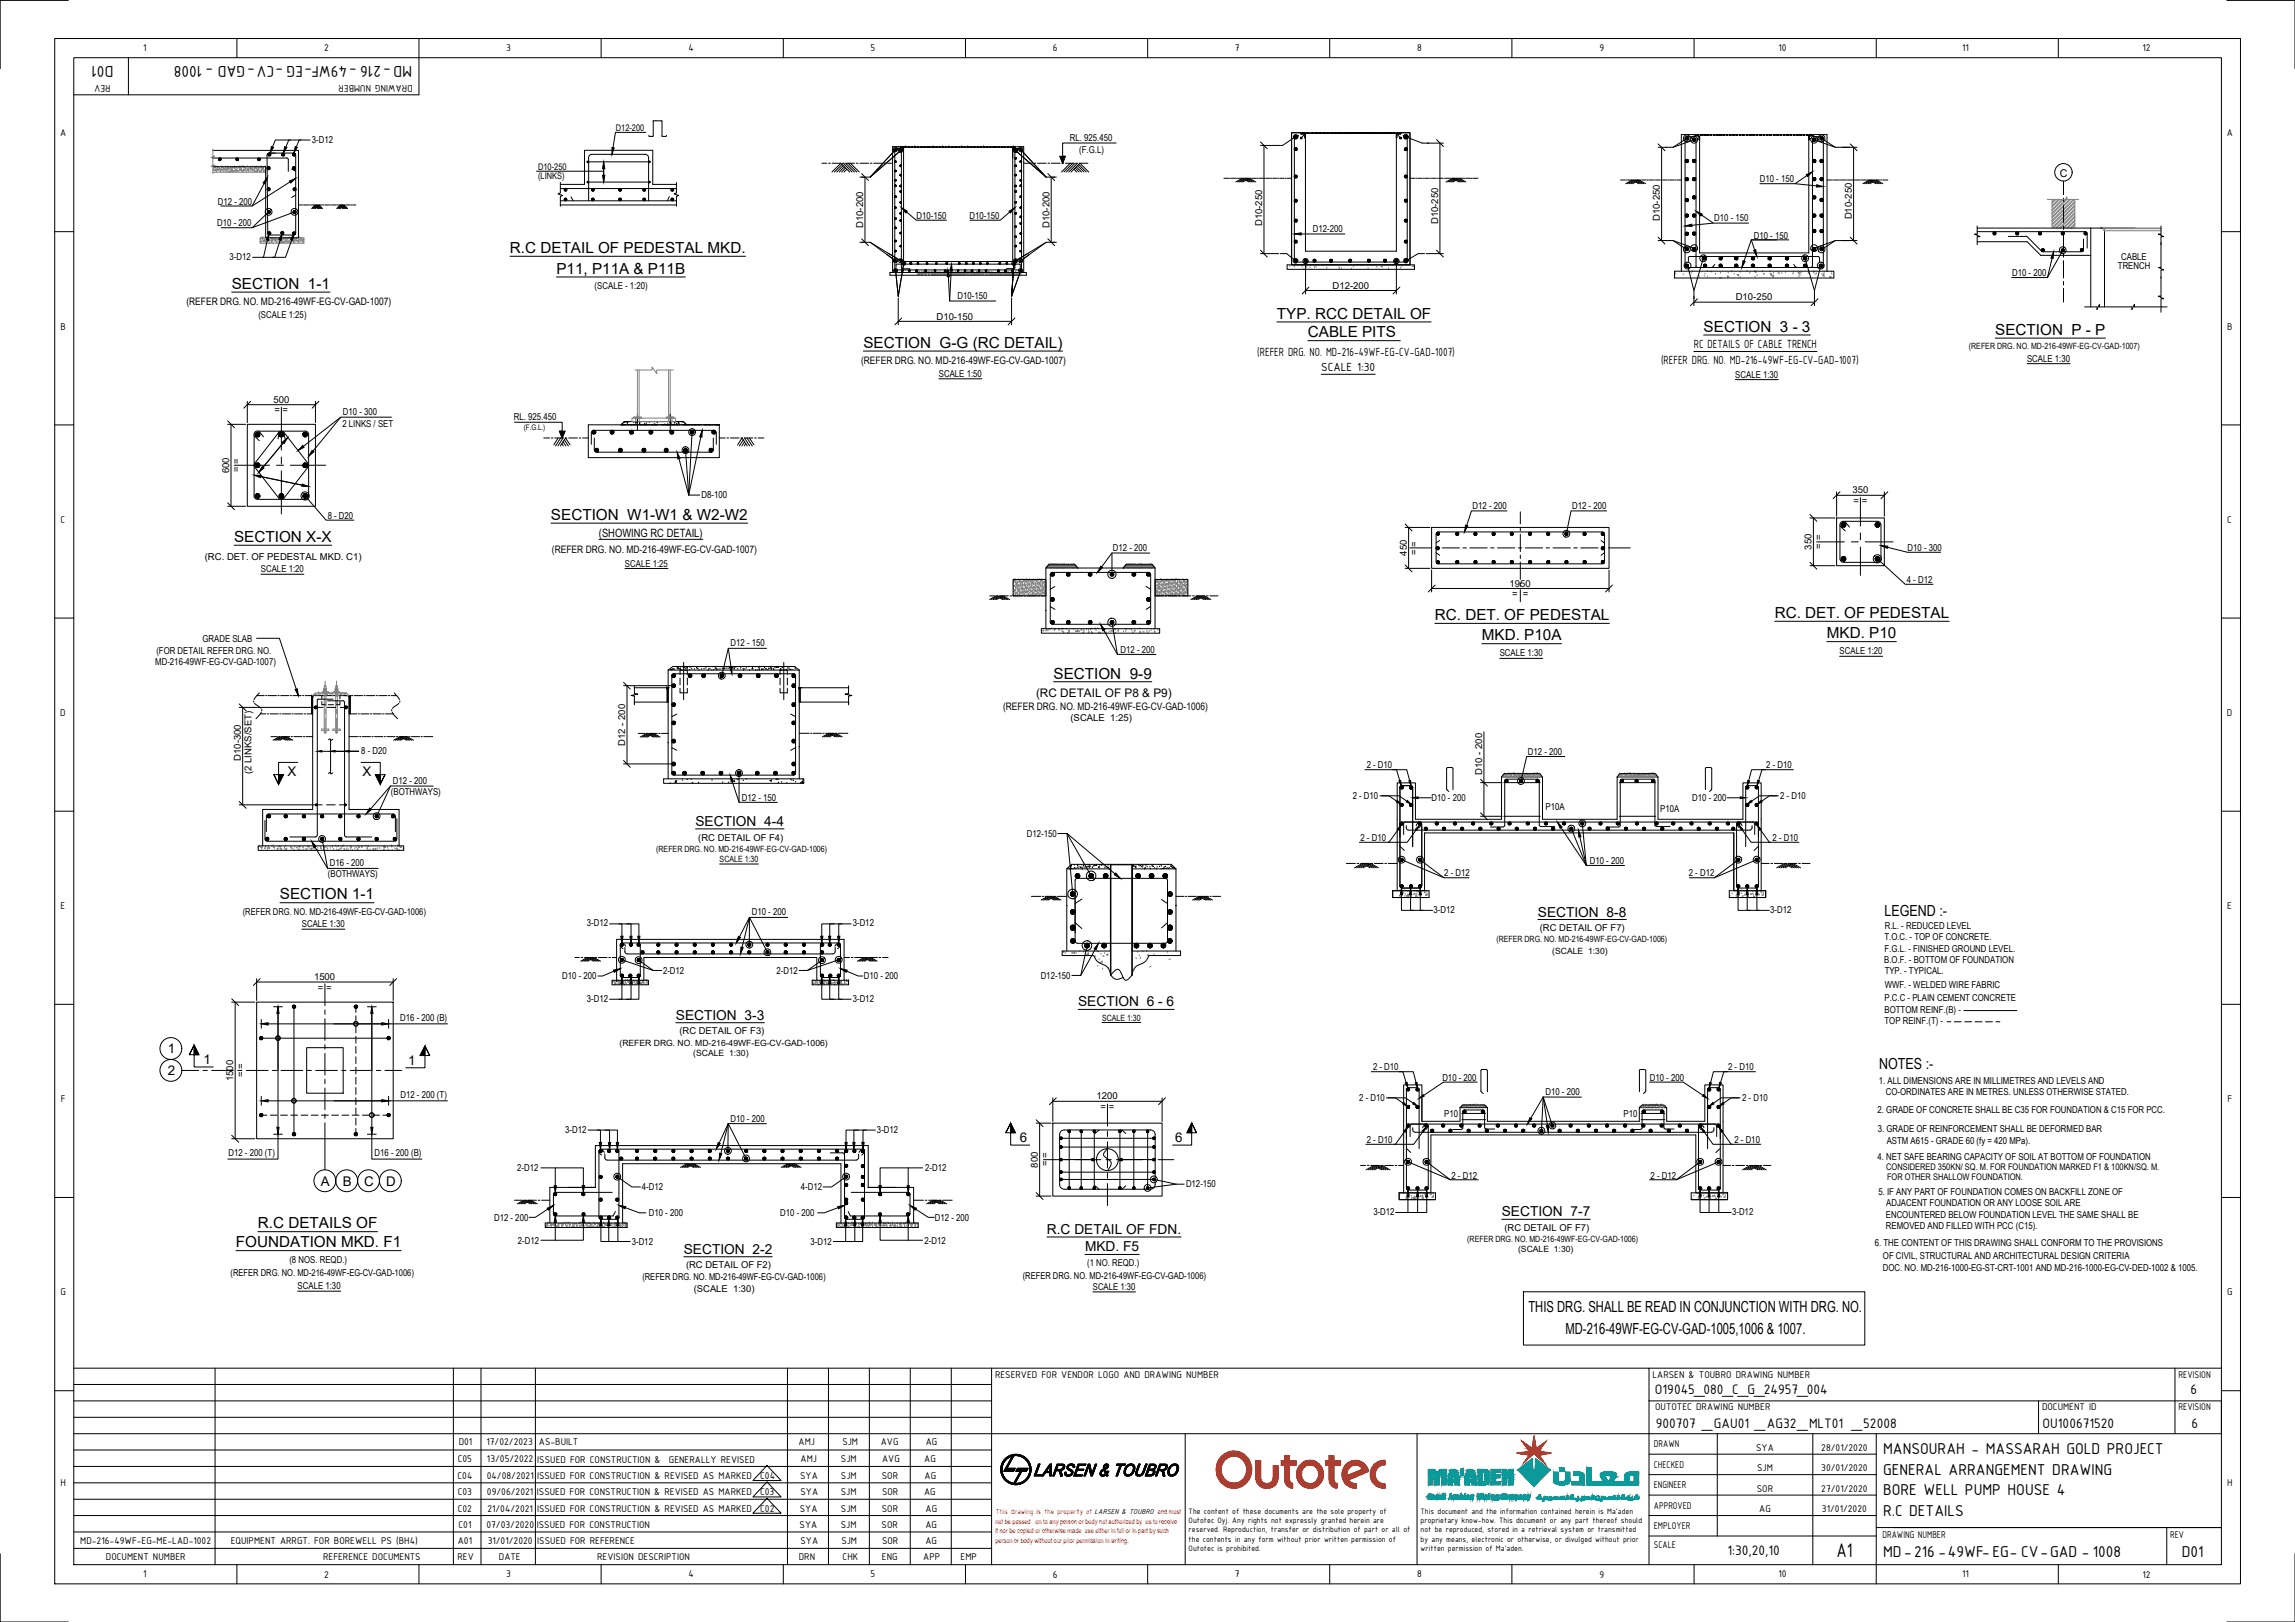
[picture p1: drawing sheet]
<svg xmlns="http://www.w3.org/2000/svg" width="841mm" height="594mm" viewBox="0 0 841 594" stroke-linecap="round" stroke-linejoin="round" font-family="sans-serif">
<defs><g id="words">
<text font-size="7.8" x="673" y="570.3">A1</text>
<g font-size="6.2">
<text x="41.6" y="24.1" transform="rotate(180 41.6 24.1)">D01</text>
<text x="151" y="24.1" transform="rotate(180 151 24.1)">MD-216 -49WF-EG -CV-GAD - 1008</text>
<text x="690.1" y="532.6">MANSOURAH - MASSARAH GOLD PROJECT</text>
<text x="690.1" y="540.1">GENERAL ARRANGEMENT DRAWING</text>
<text x="690.1" y="547.6">BORE WELL PUMP HOUSE 4</text>
<text x="690.1" y="555.1">R.C DETAILS</text>
<text x="690.1" y="570.1">MD-216 -49WF-EG- CV-GAD - 1008</text>
<text x="799.5" y="570.1">D01</text>
</g>
<g font-size="5.6">
<text x="186.9" y="92.7">R.C DETAIL OF PEDESTAL MKD.</text>
<text x="203.9" y="100.3">P11, P11A &amp; P11B</text>
<text x="84.9" y="105.8">SECTION 1-1</text>
<text x="467.9" y="116.7">TYP. RCC DETAIL OF</text>
<text x="479.3" y="123.6">CABLE PITS</text>
<text x="624.3" y="121.5">SECTION 3 - 3</text>
<text x="731.2" y="122.7">SECTION P - P</text>
<text x="316.4" y="127.4">SECTION G-G (RC DETAIL)</text>
<text x="201.9" y="190.4">SECTION W1-W1 &amp; W2-W2</text>
<text x="85.8" y="198.5">SECTION X-X</text>
<text x="525.8" y="227.1">RC. DET. OF PEDESTAL</text>
<text x="650.4" y="226.4">RC. DET. OF PEDESTAL</text>
<text x="669.4" y="233.8">MKD. P10</text>
<text x="543" y="234.6">MKD. P10A</text>
<text x="386.1" y="248.5">SECTION 9-9</text>
<text x="102.6" y="329.5">SECTION 1-1</text>
<text x="690.6" y="335.5">LEGEND :-</text>
<text x="688.6" y="391.5">NOTES :-</text>
<text x="94.5" y="449.9">R.C DETAILS OF</text>
<text x="86.5" y="456.9">FOUNDATION MKD. F1</text>
<text x="560.1" y="480.7">THIS DRG. SHALL BE READ IN CONJUNCTION WITH DRG. NO.</text>
<text x="573.7" y="488.5">MD-216-49WF-EG-CV-GAD-1005,1006 &amp; 1007.</text>
</g>
<g font-size="5.4">
<text x="606.5" y="510.6">O19045_080_C_G_24957_004</text>
<text x="802.7" y="510.6">6</text>
<text x="606.8" y="523.1">900707 _GAU01 _AG32_MLT01 _52008</text>
<text x="748.5" y="523.1">OU100671520</text>
<text x="803" y="523.1">6</text>
<text x="633" y="569.7">1:30,20,10</text>
</g>
<g font-size="5">
<text x="254.9" y="302.5">SECTION 4-4</text>
<text x="563.6" y="335.7">SECTION 8-8</text>
<text x="395.1" y="368.6">SECTION 6 - 6</text>
<text x="247.7" y="373.5">SECTION 3-3</text>
<text x="550.4" y="445.5">SECTION 7-7</text>
<text x="383.7" y="452">R.C DETAIL OF FDN.</text>
<text x="250.6" y="459.2">SECTION 2-2</text>
<text x="397.6" y="458.4">MKD. F5</text>
</g>
<g font-size="4.9">
<text x="105.3" y="284.1">X</text>
<text x="132.9" y="284.1">X</text>
<text x="61.5" y="385.8">1</text>
<text x="74.5" y="389.6">1</text>
<text x="149.6" y="389.9">1</text>
<text x="61.5" y="393.8">2</text>
<text x="373.7" y="418.2">6</text>
<text x="430.6" y="418.2">6</text>
<text x="117.6" y="434.2">A</text>
<text x="125.6" y="434.2">B</text>
<text x="133.5" y="434.2">C</text>
<text x="141.5" y="434.2">D</text>
</g>
<g font-size="4.7">
<text x="460.7" y="130.4">(REFER DRG. NO. MD-216-49WF-EG-CV-GAD-1007)</text>
<text x="620.7" y="127.6">RC DETAILS OF CABLE TRENCH</text>
<text x="484.2" y="135.9">SCALE 1:30</text>
<text x="608.7" y="133.4">(REFER DRG. NO. MD-216-49WF-EG-CV-GAD-1007)</text>
</g>
<text font-size="4.3" x="379.7" y="255.3">(RC DETAIL OF P8 &amp; P9)</text>
<text font-size="4.2" x="219.5" y="196.7">(SHOWING RC DETAIL)</text>
<g font-size="3.9">
<text x="52.5" y="18.8">1</text>
<text x="118.8" y="18.9">2</text>
<text x="185.5" y="18.7">3</text>
<text x="252.3" y="18.8">4</text>
<text x="319" y="18.7">5</text>
<text x="385.9" y="18.8">6</text>
<text x="452.6" y="18.8">7</text>
<text x="519.3" y="18.8">8</text>
<text x="586.1" y="18.7">9</text>
<text x="651.7" y="18.8">10</text>
<text x="719.1" y="18.8">11</text>
<text x="785.1" y="18.9">12</text>
<text x="40.5" y="31" transform="rotate(180 40.5 31)">REV</text>
<text x="151.2" y="31" transform="rotate(180 151.2 31)">DRAWING NUMBER</text>
<text x="22" y="50">A</text>
<text x="816" y="50">A</text>
<text x="754.8" y="64.7">C</text>
<text x="22.2" y="120.7">B</text>
<text x="816.2" y="120.7">B</text>
<text x="22.2" y="191.4">C</text>
<text x="816.2" y="191.4">C</text>
<text x="22.1" y="262.2">D</text>
<text x="816.1" y="262.2">D</text>
<text x="22.2" y="333">E</text>
<text x="816.2" y="333">E</text>
<text x="22.3" y="403.7">F</text>
<text x="816.3" y="403.7">F</text>
<text x="22.2" y="474.4">G</text>
<text x="816.2" y="474.4">G</text>
<text x="364.6" y="504.6">RESERVED FOR VENDOR LOGO AND DRAWING NUMBER</text>
<text x="605.6" y="504.6">LARSEN &amp; TOUBRO DRAWING NUMBER</text>
<text x="798.3" y="504.6">REVISION</text>
<text x="606.5" y="516.6">OUTOTEC DRAWING NUMBER</text>
<text x="748.3" y="516.6">DOCUMENT ID</text>
<text x="798.3" y="516.6">REVISION</text>
<text x="168.1" y="529.2">D01</text>
<text x="178.3" y="529.2">17/02/2023</text>
<text x="197.5" y="529.2">AS-BUILT</text>
<text x="292.6" y="529.2">AMJ</text>
<text x="308.7" y="529.2">SJM</text>
<text x="322.8" y="529.2">AVG</text>
<text x="339.3" y="529.2">AG</text>
<text x="606.1" y="530.1">DRAWN</text>
<text x="643.5" y="531.3">SYA</text>
<text x="667.4" y="531.3">28/01/2020</text>
<text x="167.8" y="535.6">C05</text>
<text x="178.5" y="535.6">13/05/2022</text>
<text x="196.9" y="535.7">ISSUED FOR CONSTRUCTION &amp;</text>
<text x="245.1" y="535.7">GENERALLY REVISED</text>
<text x="293.4" y="535.6">AMJ</text>
<text x="308.2" y="535.6">SJM</text>
<text x="323.2" y="535.6">AVG</text>
<text x="338.7" y="535.6">AG</text>
<text x="606.1" y="537.6">CHECKED</text>
<text x="643.9" y="538.8">SJM</text>
<text x="667.4" y="538.8">30/01/2020</text>
<text x="22.2" y="544.2">H</text>
<text x="167.7" y="541.6">C04</text>
<text x="178.4" y="541.6">04/08/2021</text>
<text x="196.8" y="541.6">ISSUED FOR CONSTRUCTION &amp; REVISED AS MARKED</text>
<text x="278.6" y="541.6">C04</text>
<text x="293.2" y="541.6">SYA</text>
<text x="308.2" y="541.6">SJM</text>
<text x="323.2" y="541.6">SOR</text>
<text x="338.8" y="541.6">AG</text>
<text x="606.1" y="545.1">ENGINEER</text>
<text x="816.2" y="544.2">H</text>
<text x="167.8" y="547.6">C03</text>
<text x="178.5" y="547.6">09/06/2021</text>
<text x="196.8" y="547.6">ISSUED FOR CONSTRUCTION &amp; REVISED AS MARKED</text>
<text x="278.5" y="547.6">C03</text>
<text x="293.4" y="547.6">SYA</text>
<text x="308.1" y="547.6">SJM</text>
<text x="323.2" y="547.6">SOR</text>
<text x="338.6" y="547.6">AG</text>
<text x="643.8" y="546.4">SOR</text>
<text x="667.4" y="546.4">27/01/2020</text>
<text x="167.8" y="553.6">C02</text>
<text x="178.6" y="553.6">21/04/2021</text>
<text x="196.8" y="553.7">ISSUED FOR CONSTRUCTION &amp; REVISED AS MARKED</text>
<text x="278.6" y="553.7">C02</text>
<text x="293.1" y="553.6">SYA</text>
<text x="308.2" y="553.6">SJM</text>
<text x="323.2" y="553.6">SOR</text>
<text x="339.2" y="553.6">AG</text>
<text x="606.1" y="552.6">APPROVED</text>
<text x="644.7" y="553.9">AG</text>
<text x="667.7" y="553.9">31/01/2020</text>
<text x="168" y="559.6">C01</text>
<text x="178.3" y="559.6">07/03/2020</text>
<text x="196.7" y="559.6">ISSUED FOR CONSTRUCTION</text>
<text x="293" y="559.6">SYA</text>
<text x="308.1" y="559.6">SJM</text>
<text x="323.1" y="559.6">SOR</text>
<text x="339.2" y="559.6">AG</text>
<text x="606.1" y="560.1">EMPLOYER</text>
<text x="689.8" y="563.2">DRAWING NUMBER</text>
<text x="795.3" y="563.2">REV</text>
<text x="29.4" y="565.3">MD-216-49WF-EG-ME-LAD-1002</text>
<text x="84.6" y="565.3">EQUIPMENT ARRGT. FOR BOREWELL PS (BH4)</text>
<text x="167.8" y="565.6">A01</text>
<text x="178.7" y="565.6">31/01/2020</text>
<text x="196.9" y="565.6">ISSUED FOR REFERENCE</text>
<text x="293.4" y="565.6">SYA</text>
<text x="308.3" y="565.6">SJM</text>
<text x="323.2" y="565.6">SOR</text>
<text x="339.1" y="565.6">AG</text>
<text x="606.1" y="567">SCALE</text>
<text x="38.8" y="571.3">DOCUMENT NUMBER</text>
<text x="118.4" y="571.3">REFERENCE DOCUMENTS</text>
<text x="167.7" y="571.3">REV</text>
<text x="182.8" y="571.3">DATE</text>
<text x="218.8" y="571.3">REVISION DESCRIPTION</text>
<text x="292.7" y="571.3">DRN</text>
<text x="308.8" y="571.3">CHK</text>
<text x="323.2" y="571.3">ENG</text>
<text x="338.4" y="571.3">APP</text>
<text x="352" y="571.3">EMP</text>
<text x="52.5" y="577.7">1</text>
<text x="118.8" y="577.8">2</text>
<text x="185.5" y="577.7">3</text>
<text x="252.3" y="577.7">4</text>
<text x="319" y="577.7">5</text>
<text x="385.9" y="577.8">6</text>
<text x="452.6" y="577.7">7</text>
<text x="519.3" y="577.7">8</text>
<text x="586.1" y="577.9">9</text>
<text x="651.7" y="577.7">10</text>
<text x="719.1" y="577.7">11</text>
<text x="785.1" y="577.8">12</text>
</g>
<g font-size="3.8">
<text x="68.3" y="111.7">(REFER DRG. NO. MD-216-49WF-EG-CV-GAD-1007)</text>
<text x="315.5" y="133.4">(REFER DRG. NO. MD-216-49WF-EG-CV-GAD-1007)</text>
<text x="202.3" y="202.4">(REFER DRG. NO. MD-216-49WF-EG-CV-GAD-1007)</text>
<text x="367.6" y="259.9">(REFER DRG. NO. MD-216-49WF-EG-CV-GAD-1006)</text>
</g>
<g font-size="3.5">
<text x="114.3" y="52.4">3-D12</text>
<text x="392.1" y="51.5">RL. 925.450</text>
<text x="395.5" y="56">(F.G.L)</text>
<text x="644.9" y="66.6">D10 - 150</text>
<text x="79.9" y="74.9">D12 - 200</text>
<text x="79.6" y="82.6">D10 - 200</text>
<text x="316.3" y="83.5" transform="rotate(-90 316.3 83.5)">D10-200</text>
<text x="335.9" y="80.2">D10-150</text>
<text x="355.3" y="80.2">D10-150</text>
<text x="384.6" y="83.5" transform="rotate(-90 384.6 83.5)">D10-200</text>
<text x="462.5" y="82.9" transform="rotate(-90 462.5 82.9)">D10-250</text>
<text x="527" y="82.2" transform="rotate(-90 527 82.2)">D10-250</text>
<text x="608.2" y="81" transform="rotate(-90 608.2 81)">D10-250</text>
<text x="628.2" y="81">D10 - 150</text>
<text x="678.6" y="80.4" transform="rotate(-90 678.6 80.4)">D10-250</text>
<text x="481.1" y="85.1">D12-200</text>
<text x="642.7" y="87.5">D10 - 150</text>
<text x="84.1" y="95.4">3-D12</text>
<text x="777.3" y="95.1">CABLE</text>
<text x="737.3" y="101.1">D10 - 200</text>
<text x="776.1" y="98.7">TRENCH</text>
<text x="217.9" y="105.7">(SCALE - 1:20)</text>
<text x="488.3" y="105.8">D12-200</text>
<text x="350.9" y="109.4">D10-150</text>
<text x="636.1" y="110">D10-250</text>
<text x="94.7" y="116.3">(SCALE 1:25)</text>
<text x="343.2" y="117.1">D10-150</text>
<text x="344.1" y="138">SCALE 1:50</text>
<text x="742.9" y="132.5">SCALE 1:30</text>
<text x="635.9" y="138.3">SCALE 1:30</text>
<text x="100.2" y="147.5">500</text>
<text x="100.6" y="151.4">= =</text>
<text x="125.6" y="151.9">D10 - 300</text>
<text x="188.3" y="153.9">RL. 925.450</text>
<text x="125.5" y="156.4">2 LINKS / SET</text>
<text x="84" y="173.3" transform="rotate(-90 84 173.3)">600</text>
<text x="87.8" y="172.9" transform="rotate(-90 87.8 172.9)">= =</text>
<text x="257.1" y="182.5">D8-100</text>
<text x="678.9" y="180.7">350</text>
<text x="679.3" y="184.5">= =</text>
<text x="120.1" y="190">8 - D20</text>
<text x="539.6" y="186.4">D12 - 200</text>
<text x="576.1" y="186.4">D12 - 200</text>
<text x="407.9" y="202">D12 - 200</text>
<text x="515.5" y="203.6" transform="rotate(-90 515.5 203.6)">450</text>
<text x="519.3" y="203.2" transform="rotate(-90 519.3 203.2)">= =</text>
<text x="663.9" y="201.4" transform="rotate(-90 663.9 201.4)">350</text>
<text x="667.7" y="201" transform="rotate(-90 667.7 201)">= =</text>
<text x="699.1" y="201.6">D10 - 300</text>
<text x="75" y="205.1">(RC. DET. OF PEDESTAL MKD. C1)</text>
<text x="95.6" y="209.6">SCALE 1:20</text>
<text x="229" y="207.5">SCALE 1:25</text>
<text x="553.2" y="214.9">1950</text>
<text x="698.7" y="213.5">4 - D12</text>
<text x="554.1" y="218.7">= =</text>
<text x="57.3" y="239.5">(FOR DETAIL REFER DRG. NO.</text>
<text x="74.2" y="235.2">GRADE SLAB</text>
<text x="267.7" y="236.7">D12 - 150</text>
<text x="410.6" y="239.2">D12 - 200</text>
<text x="674.1" y="239.7">SCALE 1:20</text>
<text x="56.9" y="243.6">MD-216-49WF-EG-CV-GAD-1007)</text>
<text x="549.6" y="240.4">SCALE 1:30</text>
<text x="392.3" y="264.1">(SCALE 1:25)</text>
<text x="229.1" y="273.2" transform="rotate(-90 229.1 273.2)">D12 - 200</text>
<text x="88.3" y="278.7" transform="rotate(-90 88.3 278.7)">D10-300</text>
<text x="132.4" y="276.3">8 - D20</text>
<text x="500.8" y="281.4">2 - D10</text>
<text x="559.9" y="276.5">D12 - 200</text>
<text x="647.3" y="281.4">2 - D10</text>
<text x="92.1" y="283.5" transform="rotate(-90 92.1 283.5)">(2 LINKS/SET)</text>
<text x="144" y="287.1">D12 - 200</text>
<text x="543.1" y="283.8" transform="rotate(-90 543.1 283.8)">D10 - 200</text>
<text x="143.2" y="291.2">(BOTHWAYS)</text>
<text x="271.9" y="293.4">D12 - 150</text>
<text x="495.7" y="292.7">2 - D10</text>
<text x="524.6" y="293.5">D10 - 200</text>
<text x="620.2" y="293.5">D10 - 200</text>
<text x="652.3" y="292.7">2 - D10</text>
<text x="566.4" y="296.5">P10A</text>
<text x="608.4" y="297.3">P10A</text>
<text x="255.9" y="307.9">(RC DETAIL OF F4)</text>
<text x="376.3" y="306.6">D12-150</text>
<text x="498.5" y="308.1">2 - D10</text>
<text x="649.5" y="308.1">2 - D10</text>
<text x="120.9" y="317.2">D16 - 200</text>
<text x="582.6" y="316.4">D10 - 200</text>
<text x="120.2" y="321.3">(BOTHWAYS)</text>
<text x="529.2" y="321">2 - D12</text>
<text x="618.9" y="321">2 - D12</text>
<text x="89" y="335">(REFER DRG. NO. MD-216-49WF-EG-CV-GAD-1006)</text>
<text x="275.5" y="335.3">D10 - 200</text>
<text x="525.3" y="334.5">3-D12</text>
<text x="648.7" y="334.5">3-D12</text>
<text x="110.6" y="339.6">SCALE 1:30</text>
<text x="215" y="339.3">3-D12</text>
<text x="312.5" y="339.3">3-D12</text>
<text x="564.3" y="341">(RC DETAIL OF F7)</text>
<text x="690.7" y="340.2">R.L. - REDUCED LEVEL</text>
<text x="690.6" y="344.4">T.O.C. - TOP OF CONCRETE.</text>
<text x="690.5" y="352.7">B.O.F. - BOTTOM OF FOUNDATION</text>
<text x="690.6" y="348.6">F.G.L. - FINISHED GROUND LEVEL.</text>
<text x="115.1" y="359">1500</text>
<text x="206" y="358.6">D10 - 200</text>
<text x="243" y="356.6">2-D12</text>
<text x="284.6" y="356.6">2-D12</text>
<text x="316.6" y="358.6">D10 - 200</text>
<text x="381.4" y="358.6">D12-150</text>
<text x="690.7" y="356.9">TYP. - TYPICAL.</text>
<text x="116.5" y="362.8">= =</text>
<text x="690.7" y="361.7">WWF. - WELDED WIRE FABRIC</text>
<text x="215" y="367.1">3-D12</text>
<text x="312.5" y="367.1">3-D12</text>
<text x="690.6" y="371">BOTTOM REINF.(B) -</text>
<text x="690.6" y="366.8">P.C.C - PLAIN CEMENT CONCRETE</text>
<text x="146.7" y="373.9">D16 - 200 (B)</text>
<text x="690.6" y="375.2">TOP REINF.(T) -</text>
<text x="249" y="378.6">(RC DETAIL OF F3)</text>
<text x="89.3" y="394.6" transform="rotate(-90 89.3 394.6)">= =</text>
<text x="503.2" y="392">2 - D10</text>
<text x="528.6" y="395.9">D10 - 200</text>
<text x="604.6" y="395.9">D10 - 200</text>
<text x="633.3" y="392">2 - D10</text>
<text x="85.5" y="396" transform="rotate(-90 85.5 396)">1500</text>
<text x="566.3" y="401">D10 - 200</text>
<text x="688.5" y="397">1. ALL DIMENSIONS ARE IN MILLIMETRES AND LEVELS AND</text>
<text x="691.1" y="401.1">CO-ORDINATES ARE IN METRES. UNLESS OTHERWISE STATED.</text>
<text x="146.8" y="402.1">D12 - 200 (T)</text>
<text x="401.9" y="402.7">1200</text>
<text x="403.3" y="406.5">= =</text>
<text x="498.1" y="403.4">2 - D10</text>
<text x="638.4" y="403.4">2 - D10</text>
<text x="688.1" y="407.8">2. GRADE OF CONCRETE SHALL BE C35 FOR FOUNDATION &amp; C15 FOR PCC.</text>
<text x="267.7" y="410.8">D10 - 200</text>
<text x="529.3" y="409.2">P10</text>
<text x="594.9" y="409">P10</text>
<text x="207.2" y="414.8">3-D12</text>
<text x="321.4" y="414.8">3-D12</text>
<text x="500.9" y="418.7">2 - D10</text>
<text x="635.6" y="418.7">2 - D10</text>
<text x="688.1" y="414.8">3. GRADE OF REINFORCEMENT SHALL BE DEFORMED BAR</text>
<text x="691.4" y="419">ASTM A615 - GRADE 60 (fy = 420 MPa).</text>
<text x="83.7" y="423.5">D12 - 200 (T)</text>
<text x="137.3" y="423.5">D16 - 200 (B)</text>
<text x="688.1" y="424.7">4. NET SAFE BEARING CAPACITY OF SOIL AT BOTTOM OF FOUNDATION</text>
<text x="189.5" y="428.7">2-D12</text>
<text x="339.1" y="428.7">2-D12</text>
<text x="380.3" y="427.6" transform="rotate(-90 380.3 427.6)">800</text>
<text x="384.1" y="427.2" transform="rotate(-90 384.1 427.2)">= =</text>
<text x="531.9" y="431.6">2 - D12</text>
<text x="604.9" y="431.6">2 - D12</text>
<text x="235.2" y="435.9">4-D12</text>
<text x="293.4" y="435.9">4-D12</text>
<text x="434.6" y="434.7">D12-150</text>
<text x="688.4" y="437.5">5. IF ANY PART OF FOUNDATION COMES ON BACKFILL ZONE OF</text>
<text x="691.2" y="441.6">ADJACENT FOUNDATION OR ANY LOOSE SOIL ARE</text>
<text x="181" y="447.1">D12 - 200</text>
<text x="237.7" y="445.3">D10 - 200</text>
<text x="285.9" y="445.3">D10 - 200</text>
<text x="342.6" y="447.1">D12 - 200</text>
<text x="503.3" y="445.2">3-D12</text>
<text x="634.7" y="445.2">3-D12</text>
<text x="691.1" y="446">ENCOUNTERED BELOW FOUNDATION LEVEL THE SAME SHALL BE</text>
<text x="189.8" y="455.6">2-D12</text>
<text x="231.5" y="455.8">3-D12</text>
<text x="297" y="455.8">3-D12</text>
<text x="338.8" y="455.6">2-D12</text>
<text x="551.3" y="450.7">(RC DETAIL OF F7)</text>
<text x="691.1" y="450.2">REMOVED AND FILLED WITH PCC (C15).</text>
<text x="687.1" y="456.5">6. THE CONTENT OF THIS DRAWING SHALL CONFORM TO THE PROVISIONS</text>
<text x="690" y="461">OF CIVIL, STRUCTURAL AND ARCHITECTURAL DESIGN CRITERIA</text>
<text x="84.5" y="467.2">(REFER DRG. NO. MD-216-49WF-EG-CV-GAD-1006)</text>
<text x="106" y="462.4">(8 NOS. REQD.)</text>
<text x="251.4" y="464.5">(RC DETAIL OF F2)</text>
<text x="398.4" y="463.7">(1 NO. REQD.)</text>
<text x="690" y="465.4">DOC. NO. MD-216-1000-EG-ST-CRT-1001 AND MD-216-1000-EG-CV-DED-1002 &amp; 1005.</text>
<text x="109.1" y="472.2">SCALE 1:30</text>
<text x="235.4" y="468.9">(REFER DRG. NO. MD-216-49WF-EG-CV-GAD-1006)</text>
<text x="254.2" y="473.1">(SCALE 1:30)</text>
<text x="374.8" y="468.4">(REFER DRG. NO. MD-216-49WF-EG-CV-GAD-1006)</text>
<text x="400.5" y="472.5">SCALE 1:30</text>
</g>
<g font-size="3.3">
<text x="225.7" y="48">D12-200</text>
<text x="197.2" y="62.1">D10-250</text>
<text x="197.2" y="65.5">(LINKS)</text>
<text x="691.2" y="428.5">CONSIDERED 350KN/ SQ. M. FOR FOUNDATION MARKED F1 &amp; 100KN/SQ. M.</text>
<text x="691.5" y="432.4">FOR OTHER SHALLOW FOUNDATION.</text>
</g>
<g font-size="3.1">
<text x="721.5" y="127.9">(REFER DRG. NO. MD-216-49WF-EG-CV-GAD-1007)</text>
<text x="240.5" y="312.2">(REFER DRG. NO. MD-216-49WF-EG-CV-GAD-1006)</text>
<text x="263.7" y="315.8">SCALE 1:30</text>
<text x="548.4" y="345.2">(REFER DRG. NO. MD-216-49WF-EG-CV-GAD-1006)</text>
<text x="568.9" y="349.5">(SCALE 1:30)</text>
<text x="403.8" y="373.9">SCALE 1:30</text>
<text x="227" y="383">(REFER DRG. NO. MD-216-49WF-EG-CV-GAD-1006)</text>
<text x="254.1" y="386.8">(SCALE 1:30)</text>
<text x="537.7" y="454.8">(REFER DRG. NO. MD-216-49WF-EG-CV-GAD-1006)</text>
<text x="556.3" y="458.6">(SCALE 1:30)</text>
<text x="435.6" y="554.6">The content of these documents are the sole property of</text>
<text x="435.6" y="557.9">Outotec Oyj. Any rights not expressly granted herein are</text>
<text x="520.6" y="554.6">This document and the information contained herein is Ma'aden</text>
<text x="520.6" y="557.9">proprietary know-how. This document or any part thereof should</text>
<text x="435.6" y="561.3">reserved. Reproduction, transfer or distribution of part or all of</text>
<text x="520.6" y="561.3">not be reproduced, stored in a retrieval system or transmitted</text>
<text x="435.6" y="564.6">the contents in any form without prior written permission of</text>
<text x="435.6" y="567.9">Outotec is prohibited.</text>
<text x="520.6" y="564.6">by any means, electronic or otherwise, or divulged without prior</text>
<text x="520.6" y="567.9">written permission of Ma'aden.</text>
</g>
<text font-size="2.8" x="192" y="157.5">(F.G.L.)</text>
<text font-size="2.8" fill="#f00" x="364.9" y="554.4">This drawing is the property of LARSEN &amp; TOUBRO and must</text>
<g font-size="2.5" fill="#f00">
<text x="364.8" y="558">not be passed on to any person or body not authorized by us to receive</text>
<text x="364.8" y="561.7">it nor be copied or otherwise made use either in full or in part by such</text>
<text x="364.8" y="565.2">person or body without our prior permission in writing.</text>
</g>
</g></defs>
<!-- layer: CI-CEN -->
<g fill="none" stroke="#000" stroke-width=".37">
<path d="M109.4 75.1h1.1M110.8 75.1h.4M111.4 75.1h1.7M113.4 75.1h.3M114 75.1h1.6M115.9 75.1h.3M116.5 75.1h1.6M118.4 75.1h.4M119.1 75.1h1.6M121 75.1h.3M121.6 75.1h1.6M123.5 75.1h.4"/>
<path d="M124.1 75.1h1.7M126.1 75.1h.3M126.7 75.1h1.6M128.6 75.1h.3M129.2 75.1h1.2M448.5 65.3h1.8M450.6 65.3h.3M451.2 65.3h1.6M453.1 65.3h.4M453.8 65.3h1.6M455.7 65.3h.3M456.3 65.3h1.6"/>
<path d="M458.2 65.3h.3M458.8 65.3h1.6M460.7 65.3h.4M461.4 65.3h1.6M463.3 65.3h.3M463.9 65.3h1.6M465.8 65.3h.4M466.5 65.3h1.6M468.4 65.3h.3M469 65.3h1.6M470.9 65.3h.3M471.6 65.3h1.7"/>
<path d="M516.8 65.3h1.7M518.9 65.3h.3M519.5 65.3h1.6M521.4 65.3h.3M522 65.3h1.6M523.9 65.3h.3M524.6 65.3h1.5M526.5 65.3h.3M527.1 65.3h1.6M529 65.3h.3M529.7 65.3h1.6M531.6 65.3h.3"/>
<path d="M532.2 65.3h1.6M534.1 65.3h.3M534.7 65.3h1.6M536.6 65.3h.4M537.3 65.3h1.6M539.2 65.3h.3M539.8 65.3h1.8M593.9 65.9h1.8M596 65.9h.3M596.6 65.9h1.6M598.5 65.9h.3M599.1 65.9h1.6"/>
<path d="M601 65.9h.4M601.7 65.9h1.6M603.6 65.9h.3M604.2 65.9h1.6M606.1 65.9h.4M606.7 65.9h1.7M608.7 65.9h.3M609.3 65.9h1.6M611.2 65.9h.3M611.8 65.9h1.6M613.7 65.9h.4M614.4 65.9h1.7"/>
<path d="M669.5 65.9h1.8M671.6 65.9h.3M672.2 65.9h1.6M674.1 65.9h.4M674.8 65.9h1.6M676.7 65.9h.3M677.3 65.9h1.6M679.2 65.9h.4M679.9 65.9h1.6M681.8 65.9h.3M682.4 65.9h1.6M684.3 65.9h.3"/>
<path d="M684.9 65.9h1.6M686.9 65.9h.3M687.5 65.9h1.6M689.4 65.9h.3M690.1 65.9h1.7M756.2 66.3v5M756.2 72.6v1.2M756.2 75.1v6.4M756.2 82.8v1.2M756.2 85.3v6.4M756.2 92.9v1.3M756.2 95.5v6.3"/>
<path d="M756.2 103.1v1.3M756.2 105.6v5M103.1 149.1v15.8M85.8 170.4h13M101.3 170.4h2.6M103.1 167.4v2.5M103.1 172.5v15.7M106.4 170.4h13M557.1 187.5v4.4M557.1 193.1v1.3M557.1 195.7v6.3M665.7 198.5h10.2"/>
<path d="M678.5 198.5h2.5M681.8 182.3v10.4M681.8 195.2v2.6M683.5 198.5h10.2M362.7 218.2h1.7M365.1 218.2h.6M366.3 218.2h3.2M370.1 218.2h.7M371.4 218.2h3.2M375.2 218.2h.7M376.5 218.2h3.2M380.3 218.2h.6"/>
<path d="M381.6 218.2h1.7M423.3 218.2h2.9M426.9 218.2h.6M428.1 218.2h3.2M432 218.2h.6M433.2 218.2h3.2M437 218.2h.7M438.3 218.2h3.2M442.1 218.2h.7M443.4 218.2h2.9M516.7 200.7h8M525.9 200.7h1.3"/>
<path d="M528.5 200.7h6.3M536.1 200.7h1.3M538.6 200.7h6.4M546.3 200.7h1.2M548.8 200.7h6.3M556.4 200.7h1.3M557.1 203.3v1.3M557.1 205.8v6.4M557.1 213.5v1.2M557.1 216v4.4M559 200.7h6.3M566.6 200.7h1.2"/>
<path d="M569.1 200.7h6.4M576.7 200.7h1.3M579.3 200.7h6.3M586.9 200.7h1.3M589.4 200.7h8M681.8 200.3v10.4M250.5 242.6v13.7M287.2 242.6v13.7M493.4 316.2h3.3M497.3 316.2h.7M498.6 316.2h3.2M502.4 316.2h.6"/>
<path d="M503.7 316.2h3.1M507.5 316.2h.6M508.7 316.2h3.3M645.4 316.2h2.9M649 316.2h.6M650.2 316.2h3.2M654 316.2h.7M655.3 316.2h3.2M659.1 316.2h.7M660.4 316.2h2.9M210.7 350.7h1.6M212.9 350.7h.7"/>
<path d="M214.2 350.7h3.2M218 350.7h.6M219.3 350.7h3.1M223.1 350.7h.6M224.4 350.7h1.6M309.3 350.7h2M312 350.7h.6M313.3 350.7h3.1M317.1 350.7h.6M318.3 350.7h3.2M322.1 350.7h.7M323.4 350.7h2"/>
<path d="M119.1 360.4v8M119.1 369.9v1.6M119.1 373.1v8M66.6 392.1h6.2M74.4 392.1h1.6M77.6 392.1h7.9M87.1 392.1h1.6M90.3 392.1h7.9M99.8 392.1h1.6M103 392.1h7.9M112.5 392.1h1.6M115.7 392.1h7.9"/>
<path d="M119.1 382.6v1.6M119.1 385.8v8M119.1 395.3v1.6M119.1 398.5v8M125.2 392.1h1.6M128.4 392.1h7.9M137.9 392.1h1.6M141.1 392.1h6.2M119.1 411.2v17.3M119.1 408.1v1.5M405.8 404.4v8.1M405.8 414.4v1.9"/>
<path d="M405.8 418.2v9.6M188.5 439.6h3M192.1 439.6h.7M193.4 439.6h3.2M197.2 439.6h.7M198.5 439.6h3M334.8 439.6h3.6M339 439.6h.7M340.3 439.6h3.2M344.1 439.6h.6M345.4 439.6h3.5M382.4 424.7h5.8"/>
<path d="M390.1 424.7h1.9M393.9 424.7h9.5M405.3 424.7h1.9M405.8 429.7v1.9M405.8 433.5v8.1M409.1 424.7h9.6M420.6 424.7h1.9M424.4 424.7h5.8M498.6 426.9h1.9M501.1 426.9h.6M502.4 426.9h3.1M506.2 426.9h.6"/>
<path d="M507.4 426.9h3.2M511.2 426.9h.7M512.5 426.9h1.9M631.4 426.9h2.8M634.8 426.9h.7M636.1 426.9h3.2M639.9 426.9h.6M641.2 426.9h3.1M645 426.9h.6M646.2 426.9h2.8"/>
</g>
<!-- layer: CI-NEWLINES -->
<g fill="none" stroke="#000" stroke-width=".37">
<path d="M109.4 55.1v32h-12v-26M215.5 59.3h22.2M330.1 53.8h-3v46h48v-46h-3M331.1 54.3v41.5h40v-41.5M621.2 49.3h-5.1v50M621.4 49.3h1.4M622.8 49.5v43.1h40v-43.1M664.5 49.6v-.3h5v50M106.9 61.9l1.5 .9M108.4 71.5l-1.5 .8M205.3 66.9v3.8l-.8 .3 1.7 .6-.9 .3v3.6M205.3 67.5h8.9v-12.5h25v12.5h8.7"/>
<path d="M205.3 75.1h42.6M215.5 66.7h22.2M247.9 66.9v3.8l-.9 .3 1.7 .6-.8 .3v3.6M616.1 99.3h-2.5v2.5h58.4v-2.5h-2.5M616.1 99.3h53.4M724.6 82.8v2.9h-1l1.9 1h-.9v2.9M724.6 83.5h45.9M724.6 88.5h18.3l4.9 5h18.4M766.2 83.5v28.9M771.2 83.7v28.7M791.9 82.8v2.9h-1l2 1h-1v2.9M791.9 88.8v9.1h-1l2 1h-1v2.9"/>
<path d="M763.9 112.4h4.6v1l.9-2v1h11.8v1l1-2v1h12M791.9 101.4v7.1h-1l2 .9h-1v5M90.6 155.4h25v30h-25zM524.6 193.2h65v15h-65zM673 189.7h17.5v17.5h-17.5zM371.2 212.2h12.1v6h-12.1zM423.3 212.2h12v6h-12zM383.3 230.3v-22.3h40v22.3M114.6 254.8h13.3v41.7h18.3v13.3h-49.9v-13.3h18.3zM117.9 256.9v1.2h1.3M117.9 254.8v1.2M120.3 258.1h1.9"/>
<path d="M124.6 256.9v1.2h-1.3M124.6 254.8v1.2M244.8 285.3v-39.9h48.1v39.9M406.9 318.2h-16v30.1M406.9 316.6v31.7M414.9 318.2h16v30.1M414.9 316.6v31.7M635.4 305.1h-113.4v21.1h-11.6M635.4 305.1v21.1h11.7M635.4 305.1v21.1M510.4 326.2v2.5h13.3M510.4 326.2h13.3v2.5h-13.3z"/>
<path d="M512 326.2v-39.5h6.7v13.4h31.5v-15.5h15.1v15.5h27.3v-15.5h15v15.5h31.1v-13.4h6.7v39.5M633.7 326.2h13.4v2.5h-13.4zM647.1 326.2v2.5h-13.4M224.3 359h13.3v1.7h-13.3zM226 359v-14.9h83.3v14.9M236 359v-8.3h63.3v8.3M297.6 359h13.4v1.7h-13.4zM94.1 367h50v50.1h-50zM112.4 383.7h13.4v16.7h-13.4zM521.1 410.7v-13.3h-6.7v39.5M521.1 410.7h13.9v-5h10.1v5h55.6v-5h10.1v5h13.9v-13.3h6.7v39.5M521.1 402v8.7"/>
<path d="M512.7 436.9h11.7v-21.2h97v21.2h11.7M512.7 436.9v2.5h13.4M512.7 436.9h13.4v2.5h-13.4zM619.7 436.9h13.4v2.5h-13.4zM633.1 436.9v2.5h-13.4M199.8 447.9h30v1.7h-30zM201.5 447.9v-13h16.7v-15.3h100v15.3h16.6v13M228.2 447.9v-21.7h80v21.7M306.5 447.9h30v1.7h-30zM558.3 473.1h125.1v19.5h-125.1z"/>
</g>
<!-- layer: CI-TEXT -->
<g fill="none" stroke="#000" stroke-width=".37">
<path d="M467.9 117.9h56.6M479.3 124.8h33.9M624.3 122.7h39.1M635.9 139h15.8M731.2 123.8h40.4M742.9 133.2h15.7M85.8 199.7h35.7M201.9 191.6h72.1M219.5 197.5h38M95.6 210.3h15.8M229 208.2h15.8M525.8 228.3h64"/>
<path d="M543 235.8h29.2M650.4 227.6h63.9M669.4 235h25.5M386.1 249.7h36M549.6 241.1h15.7M674.1 240.4h15.8M254.9 303.6h32.4M263.7 316.5h14.2M102.6 330.6h34.5M563.6 336.8h32.4M110.6 340.3h15.8M247.7 374.6h32.4"/>
<path d="M395.1 369.7h35.2M403.8 374.5h14.2M86.5 458.1h60.5M94.5 451.1h43.8M383.7 453.1h49.1M397.6 459.5h19.9M550.4 446.6h32.4M109.1 472.9h15.8M250.6 460.3h32.4M400.5 473.2h15.6"/>
<circle cx="756.2" cy="63.1" r="3.2"/>
<circle cx="62.6" cy="392" r="4"/>
<circle cx="62.6" cy="384" r="4"/>
<circle cx="119" cy="432.5" r="4"/>
<circle cx="127" cy="432.5" r="4"/>
<circle cx="135" cy="432.5" r="4"/>
<circle cx="143.1" cy="432.5" r="4"/>
</g>
<!-- layer: CI-DIM -->
<g fill="none" stroke="#000" stroke-width=".37">
<path d="M106.5 51.3h-5.6l-1 2.6M110.3 51.3h-4.5l-1 2.6M113.7 51.3h-4.1l-1 2.6M221.2 59.3v7.4M236.7 48.5h-11.2l-.9 5.6M301.2 59.8h1.8M303.6 59.8h.7M304.9 59.8h3.2M308.7 59.8h.7M310 59.8h3.2M313.8 59.8h.6M315.1 59.8h3.2"/>
<path d="M318.9 59.8h.7M320.2 59.8h3.2M324 59.8h.6M325.3 59.8h1.8M328.2 54.8l-9.3 10.1h-3.8M330.1 55.1l-11.2 9.8M372.2 55.2l11.2 9.7M374.1 54.8l9.3 10.1h3.7M375.1 59.8h3.2M379 59.8h.6M380.2 59.8h3.2M384 59.8h.7"/>
<path d="M385.3 59.8h3.2M389.1 59.8h.6M390.4 59.8h3.2M394.2 59.8h.6M395.5 59.8h3.2M96.8 67.2l-4.4 8.3h-11.5M106.2 66.6l-13.8 8.9M196.6 62.7h24.6M315.8 64.9h.6M317 64.9v23.8M332.2 77.7l3.6 3h11M370 77.7l-3.4 3h-11.1"/>
<path d="M385.2 64.9v23.8M385.9 64.9h.6M623.6 78.8l4.2 2.9h13M657.8 67.3l7.9 .8M662.1 64.3l-4.3 3h-12.9M98 87.9l-1.5 6.3h-3.9M102.7 87.9l-2 6.3h-4.5M106.9 87.9l-2.3 6.3h-4.8M315.1 88.7h3.8l9.3 6.8M315.8 88.7h.6M318.9 88.7l11.2 6.8M328.2 99.1l1 9.4"/>
<path d="M348.6 99.2l-.6 11.1h16.9M374 99.1l-3.3 9.4 .8-12-.8 12M383.4 88.7l-11.2 6.8M385.9 88.7h.6M387.1 88.7h-3.7l-9.3 6.8M627.8 81.7l-7.8 .8M651.1 87.9h-9.3l-2.7 7.7M655.5 87.9h-13.7l1.2 3.7M752 94.6l-1.7 7.1M329.2 109.1v9.9M329.2 117.7h41.5M347.5 101.4l.5 8.9"/>
<path d="M370.7 109.1v9.9M83.4 155.4h6.6M84.7 155.4v30M90.6 147v7.8M90.6 148.2h25M115.6 147v7.8M124.9 152.8l-13.7 10.7M143.5 152.8h-18.6l-10.2 12.4M93.1 174l17.6 3.7M95.6 174.6l17.5 3.6M105.4 160.3l-10.6 12.8M199.2 160.4h2.2"/>
<path d="M202 160.4h.7M203.3 160.4h3.2M207.1 160.4h.7M208.4 160.4h3.2M212.2 160.4h.6M213.5 160.4h2.1M256.8 160l-4.4 21.3-3.6-13.3M263.6 160.4h2.2M266.4 160.4h.6M267.7 160.4h3.1M271.5 160.4h.6M272.7 160.4h3.2"/>
<path d="M276.5 160.4h.7M277.8 160.4h2.1M83.4 185.4h6.6M514.9 193.2h9.1M516.2 193.2v15M552.3 187.1h-13.1l-1.7 5.4M663.3 189.7h9.1M664.5 189.7v17.5M673 180.1v9M673 181.4h17.5M690.5 180.1v9M421.3 202.6l-13.8-.1-3.8 5.1"/>
<path d="M514.9 208.2h9.1M524.6 208.8v8M524.6 215.5h65M589.6 208.8v8M663.3 207.2h9.1M691.7 200.5l7.3 1.8h12.1M94 233.8h8.4l6.2 18.6M280.9 237.5h-14l1 6.8M404.5 230.8l5 8.9h14.1M87.7 259.1h27.4M88.9 259.1v35.7M228.5 251.1h17.7"/>
<path d="M229.8 251.1v28.7M117.9 275.2h13.5M121.9 270.7l-.4 .4a.66 .66 0 0 0-1.1-.2M228.5 279.8h17.7M233.9 268.6h2.5M236.8 268.6h.5M237.9 268.6h3M241.4 268.6h.5M242.3 268.6h2.5M292.9 268.6h3.6M297 268.6h.5M298.1 268.6h2.9"/>
<path d="M301.5 268.6h.5M302.5 268.6h3M306.1 268.6h.4M307 268.6h3.7M543.8 268v31M87.7 294.8h27.6M121.9 283.1a.6 .6 0 0 1-.6 .3 .6 .6 0 0 1-.5-.4l-.4 .3M158.7 287.9h-15.6l-7.3 8.4M268.3 286.3l2.5 7.5 14 .1M500.2 281.9h11.6l1.1 4M505.7 291.5h7l2.9 2M506.3 291.5h2.7l2.8 2"/>
<path d="M510.4 281.9h5.1l1.1 4M519.7 292.2h4.8M542.6 299h7.8M542.6 286.7h7.8M633 292.2h4.7M647.1 281.9h-5.2l-1.1 4M651.1 291.5h-2.7l-2.8 2M651.7 291.5h-7l-2.9 2M657.2 281.9h-11.5l-1.2 4M115.5 310.3l4.5 7.8h18.6M391 305.3l17.6 14.8M512.3 303.8l-3.3 4.7h-10.8"/>
<path d="M519 303.8l-3.3 4.7h-7M572.1 303.2l9.2 13.8h14M578.9 306.5l2.4 10.5M638.4 303.8l3.3 4.7h7M645.1 303.8l3.3 4.7h10.8M223.4 338.4h4.5v4.5M226.7 338.4h4.6v4.5M229.6 338.4h4.5v4.5M274.6 336l-2.7 10.9M288.7 336h-14.1l-3.6 7.2M305.7 338.4h-4.6v4.5M308.6 338.4h-4.5v4.5"/>
<path d="M311.9 338.4h-4.5v4.5M378 328.3h3.5M382 328.3h.5M383 328.3h2.9M386.4 328.3h.6M387.5 328.3h3.4M430.9 328.3h3M434.4 328.3h.5M435.4 328.3h3M438.9 328.3h.5M439.9 328.3h3M443.4 328.3h.5"/>
<path d="M444.4 328.3h2.9M513.6 327.8v5.6h4.5M516.9 327.8v5.6h4.5M520.5 327.8v5.6h4.5M636.9 327.8v5.6h4.6M640.3 327.8v5.6h4.5M643.8 327.8v5.6h4.6M94.1 358.5v8M94.1 359.7h50M144.1 358.5v8M225 355.7l-4.2 1.8h-1.7M310.3 355.7l4.2 1.8h1.7"/>
<path d="M400.8 350l1.3 2.1 1.1 .7a4.7 4.7 0 0 1 3.9 4.4 2.89 2.89 0 0 0 4.5 .8M401.3 347.7l-5.2 9.6M406.9 357.2v-40.6h8v40.6M407.1 357l1.2-1.3a1.26 1.26 0 0 1 1.4-.7 1.26 1.26 0 0 1 1 1.1l1.1 2.2a1 1 0 0 0 .8 .8 1 1 0 0 0 1-.6l1.2-1.3M407.1 357.2v-40.4h7.7v40.4M421.1 350l-1 1.7-1.4 1.1a4.7 4.7 0 0 0-3.9 4.4M84.9 367h8.5M86.2 367v50.1M95.7 373.4v3.2M98.2 375h65.8M100.3 368.7h3.2M101.9 368.7v44.2"/>
<path d="M134.6 368.7h3.3M136.3 368.7v44.2M142.4 373.4v3.2M227.9 360.3v5.7h-4.5M231.3 360.3v5.7h-4.6M234.1 360.3v5.7h-4.5M301.1 360.3v5.7h4.6M304.1 360.3v5.7h4.5M307.4 360.3v5.7h4.5M502.5 392.5h11.6l1.2 4M512.7 392.5h5.2l1.1 4.1M541.3 396.3h-12.3l-7.3 4.9"/>
<path d="M604.5 396.3h12.3l7.3 4.9M633.1 392.5h-5.2l-1 4.1M643.3 392.5h-11.6l-1.2 4M84.9 417.1h8.5M95.7 401.5v3.3M98.2 403.2h65.8M100.3 415.4h3.2M101.9 415.4v9.1h-18.4M134.6 415.4h3.3M136.3 415.4v9.1h18.3M142.4 401.5v3.3M215.5 413.9h4.5v4.5"/>
<path d="M218.8 413.9h4.6v4.5M221.7 413.9h4.6v4.5M266.9 411.5l-2.8 11M280.9 411.6l-14-.1-3.3 7.1M314.6 413.9h-4.6v4.5M317.4 413.9h-4.5v4.5M320.8 413.9h-4.5v4.5M379.7 411.4h5.5M381 411.4v26.7M385.8 402.1v8.7M385.8 403.4h40.1M425.9 402.1v8.7"/>
<path d="M508.1 402.1h7l2.8 2M508.7 402.1h2.7l2.8 2M514.7 414.5l-3.3 4.6h-10.9M521.4 414.5l-3.3 4.6h-7.1M565.5 401.8l1.6 10.4M579.5 401.8h-14l-4.5 7.7M624.4 414.5l3.3 4.6h7.1M631.1 414.5l3.3 4.6h10.9M637.1 402.1h-2.7l-2.8 2M637.7 402.1h-6.9l-2.9 2M198.2 427.8h15.6v6.4M203.5 427.8v6.5"/>
<path d="M332.8 427.8v6.5M338.1 427.8h-15.6v6.4M379.7 438.1h5.5M405.8 420.7l-.9 1.1a1.33 1.33 0 0 0 .5 2.3l.6 .4a2.02 2.02 0 0 1 1.3 1.7 2.02 2.02 0 0 1-1 1.9l-.5 .6M515.9 438.4v5.7h-4.5M519.5 438.4v5.7h-4.5M522.8 438.4v5.7h-4.5M623 438.4v5.7h4.5M626.3 438.4v5.7h4.5M629.9 438.4v5.7h4.5M200.7 442.9l-4.5 3h-2.3M203.5 447.7v6.6"/>
<path d="M213.8 447.8v6.5h-15.6M220.2 449v5.7h4.5M223.1 449v5.7h4.5M226.4 449v5.7h4.6M229.2 442.3l5.1 1.9h2.4M307.2 442.3l-5.2 1.9h-2.4M309.9 449v5.7h-4.5M313.3 449v5.7h-4.6M316.1 449v5.7h-4.5M322.5 447.8v6.5h15.6M332.8 447.7v6.6M335.6 442.9l4.6 3h2.2"/>
<circle cx="130.4" cy="375" r=".83"/>
<circle cx="101.9" cy="380.2" r=".83"/>
<circle cx="107.7" cy="403.2" r=".83"/>
<circle cx="136.2" cy="408.4" r=".83"/>
<circle cx="405.8" cy="424.7" r="4"/>
</g>
<!-- layer: 0 -->
<g fill="none" stroke="#000" stroke-width=".37">
<path d="M327.1 53.8l44.9 .1-41.8-.1M328.2 54.8l-9.3 10.1 11.2-9.8M330.1 53.8v.2M330.3 53.8l.3 .1zM330.4 53.8h-.1M330.5 53.8l-.2 .1M330.5 53.9h.1M330.6 53.8l-.2 .1M330.6 53.9h.1M330.6 53.9h-.1M331 53.8l.4 .1zM331.2 53.8h-.2"/>
<path d="M331.2 53.8l-.2 .1M331.2 53.9h.1M331.3 53.8l-.2 .1M331.3 53.9h.1M331.4 53.8l-.2 .1M331.4 53.9h-.1M332 53.8h.1M332 53.9h.1M332 53.8l.3 .1zM332.1 53.8l-.1 .1M332.2 53.8l-.2 .1M332.2 53.9h.1"/>
<path d="M332.3 53.8l-.3 .1M332.3 53.9h-.2M332.9 53.8h.1M332.9 53.8l.3 .1zM333 53.9l.1-.1-.1 .1M333 53.8l-.1 .1M333.1 53.9l.1-.1-.1 .1M333.1 53.8l-.2 .1M333.2 53.9h.1M333.2 53.8l-.2 .1M333.2 53.9h-.1M334.1 53.8l.3 .1z"/>
<path d="M334.2 53.8h-.1M334.3 53.8l-.2 .1M334.3 53.9h.1M334.3 53.8l-.1 .1zM334.4 53.9h.1M334.4 53.9h-.1M335.2 53.8h.1M335.2 53.9h.1M335.2 53.8l.3 .1zM335.3 53.8l-.1 .1M335.4 53.8l-.2 .1M335.4 53.9h.1"/>
<path d="M335.5 53.8l-.2 .1h.2M336.3 53.8h.1M336.3 53.8l.3 .1zM336.4 53.8l-.1 .1M336.5 53.8l-.2 .1M336.6 53.8l-.1 .1M336.6 53.9h.1M337.5 53.8l.3 .1zM337.6 53.8h-.1M337.7 53.8l-.2 .1M337.7 53.9h.1M337.8 53.8l-.2 .1"/>
<path d="M337.8 53.9h.1M338.7 53.8h.1M338.7 53.8l.2 .1zM338.7 53.9l.2-.1-.2 .1M338.7 53.8v.1M338.8 53.9l.1-.1-.1 .1M338.9 53.9h.1M338.9 53.8l-.2 .1M338.9 53.9h-.1M339.8 53.8l.3 .1zM339.9 53.9l.2-.1-.1 .1M339.9 53.8h-.1"/>
<path d="M340 53.8l-.2 .1M340 53.9h.1M340.1 53.9h.1M340.1 53.9h-.1M340.7 53.8h.1M340.7 53.8l.3 .1zM340.8 53.8l-.1 .1M340.9 53.8l-.2 .1M341 53.8l-.2 .1M341 53.8l-.1 .1zM341 53.9h.1M341.9 53.8h.1"/>
<path d="M341.9 53.9h.1M341.9 53.9l.2-.1-.2 .1M341.9 53.8l.3 .1zM342 53.9l.2-.1-.2 .1M342 53.8l-.1 .1M342.1 53.9h.1M342.1 53.8l-.1 .1M342.2 53.9h.1M342.2 53.8l-.2 .1M343.1 53.8h.1M343.1 53.8l.3 .1zM343.1 53.8v.1"/>
<path d="M343.2 53.9l.2-.1-.1 .1M343.2 53.8l-.1 .1 .2-.1M343.4 53.9h.1M344.2 53.8l.3 .1zM344.3 53.8h-.1M344.4 53.8l-.2 .1M344.4 53.9h.1M344.5 53.8l-.2 .1M344.5 53.9h.1M344.5 53.8l-.1 .1M345.4 53.8h.1M345.4 53.9h.1"/>
<path d="M345.4 53.8l.3 .1zM345.5 53.8l-.1 .1M345.6 53.8l-.2 .1M345.6 53.9h.1M345.7 53.8l-.2 .1M345.7 53.9h-.1M346.5 53.9l.2-.1-.2 .1M346.5 53.8l.3 .1zM346.6 53.9l.2-.1-.2 .1M346.7 53.8h-.2M346.7 53.9l.1-.1-.1 .1M346.7 53.8l-.1 .1"/>
<path d="M346.8 53.9h.1M347.7 53.8h.1M347.7 53.9h.1M347.7 53.8l.3 .1zM347.8 53.8l-.1 .1M347.9 53.8l-.2 .1M348 53.9h.1M348 53.8l-.2 .1M348 53.9h-.1M348.9 53.8h.1M348.9 53.8l.3 .1zM348.9 53.8v.1"/>
<path d="M349 53.9l.2-.1-.1 .1M349 53.8l-.1 .1 .2-.1M349.2 53.9h.1M350 53.8l.3 .1zM350.1 53.8h-.1M350.2 53.8l-.2 .1M350.2 53.9h.1M350.3 53.8l-.2 .1M350.3 53.9h.1M350.3 53.8l-.1 .1M351.2 53.8h.1M351.2 53.8l.3 .1z"/>
<path d="M351.2 53.9l.2-.1-.2 .1M351.3 53.8l-.1 .1M351.3 53.9l.2-.1-.2 .1M351.4 53.8l-.2 .1M351.4 53.9h.1M351.4 53.8l-.1 .1M351.5 53.9h-.1M352.3 53.8h.1M352.3 53.8l.3 .1zM352.4 53.9l.1-.1-.1 .1M352.4 53.8l-.1 .1M352.5 53.9l.1-.1-.1 .1"/>
<path d="M352.5 53.8l-.2 .1M352.6 53.9h.1M352.6 53.8l-.2 .1M352.6 53.9h-.1M353.5 53.9l.1-.1-.1 .1M353.5 53.8l.3 .1zM353.6 53.9l.1-.1-.1 .1M353.6 53.8h-.1M353.7 53.8l-.2 .1M353.8 53.9h-.2M354.7 53.8h.1M354.7 53.9h.1"/>
<path d="M354.7 53.9l.2-.1-.2 .1M354.7 53.8l.3 .1zM354.9 53.9h.1M355 53.8l-.3 .1M355 53.9h-.2M355.8 53.8h.1M355.8 53.8l.3 .1zM355.9 53.9l.2-.1-.1 .1M356.1 53.8l-.3 .1M356.1 53.9h.1M356.9 53.8l.4 .1zM357.1 53.8h-.2"/>
<path d="M357.2 53.8l-.3 .1M357.2 53.9h.1M357.2 53.8l-.2 .1M357.3 53.8l-.2 .1M357.3 53.9h-.1M358.1 53.8h.1M358.1 53.8l.3 .1zM358.2 53.9l.1-.1-.1 .1M358.2 53.8l-.1 .1M358.3 53.9l.1-.1-.1 .1M358.3 53.8l-.2 .1M358.4 53.9h.1"/>
<path d="M358.4 53.8l-.2 .1M358.4 53.9h-.1M359.3 53.8l.3 .1zM359.4 53.9l.2-.1-.2 .1M359.4 53.8h-.1M359.5 53.8l-.2 .1M359.5 53.9h.1M359.6 53.9h.1M359.6 53.9h-.1M360.5 53.8h.1M360.5 53.9h.1M360.5 53.8l.3 .1z"/>
<path d="M360.6 53.8l-.1 .1M360.7 53.8l-.2 .1M360.7 53.9h.1M360.8 53.8l-.3 .1M360.8 53.9h-.2M361.6 53.8h.1M361.6 53.8l.3 .1zM361.7 53.8l-.1 .1M361.7 53.9l.2-.1-.1 .1M361.8 53.8l-.2 .1 .3-.1M361.9 53.9h.1M362.7 53.8h.1"/>
<path d="M362.7 53.9h.1M362.7 53.8l.4 .1zM362.8 53.9l.2-.1-.2 .1M362.8 53.8h-.1M362.9 53.9l.1-.1-.1 .1M362.9 53.8l-.2 .1M363 53.9h.1M363 53.8l-.2 .1M363.1 53.8l-.2 .1M363.1 53.9h-.1M363.9 53.8h.1M363.9 53.8l.3 .1z"/>
<path d="M364 53.8l-.1 .1M364.1 53.9l.1-.1-.1 .1M364.1 53.8l-.2 .1M364.2 53.8l-.2 .1M364.2 53.9h.1M364.9 53.8h.1M364.9 53.8l.3 .1zM365.1 53.8l-.2 .1M365.2 53.8l-.3 .1M365.2 53.9h.1M365.2 53.8l-.2 .1M365.2 53.9h-.1"/>
<path d="M366 53.8h.1M366 53.8l.3 .1zM366 53.8v.1M366.1 53.8l-.1 .1 .2-.1M366.2 53.9h.1M366.3 53.8l-.2 .1M366.3 53.8l-.1 .1M366.3 53.9h.1M367 53.8h.1M367 53.8l.4 .1zM367.1 53.9l.1-.1-.1 .1M367.1 53.9l.2-.1-.2 .1"/>
<path d="M367.2 53.8l-.2 .1M367.2 53.9h.1M367.3 53.8l-.2 .1M367.3 53.9h.1M367.4 53.8l-.2 .1M367.4 53.9h-.1M368 53.8h.1M368 53.9l.2-.1-.2 .1M368 53.8l.3 .1zM368.2 53.9h.1M368.3 53.8l-.2 .1M368.3 53.8l-.1 .1"/>
<path d="M369.2 53.8v.1M369.2 53.8l.3 .1zM369.4 53.8l-.2 .1M369.4 53.9h.1M369.5 53.8l-.2 .1M369.5 53.8l-.1 .1M369.5 53.9h.1M370.4 53.8v.1M370.4 53.9l.2-.1-.2 .1M370.5 53.9l.2-.1-.2 .1M370.5 53.9h.1M370.6 53.8l-.2 .1"/>
<path d="M370.7 53.9h.1M371.4 53.8h.1M371.4 53.9h.1M371.4 53.8l.3 .1zM371.5 53.8l-.1 .1M371.6 53.8l-.2 .1M371.7 53.8l-.2 .1M371.7 53.9h.1M372.1 53.8v.1M373.1 53.8h2M374.1 54.8l9.3 10.1-11.2-9.7M409 52.4h-19.6v7.4v-2.6h1l-1 2.6-1-2.6"/>
<path d="M461.9 52l2.5 2.5M473.3 48.6v48.4h45.1v1.7h-46.7v-1.7M474.3 50.3l-4.3 3h-.8M476.7 48.9v-.3h-3.4v48.4h43.4v-48.4h-3.3h3.3v48.4h-43.4M476.9 48.6h36.3v.3h-36.3zM477.5 48.6h.5v.3h-.5zM477.5 48.6v.1M477.6 48.6h.1M477.8 48.6l-.3 .3M477.9 48.6l-.4 .3M478 48.6l-.3 .3M478 48.7l-.2 .2"/>
<path d="M478 48.8l-.1 .1M478.9 48.6h.5v.3h-.5zM478.9 48.6v.1M479 48.6h.1M479.2 48.6l-.3 .3M479.3 48.6l-.3 .3M479.4 48.6l-.3 .3M479.4 48.7l-.2 .2M479.4 48.8v.1M480.8 48.6h.5v.3h-.5zM480.9 48.6l-.1 .1M481.1 48.6l-.3 .2"/>
<path d="M481.1 48.6l-.2 .3M481.3 48.9h.1M481.3 48.6l-.3 .3M481.3 48.6l-.2 .3M481.3 48.8l-.1 .1M482.2 48.8l.3-.2-.2 .3M482.2 48.6h.5v.3h-.5zM482.3 48.6l-.1 .1M482.7 48.6l-.4 .3M482.7 48.6l-.2 .3M482.7 48.8h.1M483.6 48.6h.6v.3h-.6z"/>
<path d="M483.7 48.6l-.1 .3 .3-.3M484 48.6l-.3 .3M484.1 48.6l-.3 .3M484.2 48.6l-.3 .3M484.2 48.8l-.2 .1M484.2 48.8l-.1 .1M485 48.6h.5v.3h-.5zM485.1 48.9l.3-.3-.2 .3M485.1 48.6h.1M485.3 48.6l-.3 .3 .3-.3M485.5 48.8v.1M485.5 48.6l-.2 .3"/>
<path d="M485.5 48.7l-.2 .2M486.4 48.6h.5v.3h-.5zM486.4 48.6v.1M486.6 48.6l-.2 .2M486.8 48.6l-.4 .3M486.8 48.6l-.3 .3 .4-.3M486.9 48.9h.1M486.9 48.7l-.2 .2M487.8 48.6h.5v.3h-.5zM487.8 48.9l.4-.3-.2 .3M487.9 48.6h.1M488 48.6l-.2 .3 .3-.3"/>
<path d="M488.3 48.8v.1M488.3 48.6l-.3 .3M488.9 48.6h.5v.3h-.5zM488.9 48.9l.4-.3-.2 .3M489.1 48.6l-.2 .1M489.4 48.7l-.3 .2M489.4 48.7l-.1 .2M490 48.6h.5v.3h-.5zM490.1 48.6l-.1 .1M490.3 48.6l-.3 .2M490.4 48.6l-.3 .3M490.5 48.6l-.3 .3"/>
<path d="M490.5 48.9h.1M490.5 48.7l-.1 .2M491.1 48.6h.5v.3h-.5zM491.1 48.6v.1M491.2 48.6l-.1 .3M491.5 48.6l-.4 .3M491.6 48.6l-.3 .3M491.6 48.7l-.2 .2M491.6 48.7l-.1 .2M492.2 48.6h.5v.3h-.5zM492.3 48.6h.1M492.4 48.6l-.2 .3 .2-.3"/>
<path d="M492.5 48.6l-.3 .3 .4-.3M492.7 48.9h.1M492.7 48.6l-.3 .3M492.7 48.8h.1M493.3 48.6h.5v.3h-.5zM493.3 48.6v.1M493.3 48.6h.1M493.6 48.6l-.3 .3M493.7 48.6l-.4 .3M493.8 48.6l-.3 .3M493.8 48.7l-.2 .2M494.4 48.6h.5v.3h-.5z"/>
<path d="M494.5 48.6l-.1 .3 .2-.3M494.8 48.6l-.4 .3M494.8 48.9h.1M494.9 48.6l-.3 .3M494.9 48.7l-.2 .2M494.9 48.8l-.2 .1M495.4 48.6h.5v.3h-.5zM495.5 48.6l-.1 .1M495.6 48.6l-.2 .1M495.6 48.6l-.2 .2M495.8 48.6l-.4 .3M495.9 48.6l-.4 .3"/>
<path d="M495.9 48.6l-.2 .3M495.9 48.8l-.1 .1M495.9 48.8v.1M496.5 48.6h.5v.3h-.5zM496.6 48.6l-.1 .1M496.7 48.6l-.2 .2M496.7 48.6l-.2 .3 .3-.3M496.8 48.6l-.2 .3M496.9 48.6l-.3 .3 .4-.3M497 48.9h.1M497 48.6l-.2 .3M497 48.8l-.1 .1"/>
<path d="M497.6 48.6h.5v.3h-.5zM497.7 48.6l-.1 .1M497.8 48.6l-.2 .3 .3-.3M498 48.6l-.3 .3M498.1 48.6l-.4 .3M498.1 48.7l-.2 .2M498.1 48.8l-.1 .1M498.7 48.6h.5v.3h-.5zM498.8 48.6l-.1 .3 .2-.3M499 48.6l-.3 .3M499.1 48.9h.1M499.1 48.6l-.3 .3 .4-.3"/>
<path d="M499.2 48.7l-.2 .2M499.2 48.8l-.1 .1M499.7 48.8l.3-.2-.2 .3M499.7 48.6h.5v.3h-.5zM499.8 48.6l-.1 .1M500.2 48.6l-.3 .3M500.2 48.8l-.1 .1M500.8 48.6h.5v.3h-.5zM501 48.6h.1M501 48.9l.3-.3-.3 .3M501 48.6l-.2 .3 .3-.3M501.2 48.6l-.3 .3"/>
<path d="M501.3 48.7v.1M501.9 48.6h.5v.3h-.5zM502 48.6h.1M502.1 48.6l-.2 .3M502.4 48.9h.1M502.4 48.6l-.4 .3M502.4 48.6l-.3 .3M502.4 48.8l-.1 .1M502.9 48.6h.6v.3h-.6zM502.9 48.9l.4-.3-.2 .3M503 48.6l-.1 .1M503.1 48.6h.1"/>
<path d="M503.5 48.7l-.3 .2M503.5 48.7l-.2 .2M504 48.6h.6v.3h-.6zM504.2 48.6l-.2 .3 .3-.3M504.4 48.6l-.3 .3M504.5 48.9h.1M504.6 48.6l-.4 .3M504.6 48.7l-.3 .2M504.6 48.8h.1M505.1 48.6h.5v.3h-.5zM505.1 48.6v.1M505.2 48.6l-.1 .3"/>
<path d="M505.5 48.6l-.4 .3M505.6 48.6l-.3 .3M505.6 48.7l-.2 .2M505.6 48.8l-.1 .1M506.2 48.6h.5v.3h-.5zM506.3 48.6l-.1 .1M506.4 48.6l-.2 .2M506.4 48.6l-.2 .3 .3-.3M506.5 48.9h.2M506.6 48.6l-.3 .3M506.7 48.6l-.3 .3M507.3 48.6h.5v.3h-.5z"/>
<path d="M507.3 48.6v.1M507.4 48.6h.1M507.6 48.6l-.3 .3M507.7 48.6l-.3 .3M507.8 48.6l-.3 .3M507.8 48.7l-.2 .2M507.8 48.8l-.1 .1M508.4 48.6h.5v.3h-.5zM508.5 48.6l-.1 .3M508.8 48.9h.1M508.8 48.6l-.3 .3M508.9 48.6l-.3 .3"/>
<path d="M508.9 48.8l-.2 .1M509.4 48.8l.3-.2-.2 .3M509.4 48.6h.5v.3h-.5zM509.5 48.6l-.1 .1M509.6 48.6l-.2 .1M509.9 48.6l-.3 .3M509.9 48.6l-.2 .3M509.9 48.8l-.1 .1M509.9 48.8v.1M510.5 48.6h.5v.3h-.5zM510.7 48.6l-.2 .1M510.7 48.6l-.2 .3 .3-.3"/>
<path d="M510.9 48.6l-.3 .3M510.9 48.6l-.2 .3 .3-.3M511 48.9h.1M511 48.6l-.2 .3M511 48.7l-.2 .2M511 48.8h.1M511.7 49.4v42.6h-33.3v-42.3M512.1 48.6h.5v.3h-.5zM512.2 48.6l-.1 .1M512.3 48.6l-.2 .3 .4-.3M512.4 48.9l.2-.2-.1 .2M512.6 48.6l-.3 .3"/>
<path d="M513.4 48.6v.3M515.8 50.3l5.4 2.1h2.4M526.4 51.2l2.5 2.5M607.6 52.7l2.5 2.5M618.2 50.7l-5.1 3.2h-2.7M620.8 51.2l-7.7 2.7M621.2 49.3v.3M621.4 49.3v.2M621.9 49.3h.6v.2h-.6zM622 49.3h-.1M622.1 49.3l-.2 .1M622.2 49.3l-.3 .2"/>
<path d="M622.3 49.3l-.4 .2M622.4 49.3l-.3 .2M622.5 49.3l-.3 .2 .3-.1M622.5 49.5h-.1M623.3 49.3h.5v.2h-.5zM623.3 49.3v.1M623.4 49.3l-.1 .2 .2-.2M623.6 49.3l-.3 .2M623.7 49.3l-.3 .2M623.8 49.3l-.3 .2M623.8 49.4l-.2 .1M623.8 49.5h.1"/>
<path d="M624.4 49.3h.6v.2h-.6zM624.4 49.3h.3l-.2 .2M624.8 49.5h.2M624.9 49.3l-.4 .2M625 49.3l-.3 .2M625.5 49.3h.5v.2h-.5zM625.5 49.5l.4-.2-.2 .2M625.5 49.3h.1M625.7 49.3l-.2 .2 .2-.2M626 49.3l-.3 .2M626 49.4l-.2 .1M626 49.5h.1"/>
<path d="M626.7 49.3h.5v.2h-.5zM626.7 49.3h.1M626.8 49.3l-.1 .1M626.9 49.5l.3-.2-.2 .2M626.9 49.5l.3-.2-.3 .2M626.9 49.3l-.2 .2M627.1 49.3l-.4 .2M627.2 49.4l-.1 .1M627.2 49.5h.1M627.9 49.3h.5v.2h-.5zM628 49.3l-.1 .1M628.1 49.3l-.2 .2"/>
<path d="M628.2 49.3l-.3 .2 .4-.2M628.3 49.3l-.3 .2M628.4 49.3l-.3 .2M628.4 49.3l-.2 .2M628.4 49.4l-.1 .1M629.1 49.3h.5v.2h-.5zM629.1 49.3h.1M629.2 49.3l-.1 .2 .3-.2M629.2 49.5l.4-.2-.2 .2M629.4 49.3l-.3 .2M629.6 49.4l-.1 .1M629.6 49.5h.1"/>
<path d="M630.2 49.3h.5v.2h-.5zM630.3 49.3l-.1 .2 .3-.2M630.4 49.5l.3-.2-.2 .2M630.6 49.3l-.4 .2M630.7 49.5h.1M631.4 49.3h.5v.2h-.5zM631.5 49.3h-.1M631.6 49.3l-.2 .2M631.8 49.3l-.4 .2M631.9 49.3l-.3 .2M631.9 49.3l-.2 .2M631.9 49.4l-.1 .1"/>
<path d="M632.6 49.3h.5v.2h-.5zM632.7 49.3h-.1M633 49.3l-.4 .1M633.1 49.5h.1M633.1 49.3l-.3 .2M633.1 49.4l-.1 .1M633.8 49.3h.5v.2h-.5zM633.8 49.3h.1M634.2 49.3l-.4 .1M634.3 49.3l-.2 .2M634.3 49.3v.2M635 49.3h.5v.2h-.5z"/>
<path d="M635.1 49.3l-.1 .1M635.5 49.3l-.5 .2M635.5 49.3l-.3 .2M635.5 49.4l-.1 .1M636.2 49.3h.5v.2h-.5zM636.3 49.3h-.1M636.3 49.3l-.1 .1M636.4 49.5l.3-.2-.2 .2M636.4 49.3l-.2 .2M636.6 49.3l-.3 .2M636.7 49.3l-.2 .2M636.7 49.4l-.1 .1"/>
<path d="M636.7 49.5h.1M637.4 49.3h.5v.2h-.5zM637.6 49.3l-.2 .1M637.6 49.5l.3-.2-.2 .2M637.7 49.3l-.3 .2M637.9 49.3l-.4 .2M637.9 49.5h.1M638.6 49.3h.5v.2h-.5zM638.8 49.3l-.2 .1M638.8 49.5l.3-.2-.2 .2M638.8 49.3l-.2 .2M639 49.3l-.3 .2"/>
<path d="M639 49.5h.1M640 49.3h.5v.2h-.5zM640 49.3h.1M640 49.3v.1M640.2 49.5l.3-.2-.3 .2M640.2 49.3l-.2 .2M640.3 49.3l-.3 .2M640.4 49.3l-.3 .2 .3-.2-.1 .2M640.5 49.4l-.1 .1M640.5 49.5h-.1M641.2 49.3h.5v.2h-.5zM641.3 49.3l-.1 .2 .3-.2"/>
<path d="M641.4 49.5l.3-.2-.2 .2M641.6 49.3l-.3 .2M641.7 49.5h.1M642.4 49.3h.5v.2h-.5zM642.6 49.3h-.2M642.8 49.3l-.4 .2M642.9 49.5h-.2l.1-.2-.2 .2M643.6 49.3h.5v.2h-.5zM643.6 49.5l.3-.2-.2 .2M643.7 49.3h-.1M643.8 49.3l-.2 .2 .2-.2M644 49.3l-.2 .2"/>
<path d="M644.1 49.3l-.3 .2M644.1 49.4l-.1 .1M644.1 49.5h.1M644.9 49.3h.5v.2h-.5zM644.9 49.3h.1M644.9 49.3v.1M645.1 49.5l.3-.2-.2 .2M645.1 49.3l-.2 .2M645.2 49.3l-.2 .2M645.3 49.3l-.3 .2 .4-.2-.1 .2M645.4 49.4l-.1 .1M645.4 49.5h.1"/>
<path d="M646.2 49.3h.5v.2h-.5zM646.2 49.3v.2l.2-.2M646.5 49.3l-.3 .2 .4-.2M646.7 49.3l-.3 .2M646.7 49.4v.1M647.3 49.3h.6v.2h-.6zM647.6 49.5l.3-.2-.3 .2M647.6 49.3h-.3M647.7 49.3l-.3 .2M647.8 49.3l-.3 .2M647.9 49.3v.2M648.6 49.3h.5v.2h-.5z"/>
<path d="M648.7 49.3l-.1 .1M648.8 49.3l-.2 .2M648.9 49.3l-.3 .2M649 49.3l-.3 .2M649.1 49.3l-.3 .2M649.1 49.4l-.2 .1M649.1 49.5h-.1M650 49.3h.5v.2h-.5zM650 49.5l.4-.2-.3 .2M650 49.3h.1M650.1 49.3l-.1 .2 .2-.2M650.5 49.3l-.3 .2"/>
<path d="M650.5 49.4l-.2 .1M650.5 49.5h-.1M651.2 49.3h.5v.2h-.5zM651.2 49.3h.1M651.3 49.3l-.1 .1M651.3 49.5l.3-.2-.1 .2M651.4 49.5l.3-.2-.3 .2M651.4 49.3l-.2 .2M651.5 49.3l-.3 .2 .3-.2M651.7 49.4l-.2 .1M651.7 49.5h-.1M652.4 49.3h.5v.2h-.5z"/>
<path d="M652.5 49.3l-.1 .1M652.6 49.3l-.2 .2M652.6 49.3l-.2 .2 .4-.2M652.9 49.3l-.3 .2M652.9 49.4l-.1 .1M653.6 49.3h.5v.2h-.5zM653.7 49.3l-.1 .2 .2-.2M653.7 49.5l.3-.2-.2 .2M653.9 49.3l-.3 .2M654.1 49.4l-.1 .1M654.1 49.5h-.1M654.8 49.3h.5v.2h-.5z"/>
<path d="M654.9 49.3l-.1 .1M654.9 49.5l.4-.2-.2 .2M655.1 49.3l-.3 .2M655.3 49.5h.1M656 49.3h.5v.2h-.5zM656.1 49.3h-.1M656.2 49.3l-.2 .2M656.2 49.5l.3-.2-.2 .2M656.4 49.3l-.3 .2M656.5 49.4l-.1 .1M656.5 49.5h.1M657.2 49.3h.5v.2h-.5z"/>
<path d="M657.2 49.3h.1M657.2 49.3v.1M657.4 49.3l-.2 .2M657.5 49.3l-.2 .2M657.6 49.3l-.2 .2M657.7 49.4l-.1 .1M657.7 49.5h.1M658.4 49.3h.5v.2h-.5zM658.4 49.5l.4-.2-.2 .2M658.6 49.3l-.2 .1M658.6 49.3l-.2 .2 .3-.2M658.6 49.5l.3-.2-.2 .2"/>
<path d="M658.9 49.5h.1M659.6 49.3h.5v.2h-.5zM659.8 49.3l-.2 .1M659.8 49.5l.3-.2-.2 .2M659.9 49.3l-.3 .2 .4-.2M660.1 49.5h-.1M660.8 49.3h.5v.2h-.5zM660.9 49.3l-.1 .1M660.9 49.5l.4-.2-.2 .2M661 49.3l-.2 .2 .3-.2M661.1 49.3l-.3 .2M661.3 49.4l-.1 .1"/>
<path d="M662 49.3h.5v.2h-.5zM662 49.5l.3-.2-.2 .2M662.2 49.3h-.2M662.5 49.3l-.3 .2M662.5 49.4l-.1 .1M662.5 49.5h.1M663.3 49.3h.5v.2h-.5zM663.3 49.3v.2M663.4 49.5l.3-.2-.2 .2M663.6 49.3l-.3 .2M663.8 49.5h-.1M664.4 49.3v.2"/>
<path d="M664.5 49.3v.3M664.8 51.2l7.8 2.7M667.5 50.7l5.1 3.2h5.2M678 52.7l2.5 2.5M98.5 77.6l-6.1 5.8h-11.4M107.9 77.6l-15.5 5.8M315.8 63.6l2.4 2.5M384 63.6l2.5 2.5M455.3 65.3l-2.4 1.3M455.5 66.6l2.3-1.3 2.4 1.3M455.9 65.3l-2.4 1.3M456.6 65.3l-2.4 1.3"/>
<path d="M456.6 66l1.1 .6M456.8 65.8l1.5 .8M457.2 65.3l-2.4 1.3M457.2 65.6l1.7 1M457.5 65.5l2.1 1.1M529.9 66.6l2.4-1.3 2.4 1.3M532.6 65.5l-2.1 1.1M532.9 65.3l2.4 1.3M532.9 65.6l-1.7 1M533.3 65.8l-1.5 .8M533.6 65.3l2.3 1.3M533.6 66l-1.1 .6"/>
<path d="M534.2 65.3l2.4 1.3M534.8 65.3l2.4 1.3M598.1 65.9l-2.4 1.4M598.3 67.3l2.4-1.4 2.3 1.4M598.7 65.9l-2.3 1.4M599.4 65.9l-2.4 1.4M599.4 66.6l1.1 .7M599.7 66.5l1.4 .8M600 65.9l-2.4 1.4M600 66.3l1.8 1M600.3 66.1l2.1 1.2M682.7 67.3l2.3-1.4 2.4 1.4"/>
<path d="M685.4 66.1l-2.1 1.2M685.7 65.9l2.4 1.4M685.7 66.3l-1.8 1M686 66.5l-1.4 .8M686.3 65.9l2.4 1.4M686.3 66.6l-1.1 .7M687 65.9l2.3 1.4M687.6 65.9l2.4 1.4M186.9 93.9h86.3M315.8 87.5l2.4 2.5M325.1 93.2l3.1 2.3M325.4 92.7l4.7 2.8"/>
<path d="M328.2 99.1l1 9.4M331.2 96.4l-2 12.1zM371.5 96.5l-.8 12 3.3-9.4M375.1 99.7l1 .1v1h-50v-1l1-.1-1 .1M376.8 92.7l-4.6 2.8M377.2 93.2l-3.1 2.3M384 87.5l2.5 2.5M461.9 91.7l2.5 2.5M469.2 92.9h2.3l2.8 2.3M471.7 97h1.7M522 92.9h-2.3l-3.9 2.3M526.4 91.7l2.5 2.5"/>
<path d="M607.6 86.9l2.5 2.5M610.4 88.1h2.7l5.1 3.3M613.1 88.1l7.7 2.8M618.4 97.3l2.4 9.1v3M624.2 94.6l-3.4 11.8M661.5 94.6l3.4 11.8M667.2 97.3l-2.3 9.1v3M672.6 88.1l-7.8 2.8M677.8 88.1h-5.2l-5.1 3.3M678 86.9l2.5 2.5M755.9 91.7l-5.6 10h-13.1M84.9 107h36"/>
<path d="M203.9 101.4h47.2M330.4 116.5l-2.5 2.5M371.9 116.5l-2.5 2.5M479.7 105.2l-2.5 2.5M513 105.2l-2.5 2.5M622 109.4l-2.5 2.5M666.2 109.4l-2.5 2.5M316.4 128.6h73M344.1 138.7h15.7M484.2 137.1h19.8M620.7 128.7h45.1M83.4 154.1l2.5 2.5"/>
<path d="M91.8 147l-2.4 2.5M116.9 147l-2.5 2.5M188.5 154.7h17.5v5.7v-2.5h-1l1 2.5 1-2.5M215.6 155.6h48v12h-48zM229.7 154.7h.3v.3zM232.9 154.7h.3l-.2 .3zM239.8 155.6l-.2-.3h.5l-.1 .3M242.4 154.4h.1M244.7 155.5v.1M244.7 155.5l.3 .1M245.4 154.7l.5-.1-.1 .5zM246.1 155.6l-.1-.3 .3 .1-.1 .2"/>
<path d="M248.5 154.9l.3-.1v.3zM251.6 155.6l-1.2-1.2h-21.6l-1.2 1.2h36h-1.3M253.6 159.5l-1.2 21.8h4M251.3 166.2l1.1 15.1M83.4 184.2l2.5 2.5M112.8 182.8l6.7 7.7h10.2M514.9 191.9l2.5 2.6M588.8 187.1h-13.1l-1.7 8.4M663.3 188.4l2.5 2.5M674.3 180.1l-2.5 2.5M691.8 180.1l-2.5 2.5M365 218.2l-2.3 1.4"/>
<path d="M365.2 219.6l2.4-1.4 2.4 1.4M365.7 218.2l-2.4 1.4M366.3 218.2l-2.4 1.4M366.3 219l1.1 .6M366.6 218.8l1.5 .8M367 218.2l-2.4 1.4M367 218.6l1.7 1M367.3 218.4l2 1.2M407.5 202.5v7.9M436.4 219.6l2.4-1.4 2.4 1.4M439.1 218.4l-2 1.2M439.4 218.2l2.4 1.4"/>
<path d="M439.4 218.6l-1.7 1M439.7 218.8l-1.4 .8M440.1 218.2l2.4 1.4M440.1 219l-1.1 .6M440.7 218.2l2.4 1.4M441.4 218.2l2.3 1.4M514.9 206.9l2.5 2.5M525.9 214.3l-2.5 2.5M590.9 214.3l-2.5 2.5M663.3 206l2.5 2.5M689.1 205.7l9.1 8.3h10.1M266.9 237.5l-2.4 10"/>
<path d="M381.6 230.3h43.4v1.6h-43.4zM407.5 227.9l2 11.8M87.7 257.8l2.5 2.5M228.5 249.9l2.5 2.5M232.5 251.2v2.8l1.3 .2-2.5 .5 1.2 .2v3.3M232.5 257.1h12.3M232.5 251.9h12.5M292.7 251.9h18.3M292.9 257.1h18.1M311 251.2v2.8l-1.3 .2 2.5 .5-1.2 .2v3.3M102.4 269.8l-2.3 1.3M102.6 271.1l2.4-1.3 2.3 1.3"/>
<path d="M103.1 269.8l-2.4 1.3M103.7 269.8l-2.4 1.3M103.7 270.5l1.1 .6M104 270.3l1.4 .8M104.3 269.8l-2.3 1.3M104.3 270.1l1.8 1M104.7 270l2 1.1M109.1 279.2h-7v8l-1.7-3.5h3.5l-1.8 3.5-1.7-3.5M132.3 279.2h7v8l1.8-3.5h-3.5l1.7 3.5 1.8-3.5M144.3 271.1l2.3-1.3 2.4 1.3M146.9 270l-2 1.1M147.3 269.8l2.3 1.3"/>
<path d="M147.3 270.1l-1.8 1M147.6 270.3l-1.4 .8M147.9 269.8l2.4 1.3M147.9 270.5l-1.1 .6M148.5 269.8l2.4 1.3M149.2 269.8l2.3 1.3M228.5 278.6l2.5 2.5M237 268.6l-2.4 1.4M237.2 270l2.4-1.4 2.3 1.4M237.6 268.6l-2.4 1.4M238.3 268.6l-2.4 1.4M238.3 269.3l1.1 .7"/>
<path d="M238.6 269.2l1.4 .8M238.9 268.6l-2.4 1.4M238.9 269l1.8 1M239.2 268.8l2.1 1.2M301.4 269.9l2.3-1.3 2.4 1.3M304.1 268.7l-2.1 1.2M304.4 268.6l2.3 1.3M304.4 268.9l-1.8 1M304.7 269.1l-1.4 .8M305 268.6l2.4 1.3M305 269.3l-1.1 .6M305.6 268.6l2.4 1.3"/>
<path d="M306.3 268.6l2.3 1.3M573.5 277.1h-14l-2.1 9M87.7 293.6l2.5 2.5M143.1 287.9l-4.6 9.9M243.2 285.3h51.3v1.6h-51.3zM247.8 286v.6l-.5-.1zM253.5 286.9l.3-.3 .1 .3M270 285.3l.4 .2 .1-.2M270.8 283.2v10.6M282.2 285.9l.6-.3-.2 .5zM284.5 285.3l.6 .2v-.2M293.4 286.7l.7-.6 .1 .8z"/>
<path d="M294.5 286.5l-.2 .1 .2 .1M542.6 297.7l2.5 2.5M542.6 285.4l2.5 2.5M96.3 309.8h-1.7v1.7h53.3v-1.7h-1.7M118.3 308.5l1.7 9.6M499.3 316.2l-2.9 1.7M499.5 317.9l2.8-1.7 2.8 1.7M500 316.2l-2.9 1.7M500.8 316.2l-2.9 1.7M500.8 317.1l1.3 .8M501.2 316.9l1.7 1M501.6 316.2l-2.9 1.7"/>
<path d="M501.6 316.7l2 1.2M501.9 316.5l2.5 1.4M513.7 314.9l15.5 6.6M520.4 314.9l8.8 6.6h9.1M579.9 301.6l1.4 15.4-5.5-13.5M637 314.9l-8.7 6.6h-9.2M643.7 314.9l-15.4 6.6M654 316.2l-2.9 1.7M654.2 317.9l2.8-1.7 2.8 1.7M654.7 316.2l-2.8 1.7M655.5 316.2l-2.9 1.7M655.5 317.1l1.3 .8"/>
<path d="M655.9 316.9l1.6 1M656.2 316.2l-2.8 1.7M656.2 316.7l2.1 1.2M656.6 316.5l2.5 1.4M383.9 328.3l-2.4 1.4M384.1 329.7l2.3-1.4 2.4 1.4M384.5 328.3l-2.3 1.4M385.2 328.3l-2.4 1.4M385.2 329l1.1 .7M385.5 328.9l1.4 .8M385.8 328.3l-2.4 1.4M385.8 328.7l1.7 1"/>
<path d="M386.1 328.5l2.1 1.2M399.9 320.8l-8.9-15.5h-3.3h3.3l2.1 22.2M437 329.7l2.4-1.4 2.4 1.4M439.7 328.5l-2 1.2M440 328.3l2.4 1.4M440 328.7l-1.7 1M440.3 328.9l-1.4 .8M440.7 328.3l2.3 1.4M440.7 329l-1.1 .7M441.3 328.3l2.4 1.4M441.9 328.3l2.4 1.4M95.3 358.5l-2.5 2.4"/>
<path d="M145.3 358.5l-2.5 2.4M215.2 350.7l-2.4 1.4M215.3 352.1l2.4-1.4 2.4 1.4M215.8 350.7l-2.4 1.4M216.4 350.7l-2.3 1.4M216.4 351.4l1.1 .7M216.8 351.3l1.4 .8M217.1 350.7l-2.4 1.4M217.1 351.1l1.7 1M217.4 350.9l2 1.2M227.9 351.6l11.5 3.8M234 351.7l5.4 3.7h3.1"/>
<path d="M274.6 346v-10l6.6 12.8M301.2 351.7l-5.3 3.7h-3.1M307.4 351.6l-11.5 3.8M314.2 352.1l2.4-1.4 2.3 1.4M316.9 350.9l-2.1 1.2M317.2 350.7l2.4 1.4M317.2 351.1l-1.7 1M317.5 351.3l-1.4 .8M317.8 350.7l2.4 1.4M317.8 351.4l-1.1 .7M318.5 350.7l2.3 1.4M319.1 350.7l2.4 1.4"/>
<path d="M398.3 346.3l-2.2 11h-3.3M406.9 348.3h-17.7v1.7h11.6M414.9 348.3h17.7v1.7h-11.5M84.9 365.8l2.5 2.5M69.4 386.3l1.7-3.5 1.8 3.5h-3.5l1.7-3.5v8h7M157.5 386.6l-1.8-3.5-1.7 3.5h3.5l-1.8-3.5v8h-7M84.9 415.8l2.5 2.6M368.6 414.9l1.8-3.5 1.7 3.5h-3.5l1.8-3.5v8h6.9M379.7 410.1l2.5 2.5M387.1 402.1l-2.5 2.5M427.1 402.1l-2.5 2.5M438.5 414.9l-1.8-3.5-1.7 3.5h3.5l-1.8-3.5v8h-7"/>
<path d="M568.9 412.3l-3.4-10.5-.6 12.4M192 439.6l-2.4 1.3M192.6 439.6l-2.4 1.3M193.2 439.6l-2.3 1.3M193.9 439.6l-2.4 1.3M193.9 439.9l1.7 1M194.2 439.8l2 1.1M226.2 431l5.3 3.7h3.2M249.4 427.6l2.3-1.4 2.5 1.4M252.1 426.4l-2.1 1.2M252.4 426.2l2.4 1.4M252.4 426.6l-1.8 1"/>
<path d="M252.7 426.8l-1.4 .8M253.1 426.2l2.3 1.4M253.1 426.9l-1.2 .7M253.7 426.2l2.4 1.4M254.3 426.2l2.4 1.4M266.8 421.5l.1-10 6.5 12.8M286.3 427.6l2.4-1.4 2.3 1.4M289 426.4l-2.1 1.2M289.3 426.2l2.4 1.4M289.3 426.6l-1.7 1M289.6 426.8l-1.4 .8M289.9 426.2l2.4 1.4"/>
<path d="M289.9 426.9l-1.1 .7M290.6 426.2l2.3 1.4M291.2 426.2l2.4 1.4M310.1 431l-5.4 3.7h-3M342.3 439.8l-2.1 1.1M342.6 439.6l2.4 1.3M342.6 439.9l-1.7 1M343.2 439.6l2.4 1.3M343.9 439.6l2.4 1.3M344.5 439.6l2.4 1.3M379.7 436.8l2.5 2.5M422.9 432l8.2 1.7h2.8"/>
<path d="M431.1 433.7l-10.5 1.4M503.5 426.9l-2.9 1.6M503.7 428.5l2.8-1.6 2.9 1.6M504.3 426.9l-2.9 1.6M505 426.9l-2.9 1.6M505 427.8l1.3 .7M505.4 427.5l1.7 1M505.8 426.9l-2.9 1.6M505.8 427.3l2.1 1.2M506.2 427.1l2.4 1.4M516 425.5l15.5 6.6M522.8 425.5l8.7 6.6h10.2"/>
<path d="M623 425.5l-8.7 6.6h-9.8M629.8 425.5l-15.5 6.6M641.4 426.9l-2.9 1.6M641.6 428.5l2.8-1.6 2.9 1.6M642.1 426.9l-2.8 1.6M642.9 426.9l-2.8 1.6M642.9 427.8l1.3 .7M643.3 427.5l1.7 1M643.7 426.9l-2.9 1.6M643.7 427.3l2 1.2M644 427.1l2.5 1.4M192.1 440.9l2.4-1.3 2.4 1.3"/>
<path d="M193.2 440.3l1.1 .6M193.6 440.1l1.4 .8M339.6 440.9l2.4-1.3 2.3 1.3M342.9 440.1l-1.4 .8M343.2 440.3l-1.1 .6M281.1 536.8l5.1 5.5h-10.3zM281.1 548.8l5.1 5.4h-10.3zM281.1 542.8l5.1 5.5h-10.3z"/>
<circle cx="328.1" cy="54.8" r=".74"/>
<circle cx="330" cy="55.1" r=".74"/>
<circle cx="372.2" cy="55.2" r=".74"/>
<circle cx="374.1" cy="54.8" r=".74"/>
<circle cx="474.8" cy="50.1" r=".83"/>
<circle cx="515.2" cy="50.1" r=".87"/>
<circle cx="618.2" cy="50.7" r="1.25"/>
<circle cx="620.8" cy="51.2" r="1.25"/>
<circle cx="664.8" cy="51.2" r="1.25"/>
<circle cx="667.5" cy="50.7" r="1.25"/>
<circle cx="98.4" cy="77.6" r="1.25"/>
<circle cx="107.9" cy="77.6" r="1.25"/>
<circle cx="328.1" cy="95.5" r=".74"/>
<circle cx="328.2" cy="99.1" r=".74"/>
<circle cx="330" cy="95.5" r=".74"/>
<circle cx="331.2" cy="96.4" r=".74"/>
<circle cx="371.5" cy="96.5" r=".74"/>
<circle cx="372.2" cy="95.5" r=".74"/>
<circle cx="374" cy="99.1" r=".74"/>
<circle cx="374.1" cy="95.5" r=".74"/>
<circle cx="474.7" cy="95.5" r=".87"/>
<circle cx="515.2" cy="95.5" r=".83"/>
<circle cx="618.2" cy="91.3" r="1.25"/>
<circle cx="618.4" cy="97.3" r="1.25"/>
<circle cx="620.8" cy="90.9" r="1.25"/>
<circle cx="624.2" cy="94.6" r="1.25"/>
<circle cx="661.5" cy="94.6" r="1.25"/>
<circle cx="664.8" cy="90.9" r="1.25"/>
<circle cx="667.2" cy="97.3" r="1.25"/>
<circle cx="667.5" cy="91.3" r="1.25"/>
<circle cx="755.9" cy="91.6" r="1.25"/>
<circle cx="253.6" cy="158.3" r="1.25"/>
<circle cx="251.2" cy="164.9" r="1.25"/>
<circle cx="111.8" cy="181.6" r="1.5"/>
<circle cx="574" cy="195.5" r="1.25"/>
<circle cx="407.5" cy="210.3" r="1.5"/>
<circle cx="688" cy="204.7" r="1.5"/>
<circle cx="407.5" cy="227.9" r="1.5"/>
<circle cx="264.5" cy="247.5" r="1.25"/>
<circle cx="138" cy="299" r="1.25"/>
<circle cx="270.8" cy="283.2" r="1.25"/>
<circle cx="557.4" cy="286" r="1.25"/>
<circle cx="118" cy="307.3" r="1.25"/>
<circle cx="513.6" cy="314.9" r="1.25"/>
<circle cx="520.4" cy="314.9" r="1.25"/>
<circle cx="575.8" cy="303.5" r="1.25"/>
<circle cx="579.8" cy="301.6" r="1.25"/>
<circle cx="637" cy="314.9" r="1.25"/>
<circle cx="643.7" cy="314.9" r="1.25"/>
<circle cx="393.1" cy="327.4" r="1.76"/>
<circle cx="399.8" cy="320.8" r="1.76"/>
<circle cx="227.9" cy="351.5" r="1.25"/>
<circle cx="234" cy="351.7" r="1.25"/>
<circle cx="274.6" cy="346" r="1.25"/>
<circle cx="281.2" cy="348.8" r="1.25"/>
<circle cx="301.2" cy="351.7" r="1.25"/>
<circle cx="307.3" cy="351.5" r="1.25"/>
<circle cx="398.3" cy="346.3" r="1.76"/>
<circle cx="564.9" cy="414.1" r="1.25"/>
<circle cx="568.9" cy="412.2" r="1.25"/>
<circle cx="226.2" cy="430.9" r="1.25"/>
<circle cx="266.7" cy="421.5" r="1.25"/>
<circle cx="273.4" cy="424.3" r="1.25"/>
<circle cx="310.1" cy="430.9" r="1.25"/>
<circle cx="420.5" cy="435.1" r="1.25"/>
<circle cx="422.8" cy="432" r="1.25"/>
<circle cx="516" cy="425.5" r="1.25"/>
<circle cx="522.7" cy="425.5" r="1.25"/>
<circle cx="623" cy="425.5" r="1.25"/>
<circle cx="629.8" cy="425.5" r="1.25"/>
</g>
<g fill="#000" stroke="#000" stroke-width=".37">
<path d="M388.4 57.2h2l-1 2.6zM205 157.9h2l-1 2.5zM102.1 283.7h1.8l-1.8 3.5zM137.6 283.7h1.7v3.5zM71.1 382.8l1.8 3.5h-1.8zM155.7 383.1v3.5h-1.7zM370.4 411.4l1.7 3.5h-1.7zM436.7 411.4v3.5h-1.7z"/>
<circle cx="482.7" cy="48.9" r=".07"/>
<circle cx="493.8" cy="48.9" r=".07"/>
<circle cx="495.9" cy="48.9" r=".07"/>
<circle cx="498.1" cy="48.9" r=".07"/>
<circle cx="500.2" cy="48.9" r=".07"/>
<circle cx="507.8" cy="48.9" r=".07"/>
<circle cx="509.9" cy="48.9" r=".07"/>
<circle cx="512.6" cy="48.9" r=".07"/>
<circle cx="625.5" cy="49.3" r=".07"/>
<circle cx="629.1" cy="49.3" r=".07"/>
<circle cx="631.4" cy="49.3" r=".07"/>
<circle cx="632.6" cy="49.3" r=".07"/>
<circle cx="635" cy="49.3" r=".07"/>
<circle cx="636.2" cy="49.3" r=".07"/>
<circle cx="637.4" cy="49.3" r=".07"/>
<circle cx="641.2" cy="49.3" r=".07"/>
<circle cx="642.4" cy="49.3" r=".07"/>
<circle cx="646.2" cy="49.3" r=".07"/>
<circle cx="647.3" cy="49.3" r=".07"/>
<circle cx="648.6" cy="49.3" r=".07"/>
<circle cx="652.4" cy="49.3" r=".07"/>
<circle cx="653.6" cy="49.3" r=".07"/>
<circle cx="654.8" cy="49.3" r=".07"/>
<circle cx="658.4" cy="49.3" r=".07"/>
<circle cx="660.8" cy="49.3" r=".07"/>
<circle cx="663.3" cy="49.3" r=".07"/>
<circle cx="663.8" cy="49.5" r=".07"/>
<circle cx="228.9" cy="154.7" r=".07"/>
<circle cx="234.4" cy="155.1" r=".07"/>
<circle cx="234.4" cy="154.8" r=".07"/>
<circle cx="236.2" cy="155.2" r=".07"/>
<circle cx="238" cy="154.6" r=".07"/>
<circle cx="243.6" cy="155.4" r=".07"/>
<circle cx="244.7" cy="155.2" r=".07"/>
<circle cx="247.2" cy="154.9" r=".07"/>
<circle cx="248" cy="155.2" r=".07"/>
<circle cx="247.5" cy="286" r=".07"/>
<circle cx="251.9" cy="285.5" r=".07"/>
<circle cx="260.9" cy="285.7" r=".07"/>
<circle cx="264.8" cy="286.5" r=".07"/>
<circle cx="267.1" cy="286.5" r=".07"/>
<circle cx="269.1" cy="285.9" r=".07"/>
<circle cx="273.5" cy="285.3" r=".07"/>
<circle cx="286.4" cy="286.3" r=".07"/>
<circle cx="289.7" cy="285.4" r=".07"/>
<circle cx="291.5" cy="286.3" r=".07"/>
</g>
<!-- layer: CI-DIM -->
<g fill="#000" stroke="#000" stroke-width=".37">
<path d="M99.5 53.7l.7 .3-1.3 2.1zM104.4 53.7l.7 .3-1.3 2.1zM108.2 53.7l.8 .3-1.4 2.1zM224.3 54l.8 .1-.8 2.4zM98 65l-.8 2.4-.8-.4zM106 66.3l2.4-1-1.9 1.7zM221.2 59.3l.4 2.5h-.8zM220.8 64.2h.8l-.4 2.5zM330.3 76l2.2 1.4-.5 .6zM369.8 77.4l2.1-1.4-1.6 2zM621.5 77.4l2.3 1-.5 .7zM661.9 64l2.3-1.1-1.8 1.8z"/>
<path d="M665.8 67.7l2.4 .6-2.5 .2zM98.5 85.5l-.1 2.5-.8-.1zM103.4 85.5l-.3 2.5-.8-.2zM107.8 85.5l-.5 2.5-.8-.3zM348.7 96.7l.3 2.5h-.9zM617.5 82.8l2.5-.7v.8zM638.8 95.5l.7 .2-1.2 2.3zM642.6 91.8l.8-.3 .4 2.5zM752.5 92.2l-.1 2.5-.8-.2zM347.4 98.9l.5 2.4-.8 .1zM257.3 157.6l-.1 2.5-.8-.2zM93.1 174l2.6 .1-.3 .8z"/>
<path d="M96.1 170.9l.6 .5-1.9 1.7zM103.5 161.9l1.9-1.6-1.3 2.1zM110.8 177.3l2.3 .9-2.5-.1zM110.9 163.2l.5 .6-2.2 1.2zM114.4 165l.6 .5-1.9 1.6zM248.1 165.6l1.1 2.3-.8 .2zM537.1 192.3l.8 .3-1.2 2.2zM403.4 207.4l.7 .5-1.9 1.7zM689.3 199.8l2.5 .2-.2 .8zM403.3 228.7l1.6 1.9-.8 .4zM108.1 252.5l.9-.2 .3 2.5zM267.4 244.4l.9-.2-.1 2.6z"/>
<path d="M116.3 275.2l1.6-.3v.5zM121.1 275.2l1.7-.3v.5zM126.3 275.2l1.6-.3v.5zM135.5 296l.6 .5-1.9 1.6zM267.6 283.9l1.2 2.2-.8 .3zM512 293.2l1.5 1.4-1.8-.9zM512.6 286l.7-.2 .2 2zM515.7 293.2l1.5 1.4-1.8-.9zM516.3 286l.6-.2 .2 2zM517.7 292.2l2-.3v.6zM637.7 291.9l2 .3-2 .3zM640.5 285.8l.6 .2-.8 1.8z"/>
<path d="M640.2 294.6l1.5-1.4 .4 .5zM644.1 285.8l.7 .2-.9 1.8zM645.4 293.2l.3 .5-1.8 .9zM114.2 308.1l1.6 2-.7 .4zM408.9 319.8l1.6 1.9-2.1-1.3zM512 303.7l1.5-1.5-.9 1.9zM518.7 303.7l1.5-1.5-.9 1.9zM570.7 301.1l1.8 1.8-.8 .5zM578.4 304.1l1 2.3-.8 .2zM637.2 302.2l1.5 1.5-.6 .4zM643.9 302.2l1.5 1.5-.6 .4zM513.6 325.3l.4 2.5h-.8z"/>
<path d="M516.9 325.3l.4 2.5h-.8zM520.5 325.3l.4 2.5h-.8zM636.9 325.3l.5 2.5h-.8zM640.3 325.3l.4 2.5h-.8zM643.8 325.3l.5 2.5h-.9zM224.8 355.3l2.5-.5-2.1 1.3zM227.5 342.9h.8l-.4 2.5zM230.8 342.9h.8l-.3 2.5zM233.7 342.9h.8l-.4 2.5zM270.6 343l.7 .3-1.5 2.1zM271.6 346.9l.8 .2-1.1 2.3zM300.8 342.9h.8l-.5 2.5z"/>
<path d="M303.6 342.9h.8l-.3 2.5zM306.9 342.9h.9l-.4 2.5zM308 354.8l2.5 .5-.4 .8zM402.5 345.5l-.8 2.4-.7-.4zM95.7 375l2.5-.4v.8zM101.9 368.7l.4 2.5h-.8zM136.3 368.7l.4 2.5h-.8zM139.9 374.6l2.5 .4-2.5 .4zM227.9 357.8l.4 2.5h-.8zM231.3 357.8l.3 2.5h-.8zM234.1 357.8l.4 2.5h-.8zM301.1 357.8l.5 2.5h-.8z"/>
<path d="M304.1 357.8l.3 2.5h-.8zM307.4 357.8l.4 2.5h-.9zM515 396.6l.6-.2 .3 2zM518.7 396.6l.6-.1 .2 2zM626.5 396.5l.7 .1-.9 1.9zM630.2 396.4l.6 .2-.9 1.8zM95.7 403.2l2.5-.4v.8zM101.5 412.9h.8l-.4 2.5zM135.9 412.9h.8l-.4 2.5zM139.9 402.8l2.5 .4-2.5 .4zM219.6 418.4h.9l-.5 2.6zM223 418.4h.8l-.4 2.6z"/>
<path d="M225.8 418.4h.9l-.4 2.6zM263.2 418.5l.7 .3-1.4 2.1zM309.7 418.4h.8l-.5 2.6zM312.5 418.4h.8l-.4 2.6zM315.8 418.4h.9l-.4 2.6zM514.4 414.3l1.5-1.5-.9 1.9zM514.4 403.8l1.5 1.4-1.9-.9zM518.1 403.8l1.5 1.4-1.9-.9zM521.1 414.3l1.4-1.5-.8 1.9zM520.1 402.3l1.4-1.4 .4 .6zM560.6 409.3l.8 .5-1.6 1.9zM566.7 412.3l.8-.1-.1 2.5z"/>
<path d="M623.3 412.8l1.4 1.5-.6 .4zM624.3 400.9l1.5 1.4-1.9-.8zM626.2 405.2l1.5-1.4 .4 .5zM629.9 412.8l1.5 1.5-.6 .4zM631.4 403.8l.4 .5-1.9 .9zM203.1 434.3h.8l-.4 2.6zM213.3 434.2h.9l-.4 2.5zM263.7 422.4l.8 .2-1 2.3zM322.1 434.2h.8l-.4 2.5zM332.4 434.3h.8l-.4 2.6zM515.9 435.9l.5 2.5h-.9zM519.5 435.9l.4 2.5h-.8z"/>
<path d="M522.8 435.9l.4 2.5h-.8zM623 435.9l.4 2.5h-.8zM626.3 435.9l.4 2.5h-.8zM629.9 435.9l.4 2.5h-.9zM200.5 442.5l2.3-1-1.9 1.7zM203.5 445.2l.4 2.5h-.8zM213.8 445.3l.4 2.5h-.9zM220.2 446.5l.4 2.5h-.8zM223.1 446.5l.4 2.5h-.8zM226.4 446.5l.4 2.5h-.8zM226.8 441.5l2.5 .4-.3 .8zM307 441.9l2.5-.4-2.2 1.2z"/>
<path d="M309.9 446.5l.4 2.5h-.8zM313.3 446.5l.3 2.5h-.8zM316.1 446.5l.4 2.5h-.8zM322.5 445.3l.4 2.5h-.8zM332.8 445.2l.4 2.5h-.8zM333.5 441.5l2.3 1-.4 .7z"/>
</g>
<!-- layer: Rein. -->
<g fill="none" stroke="#000" stroke-width=".37">
<path d="M78 57.9h27.1M105 57.8l.6 .7v4.3M108.4 56.8l-.3-.5-.5-.2h-8.9l-.8 .4 .2 28.9 .8 .6M108.4 56.9v28.4l-.3 .5-.5 .2M215.7 57.8l.5-1 .7-.3h19.6l.7 .3 .5 1v15.7M215.7 57.8v15.7M619.5 50.6h1.5M621 50.6l.5 .5v46.3l.5 .5M621.2 50.1h-3.2l-.5 .5v46.8l.5 .6 49.7-.1 .4-.2 .1-47.1-.5-.5h-3.2M666.2 50.6h-1.5l-.5 .4v46.5M205.3 73.5h42.6M205.3 69.1h42.6"/>
<path d="M209.2 72.1l.9 1.4M245.3 72l-.7 1.5M98.9 86.1h8.7M618.7 94.5v1.3M619.2 94l-.5 .4M619.2 94h47.1M627.8 97.6l-.6 .3M628.4 96.8l-.6 .9M657.3 96.8l1.2 1.1M664.2 97.4l-.5 .5M666.2 94l.5 .4 .1 1.6M93.1 159.6l1.9 1.8"/>
<path d="M94.3 157.9l-.7 .2-.5 1v22.6l.2 .7 1 .5h17.6l1-.5 .2-.8v-22.5l-.2-.7-1-.5M94.3 157.9h17.6M94.9 157.9l1.6 2.1M102.2 158.3l.7-.4 1.1 .4M104 158.3l8.9 11.5 .1 .8-.3 .7M104 158.3l.5 2.5M261.5 157.6a.99 .99 0 0 1 1 1v4.1M261.5 157.6h-43.8a.99 .99 0 0 0-1 1v4.1M93.5 169.5l-.4 .7 .4 1.1M93.5 171.3l8.7 11.2 .7 .4 1.1-.4 8.7-11.2M101.9 160.7l.3-2.4-8.7 11.2M217.8 160.4v4.2"/>
<path d="M217.8 164.6a.99 .99 0 0 0 1 1M218.8 165.6h41.6M261.4 164.6a.99 .99 0 0 1-1 1M261.4 160.4v4.2M674.3 192.7l1.9 1.8M675.5 190.9l-.7 .3-.5 1v12.5l.5 1 .7 .2M675.5 190.9h12.5l.7 .3 .6 1M676 190.9l1.7 2.2M689.3 192.2v12.5M689.3 204.7l-.3 .7-1 .5-12.5 .1M116.3 256.6l-.1 49.3-.2 .5-.4 .1h-9.4M116.3 259.1h2"/>
<path d="M119.9 259.1h3.2M124.7 259.1h2.1M126.3 257.2v48.7l.2 .5 .4 .1M121.1 270.9v12.4M115.9 294.8h2.2M119.7 294.8h3.1M124.4 294.8h2.1M145.4 299.8v7.6l-.6 .7h-47.1l-.6-.6v-7M97.6 304.6v-5.7l.3-.6 .6-.2h45.5l.6 .2 .3 .6v5.7M126.9 306.5h9.4M107.7 368.7v46.7M130.4 368.7v2.1"/>
<path d="M130.4 372v2.6M130.4 375.8v2.5M130.4 379.6v2.5M713.5 374.2h1.4M716.2 374.2h2.5M719.7 370.1h19.4M720 374.2h2.5M723.8 374.2h2.5M727.6 374.2h2.6M731.4 374.2h1.5M95.7 380.3h46.7M130.4 383.3v2.5"/>
<path d="M130.4 387.1v2.5M130.4 390.8v2.5M130.4 394.6v2.5M130.4 398.3v2.5M95.7 408.4h2.1M99 408.4h2.5M102.8 408.4h2.5M106.6 408.4h2.5M110.3 408.4h2.5M114.1 408.4h2.5M117.8 408.4h2.5M121.6 408.4h2.5"/>
<path d="M125.3 408.4h2.5M129.1 408.4h2.5M130.4 402.1v2.5M130.4 405.8v2.5M130.4 409.6v2.5M130.4 413.3v2.1M132.8 408.4h2.5M136.6 408.4h2.5M140.3 408.4h2.1"/>
</g>
<g fill="#000" stroke="#000" stroke-width=".37">
<path d="M94.4 159.2h.8v.3zM103.1 159.2h.9l-.1 .3zM111.8 159.2l.9-.1-.1 .4zM93.6 170.1l.8 .3h-.9zM111.1 170.1l.7 .3h-.8zM93.6 181.3l.8 .4h-.9zM102.3 181.3l.8 .4h-.8zM111.1 181.3l.7 .4-.8-.1zM675.6 192.2h.8l-.1 .3zM688 192.2h.8v.3zM674.8 204.4l.8 .3h-.9zM687.2 204.4l.8 .3h-.9z"/>
<path d="M80.1 58.3l.1 .3 .3-.3zM80.2 58.6l.3-.3-.2 .4zM80.5 58.3l-.2 .4 .2 .1z"/>
<path d="M80.5 58.3v.5l.3-.1zM80.5 58.3l.4 .3-.1 .1zM80.5 58.3l.4 .3 .1-.3z"/>
<path d="M80.3 58l.2 .3 .1-.4zM80.3 58l.2 .3-.3-.2zM80.2 58.1l-.1 .2h.4z"/>
<path d="M80.5 58.3h.5l-.1-.2zM80.8 58l.1 .1-.4 .2zM80.6 57.9l-.1 .4 .3-.3z"/>
<path d="M86.5 58.3v.3l.4-.3zM86.5 58.6l.4-.3-.2 .4zM86.9 58.3l-.2 .4 .2 .1z"/>
<path d="M86.7 58l.2 .3v-.4zM86.7 58l.2 .3-.4-.2zM86.5 58.1v.2h.4z"/>
<path d="M86.9 58.3v.5l.2-.1zM86.9 58.3l.4 .3-.2 .1zM86.9 58.3l.4 .3 .1-.3z"/>
<path d="M86.9 58.3h.5l-.1-.2zM87.2 58l.1 .1-.4 .2zM86.9 57.9v.4l.3-.3z"/>
<path d="M94.5 58.3v.3l.4-.3zM94.5 58.6l.4-.3-.2 .4zM94.9 58.3l-.2 .4 .2 .1z"/>
<path d="M94.9 58.3v.5l.2-.1zM94.9 58.3l.4 .3-.2 .1zM94.9 58.3l.4 .3 .1-.3z"/>
<path d="M94.7 58l.2 .3v-.4zM94.7 58l.2 .3-.3-.2zM94.6 58.1l-.1 .2h.4z"/>
<path d="M94.9 58.3h.5l-.1-.2zM95.2 58l.1 .1-.4 .2zM94.9 57.9v.4l.3-.3z"/>
<path d="M98.2 56.6l.1 .2 .4-.2zM98.3 56.8l.4-.2-.2 .4zM98.7 56.6l-.2 .4 .2 .1z"/>
<path d="M98.7 56.6v.5l.3-.1zM98.7 56.6l.5 .3-.2 .1zM98.7 56.6l.5 .3v-.3z"/>
<path d="M98.5 56.1l.2 .5v-.5zM98.3 56.3l.2-.2 .2 .5zM98.3 56.3l-.1 .3h.5z"/>
<path d="M98.7 56.6h.5v-.2zM99 56.1l.2 .3-.5 .2zM98.7 56.1v.5l.3-.5z"/>
<path d="M103.3 56.6v.3l.5-.3zM103.3 56.9l.5-.3-.3 .4zM103.8 56.6l-.3 .4 .3 .1z"/>
<path d="M103.5 56.1l.3 .5v-.5zM103.5 56.1l.3 .5-.4-.2zM103.4 56.4l-.1 .2h.5z"/>
<path d="M103.8 56.6v.5h.2zM103.8 56.6l.4 .3-.2 .2zM103.8 56.6l.4 .3 .1-.3z"/>
<path d="M103.8 56.6h.5l-.1-.2zM104 56.2l.2 .2-.4 .2zM103.8 56.1v.5l.2-.4z"/>
<path d="M107.3 56.6v.3l.5-.3zM107.3 56.9l.5-.3-.3 .4zM107.8 56.6l-.3 .4 .3 .1z"/>
<path d="M107.5 56.1l.3 .5v-.5zM107.5 56.1l.3 .5-.5-.2zM107.3 56.4v.2h.5z"/>
<path d="M107.8 56.6v.5h.2zM107.8 56.6l.4 .3-.2 .2zM107.8 56.6l.4 .3 .1-.3z"/>
<path d="M107.8 56.6h.5l-.1-.2zM108 56.2l.2 .2-.4 .2zM107.8 56.1v.5l.2-.4z"/>
<path d="M215.3 59.5l.2-.2zM215.5 59.3l.1 .1zM215.5 59.3l.1 .1z"/>
<path d="M215.3 59.1l.2 .2zM215.3 59.1l.2 .2zM215.2 59.3h.3z"/>
<path d="M215.6 59.1l-.1 .2zM215.5 59.1v.2z"/>
<path d="M237.8 59.5l.1-.2zM237.9 59.3l.2 .1zM237.9 59.3h.3z"/>
<path d="M237.8 59.1l.1 .2zM237.8 59.1l.1 .2zM237.7 59.3h.2z"/>
<path d="M237.9 59.3l.2-.2zM237.9 59.1v.2z"/>
<path d="M617.6 58.9l.1 .3 .5-.3zM617.7 59.2l.5-.3-.3 .6zM618.2 58.9l-.3 .6h.3z"/>
<path d="M617.6 50.7l.1 .3 .5-.3zM617.7 51l.5-.3-.3 .5zM618.2 50.7l-.3 .5 .3 .1z"/>
<path d="M617.9 58.5l.3 .4-.1-.5zM617.7 58.7l.2-.2 .3 .4zM617.7 58.7l-.1 .2h.6z"/>
<path d="M617.9 50.2l.3 .5-.1-.6zM617.7 50.4l.2-.2 .3 .5zM617.7 50.4l-.1 .3h.6z"/>
<path d="M618.2 58.9v.6h.3zM618.2 58.9l.4 .3-.1 .3zM618.2 58.9l.4 .3 .1-.3z"/>
<path d="M618.2 50.7v.6l.3-.1zM618.2 50.7l.4 .3-.1 .2zM618.2 50.7l.4 .3 .1-.3z"/>
<path d="M618.2 58.9h.5l-.1-.3zM618.4 58.4l.2 .2-.4 .3zM618.1 58.4l.1 .5 .2-.5z"/>
<path d="M618.2 50.7h.5l-.1-.3zM618.4 50.2l.2 .2-.4 .3zM618.1 50.1l.1 .6 .2-.5z"/>
<path d="M620.3 58.9v.3l.5-.3zM620.3 59.2l.5-.3-.2 .6zM620.8 58.9l-.2 .6h.2z"/>
<path d="M620.3 51.2v.2l.5-.2zM620.3 51.4l.5-.2-.2 .5zM620.8 51.2l-.2 .5h.2z"/>
<path d="M620.6 58.4l.2 .5v-.5zM620.6 58.4l.2 .5-.5-.3zM620.3 58.6v.3h.5z"/>
<path d="M620.8 58.9v.6h.3zM620.8 58.9l.5 .3-.2 .3zM620.8 58.9l.5 .3 .1-.3z"/>
<path d="M620.6 50.7l.2 .5v-.6zM620.6 50.7l.2 .5-.5-.3zM620.3 50.9v.3h.5z"/>
<path d="M620.8 51.2v.5h.3zM620.8 51.2l.5 .2-.2 .3zM620.8 51.2l.5 .2 .1-.2z"/>
<path d="M620.8 58.9h.6v-.2zM621.1 58.5l.3 .2-.6 .2zM620.8 58.4v.5l.3-.4z"/>
<path d="M620.8 51.2h.6v-.3zM621.1 50.7l.3 .2-.6 .3zM620.8 50.6v.6l.3-.5z"/>
<path d="M664.3 58.9l.1 .3 .4-.3zM664.4 59.2l.4-.3-.2 .6zM664.8 58.9l-.2 .6h.3z"/>
<path d="M664.3 51.2l.1 .2 .4-.2zM664.4 51.4l.4-.2-.2 .5zM664.8 51.2l-.2 .5h.3z"/>
<path d="M664.6 58.5l.2 .4v-.5zM664.6 58.5l.2 .4-.4-.2zM664.4 58.7l-.1 .2h.5z"/>
<path d="M664.6 50.7l.2 .5v-.6zM664.6 50.7l.2 .5-.4-.3zM664.4 50.9l-.1 .3h.5z"/>
<path d="M664.8 58.9l.1 .6h.2zM664.8 58.9l.5 .3-.2 .3zM664.8 58.9l.5 .3 .1-.3z"/>
<path d="M664.8 51.2l.1 .5h.2zM664.8 51.2l.5 .2-.2 .3zM664.8 51.2l.5 .2 .1-.2z"/>
<path d="M664.8 58.9h.6l-.1-.3zM665.1 58.4l.2 .2-.5 .3zM664.8 58.4v.5l.3-.5z"/>
<path d="M664.8 51.2h.6l-.1-.3zM665.1 50.7l.2 .2-.5 .3zM664.8 50.6v.6l.3-.5z"/>
<path d="M666.9 58.9l.1 .3 .5-.3zM667 59.2l.5-.3-.3 .6zM667.5 58.9l-.3 .6h.3z"/>
<path d="M666.9 50.7l.1 .3 .5-.3zM667 51l.5-.3-.3 .5zM667.5 50.7l-.3 .5 .3 .1z"/>
<path d="M667.5 58.9v.6h.3zM667.5 58.9l.5 .3-.2 .3zM667.5 58.9l.5 .3 .1-.3z"/>
<path d="M667.5 50.7v.6l.3-.1zM667.5 50.7l.5 .3-.2 .2zM667.5 50.7l.5 .3 .1-.3z"/>
<path d="M667.2 58.4l.3 .5v-.5zM667 58.6l.2-.2 .3 .5zM667 58.6l-.1 .3h.6z"/>
<path d="M667.2 50.2l.3 .5v-.6zM667 50.4l.2-.2 .3 .5zM667 50.4l-.1 .3h.6z"/>
<path d="M667.5 58.9h.6l-.1-.2zM667.8 58.5l.2 .2-.5 .2zM667.5 58.4v.5l.3-.4z"/>
<path d="M667.5 50.7h.6l-.1-.3zM667.8 50.2l.2 .2-.5 .3zM667.5 50.1v.6l.3-.5z"/>
<path d="M97.9 61.6l.1 .3 .4-.3zM98 61.9l.4-.3-.2 .4zM98.4 61.6l-.2 .4 .3 .1z"/>
<path d="M97.9 69.4l.1 .2 .5-.3zM98 69.6l.5-.3-.3 .5zM98.5 69.3l-.3 .5h.3z"/>
<path d="M98 77.6l.1 .3 .4-.3zM98.1 77.9l.4-.3-.2 .4zM98.5 77.6l-.2 .4 .2 .1z"/>
<path d="M98.2 61.1l.2 .5v-.5zM98.2 61.1l.2 .5-.4-.2zM98 61.4l-.1 .2h.5z"/>
<path d="M98.4 61.6l.1 .5 .2-.1zM98.4 61.6l.5 .3-.2 .1zM98.4 61.6l.5 .3v-.3z"/>
<path d="M98.2 68.9l.3 .4v-.5zM98.2 68.9l.3 .4-.5-.2zM98 69.1l-.1 .3 .6-.1z"/>
<path d="M98.5 69.3v.5h.2zM98.5 69.3l.4 .3-.2 .2zM98.5 69.3l.4 .3 .1-.3z"/>
<path d="M98.2 77.2l.3 .4v-.5zM98.1 77.4l.1-.2 .3 .4zM98.1 77.4l-.1 .2h.5z"/>
<path d="M98.5 77.6v.5l.3-.1zM98.5 77.6l.5 .3-.2 .1zM98.5 77.6l.5 .3v-.3z"/>
<path d="M98.4 61.6h.5v-.2zM98.7 61.1l.2 .3-.5 .2zM98.4 61.1v.5l.3-.5z"/>
<path d="M98.5 69.3h.5l-.1-.2zM98.7 68.9l.2 .2-.4 .2zM98.5 68.8v.5l.2-.4z"/>
<path d="M98.5 77.6h.5v-.2zM98.8 77.1l.2 .3-.5 .2zM98.5 77.1v.5l.3-.5z"/>
<path d="M107.2 61.6l.1 .2 .4-.2zM107.3 61.8l.4-.2-.2 .4zM107.7 61.6l-.2 .4 .2 .1z"/>
<path d="M107.4 77.6l.1 .3 .4-.3zM107.5 77.9l.4-.3-.2 .4zM107.9 77.6l-.2 .4 .2 .1z"/>
<path d="M107.4 69.3l.1 .3 .4-.3zM107.5 69.6l.4-.3-.2 .5zM107.9 69.3l-.2 .5h.2z"/>
<path d="M107.7 61.6v.5l.3-.1zM107.7 61.6l.5 .3-.2 .1zM107.7 61.6l.5 .3v-.3z"/>
<path d="M107.5 61.1l.2 .5 .1-.5zM107.3 61.3l.2-.2 .2 .5zM107.3 61.3l-.1 .3h.5z"/>
<path d="M107.9 77.6v.5l.3-.1zM107.9 77.6l.5 .3-.2 .1zM107.9 77.6l.5 .3v-.3z"/>
<path d="M107.9 69.3v.5h.3zM107.9 69.3l.5 .3-.2 .2zM107.9 69.3l.5 .3v-.2z"/>
<path d="M107.7 77.1l.2 .5 .1-.5zM107.7 77.1l.2 .5-.4-.2zM107.5 77.4l-.1 .2h.5z"/>
<path d="M107.7 68.9l.2 .4 .1-.5zM107.5 69.1l.2-.2 .2 .4zM107.5 69.1l-.1 .2h.5z"/>
<path d="M107.7 61.6h.5v-.2zM108 61.1l.2 .3-.5 .2zM107.8 61.1l-.1 .5 .3-.5z"/>
<path d="M107.9 77.6h.5v-.2zM108.2 77.2l.2 .2-.5 .2zM108 77.1l-.1 .5 .3-.4z"/>
<path d="M107.9 69.3l.5 .1v-.3zM108.2 68.9l.2 .2-.5 .2zM108 68.8l-.1 .5 .3-.4z"/>
<path d="M206.8 69.5l.1 .2 .3-.2zM206.9 69.7l.3-.2-.2 .4zM207.2 69.5l-.2 .4 .2 .1z"/>
<path d="M206.8 73l.1 .3 .3-.3zM206.9 73.3l.3-.3-.2 .4zM207.2 73l-.2 .4 .2 .1z"/>
<path d="M207 69.1l.2 .4v-.4zM207 69.1l.2 .4-.3-.2zM206.9 69.3l-.1 .2h.4z"/>
<path d="M207.2 69.5v.5l.3-.1zM207.2 69.5l.4 .2-.1 .2zM207.2 69.5l.4 .2 .1-.2z"/>
<path d="M207 72.7l.2 .3v-.4zM207 72.7l.2 .3-.3-.2zM206.9 72.8l-.1 .2h.4z"/>
<path d="M207.2 73v.5l.3-.1zM207.2 73l.4 .3-.1 .1zM207.2 73l.4 .3 .1-.3z"/>
<path d="M207.2 69.5h.5l-.1-.2zM207.5 69.1l.1 .2-.4 .2zM207.2 69.1v.4l.3-.4z"/>
<path d="M207.2 73h.5l-.1-.2zM207.5 72.7l.1 .1-.4 .2zM207.2 72.6v.4l.3-.3z"/>
<path d="M215.3 66.9l.2-.2zM215.5 66.7l.1 .2zM215.5 66.7l.1 .2z"/>
<path d="M215.3 66.5l.2 .2zM215.3 66.5l.2 .2zM215.2 66.7h.3z"/>
<path d="M215.6 66.5l-.1 .2zM215.5 66.5v.2z"/>
<path d="M216.8 69.5l.1 .2 .3-.2zM216.9 69.7l.3-.2-.2 .4zM217.2 69.5l-.2 .4 .2 .1z"/>
<path d="M216.8 73l.1 .3 .3-.3zM216.9 73.3l.3-.3-.2 .4zM217.2 73l-.2 .4 .2 .1z"/>
<path d="M217 69.1l.2 .4v-.4zM216.9 69.3l.1-.2 .2 .4zM216.9 69.3l-.1 .2h.4z"/>
<path d="M217.2 69.5v.5l.3-.1zM217.2 69.5l.4 .2-.1 .2zM217.2 69.5l.4 .2 .1-.2z"/>
<path d="M217 72.7l.2 .3v-.4zM216.9 72.8l.1-.1 .2 .3zM216.9 72.8l-.1 .2h.4z"/>
<path d="M217.2 73v.5l.3-.1zM217.2 73l.4 .3-.1 .1zM217.2 73l.4 .3 .1-.3z"/>
<path d="M217.2 69.5h.5l-.1-.2zM217.5 69.1l.1 .2-.4 .2zM217.2 69.1v.4l.3-.4z"/>
<path d="M217.2 73h.5l-.1-.2zM217.5 72.7l.1 .1-.4 .2zM217.2 72.6v.4l.3-.3z"/>
<path d="M226.8 69.5l.1 .2 .4-.2zM226.9 69.7l.4-.2-.3 .4zM227.3 69.5l-.3 .4 .3 .1z"/>
<path d="M226.8 73l.1 .3 .4-.3zM226.9 73.3l.4-.3-.3 .4zM227.3 73l-.3 .4 .3 .1z"/>
<path d="M227 69.1l.3 .4-.1-.4zM227 69.1l.3 .4-.4-.2zM226.9 69.3l-.1 .2h.5z"/>
<path d="M227 72.7l.3 .3-.1-.4zM227 72.7l.3 .3-.4-.2zM226.9 72.8l-.1 .2h.5z"/>
<path d="M227.3 69.5v.5l.2-.1zM227.3 69.5l.4 .2-.2 .2zM227.3 69.5l.4 .2v-.2z"/>
<path d="M227.3 73v.5l.2-.1zM227.3 73l.4 .3-.2 .1zM227.3 73l.4 .3v-.3z"/>
<path d="M227.3 69.5h.4v-.2zM227.5 69.1l.2 .2-.4 .2zM227.2 69.1l.1 .4 .2-.4z"/>
<path d="M227.3 73h.4v-.2zM227.5 72.7l.2 .1-.4 .2zM227.2 72.6l.1 .4 .2-.3z"/>
<path d="M235.7 69.5v.2l.4-.2zM235.7 69.7l.4-.2-.2 .4zM236.1 69.5l-.2 .4 .2 .1z"/>
<path d="M235.7 73v.3l.4-.3zM235.7 73.3l.4-.3-.2 .4zM236.1 73l-.2 .4 .2 .1z"/>
<path d="M235.9 69.1l.2 .4v-.4zM235.9 69.1l.2 .4-.4-.2zM235.7 69.3v.2h.4z"/>
<path d="M235.9 72.7l.2 .3v-.4zM235.9 72.7l.2 .3-.4-.2zM235.7 72.8v.2h.4z"/>
<path d="M236.1 69.5v.5l.2-.1zM236.1 69.5l.4 .2-.2 .2zM236.1 69.5l.4 .2v-.2z"/>
<path d="M236.1 73v.5l.2-.1zM236.1 73l.4 .3-.2 .1zM236.1 73l.4 .3v-.3z"/>
<path d="M236.1 69.5h.4v-.2zM236.3 69.1l.2 .2-.4 .2zM236.1 69.1v.4l.2-.4z"/>
<path d="M236.1 73h.4v-.2zM236.3 72.7l.2 .1-.4 .2zM236.1 72.6v.4l.2-.3z"/>
<path d="M237.8 66.9l.1-.2zM237.9 66.7l.2 .2zM237.9 66.7l.2 .2z"/>
<path d="M237.8 66.5l.1 .2zM237.8 66.5l.1 .2zM237.7 66.7h.2z"/>
<path d="M238.1 66.5l-.2 .2zM237.9 66.5v.2z"/>
<path d="M245.9 69.5l.1 .2 .4-.2zM246 69.7l.4-.2-.2 .4zM246.4 69.5l-.2 .4 .2 .1z"/>
<path d="M245.9 73l.1 .3 .4-.3zM246 73.3l.4-.3-.2 .4zM246.4 73l-.2 .4 .2 .1z"/>
<path d="M246.2 69.1l.2 .4v-.4zM246.2 69.1l.2 .4-.4-.2zM246 69.3l-.1 .2h.5z"/>
<path d="M246.2 72.7l.2 .3v-.4zM246.2 72.7l.2 .3-.4-.2zM246 72.8l-.1 .2h.5z"/>
<path d="M246.4 69.5v.5l.2-.1zM246.4 69.5l.4 .2-.2 .2zM246.4 69.5l.4 .2v-.2z"/>
<path d="M246.4 73v.5l.2-.1zM246.4 73l.4 .3-.2 .1zM246.4 73l.4 .3v-.3z"/>
<path d="M246.4 69.5h.4l-.1-.2zM246.6 69.1l.1 .2-.3 .2zM246.4 69.1v.4l.2-.4z"/>
<path d="M246.4 73h.4l-.1-.2zM246.6 72.7l.1 .1-.3 .2zM246.4 72.6v.4l.2-.3z"/>
<path d="M617.6 79l.1 .3 .5-.3zM617.7 79.3l.5-.3-.3 .5zM618.2 79l-.3 .5h.3z"/>
<path d="M617.6 73.3l.1 .2 .5-.2zM617.7 73.5l.5-.2-.3 .5zM618.2 73.3l-.3 .5h.3z"/>
<path d="M617.6 65.6l.1 .3 .5-.3zM617.7 65.9l.5-.3-.3 .5zM618.2 65.6l-.3 .5 .3 .1z"/>
<path d="M617.9 78.5l.3 .5-.1-.6zM617.9 78.5l.3 .5-.5-.3zM617.7 78.7l-.1 .3h.6z"/>
<path d="M617.9 72.8l.3 .5-.1-.6zM617.9 72.8l.3 .5-.5-.3zM617.7 73l-.1 .3h.6z"/>
<path d="M617.9 65.1l.3 .5-.1-.6zM617.9 65.1l.3 .5-.5-.3zM617.7 65.3l-.1 .3h.6z"/>
<path d="M618.2 79v.5l.3-.1zM618.2 79l.4 .2-.1 .2zM618.2 79l.4 .2 .1-.2z"/>
<path d="M618.2 73.3v.5h.3zM618.2 73.3l.4 .2-.1 .3zM618.2 73.3l.4 .2 .1-.2z"/>
<path d="M618.2 65.6v.6l.3-.1zM618.2 65.6l.4 .3-.1 .2zM618.2 65.6l.4 .3 .1-.3z"/>
<path d="M618.2 79h.5l-.1-.3zM618.4 78.5l.2 .2-.4 .3zM618.1 78.4l.1 .6 .2-.5z"/>
<path d="M618.2 73.3h.5l-.1-.3zM618.4 72.8l.2 .2-.4 .3zM618.1 72.7l.1 .6 .2-.5z"/>
<path d="M618.2 65.6h.5l-.1-.3zM618.4 65.1l.2 .2-.4 .3zM618.1 65l.1 .6 .2-.5z"/>
<path d="M620.3 79v.2l.5-.2zM620.3 79.2l.5-.2-.2 .4zM620.8 79l-.2 .4 .2 .1z"/>
<path d="M620.3 72.3v.3l.5-.3zM620.3 72.6l.5-.3-.2 .5zM620.8 72.3l-.2 .5 .2 .1z"/>
<path d="M620.3 65.6v.3l.5-.3zM620.3 65.9l.5-.3-.2 .5zM620.8 65.6l-.2 .5 .2 .1z"/>
<path d="M620.6 78.5l.2 .5v-.6zM620.6 78.5l.2 .5-.5-.3zM620.3 78.7v.3h.5z"/>
<path d="M620.8 79v.5h.3zM620.8 79l.5 .3-.2 .2zM620.8 79l.5 .3 .1-.3z"/>
<path d="M620.6 71.8l.2 .5v-.6zM620.3 72l.3-.2 .2 .5zM620.3 72v.3h.5z"/>
<path d="M620.8 72.3v.6l.3-.1zM620.8 72.3l.5 .3-.2 .2zM620.8 72.3l.5 .3 .1-.3z"/>
<path d="M620.6 65.1l.2 .5v-.6zM620.6 65.1l.2 .5-.5-.3zM620.3 65.3v.3h.5z"/>
<path d="M620.8 65.6v.6l.3-.1zM620.8 65.6l.5 .3-.2 .2zM620.8 65.6l.5 .3 .1-.3z"/>
<path d="M620.8 79h.6v-.3zM621.1 78.5l.3 .2-.6 .3zM620.8 78.4v.6l.3-.5z"/>
<path d="M620.8 72.3h.6v-.3zM621.1 71.8l.3 .2-.6 .3zM620.8 71.7v.6l.3-.5z"/>
<path d="M620.8 65.6h.6v-.3zM621.1 65.1l.3 .2-.6 .3zM620.8 65v.6l.3-.5z"/>
<path d="M664.3 79l.1 .3 .4-.3zM664.4 79.3l.4-.3-.2 .5zM664.8 79l-.2 .5h.3z"/>
<path d="M664.3 72.3l.1 .3 .4-.3zM664.4 72.6l.4-.3-.2 .5zM664.8 72.3l-.2 .5 .3 .1z"/>
<path d="M664.3 65.6l.1 .3 .4-.3zM664.4 65.9l.4-.3-.2 .5zM664.8 65.6l-.2 .5 .3 .1z"/>
<path d="M664.6 78.5l.2 .5v-.6zM664.6 78.5l.2 .5-.4-.3zM664.4 78.7l-.1 .3h.5z"/>
<path d="M664.6 71.8l.2 .5v-.6zM664.6 71.8l.2 .5-.4-.3zM664.4 72l-.1 .3h.5z"/>
<path d="M664.6 65.1l.2 .5v-.6zM664.6 65.1l.2 .5-.4-.3zM664.4 65.3l-.1 .3h.5z"/>
<path d="M664.8 79l.1 .5 .2-.1zM664.8 79l.5 .2-.2 .2zM664.8 79l.5 .2 .1-.2z"/>
<path d="M664.8 72.3l.1 .6 .2-.1zM664.8 72.3l.5 .3-.2 .2zM664.8 72.3l.5 .3 .1-.3z"/>
<path d="M664.8 65.6l.1 .6 .2-.1zM664.8 65.6l.5 .3-.2 .2zM664.8 65.6l.5 .3 .1-.3z"/>
<path d="M664.8 79h.6l-.1-.3zM665.1 78.5l.2 .2-.5 .3zM664.8 78.4v.6l.3-.5z"/>
<path d="M664.8 72.3h.6l-.1-.3zM665.1 71.8l.2 .2-.5 .3zM664.8 71.7v.6l.3-.5z"/>
<path d="M664.8 65.6h.6l-.1-.3zM665.1 65.1l.2 .2-.5 .3zM664.8 65v.6l.3-.5z"/>
<path d="M666.9 79l.1 .2 .5-.2zM667 79.2l.5-.2-.3 .4zM667.5 79l-.3 .4 .3 .1z"/>
<path d="M666.9 73.2l.1 .3 .5-.2zM667 73.5l.5-.2-.3 .4zM667.5 73.3l-.3 .4 .3 .1z"/>
<path d="M666.9 65.6l.1 .3 .5-.3zM667 65.9l.5-.3-.3 .5zM667.5 65.6l-.3 .5 .3 .1z"/>
<path d="M667.5 79v.5h.3zM667.5 79l.5 .3-.2 .2zM667.5 79l.5 .3 .1-.3z"/>
<path d="M667.5 73.3v.5l.3-.1zM667.5 73.3l.5 .2-.2 .2zM667.5 73.3l.5 .2 .1-.2z"/>
<path d="M667.5 65.6v.6l.3-.1zM667.5 65.6l.5 .3-.2 .2zM667.5 65.6l.5 .3 .1-.3z"/>
<path d="M667.2 78.5l.3 .5v-.6zM667.2 78.5l.3 .5-.5-.3zM667 78.7l-.1 .3h.6z"/>
<path d="M667.2 72.7l.3 .6v-.6zM667.2 72.7l.3 .6-.5-.3zM667 73l-.1 .2 .6 .1z"/>
<path d="M667.2 65.1l.3 .5v-.6zM667.2 65.1l.3 .5-.5-.3zM667 65.3l-.1 .3h.6z"/>
<path d="M667.5 79h.6l-.1-.3zM667.8 78.5l.2 .2-.5 .3zM667.5 78.4v.6l.3-.5z"/>
<path d="M667.5 73.3h.6l-.1-.3zM667.8 72.7l.2 .3-.5 .3zM667.5 72.7v.6l.3-.6z"/>
<path d="M667.5 65.6h.6l-.1-.3zM667.8 65.1l.2 .2-.5 .3zM667.5 65v.6l.3-.5z"/>
<path d="M98.2 85.4v.3l.5-.3zM98.2 85.7l.5-.3-.3 .5zM98.7 85.4l-.3 .5 .3 .1z"/>
<path d="M98.7 85.4v.6l.3-.1zM98.7 85.4l.4 .3-.1 .2zM98.7 85.4l.4 .3 .1-.3z"/>
<path d="M98.5 85l.2 .4v-.5zM98.5 85l.2 .4-.5-.2zM98.2 85.2v.2h.5z"/>
<path d="M98.7 85.4h.5l-.1-.2zM99 85l.1 .2-.4 .2zM98.7 84.9v.5l.3-.4z"/>
<path d="M102.9 85.4l.1 .2 .4-.2zM103 85.6l.4-.2-.2 .4zM103.4 85.4l-.2 .4 .2 .1z"/>
<path d="M103.2 84.9l.2 .5v-.5zM103.2 84.9l.2 .5-.4-.3zM103 85.1l-.1 .3h.5z"/>
<path d="M103.4 85.4v.5l.3-.1zM103.4 85.4l.5 .3-.2 .1zM103.4 85.4l.5 .3 .1-.3z"/>
<path d="M103.4 85.4h.6l-.1-.3zM103.7 84.9l.2 .2-.5 .3zM103.4 84.9v.5l.3-.5z"/>
<path d="M107.3 85.5v.2l.5-.2zM107.3 85.7l.5-.2-.3 .5zM107.8 85.5l-.3 .5h.3z"/>
<path d="M107.5 85.1l.3 .4v-.5zM107.5 85.1l.3 .4-.5-.3zM107.3 85.2v.3h.5z"/>
<path d="M107.8 85.5v.5h.2zM107.8 85.5l.4 .2-.2 .3zM107.8 85.5l.4 .2 .1-.2z"/>
<path d="M107.8 85.5h.5l-.1-.3zM108 85.1l.2 .1-.4 .3zM107.8 85v.5l.2-.4z"/>
<path d="M617.6 97.3l.1 .3 .5-.3zM617.7 97.6l.5-.3-.3 .5zM618.2 97.3l-.3 .5 .3 .1z"/>
<path d="M617.6 85.7l.1 .2 .5-.3zM617.7 85.9l.5-.3-.3 .5zM618.2 85.6l-.3 .5 .3 .1z"/>
<path d="M617.6 91.2l.1 .3 .5-.3zM617.7 91.5l.5-.3-.3 .5zM618.2 91.2l-.3 .5 .3 .1z"/>
<path d="M617.9 96.8l.3 .5-.1-.6zM617.9 96.8l.3 .5-.5-.3zM617.7 97l-.1 .3h.6z"/>
<path d="M617.9 85.1l.3 .5-.1-.5zM617.7 85.4l.2-.3 .3 .5zM617.7 85.4l-.1 .3 .6-.1z"/>
<path d="M617.9 90.7l.3 .5-.1-.6zM617.9 90.7l.3 .5-.5-.3zM617.7 90.9l-.1 .3h.6z"/>
<path d="M618.2 97.3v.6l.3-.1zM618.2 97.3l.4 .3-.1 .2zM618.2 97.3l.4 .3 .1-.3z"/>
<path d="M618.2 85.6v.6l.3-.1zM618.2 85.6l.4 .3-.1 .2zM618.2 85.6l.4 .3 .1-.3z"/>
<path d="M618.2 91.2v.6l.3-.1zM618.2 91.2l.4 .3-.1 .2zM618.2 91.2l.4 .3 .1-.3z"/>
<path d="M618.2 97.3h.5l-.1-.3zM618.4 96.8l.2 .2-.4 .3zM618.1 96.7l.1 .6 .2-.5z"/>
<path d="M618.2 85.6h.5l-.1-.3zM618.4 85.1l.2 .2-.4 .3zM618.1 85.1l.1 .5 .2-.5z"/>
<path d="M618.2 91.2h.5l-.1-.3zM618.4 90.7l.2 .2-.4 .3zM618.1 90.6l.1 .6 .2-.5z"/>
<path d="M620.3 85.5v.3l.5-.2zM620.3 85.8l.5-.2-.2 .4zM620.8 85.6l-.2 .4 .2 .1z"/>
<path d="M620.3 91.2v.3l.5-.3zM620.3 91.5l.5-.3-.2 .5zM620.8 91.2l-.2 .5 .2 .1z"/>
<path d="M620.6 85.1l.2 .5v-.6zM620.6 85.1l.2 .5-.5-.3zM620.3 85.3v.2l.5 .1z"/>
<path d="M620.8 85.6v.5l.3-.1zM620.8 85.6l.5 .3-.2 .1zM620.8 85.6l.5 .3 .1-.3z"/>
<path d="M620.6 90.7l.2 .5v-.6zM620.3 90.9l.3-.2 .2 .5zM620.3 90.9v.3h.5z"/>
<path d="M620.8 91.2v.6l.3-.1zM620.8 91.2l.5 .3-.2 .2zM620.8 91.2l.5 .3 .1-.3z"/>
<path d="M620.8 85.6h.6v-.3zM621.1 85.1l.3 .2-.6 .3zM620.8 85v.6l.3-.5z"/>
<path d="M620.8 91.2h.6v-.3zM621.1 90.7l.3 .2-.6 .3zM620.8 90.6v.6l.3-.5z"/>
<path d="M623.8 94.6l.1 .3 .5-.3zM623.9 94.9l.5-.3-.3 .5zM624.4 94.6l-.3 .5 .3 .1z"/>
<path d="M624.3 97.3l.1 .3 .4-.3zM624.4 97.6l.4-.3-.2 .5zM624.8 97.3l-.2 .5 .2 .1z"/>
<path d="M624.4 94.6v.6l.3-.1zM624.4 94.6l.5 .3-.2 .2zM624.4 94.6l.5 .3v-.3z"/>
<path d="M624.1 94.1l.3 .5v-.5zM624.1 94.1l.3 .5-.5-.3zM623.9 94.3l-.1 .3h.6z"/>
<path d="M624.5 96.8l.3 .5v-.6zM624.5 96.8l.3 .5-.5-.3zM624.3 97v.3h.5z"/>
<path d="M624.8 97.3v.6l.3-.1zM624.8 97.3l.5 .3-.2 .2zM624.8 97.3l.5 .3 .1-.3z"/>
<path d="M624.4 94.6h.5v-.2zM624.7 94.2l.2 .2-.5 .2zM624.4 94.1v.5l.3-.4z"/>
<path d="M624.8 97.3h.6l-.1-.3zM625.1 96.8l.2 .2-.5 .3zM624.8 96.7v.6l.3-.5z"/>
<path d="M630 97.3l.1 .3 .4-.3zM630.1 97.6l.4-.3-.2 .5zM630.5 97.3l-.2 .5 .2 .1z"/>
<path d="M630 94.6v.3l.5-.3zM630 94.9l.5-.3-.3 .5zM630.5 94.6l-.3 .5 .3 .1z"/>
<path d="M630.2 96.8l.3 .5v-.6zM630.2 96.8l.3 .5-.5-.3zM630 97v.3h.5z"/>
<path d="M630.5 97.3v.6l.3-.1zM630.5 97.3l.5 .3-.2 .2zM630.5 97.3l.5 .3 .1-.3z"/>
<path d="M630.5 94.6v.6l.3-.1zM630.5 94.6l.5 .3-.2 .2zM630.5 94.6l.5 .3 .1-.3z"/>
<path d="M630.3 94.1l.2 .5v-.5zM630.3 94.1l.2 .5-.4-.3zM630.1 94.3l-.1 .3h.5z"/>
<path d="M630.5 97.3h.6l-.1-.3zM630.8 96.8l.2 .2-.5 .3zM630.5 96.7v.6l.3-.5z"/>
<path d="M630.5 94.6h.6l-.1-.2zM630.8 94.2l.2 .2-.5 .2zM630.5 94.1v.5l.3-.4z"/>
<path d="M635.7 97.3l.1 .3 .5-.3zM635.8 97.6l.5-.3-.3 .5zM636.3 97.3l-.3 .5 .3 .1z"/>
<path d="M635.7 94.6l.1 .3 .5-.3zM635.8 94.9l.5-.3-.3 .5zM636.3 94.6l-.3 .5 .3 .1z"/>
<path d="M636 96.8l.3 .5v-.6zM636 96.8l.3 .5-.5-.3zM635.8 97l-.1 .3h.6z"/>
<path d="M636.3 97.3v.6l.3-.1zM636.3 97.3l.5 .3-.2 .2zM636.3 97.3l.5 .3v-.3z"/>
<path d="M636.3 94.6v.6l.3-.1zM636.3 94.6l.5 .3-.2 .2zM636.3 94.6l.5 .3v-.3z"/>
<path d="M636 94.1l.3 .5v-.5zM636 94.1l.3 .5-.5-.3zM635.8 94.3l-.1 .3h.6z"/>
<path d="M636.3 97.3h.5v-.3zM636.6 96.8l.2 .2-.5 .3zM636.3 96.7v.6l.3-.5z"/>
<path d="M636.3 94.6h.5v-.2zM636.6 94.2l.2 .2-.5 .2zM636.3 94.1v.5l.3-.4z"/>
<path d="M641.8 97.3l.1 .3 .5-.3zM641.9 97.6l.5-.3-.3 .5zM642.4 97.3l-.3 .5 .3 .1z"/>
<path d="M641.8 94.6l.1 .3 .5-.3zM641.9 94.9l.5-.3-.3 .5zM642.4 94.6l-.3 .5 .3 .1z"/>
<path d="M642.1 96.8l.3 .5v-.6zM642.1 96.8l.3 .5-.5-.3zM641.9 97l-.1 .3h.6z"/>
<path d="M642.4 97.3v.6l.3-.1zM642.4 97.3l.5 .3-.2 .2zM642.4 97.3l.5 .3v-.3z"/>
<path d="M642.4 94.6v.6l.2-.1zM642.4 94.6l.5 .3-.3 .2zM642.4 94.6l.5 .3v-.3z"/>
<path d="M642.1 94.1l.3 .5v-.5zM641.9 94.3l.2-.2 .3 .5zM641.9 94.3l-.1 .3h.6z"/>
<path d="M642.4 97.3h.5v-.3zM642.6 96.8l.3 .2-.5 .3zM642.4 96.7v.6l.2-.5z"/>
<path d="M642.4 94.6h.5v-.2zM642.7 94.2l.2 .2-.5 .2zM642.4 94.1v.5l.3-.4z"/>
<path d="M647.9 97.3l.1 .3 .5-.3zM648 97.6l.5-.3-.3 .5zM648.5 97.3l-.3 .5 .3 .1z"/>
<path d="M647.9 94.6l.1 .3 .5-.3zM648 94.9l.5-.3-.3 .5zM648.5 94.6l-.3 .5 .3 .1z"/>
<path d="M648.2 96.8l.3 .5v-.6zM648.2 96.8l.3 .5-.5-.3zM648 97l-.1 .3h.6z"/>
<path d="M648.5 97.3v.6l.3-.1zM648.5 97.3l.5 .3-.2 .2zM648.5 97.3l.5 .3 .1-.3z"/>
<path d="M648.5 94.6v.6l.3-.1zM648.5 94.6l.5 .3-.2 .2zM648.5 94.6l.5 .3 .1-.3z"/>
<path d="M648.2 94.1l.3 .5v-.5zM648.2 94.1l.3 .5-.5-.3zM648 94.3l-.1 .3h.6z"/>
<path d="M648.5 97.3h.6l-.1-.3zM648.8 96.8l.2 .2-.5 .3zM648.5 96.7v.6l.3-.5z"/>
<path d="M648.5 94.6h.6l-.1-.2zM648.8 94.2l.2 .2-.5 .2zM648.5 94.1v.5l.3-.4z"/>
<path d="M654.3 97.3l.1 .3 .4-.3zM654.4 97.6l.4-.3-.2 .5zM654.8 97.3l-.2 .5 .2 .1z"/>
<path d="M654.3 94.6v.3l.5-.3zM654.3 94.9l.5-.3-.3 .5zM654.8 94.6l-.3 .5 .3 .1z"/>
<path d="M654.5 96.8l.3 .5v-.6zM654.5 96.8l.3 .5-.5-.3zM654.3 97v.3h.5z"/>
<path d="M654.8 97.3v.6l.3-.1zM654.8 97.3l.5 .3-.2 .2zM654.8 97.3l.5 .3 .1-.3z"/>
<path d="M654.8 94.6v.6l.3-.1zM654.8 94.6l.5 .3-.2 .2zM654.8 94.6l.5 .3 .1-.3z"/>
<path d="M654.6 94.1l.2 .5v-.5zM654.6 94.1l.2 .5-.4-.3zM654.4 94.3l-.1 .3h.5z"/>
<path d="M654.8 97.3h.6l-.1-.3zM655.1 96.8l.2 .2-.5 .3zM654.8 96.7v.6l.3-.5z"/>
<path d="M654.8 94.6h.6l-.1-.2zM655.1 94.2l.2 .2-.5 .2zM654.8 94.1v.5l.3-.4z"/>
<path d="M660.9 97.3l.1 .3 .5-.3zM661 97.6l.5-.3-.3 .5zM661.5 97.3l-.3 .5 .3 .1z"/>
<path d="M660.9 94.6l.1 .3 .5-.3zM661 94.9l.5-.3-.3 .5zM661.5 94.6l-.3 .5 .3 .1z"/>
<path d="M661.2 96.8l.3 .5v-.6zM661.2 96.8l.3 .5-.5-.3zM661 97l-.1 .3h.6z"/>
<path d="M661.5 94.6v.6l.3-.1zM661.5 94.6l.5 .3-.2 .2zM661.5 94.6l.5 .3 .1-.3z"/>
<path d="M661.5 97.3v.6l.3-.1zM661.5 97.3l.5 .3-.2 .2zM661.5 97.3l.5 .3 .1-.3z"/>
<path d="M661.2 94.1l.3 .5v-.5zM661 94.3l.2-.2 .3 .5zM661 94.3l-.1 .3h.6z"/>
<path d="M661.5 97.3h.6l-.1-.3zM661.8 96.8l.2 .2-.5 .3zM661.5 96.7v.6l.3-.5z"/>
<path d="M661.5 94.6h.6l-.1-.2zM661.8 94.2l.2 .2-.5 .2zM661.5 94.1v.5l.3-.4z"/>
<path d="M664.3 84.6l.1 .3 .4-.3zM664.4 84.9l.4-.3-.2 .5zM664.8 84.6l-.2 .5 .3 .1z"/>
<path d="M664.3 91.2l.1 .3 .4-.3zM664.4 91.5l.4-.3-.2 .5zM664.8 91.2l-.2 .5 .3 .1z"/>
<path d="M664.6 84.1l.2 .5v-.6zM664.6 84.1l.2 .5-.4-.3zM664.4 84.3l-.1 .3h.5z"/>
<path d="M664.6 90.7l.2 .5v-.6zM664.6 90.7l.2 .5-.4-.3zM664.4 90.9l-.1 .3h.5z"/>
<path d="M664.8 84.6l.1 .6 .2-.1zM664.8 84.6l.5 .3-.2 .2zM664.8 84.6l.5 .3 .1-.3z"/>
<path d="M664.8 91.2l.1 .6 .2-.1zM664.8 91.2l.5 .3-.2 .2zM664.8 91.2l.5 .3 .1-.3z"/>
<path d="M664.8 84.6h.6l-.1-.3zM665.1 84.1l.2 .2-.5 .3zM664.8 84v.6l.3-.5z"/>
<path d="M664.8 91.2h.6l-.1-.3zM665.1 90.7l.2 .2-.5 .3zM664.8 90.6v.6l.3-.5z"/>
<path d="M666.7 97.3l.1 .3 .4-.3zM666.8 97.6l.4-.3-.2 .5zM667.2 97.3l-.2 .5 .2 .1z"/>
<path d="M666.9 84.6l.1 .3 .5-.3zM667 84.9l.5-.3-.3 .5zM667.5 84.6l-.3 .5 .3 .1z"/>
<path d="M666.9 91.2l.1 .3 .5-.3zM667 91.5l.5-.3-.3 .5zM667.5 91.2l-.3 .5 .3 .1z"/>
<path d="M666.9 96.8l.3 .5v-.6zM666.9 96.8l.3 .5-.5-.3zM666.7 97v.3h.5z"/>
<path d="M667.2 97.3v.6l.3-.1zM667.2 97.3l.6 .3-.3 .2zM667.2 97.3l.6 .3v-.3z"/>
<path d="M667.5 84.6v.6l.3-.1zM667.5 84.6l.5 .3-.2 .2zM667.5 84.6l.5 .3 .1-.3z"/>
<path d="M667.5 91.2v.6l.3-.1zM667.5 91.2l.5 .3-.2 .2zM667.5 91.2l.5 .3 .1-.3z"/>
<path d="M667.2 84.1l.3 .5v-.6zM667.2 84.1l.3 .5-.5-.3zM667 84.3l-.1 .3h.6z"/>
<path d="M667.2 90.7l.3 .5v-.6zM667 90.9l.2-.2 .3 .5zM667 90.9l-.1 .3h.6z"/>
<path d="M667.2 97.3h.6l-.1-.3zM667.5 96.8l.2 .2-.5 .3zM667.2 96.7v.6l.3-.5z"/>
<path d="M667.5 84.6h.6l-.1-.3zM667.8 84.1l.2 .2-.5 .3zM667.5 84v.6l.3-.5z"/>
<path d="M667.5 91.2h.6l-.1-.3zM667.8 90.7l.2 .2-.5 .3zM667.5 90.6v.6l.3-.5z"/>
<path d="M93.6 159.5l.2 .2 .6-.5zM93.8 159.7l.6-.5-.3 .7zM94.4 159.2l-.3 .7 .3 .1z"/>
<path d="M93.8 158.6l-.2 .2 .8 .4zM93.6 158.8l.8 .4-.9-.1zM93.5 159.1l.1 .4 .8-.3z"/>
<path d="M94.4 158.3v.9l.3-.8zM94.1 158.4l.3-.1v.9zM93.8 158.6l.6 .6-.3-.8z"/>
<path d="M94.4 159.2h.8v-.4zM94.4 159.2l.6-.6 .2 .2zM94.7 158.4l-.3 .8 .6-.6z"/>
<path d="M102.3 159.5l.2 .2 .6-.5zM102.5 159.7l.6-.5-.3 .7zM103.1 159.2l-.3 .7 .3 .1z"/>
<path d="M102.5 158.6l-.2 .2 .8 .4zM102.3 158.8l.8 .4-.8-.1zM102.3 159.1v.4l.8-.3z"/>
<path d="M103.1 158.3v.9l.3-.8zM102.8 158.4l.3-.1v.9zM102.5 158.6l.6 .6-.3-.8z"/>
<path d="M103.1 159.2h.9l-.1-.4zM103.1 159.2l.6-.6 .2 .2zM103.4 158.4l-.3 .8 .6-.6z"/>
<path d="M111.1 159.5l.1 .3 .6-.6zM111.2 159.8l.6-.6-.3 .7zM111.8 159.2l-.3 .7 .3 .1z"/>
<path d="M111.2 158.6l-.2 .2 .8 .4zM111 158.8l.8 .4h-.8zM111 159.2l.1 .3 .7-.3z"/>
<path d="M111.8 158.3v.9l.3-.8zM111.5 158.4l.3-.1v.9zM111.2 158.6l.6 .6-.3-.8z"/>
<path d="M111.8 159.2l.9-.1-.1-.3zM112.4 158.6l.2 .2-.8 .4zM112.1 158.4l-.3 .8 .6-.6z"/>
<path d="M217 158.3l.1 .3 .6-.3zM217.1 158.6l.6-.3-.4 .6zM217.7 158.3l-.4 .6 .4 .1z"/>
<path d="M217.3 157.7l.4 .6-.1-.7zM217.3 157.7l.4 .6-.6-.3zM217.1 158l-.1 .3h.7z"/>
<path d="M217.7 158.3v.7l.3-.2zM217.7 158.3l.6 .3-.3 .2zM217.7 158.3l.6 .3v-.3z"/>
<path d="M217.7 158.3h.6l-.1-.4zM218 157.7l.2 .2-.5 .4zM217.6 157.6l.1 .7 .3-.6z"/>
<path d="M223.6 158.3l.2 .3 .5-.3zM223.8 158.6l.5-.3-.3 .6zM224.3 158.3l-.3 .6 .4 .1z"/>
<path d="M224 157.7l.3 .6v-.7zM223.7 158l.3-.3 .3 .6zM223.7 158l-.1 .3h.7z"/>
<path d="M224.3 158.3l.1 .7 .3-.2zM224.3 158.3l.6 .3-.2 .2zM224.3 158.3l.6 .3 .1-.3z"/>
<path d="M224.3 158.3h.7l-.1-.4zM224.6 157.7l.3 .2-.6 .4zM224.3 157.6v.7l.3-.6z"/>
<path d="M230.8 158.3l.1 .3 .6-.3zM230.9 158.6l.6-.3-.4 .6zM231.5 158.3l-.4 .6 .4 .1z"/>
<path d="M231.5 158.3v.7l.3-.2zM231.5 158.3l.6 .3-.3 .2zM231.5 158.3l.6 .3v-.3z"/>
<path d="M231.1 157.7l.4 .6v-.7zM230.9 158l.2-.3 .4 .6zM230.9 158l-.1 .3h.7z"/>
<path d="M231.5 158.3h.6v-.4zM231.8 157.7l.3 .2-.6 .4zM231.5 157.6v.7l.3-.6z"/>
<path d="M237.9 158.3v.3l.6-.3zM237.9 158.6l.6-.3-.3 .6zM238.5 158.3l-.3 .6 .3 .1z"/>
<path d="M238.2 157.7l.3 .6v-.7zM238.2 157.7l.3 .6-.6-.3zM237.9 158v.3h.6z"/>
<path d="M238.5 158.3v.7l.4-.2zM238.5 158.3l.6 .3-.2 .2zM238.5 158.3l.6 .3 .1-.3z"/>
<path d="M238.5 158.3h.7l-.1-.4zM238.8 157.7l.3 .2-.6 .4zM238.5 157.6v.7l.3-.6z"/>
<path d="M245.5 158.3l.1 .3 .6-.3zM245.6 158.6l.6-.3-.3 .6zM246.2 158.3l-.3 .6 .3 .1z"/>
<path d="M245.8 157.7l.4 .6v-.7zM245.6 158l.2-.3 .4 .6zM245.6 158l-.1 .3h.7z"/>
<path d="M246.2 158.3v.7l.3-.2zM246.2 158.3l.6 .3-.3 .2zM246.2 158.3l.6 .3 .1-.3z"/>
<path d="M246.2 158.3h.7l-.2-.4zM246.5 157.7l.2 .2-.5 .4zM246.2 157.6v.7l.3-.6z"/>
<path d="M253 158.3l.1 .3 .5-.3zM253.1 158.6l.5-.3-.3 .6zM253.6 158.3l-.3 .6 .3 .1z"/>
<path d="M253.3 157.7l.3 .6v-.7zM253.3 157.7l.3 .6-.5-.3zM253.1 158l-.1 .3h.6z"/>
<path d="M253.6 158.3v.7l.4-.2zM253.6 158.3l.6 .3-.2 .2zM253.6 158.3l.6 .3 .1-.3z"/>
<path d="M253.6 158.3h.7l-.1-.4zM253.9 157.7l.3 .2-.6 .4zM253.6 157.6v.7l.3-.6z"/>
<path d="M260.9 158.3l.1 .3 .6-.3zM261 158.6l.6-.3-.4 .5zM261.6 158.3l-.4 .5 .4 .2z"/>
<path d="M261.6 158.3v.7l.3-.1zM261.6 158.3l.6 .3-.3 .3zM261.6 158.3l.6 .3v-.3z"/>
<path d="M261.2 157.7l.4 .6v-.7zM261 157.9l.2-.2 .4 .6zM261 157.9l-.1 .4h.7z"/>
<path d="M261.6 158.3h.6v-.3zM261.9 157.7l.3 .3-.6 .3zM261.6 157.6v.7l.3-.6z"/>
<path d="M93.5 170.4l.1 .3 .8-.3zM93.6 170.7l.8-.3-.6 .6zM94.4 170.4l-.6 .6 .3 .2z"/>
<path d="M94.4 170.4l-.3 .8 .3 .1zM94.4 170.4l.3 .8-.3 .1zM94.4 170.4l.3 .8 .3-.2z"/>
<path d="M94.4 159.2v.8l.3-.1zM94.4 159.2l.6 .6-.3 .1zM94.4 159.2l.6 .6 .2-.3z"/>
<path d="M94.1 169.6l.3 .8v-.8zM93.8 169.8l.3-.2 .3 .8zM93.8 169.8l-.2 .3 .8 .3z"/>
<path d="M94.4 170.4l.6 .6 .2-.3zM94.4 170.4h.8v.3zM94.4 170.4h.8v-.3z"/>
<path d="M95 169.8l-.6 .6 .8-.3zM94.7 169.6l.3 .2-.6 .6zM94.4 169.6v.8l.3-.8z"/>
<path d="M103.1 159.2v.8l.3-.1zM103.1 159.2l.6 .6-.3 .1zM103.1 159.2l.6 .6 .2-.3z"/>
<path d="M111 170.4v.3l.8-.3zM111 170.7l.8-.3-.6 .6zM111.8 170.4l-.6 .6 .3 .2z"/>
<path d="M111.8 170.4l-.3 .8 .3 .1zM111.8 170.4l.3 .8-.3 .1zM111.8 170.4l.3 .8 .3-.2z"/>
<path d="M111.8 159.2v.8l.4-.1zM111.8 159.2l.6 .5-.2 .2zM111.8 159.2l.6 .5 .2-.2z"/>
<path d="M111.5 169.6l.3 .8v-.8zM111.2 169.8l.3-.2 .3 .8zM111.2 169.8l-.1 .3 .7 .3z"/>
<path d="M111.8 170.4l.6 .6 .2-.3zM111.8 170.4h.9l-.1 .3zM111.8 170.4h.9l-.1-.3z"/>
<path d="M112.4 169.8l-.6 .6 .8-.3zM112.2 169.6l.2 .2-.6 .6zM111.8 169.6v.8l.4-.8z"/>
<path d="M218 164.9l.1 .4 .5-.4zM218.1 165.3l.5-.4-.3 .6zM218.6 164.9l-.3 .6 .4 .1z"/>
<path d="M218.3 164.4l.3 .5v-.7zM218 164.6l.3-.2 .3 .5zM218 164.6v.3h.6z"/>
<path d="M218.6 164.9l.1 .7 .3-.1zM218.6 164.9l.6 .3-.2 .3zM218.6 164.9l.6 .3 .1-.3z"/>
<path d="M218.6 164.9h.7l-.1-.3zM219 164.3l.2 .3-.6 .3zM218.6 164.2v.7l.4-.6z"/>
<path d="M226.6 164.9l.1 .4 .6-.4zM226.7 165.3l.6-.4-.3 .6zM227.3 164.9l-.3 .6 .3 .1z"/>
<path d="M227.3 164.9v.7l.4-.1zM227.3 164.9l.6 .3-.2 .3zM227.3 164.9l.6 .3 .1-.3z"/>
<path d="M227 164.4l.3 .5v-.7zM227 164.4l.3 .5-.6-.3zM226.7 164.6l-.1 .3h.7z"/>
<path d="M227.3 164.9h.7l-.1-.3zM227.7 164.3l.2 .3-.6 .3zM227.3 164.2v.7l.4-.6z"/>
<path d="M235.3 164.9l.1 .4 .6-.4zM235.4 165.3l.6-.4-.3 .6zM236 164.9l-.3 .6 .3 .1z"/>
<path d="M235.6 164.4l.4 .5v-.7zM235.4 164.6l.2-.2 .4 .5zM235.4 164.6l-.1 .3h.7z"/>
<path d="M236 164.9v.7l.3-.1zM236 164.9l.5 .3-.2 .3zM236 164.9l.5 .3 .1-.3z"/>
<path d="M236 164.9h.6l-.1-.3zM236.3 164.3l.2 .3-.5 .3zM236 164.2v.7l.3-.6z"/>
<path d="M243.4 164.9l.2 .4 .5-.4zM243.6 165.3l.5-.4-.3 .6zM244.1 164.9l-.3 .6 .4 .1z"/>
<path d="M243.8 164.4l.3 .5v-.7zM243.5 164.6l.3-.2 .3 .5zM243.5 164.6l-.1 .3h.7z"/>
<path d="M244.1 164.9l.1 .7 .3-.1zM244.1 164.9l.6 .3-.2 .3zM244.1 164.9l.6 .3 .1-.3z"/>
<path d="M244.1 164.9h.7l-.1-.3zM244.5 164.3l.2 .3-.6 .3zM244.1 164.2v.7l.4-.6z"/>
<path d="M250.6 164.9v.4l.6-.4zM250.6 165.3l.6-.4-.3 .6zM251.2 164.9l-.3 .6 .3 .1z"/>
<path d="M250.9 164.4l.3 .5v-.7zM250.9 164.4l.3 .5-.6-.3zM250.6 164.6v.3h.6z"/>
<path d="M251.2 164.9v.7l.4-.1zM251.2 164.9l.6 .3-.2 .3zM251.2 164.9l.6 .3 .1-.3z"/>
<path d="M251.2 164.9h.7l-.1-.3zM251.5 164.3l.3 .3-.6 .3zM251.2 164.2v.7l.3-.6z"/>
<path d="M259.9 164.9l.1 .3 .5-.3zM260 165.2l.5-.3-.3 .6zM260.5 164.9l-.3 .6 .3 .1z"/>
<path d="M260.5 164.9v.7l.4-.1zM260.5 164.9l.6 .4-.2 .2zM260.5 164.9l.6 .4 .1-.4z"/>
<path d="M260.2 164.3l.3 .6v-.7zM260 164.6l.2-.3 .3 .6zM260 164.6l-.1 .3h.6z"/>
<path d="M260.5 164.9h.7l-.1-.3zM260.9 164.4l.2 .2-.6 .3zM260.5 164.2v.7l.4-.5z"/>
<path d="M93.5 181.7l.1 .3 .8-.3zM93.6 182l.8-.3-.6 .6zM94.4 181.7l-.6 .6 .3 .1z"/>
<path d="M94.4 181.7l-.3 .7 .3 .1zM94.4 181.7l.3 .7-.3 .1zM94.4 181.7l.3 .7 .3-.2z"/>
<path d="M94.1 180.9l.3 .8v-.9zM93.8 181.1l.3-.2 .3 .8zM93.8 181.1l-.2 .2 .8 .4z"/>
<path d="M94.4 181.7l.6 .5 .2-.2zM94.4 181.7l.8-.1v.4zM94.4 181.7l.8-.1v-.3z"/>
<path d="M95 181l-.6 .7 .8-.4zM94.7 180.9l.3 .1-.6 .7zM94.4 180.8v.9l.3-.8z"/>
<path d="M102.3 181.7v.3l.8-.3zM102.3 182l.8-.3-.6 .6zM103.1 181.7l-.6 .6 .3 .1z"/>
<path d="M103.1 181.7l-.3 .7 .3 .1zM103.1 181.7l.3 .7-.3 .1zM103.1 181.7l.3 .7 .3-.2z"/>
<path d="M102.8 180.9l.3 .8v-.9zM102.5 181.1l.3-.2 .3 .8zM102.5 181.1l-.2 .2 .8 .4z"/>
<path d="M103.1 181.7l.6 .5 .2-.2zM103.1 181.7l.9-.1-.1 .4zM103.1 181.7l.9-.1-.1-.3z"/>
<path d="M103.7 181l-.6 .7 .8-.4zM103.4 180.9l.3 .1-.6 .7zM103.1 180.8v.9l.3-.8z"/>
<path d="M111 181.6v.4l.8-.3zM111 182l.8-.3-.6 .5zM111.2 182.2l.3 .2 .3-.7z"/>
<path d="M111.8 181.7l-.3 .7 .3 .1zM111.8 181.7l.3 .7-.3 .1zM111.8 181.7l.3 .7 .3-.1z"/>
<path d="M111.5 180.9l.3 .8v-.9zM111.2 181l.3-.1 .3 .8zM111.2 181l-.1 .3 .7 .4z"/>
<path d="M111.8 181.7l.6 .6 .2-.3zM111.8 181.7h.9l-.1 .3zM111.8 181.7h.9l-.1-.4z"/>
<path d="M111.8 181.7l.8-.4-.2-.2zM112.2 180.9l.2 .2-.6 .6zM111.8 180.8v.9l.4-.8z"/>
<path d="M674.8 192.5l.1 .3 .7-.6zM674.9 192.8l.7-.6-.4 .8zM675.6 192.2l-.4 .8 .3 .1z"/>
<path d="M675 191.6l-.2 .3 .8 .3zM674.8 191.9l.8 .3h-.9zM674.7 192.2l.1 .3 .8-.3z"/>
<path d="M675.6 192.2l-.1 .9 .4-.1zM675.6 192.2l.6 .6-.3 .2zM675.6 192.2l.6 .6 .1-.3z"/>
<path d="M675.6 191.4v.8l.3-.8zM675.2 191.4h.4v.8zM675 191.6l.6 .6-.4-.8z"/>
<path d="M675.6 192.2h.8l-.1-.3zM676.2 191.6l.1 .3-.7 .3zM675.9 191.4l-.3 .8 .6-.6z"/>
<path d="M687.2 192.5l.2 .3 .6-.6zM688 192.2l-.3 .8-.3-.2zM688 192.2l-.3 .8 .3 .1z"/>
<path d="M687.4 191.6l-.2 .3 .8 .3zM687.2 191.9l.8 .3h-.9zM687.1 192.2l.1 .3 .8-.3z"/>
<path d="M688 192.2v.9l.3-.1zM688 192.2l.6 .6-.3 .2zM688 192.2l.6 .6 .2-.3z"/>
<path d="M688 191.4v.8l.3-.8zM687.6 191.4h.4v.8zM687.4 191.6l.6 .6-.4-.8z"/>
<path d="M688 192.2h.8v-.3zM688 192.2l.6-.6 .2 .3zM688.3 191.4l-.3 .8 .6-.6z"/>
<path d="M674.7 204.7l.1 .3 .8-.3zM674.8 205l.8-.3-.6 .6zM675 205.3l.2 .2 .4-.8z"/>
<path d="M675.6 204.7l-.4 .8h.4zM675.6 204.7l.3 .8h-.3zM675.6 204.7l.3 .8 .3-.2z"/>
<path d="M675.2 203.9l.4 .8-.1-.9zM674.9 204.1l.3-.2 .4 .8zM674.9 204.1l-.1 .3 .8 .3z"/>
<path d="M675.6 204.7l.6 .6 .1-.3zM675.6 204.7h.8l-.1 .3zM675.6 204.7h.8l-.1-.3z"/>
<path d="M676.2 204.1l-.6 .6 .7-.3zM675.9 203.9l.3 .2-.6 .6zM675.5 203.8l.1 .9 .3-.8z"/>
<path d="M687.1 204.7l.1 .3 .8-.3zM687.2 205l.8-.3-.6 .6zM688 204.7l-.6 .6 .2 .2z"/>
<path d="M688 204.7l-.4 .8h.4zM688 204.7l.3 .8h-.3zM688 204.7l.3 .8 .3-.2z"/>
<path d="M687.7 203.9l.3 .8v-.9zM687.4 204.1l.3-.2 .3 .8zM687.4 204.1l-.2 .3 .8 .3z"/>
<path d="M688 204.7l.6 .6 .2-.3zM688 204.7h.8v.3zM688 204.7h.8v-.3z"/>
<path d="M688 204.7l.8-.3-.2-.3zM688.3 203.9l.3 .2-.6 .6zM688 203.8v.9l.3-.8z"/>
<path d="M98 298.9l.1 .3 .5-.2zM98.1 299.2l.5-.2-.3 .4zM98.6 299l-.3 .4 .3 .1z"/>
<path d="M98.3 298.5l.3 .5v-.6zM98.1 298.7l.2-.2 .3 .5zM98.1 298.7l-.1 .2 .6 .1z"/>
<path d="M98.6 299v.5l.2-.1zM98.6 299l.4 .3-.2 .1zM98.6 299l.4 .3 .1-.3z"/>
<path d="M98.6 299h.5v-.3zM98.9 298.5l.2 .2-.5 .3zM98.6 298.4v.6l.3-.5z"/>
<path d="M104.1 298.9l.1 .3 .5-.2zM104.2 299.2l.5-.2-.3 .4zM104.7 299l-.3 .4 .3 .1z"/>
<path d="M104.7 299v.5l.3-.1zM104.7 299l.5 .3-.2 .1zM104.7 299l.5 .3 .1-.3z"/>
<path d="M104.4 298.5l.3 .5v-.6zM104.4 298.5l.3 .5-.5-.3zM104.2 298.7l-.1 .2 .6 .1z"/>
<path d="M104.7 299h.6l-.1-.3zM105 298.5l.2 .2-.5 .3zM104.7 298.4v.6l.3-.5z"/>
<path d="M110.8 298.9l.1 .3 .5-.2zM110.9 299.2l.5-.2-.3 .4zM111.4 299l-.3 .4 .3 .1z"/>
<path d="M111.1 298.5l.3 .5v-.6zM110.9 298.7l.2-.2 .3 .5zM110.9 298.7l-.1 .2 .6 .1z"/>
<path d="M111.4 299v.5l.3-.1zM111.4 299l.5 .3-.2 .1zM111.4 299l.5 .3v-.3z"/>
<path d="M111.4 299h.5v-.3zM111.7 298.5l.2 .2-.5 .3zM111.4 298.4v.6l.3-.5z"/>
<path d="M115.6 294.8l.1 .2 .2-.2zM115.7 295l.2-.2v.3zM115.9 294.8v.3l.2-.1z"/>
<path d="M115.7 294.6l.2 .2v-.3zM115.7 294.6l.2 .2h-.3z"/>
<path d="M115.9 294.8l.2 .2zM116.1 294.6l.1 .2h-.3zM115.9 294.5v.3z"/>
<path d="M117.5 298.9v.3l.6-.2zM117.5 299.2l.6-.2-.3 .4zM118.1 299l-.3 .4 .2 .1z"/>
<path d="M118.1 299l-.1 .5 .3-.1zM118.1 299l.4 .3-.2 .1zM118.1 299l.4 .3 .1-.3z"/>
<path d="M117.8 298.5l.3 .5v-.6zM117.8 298.5l.3 .5-.6-.3zM117.5 298.7v.2l.6 .1z"/>
<path d="M118.1 299h.5l-.1-.3zM118.3 298.5l.2 .2-.4 .3zM118.1 298.4v.6l.2-.5z"/>
<path d="M124.1 298.9l.1 .3 .5-.2zM124.2 299.2l.5-.2-.3 .4zM124.7 299l-.3 .4 .3 .1z"/>
<path d="M124.4 298.5l.3 .5v-.6zM124.2 298.7l.2-.2 .3 .5zM124.2 298.7l-.1 .2 .6 .1z"/>
<path d="M124.7 299v.5l.3-.1zM124.7 299l.5 .3-.2 .1zM124.7 299l.5 .3 .1-.3z"/>
<path d="M124.7 299h.6l-.1-.3zM125 298.5l.2 .2-.5 .3zM124.7 298.4v.6l.3-.5z"/>
<path d="M126.3 294.8l.1 .2 .1-.2zM126.5 294.8v.3zM126.5 294.8v.3l.2-.1z"/>
<path d="M126.4 294.6l.1 .2 .1-.3zM126.4 294.6l.1 .2h-.2z"/>
<path d="M126.5 294.8l.2 .2 .1-.2zM126.5 294.8h.3zM126.6 294.5l-.1 .3z"/>
<path d="M130.8 298.9l.1 .3 .5-.2zM130.9 299.2l.5-.2-.3 .4zM131.4 299l-.3 .4 .2 .1z"/>
<path d="M131.4 299l-.1 .5 .3-.1zM131.4 299l.5 .3-.3 .1zM131.4 299l.5 .3v-.3z"/>
<path d="M131.1 298.5l.3 .5v-.6zM131.1 298.5l.3 .5-.5-.3zM130.9 298.7l-.1 .2 .6 .1z"/>
<path d="M131.4 299h.5v-.3zM131.7 298.5l.2 .2-.5 .3zM131.4 298.4v.6l.3-.5z"/>
<path d="M137.5 298.9v.3l.5-.2zM137.5 299.2l.5-.2-.3 .4zM138 299l-.3 .4 .3 .1z"/>
<path d="M137.8 298.5l.2 .5v-.6zM137.6 298.7l.2-.2 .2 .5zM137.6 298.7l-.1 .2 .5 .1z"/>
<path d="M138 299v.5l.3-.1zM138 299l.5 .3-.2 .1zM138 299l.5 .3 .1-.3z"/>
<path d="M138 299h.6l-.1-.3zM138.3 298.5l.2 .2-.5 .3zM138 298.4v.6l.3-.5z"/>
<path d="M143.5 298.9l.1 .3 .5-.2zM143.6 299.2l.5-.2-.3 .4zM144.1 299l-.3 .4 .2 .1z"/>
<path d="M144.1 299l-.1 .5 .3-.1zM144.1 299l.5 .3-.3 .1zM144.1 299l.5 .3v-.3z"/>
<path d="M143.8 298.5l.3 .5v-.6zM143.8 298.5l.3 .5-.5-.3zM143.6 298.7l-.1 .2 .6 .1z"/>
<path d="M144.1 299h.5v-.3zM144.4 298.5l.2 .2-.5 .3zM144.1 298.4v.6l.3-.5z"/>
<path d="M97.4 307.3v.3l.5-.3zM97.4 307.6l.5-.3-.3 .4zM97.9 307.3l-.3 .4 .3 .1z"/>
<path d="M97.6 306.8l.3 .5v-.6zM97.4 307l.2-.2 .3 .5zM97.4 307v.3h.5z"/>
<path d="M97.9 307.3v.5l.3-.1zM97.9 307.3l.5 .2-.2 .2zM97.9 307.3l.5 .2 .1-.3z"/>
<path d="M97.9 307.3l.6-.1-.1-.2zM98.2 306.8l.2 .2-.5 .3zM97.9 306.7v.6l.3-.5z"/>
<path d="M104.1 307.3l.1 .3 .5-.3zM104.2 307.6l.5-.3-.3 .5zM104.7 307.3l-.3 .5 .3 .1z"/>
<path d="M104.4 306.8l.3 .5v-.6zM104.4 306.8l.3 .5-.5-.3zM104.2 307l-.1 .3h.6z"/>
<path d="M104.7 307.3v.6l.3-.1zM104.7 307.3l.5 .3-.2 .2zM104.7 307.3l.5 .3 .1-.3z"/>
<path d="M104.7 307.3h.6l-.1-.3zM105 306.8l.2 .2-.5 .3zM104.7 306.7v.6l.3-.5z"/>
<path d="M110.8 307.3l.1 .3 .5-.3zM110.9 307.6l.5-.3-.3 .5zM111.4 307.3l-.3 .5 .3 .1z"/>
<path d="M111.4 307.3v.6l.3-.1zM111.4 307.3l.5 .3-.2 .2zM111.4 307.3l.5 .3v-.3z"/>
<path d="M111.1 306.8l.3 .5v-.6zM110.9 307l.2-.2 .3 .5zM110.9 307l-.1 .3h.6z"/>
<path d="M111.4 307.3h.5v-.3zM111.7 306.8l.2 .2-.5 .3zM111.4 306.7v.6l.3-.5z"/>
<path d="M117.5 307.3v.3l.6-.3zM117.5 307.6l.6-.3-.3 .5zM118.1 307.3l-.3 .5 .3 .1z"/>
<path d="M117.8 306.8l.3 .5-.1-.6zM117.8 306.8l.3 .5-.6-.3zM117.5 307v.3h.6z"/>
<path d="M118.1 307.3v.6l.2-.1zM118.1 307.3l.4 .3-.2 .2zM118.1 307.3l.4 .3 .1-.3z"/>
<path d="M118.1 307.3h.5l-.1-.3zM118.3 306.8l.2 .2-.4 .3zM118 306.7l.1 .6 .2-.5z"/>
<path d="M124.1 307.3l.1 .3 .5-.3zM124.2 307.6l.5-.3-.3 .5zM124.7 307.3l-.3 .5 .3 .1z"/>
<path d="M124.7 307.3v.6l.3-.1zM124.7 307.3l.5 .3-.2 .2zM124.7 307.3l.5 .3 .1-.3z"/>
<path d="M124.4 306.8l.3 .5v-.6zM124.2 307l.2-.2 .3 .5zM124.2 307l-.1 .3h.6z"/>
<path d="M124.7 307.3h.6l-.1-.3zM125 306.8l.2 .2-.5 .3zM124.7 306.7v.6l.3-.5z"/>
<path d="M130.8 307.3l.1 .3 .5-.3zM130.9 307.6l.5-.3-.3 .5zM131.4 307.3l-.3 .5 .3 .1z"/>
<path d="M131.1 306.8l.3 .5-.1-.6zM131.1 306.8l.3 .5-.5-.3zM130.9 307l-.1 .3h.6z"/>
<path d="M131.4 307.3v.6l.3-.1zM131.4 307.3l.5 .3-.2 .2zM131.4 307.3l.5 .3v-.3z"/>
<path d="M131.4 307.3h.5v-.3zM131.6 306.8l.3 .2-.5 .3zM131.3 306.7l.1 .6 .2-.5z"/>
<path d="M137.5 307.3l.1 .3 .4-.3zM137.6 307.6l.4-.3-.2 .5zM138 307.3l-.2 .5 .2 .1z"/>
<path d="M138 307.3v.6l.3-.1zM138 307.3l.5 .3-.2 .2zM138 307.3l.5 .3 .1-.3z"/>
<path d="M137.7 306.8l.3 .5v-.6zM137.5 307l.2-.2 .3 .5zM137.5 307v.3h.5z"/>
<path d="M138 307.3h.6l-.1-.3zM138.3 306.8l.2 .2-.5 .3zM138 306.7v.6l.3-.5z"/>
<path d="M144.1 307.3l.1 .3 .5-.3zM144.2 307.6l.5-.3-.3 .5zM144.7 307.3l-.3 .5 .3 .1z"/>
<path d="M144.4 306.8l.3 .5v-.6zM144.4 306.8l.3 .5-.5-.3zM144.2 307l-.1 .3h.6z"/>
<path d="M144.7 307.3v.6l.3-.1zM144.7 307.3l.5 .3-.2 .2zM144.7 307.3l.5 .3 .1-.3z"/>
<path d="M144.7 307.3h.6l-.1-.3zM145 306.8l.2 .2-.5 .3zM144.7 306.7v.6l.3-.5z"/>
<path d="M95.4 379.7l.3 .6v-.6zM95.4 379.7l.3 .6-.5-.3zM95.2 380v.3h.5z"/>
<path d="M107.2 368.7l.1 .3 .4-.3zM107.3 369l.4-.3-.2 .5zM107.7 368.7l-.2 .5 .3 .1z"/>
<path d="M107.4 368.2l.3 .5v-.6zM107.4 368.2l.3 .5-.4-.3zM107.3 368.4l-.1 .3h.5z"/>
<path d="M107.7 368.7l.1 .6 .2-.1zM107.7 368.7l.5 .3-.2 .2zM107.7 368.7l.5 .3 .1-.3z"/>
<path d="M107.7 368.7h.6l-.1-.3zM108 368.2l.2 .2-.5 .3zM107.7 368.1v.6l.3-.5z"/>
<path d="M129.8 368.7l.1 .3 .5-.3zM129.9 369l.5-.3-.3 .5zM130.4 368.7l-.3 .5 .3 .1z"/>
<path d="M130.4 368.7v.6l.3-.1zM130.4 368.7l.5 .3-.2 .2zM130.4 368.7l.5 .3 .1-.3z"/>
<path d="M130.1 368.2l.3 .5v-.6zM129.9 368.4l.2-.2 .3 .5zM129.9 368.4l-.1 .3h.6z"/>
<path d="M130.4 368.7h.6l-.1-.3zM130.7 368.2l.2 .2-.5 .3zM130.4 368.1v.6l.3-.5z"/>
<path d="M142.1 379.7l.3 .6v-.6zM141.9 380l.2-.3 .3 .6zM141.9 380l-.1 .3h.6z"/>
<path d="M95.2 380.3v.2l.5-.2zM95.2 380.5l.5-.2-.3 .5zM95.7 380.3l-.3 .5h.3z"/>
<path d="M95.7 380.3v.5l.3-.1zM95.7 380.3l.5 .2-.2 .2zM95.7 380.3l.5 .2 .1-.2z"/>
<path d="M95.7 380.3h.6l-.1-.3zM96 379.7l.2 .3-.5 .3zM95.7 379.7v.6l.3-.6z"/>
<path d="M141.8 380.3l.1 .2 .5-.2zM141.9 380.5l.5-.2-.3 .5zM142.4 380.3l-.3 .5h.3z"/>
<path d="M142.4 380.3v.5l.3-.1zM142.4 380.3l.5 .2-.2 .2zM142.4 380.3l.5 .2 .1-.2z"/>
<path d="M142.4 380.3h.6l-.1-.3zM142.7 379.7l.2 .3-.5 .3zM142.4 379.7v.6l.3-.6z"/>
<path d="M95.2 408.4v.3l.5-.3zM95.2 408.7l.5-.3-.3 .5zM95.7 408.4l-.3 .5 .3 .1z"/>
<path d="M95.4 407.9l.3 .5v-.5zM95.4 407.9l.3 .5-.5-.3zM95.2 408.1v.3h.5z"/>
<path d="M95.7 408.4v.6l.3-.1zM95.7 408.4l.5 .3-.2 .2zM95.7 408.4l.5 .3 .1-.3z"/>
<path d="M95.7 408.4h.6l-.1-.3zM96 407.9l.2 .2-.5 .3zM95.7 407.9v.5l.3-.5z"/>
<path d="M107.2 415.4l.1 .3 .4-.3zM107.3 415.7l.4-.3-.2 .5zM107.7 415.4l-.2 .5 .3 .1z"/>
<path d="M107.4 414.9l.3 .5v-.6zM107.4 414.9l.3 .5-.4-.3zM107.3 415.1l-.1 .3h.5z"/>
<path d="M107.7 415.4l.1 .6 .2-.1zM107.7 415.4l.5 .3-.2 .2zM107.7 415.4l.5 .3 .1-.3z"/>
<path d="M107.7 415.4h.6l-.1-.3zM108 414.9l.2 .2-.5 .3zM107.7 414.8v.6l.3-.5z"/>
<path d="M129.8 415.4l.1 .3 .5-.3zM129.9 415.7l.5-.3-.3 .5zM130.4 415.4l-.3 .5 .3 .1z"/>
<path d="M130.4 415.4v.6l.3-.1zM130.4 415.4l.5 .3-.2 .2zM130.4 415.4l.5 .3 .1-.3z"/>
<path d="M130.1 414.9l.3 .5v-.6zM129.9 415.1l.2-.2 .3 .5zM129.9 415.1l-.1 .3h.6z"/>
<path d="M130.4 415.4h.6l-.1-.3zM130.7 414.9l.2 .2-.5 .3zM130.4 414.8v.6l.3-.5z"/>
<path d="M141.8 408.4l.1 .3 .5-.3zM141.9 408.7l.5-.3-.3 .5zM142.4 408.4l-.3 .5 .3 .1z"/>
<path d="M142.1 407.9l.3 .5v-.5zM141.9 408.1l.2-.2 .3 .5zM141.9 408.1l-.1 .3h.6z"/>
<path d="M142.4 408.4v.6l.3-.1zM142.4 408.4l.5 .3-.2 .2zM142.4 408.4l.5 .3 .1-.3z"/>
<path d="M142.4 408.4h.6l-.1-.3zM142.7 407.9l.2 .2-.5 .3zM142.4 407.9v.5l.3-.5z"/>
</g>
<!-- layer: 0 -->
<g fill="none" stroke="#808080" stroke-width=".37">
<path d="M621.4 49.3h43M622.8 49.5h41.7M664.4 49.3h-1.6h1.6M232.7 135.5h6.3v-1l1.7 2.3v-1.3h6M233.6 135.5v17.6M234.2 135.5l.1 18.9M245 135.5v18.9M245.6 135.5v17.6M231.6 153.1h16v1.3h-16zM232.2 152.7h2.8v.4h-2.8zM232.9 153.1v1.3M233.1 152.7v.4"/>
<path d="M234.1 152.7v.4M244.2 152.7h2.8v.4h-2.8zM245.1 152.7v.4M246.2 152.7v.4M246.2 153.1v1.3M382.5 230.9l-.1 .3-.3-.2M382.5 230.8l-.3 .2M383.3 231.2h.1M383.5 230.9h.1M383.7 230.9h.1M384 231.1h.1M384.3 230.3h.2"/>
<path d="M384.8 230.7h.1M385.3 230.3h.1M386.3 230.6h.1M386.4 231h.1M386.6 230.7h.1M386.7 230.4h.1M388.1 230.4h.1M388.1 230.4l.1 .3h-.3zM389.1 231.1h.1M389.2 230.3h.3M389.2 230.4h.1M389.5 231.4l.3-.2-.1 .3z"/>
<path d="M389.8 231.8h.1M390.8 230.6h.1M391.2 231.9h.1M391.7 231.6h.1M391.8 231.7h.1M391.8 230.7v.3h-.3zM391.9 231.2h.1M393.5 230.7h.1M394.2 231.4h.1M394.4 231.4h.1M394.6 231.4h.1M394.9 230.7l-.4 .5h.5l-.1-.5"/>
<path d="M395 231.2h.1M395.4 231l.1 .4-.3-.1zM396.2 230.8h.1M396.2 231h.1M396.9 231h.1M396.9 231.9l-.1-.1 .3-.1-.1 .2M397.1 230.9h.1M397.3 231.5h.1M398.2 230.7h.1M398.9 230.9h.1M399.1 231.7l-.3-.1 .3-.2v.3M399.6 230.6h.1"/>
<path d="M400 231.6h.1M400 231.9l.3-.3 .1 .3M400.1 230.4h.1M401.2 230.3h.1M401.4 230.3h.1M401.6 231h.1M402.2 230.3h.1M402.7 231.7h.1M402.7 231.7l-.2 .2M402.7 231.7l.1 .2M403.3 231.9h.1M404.4 231.1h.1"/>
<path d="M404.7 231.7h.1M405.4 231.8h.1M406.4 231.5h.1M407.1 231.2h.1M407.4 231.3h.1M407.7 231.3h.1M408.3 230.6l.4-.2-.1 .3zM408.8 231.9h.1M409.6 231.1h.1M409.8 231.4h.1M409.9 230.9h.1M411.7 231.4h.1"/>
<path d="M412.5 231.5h.1M412.5 230.6h.1M412.9 230.6h.1M414.1 230.5h.1M414.7 230.9h.1M415.1 231.9h.1M415.2 231.6h.1M415.9 231.2l-.2-.3 .3-.1-.1 .4M417.6 230.3h.1M417.7 231.5h.1M417.9 231.8h.1M417.9 231.7h.1"/>
<path d="M418.9 231.5h.1M419.2 231.6h.1M420.3 231.2h.1M420.6 231.8h.1M421.1 231.4h.1M421.8 231h.1M422.9 230.8h.1M422.9 231.4l.4-.2-.1 .3zM424.3 230.9h.1M424.8 230.5h.1M94.7 310.5h.1M95.2 310h.1"/>
<path d="M95.5 310.4l.2-.2 .1 .2zM95.9 311h.1M96 310.5h.1M96.9 310.7l.3-.2-.1 .3zM97.4 310.2h.1M97.4 310.1h.1M97.9 311h.1M98.1 310.7h.1M98.3 310.7h.1M98.5 310h.1M98.8 310.4v.3h-.2zM99.7 310.1h.1"/>
<path d="M100.1 309.8h.1M100.3 310.4h.1M100.4 310.6h.1M100.6 310.7h.1M101.6 311.2h.1M101.8 310.7l.1 .3h-.3zM102 310.3h.1M102.4 310.1h.1M102.6 311h.1M102.9 310.8h.1M102.9 310.2h.1M103 311l.3-.1-.1 .2z"/>
<path d="M104.2 310.4h.1M104.3 310.8h.1M104.6 311.2h.1M104.6 309.9h.1M104.8 311l.1 .2h-.2zM105.1 310.9h.1M106.5 310.4h.1M106.8 311h.1M106.9 310.4h.1M107.3 311h.1M107.7 311.5l.2-.3v.3M108 310.3h.1"/>
<path d="M108.7 310.5h.1M108.9 310.7h.1M109.2 311.5l-.1-.2 .3-.1-.1 .3M109.5 310.1l.4-.3v.4zM109.6 310.1h.1M109.6 311.1h.1M110.1 311.5h.1M111 310.7h.1M111.1 310.4h.1M111.2 311.4h.1M111.9 311.2h.1M112.2 311.3h.1"/>
<path d="M112.6 311h.1M112.6 310l.3-.1-.1 .2zM113.3 310.1h.1M113.3 310.7h.1M113.8 311.1h.1M114.2 311.3h.1M114.4 310.5l.1 .4h-.4zM115 310.6h.1M115.3 311.2h.1M115.4 309.8h.1M115.5 310.8h.1M116.4 311.4h.1"/>
<path d="M116.5 310.7h.1M117.5 310.9h.1M117.5 310.6h.1M117.5 310.2h.1M117.8 311h.1M118.6 311.1h.1M118.7 311.5l.2-.3v.3M118.7 310.3l.3-.1-.1 .2zM119.2 310.4h.1M119.7 310.6h.1M120 311h.1M121 310.7h.1"/>
<path d="M121.8 310h.1M121.9 310.3h.1M122.3 311.1h.1M122.9 309.9h.1M123.4 311.3h.1M123.5 310.3h.1M124 311.4h.1M124.1 310h.1M124.5 311.2h.1M124.8 310.7l.3-.2-.1 .3zM125.4 309.8h.1M126 309.9h.1"/>
<path d="M126.1 311h.1M126.2 311.1h.1M126.8 311.3h.1M127.1 310.8h.1M127.6 311.3h.1M128.3 310.9h.1M128.6 309.9v.3l-.2-.1zM128.7 310.6h.1M129.1 311.4h.1M130 310.9h.1M130.5 310.5h.1M130.9 311l.3-.1-.1 .2z"/>
<path d="M131.4 310.3h.1M131.6 310.2v.2h-.2zM132.4 310.1h.1M132.5 310.5h.1M132.7 310.2h.1M134.1 309.9h.1M134.6 310.4l.1 .3h-.3zM134.8 311.4h.1M134.9 310h.1M135 310.1h.1M135.6 311.2h.1M136.7 311.1h.1"/>
<path d="M137 311h.1M137 311.3l.3-.1-.2 .3zM137.7 310.7v.3h-.2zM138.3 310.9h.1M139.2 310.7h.1M140.5 310l.3-.1-.1 .2zM140.6 310.2l.4-.3v.4zM140.7 311l.1 .2h-.3zM141 310.5h.1M141.3 310.5h.1M142 310.4h.1M142.2 311.3h.1"/>
<path d="M143.5 309.8h.1M143.5 310.1h.1M143.6 311.5l.1-.3 .1 .3M143.6 310.2h.1M144.7 310.9h.1M145.4 310.6l.1 .4h-.4zM145.6 311.3h.1M145.7 309.9h.1M146.2 311.4h.1M146.3 309.9h.1M146.6 310.3l.3-.1-.1 .2zM147.1 310.4h.1"/>
<path d="M147.8 311h.1M147.9 311.2h.1M512.7 326.4h.1M512.9 328.3h.1M512.9 326.3h.1M513.2 328.6h.1M513.2 326.4h.1M513.4 328.7h.1M513.5 327h.1M513.7 326.2v.1M514.2 327.2l-.4-.1 .3-.3 .1 .4M514.7 326.2h.1"/>
<path d="M514.8 328.4h.1M514.9 327.5h.1M515.4 328.3h.1M515.5 328.1l.7-.6 .1 .8zM515.7 328.6h.1M515.9 326.5h.1M515.9 327.9h.1M517 326.4h.1M517 328.4l.3-.1v.3zM518.4 327.2v.3h-.3zM518.8 328.4h.1M518.9 328.1h.1"/>
<path d="M518.9 327.5h.1M519 326.7h.1M519.2 327.8h.1M519.2 328.4h.1M519.3 326.5l.6-.2-.1 .5zM519.4 328.6h.1M519.8 326.7h.1M520.6 327.6h.1M521.9 326.5l.4-.1-.1 .3zM522 327h.1M522.2 326.8h.1M522.6 326.2h.4"/>
<path d="M522.7 327.9l-.4-.1 .3-.3 .1 .4M522.7 327.8h.1M522.9 327.3h.1M523.1 327.9h.1M633.9 328.2h.1M634.7 327.5h.1M636 326.4h.1M636.2 328.3h.1M636.3 326.3h.1M636.6 328.6h.1M636.6 326.4h.1M636.8 328.7h.1"/>
<path d="M636.9 327h.1M637 328l.1 .5-.5-.1zM637.1 326.2v.1M637.5 326.8l.1 .4-.4-.1zM638.1 326.2h.1M638.3 327.3h.1M638.5 328.4h.1M638.8 328.3h.1M639.2 326.5h.1M639.3 327.9h.1M640.1 326.7h.1M640.3 328.4l.4-.1-.1 .3z"/>
<path d="M640.4 326.4h.1M640.4 328.4h.1M641.8 327.2v.3h-.3zM642.2 326.5h.1M642.3 327.5h.1M642.4 326.7h.1M642.5 327.8h.1M642.6 328.4h.1M642.9 328.7l.1-.2 .1 .2M643 328.6h.1M643.2 326.5h.1M644 327.6h.1"/>
<path d="M644.7 327.8h.1M645.3 326.5l.4-.1-.1 .3zM645.4 327h.1M645.6 326.8h.1M646 327.5l.1 .4-.4-.1zM646.1 327.8h.1M646.2 327.3h.1M224.3 359.9h.1M224.5 359.8h.1M224.6 359.4h.1M224.9 359.5h.1M225.1 359.8h.1"/>
<path d="M225.4 359.8h.1M226 359.5h.1M226.1 359.6h.1M226.4 359.3h.1M226.4 359h.2M226.5 359.8h.1M226.7 359.7h.1M226.8 359.5h.1M227 359.8h.1M227.3 359.6h.1M227.7 359.4h.1M227.8 359.9h.1"/>
<path d="M228 359.5h.1M228.5 359.6h.1M228.7 359.6h.1M229.2 359.9h.1M229.3 359.3h.1M229.3 359.2h.1M230 359.1h.1M230 359.3h.1M230 359.7h.1M230 359.2h.2zM230.3 359.9h.1M230.6 359.1h.1"/>
<path d="M230.6 360h.1M231.4 359.7h.1M231.8 359.7h.1M231.9 359.8h.1M232.1 359h.1M232.4 359.9h.1M232.5 359.6h.1M232.7 359.8h.1M233.2 359.6h.1M233.5 359.5h.1M233.9 359.4h.1M233.9 359.7h.1"/>
<path d="M234 359.1h.1M234.1 359.8h.1M234.5 359.5h.1M235.1 359.3h.1M235.4 359.4h.1M235.4 359.9h.1M235.7 359.3l.2-.3zM235.7 359.2h.1M235.8 359.3h.1M235.8 359.2l-.1 .2 .2-.2M236.7 359.1h.1M236.8 359.9h.1"/>
<path d="M236.9 359.2h.1M237.1 359.9h.1M237.1 359.1h.1M237.3 359.6h.2zM237.6 359.6h.1M237.6 359.9h.1M237.6 359.4v.2M297.9 359.3h.1M298 359.2h.1M298.6 359.1h.1M298.8 359.9h.1M299 359.6h.1"/>
<path d="M299.3 359.9h.1M299.5 359h.1M299.5 360h.1M300.2 360h.1M300.4 359.3h.1M300.4 359.8h.1M300.5 359.4h.1M300.6 359.7h.1M300.6 359.4l.2-.1zM301.1 359.9h.1M301.9 359.5h.1M301.9 359.1h.1"/>
<path d="M302 359.6h.1M302.2 359.4l-.1 .2zM302.5 359.7h.1M302.7 359.6h.1M303.2 359.3h.1M303.6 359.4h.1M304 359.4h.1M304 359.6l-.1 .1zM304.3 359.6h.2zM304.4 359.2h.1M305.3 359.2h.1M305.5 359.2h.1"/>
<path d="M305.8 359.8h.1M305.7 359.8h.1M305.9 359.1h.1M307.1 359.7h.1M307.6 359h.2M307.7 359.9h.1M307.8 359.8h.1M308 359.8h.1M308.3 359.5h.1M308.4 359.7h.1M309.4 359.6h.1M309.7 359.3h.1"/>
<path d="M310.2 359.1h.1M310.2 359v.1M310.2 359.5l.3-.2v.2zM310.9 360h.1M310.9 359.3h.1M311 359.1h.1M389.5 348.3h.4M389.8 349h.1M390.4 349.2h.1M392.8 349.3h.1M392.9 349.1h.1M393.3 349l.6-.2-.2 .5z"/>
<path d="M394.4 349.1h.1M395.7 348.5h.1M397.1 348.7h.1M398.8 349l.1 .8-.7-.1zM398.9 349.3h.1M401.5 350.5h.1M402.3 348.3l-.2 .2 .5 .1v-.3M402.3 353.8h.1M402.7 351.5h.1M403.2 352.6l.6-.7 .1 .8M403.4 349.5h.1M404.1 355h.1"/>
<path d="M404.3 350l-.3 .1M404.6 350l-.2 .4M404.8 349.2h.1M405.5 349.6l.5-.2-.1 .5zM406.1 354.7h.1M415.6 355.3h.1M416.2 350.8l.4 .3M417 348.8h.1M417.5 350.1h.1M417.8 350.5l.1 .6M418.8 348.5h.1M420 351.9h.1"/>
<path d="M420.2 348.3h.1M420.4 350l.3-.4 .1 .4M421.8 354l-.6 .2M422.9 349.6h.1M427.8 348.8h.1M428.9 351.2l-.5 .3M225.2 360.2h.1M225.4 360.7h.1M225.4 360.3v.2h-.2zM225.5 360.6h.1M225.5 360.1h.1M226.1 360.5h.1"/>
<path d="M226.6 360.5h.1M227.1 360.4h.1M227.9 360.1l.2-.1zM228 360.3h.1M228 360.7h.1M228.1 360.7h.1M228.7 360.1h.1M228.9 360.5l-.1 .2zM229.3 360.1h.1M229.5 360.4h.1M230.7 360.7h.1M231 360.2h.1"/>
<path d="M231.5 360.3l.2-.1zM231.8 360.7h.1M231.9 360.1h.1M232.8 360.5h.1M233.2 360.5h.1M233.3 360.1h.1M234.4 360.3h.1M234.6 360.2h.1M235 360.2h.1M235.2 360.4h.2zM235.7 360.1h.1M236 360.1h.1"/>
<path d="M236 360.2h.1M236.8 360.7h.1M237.3 360.3h.1M298 360.1h.1M298 360.2h.1M298.1 360.4h.1M298.5 360.2h.1M298.9 360.1h.1M299.4 360.3h.1M299.6 360.2h.1M300 360.4v.3h-.3zM300.5 360.6h.1"/>
<path d="M300.7 360.4h.1M301.4 360.7h.1M301.5 360.1h.1M301.8 360.4h.1M302 360.6h.1M302.1 360.4h.1M302.2 360.4h.1zM302.9 360.1h.1M303 360.4h.1M303.1 360.2h.1M303.4 360.4h.1M303.5 360.6h.1"/>
<path d="M304.3 360.2h.1M304.4 360h.1M304.6 360.2h.1M304.8 360.5h.1M305 360.3h.1M305.2 360.1h.1M305.6 360.2h.1M305.7 360.7h.1M305.8 360.7l.2-.1zM306.1 360.6h.1M306.2 360h.1M306.5 360.1h.1"/>
<path d="M307 360.3h.1M307 360.5h.1M307.5 360.6h.1M308.3 360.4h.1M308.7 360.6h.1M308.8 360.7h.1M309.5 360l-.1 .2 .1-.2M309.6 360.1h.1M309.7 360.4h.1M310.3 360.4h.1M311 360.3h.1M515.1 437h.1"/>
<path d="M515.2 438.9h.1M515.3 436.9h.1M515.5 439.2h.1M515.6 437.1h.1M515.8 439.3h.1M515.9 437.6h.1M516.1 436.9h.1M516.5 437.4v.4l-.3-.1zM517.1 436.9h.1M517.2 439h.1M517.3 438.2h.1M517.8 438.9h.1"/>
<path d="M518 439.2h.1M518.1 438.5l.4-.4 .2 .8-.8-.1zM518.2 437.1h.1M518.3 438.5h.1M519.3 439.1l.4-.2-.1 .4zM519.3 437h.1M520.7 437.8l.1 .4-.4-.1zM521.2 439.1h.1M521.2 438.8h.1M521.3 438.1h.1M521.4 437.3h.1M521.5 438.5h.1"/>
<path d="M521.6 439.1h.1M521.7 437.1l.6-.2-.2 .5zM521.7 439.2h.1M522.2 437.3h.1M523 438.2h.1M524.3 437.2l.4-.2-.1 .4zM524.3 437.7h.1M524.5 437.4h.1M525 436.9h.4M525 438.2v.3h-.3zM525 438.5h.1M525.3 438h.1"/>
<path d="M525.4 438.5h.1M620 438.9h.1M620.8 438.1h.1M622.1 437h.1M622.3 438.9h.1M622.3 436.9h.1M622.6 439.2h.1M622.7 437.1h.1M622.8 439.3h.1M622.9 437.6h.1M623 438.6l.1 .5h-.5zM623.1 436.9h.1"/>
<path d="M623.5 437.4l.1 .4-.4-.1zM624.1 436.9h.1M624.3 438h.1M624.5 439.1h.1M624.8 438.9h.1M625.2 437.1h.1M625.3 438.5h.1M626.1 437.4h.1M626.3 439.1l.5-.2-.2 .4zM626.4 437h.1M626.5 439h.1M627.7 437.8l.1 .4-.3-.1z"/>
<path d="M628.3 437.1h.1M628.3 438.1h.1M628.4 437.3h.1M628.6 438.5h.1M628.6 439.1h.1M628.9 439.4l.2-.3v.3M629 439.3h.1M629.3 437.1h.1M630 438.2h.1M630.8 438.4h.1M631.3 437.2l.4-.2-.1 .4zM631.4 437.7h.1"/>
<path d="M631.6 437.4h.1M632 438.2l.1 .3h-.4zM632.1 438.5h.1M632.3 438h.1M199.9 449.4l.2-.1v.2zM200 449.5h.1M200.1 449h.1M200.4 448.6l-.1 .1zM200.5 449.2h.1M200.5 448.3h.1M200.6 448.7h.1M200.7 448h.1"/>
<path d="M200.8 448.9h.1M200.9 448.1h.1M201.5 449.2h.1M201.7 448.8h.1M201.9 448.7h.1M202 448.1h.1M202.1 448.7h.1M202.1 449.6h.1M202.2 448.7h.1M202.3 448.7h.1M202.6 448.4l.2-.1zM203 449h.1"/>
<path d="M203.3 448.6h.1M203.3 448.8h.1M203.4 449.4h.1M203.4 448.6h.1M204 449h.1M204.2 449.4l.1-.1zM204.2 449.4h.1M204.5 448.7h.1M204.6 448.8h.1M204.7 449.2h.1M204.8 448.4h.1M204.8 449.3h.1"/>
<path d="M204.9 448.4h.1M205.5 448.3h.1M205.8 449.2h.1M205.9 449l-.2 .2zM205.9 448.5h.1M206 448.9h.1M206 449h.1M206.1 448.2h.1M206.3 448.6l.2-.1zM206.5 448.2h.1M207 447.9h.1M207.3 448.9h.1"/>
<path d="M207.3 448h.1M207.3 449h.1M207.4 449h.1M207.4 448.2h.1M207.7 449.2l-.2 .2zM207.8 449.6h.1M208 449.5l-.2 .1M208 449.5v.1M208.1 448.9h.1M208.1 448h.1M208.4 448h.1M208.6 448.7h.1"/>
<path d="M208.6 449.6h.1M208.7 449h.1M208.8 449.5h.1M208.9 447.9h.1M209 448.8h.1M209.5 449.4h.1M209.7 448.1h.1M209.9 449.3h.1M209.9 448.5h.1M210 449.6h.1M210 448.7v.1M210 449.1h.1"/>
<path d="M210.3 449.2h.1M210.4 448.2l.2-.2v.3l-.2-.1M210.6 449.5h.1M210.6 448.6h.1M211.1 448.1h.1M211.2 448.4h.1M211.2 449.2h.1M211.3 448.5h.1M211.3 449.6h.1M211.4 449.1h.1M211.6 449.3h.1M211.7 449h.1"/>
<path d="M212.2 447.9h.1M212.2 448.4h.1M212.3 449.5h.1M212.5 448.2h.1M212.5 449h.1M212.7 447.9h.1M212.8 449.2h.1M212.8 447.9h.1M213.2 449.1h.1M213.2 448.7h.1M213.3 448.7v-.2l-.2 .2h.2M213.8 448.9h.1"/>
<path d="M213.8 448h.1M213.8 448.8h.1M213.8 448.2h.1M213.8 449h.1M213.8 449.3h.1M214.1 449.3h.1M214.4 448.1h.1M214.6 447.9h.1M214.6 447.9l-.1 .2M214.7 448.5h.1M214.7 448.9h.1M215 449.5h.1"/>
<path d="M215.1 448.7h.1M215.2 448.3h.1M215.3 449h.1M215.4 447.9h.1M215.5 449.3h.1M215.7 448.2l.2-.1zM216 448h.1M216 448.9l-.2 .2zM216.2 448.2h.1M216.4 448.1h.1M216.4 449.3h.1M216.4 448.7h.1"/>
<path d="M216.4 448.5h.1M216.5 448.4h.1M216.8 448.7h.1M216.8 449.4h.1M217 448.7h.1M217.2 449.2l.2-.1zM217.3 449.5h.1M217.3 448.1h.1M217.7 449.1h.1M217.7 447.9h.1M217.7 448.3h.1M217.9 448.4h.1"/>
<path d="M218 448.5h.1M218.3 448.4h.1M218.2 449.4h.1M218.3 448.5h.1M218.7 448.1h.1M218.7 449.3l-.1 .2zM218.9 449.3h.1M218.9 449h.1M219 448.2h.1M219.2 448.5h.1M219.2 449.4h.1M219.4 448.4l.2-.1z"/>
<path d="M219.5 449.2h.1M219.5 449.5h.1M219.6 448.3h.1M219.7 448.2h.1M220 448.2h.1M220.1 448.4l-.2 .2zM220.2 448.2h.1M220.3 447.9h.1M220.3 448.8h.1M220.5 449.1h.1M220.6 448.5h.1M220.7 449.1h.1"/>
<path d="M220.9 449.6h.1M220.9 449.4l.2-.1zM221.2 448.1h.1M221.2 448h.1M221.4 448.2h.1M221.6 448.6h.1M221.6 449.5h.1M221.9 448.7h.1M221.9 448.6h.1M222.1 448.9h.1M222.2 448.9h.1M222.7 448.8h.1"/>
<path d="M222.7 448.3h.1M222.8 449.3h.1M222.9 448.5h.1M223 448.6l.2-.1zM223.3 448.7h.1M223.7 448.7h.1M224.1 448.4h.1M224.1 449.1h.1M224.2 448.2h.1M224.6 449.6h.1M224.6 449.5h.1M224.6 448.7h.1"/>
<path d="M224.7 449.5l-.1 .1M224.7 449.5v.1M225.2 448.4h.1M225.3 448.5h.1M225.3 449.4h.1M225.5 448.9h.1M225.5 448.4h.1M225.5 448.1h.1M225.4 449h.1M225.9 448.4h.1M226 448.7h.1M226.2 449.3h.1"/>
<path d="M226.6 448.1h.1M226.9 448.7h.1M226.7 448.7h.1M226.8 448.5h.1M226.9 448.2h.1M227.4 448.8h.1M227.4 449l-.2 .2zM227.8 449h.1M228 448.6h.1M228 449.4h.1M228.2 448.5h.1M228.5 449h.1"/>
<path d="M228.5 448h.1M228.7 448.9h.1M228.9 447.9h.1M229.1 447.9h.1M229.2 449.2l-.1 .2zM229.2 448.1l.1 .2h-.2zM229.3 448.4h.1M229.3 449.3h.1M229.4 448.8h.1M229.5 448.6h.1M229.5 449.1h.1M306.6 449.5h.1"/>
<path d="M306.6 448.7h.1M306.7 449.2h.1M306.9 449.6h.1M306.9 448.7h.1M307.1 448.2h.1M307.3 449l.2-.1zM307.3 449.2h.1M307.6 448.6h.1M307.8 448h.1M307.9 449.6h.1M308.2 449.4h.1M308.2 448.5h.1"/>
<path d="M308.4 448.2h.1M308.6 449.4h.1M308.6 449.2l-.2 .2zM308.8 448.9h.1M309.2 448.4h.1M309.2 449.3h.1M309.4 449.2h.1M309.5 448.4h.1M309.7 448.1h.1M309.8 448.3h.1M310.1 449.2h.1M310.3 448.7h.1"/>
<path d="M310.4 449.4l-.2 .2zM310.8 449h.1M310.8 448.2h.1M311.2 449.1h.1M311.1 448.4h.1M311.7 449h.1M311.8 448.4h.1M312.1 448.8h.1M312.1 448h.1M312.2 449.6h.1M312.4 448.9h.1M312.4 448h.1"/>
<path d="M312.5 448.4h.1M313.1 448.1h-.2l.2 .1M313.1 448.3l.2-.1zM313.3 448.2h.1M313.3 449.5h.1M313.3 448.8h.1M313.4 448.7h.1M313.5 447.9h.1M313.5 447.9h.2M313.7 447.9h.1M313.8 448.5h.1M314.3 449.6h.1"/>
<path d="M314.6 449.3h.1M314.6 449.4h.1M314.7 448.5h.1M314.9 449.5h.1M314.9 448.6h.1M315.2 448.5h.1M315.5 447.9l-.1 .2zM315.6 448.5h.1M315.8 448.3l-.2 .2zM315.9 449.4h.1M316 448.3h.1M316 449.2h.1"/>
<path d="M316.1 449.2h.1M316.6 448.4h.1M316.6 448.6h.1M316.8 448.5h.1zM317.2 449h.1M317.3 448.2h.1M317.3 448.1l-.1 .2zM317.5 449.2h.1M317.6 448.9h.1M317.9 448.7h.1M318.1 448.2h.1M318.1 449.1h.1"/>
<path d="M318.2 449.5h.1M318.4 449.6h.1M318.5 448.7l-.2 .3zM318.5 448.8h.1M318.6 447.9h.1M318.8 448.1h.1M319.1 448.3h.1M319.1 449h.1M319.1 448.7h.1M319.3 448.7h.1M319.7 449.2h.1M319.7 447.9h.1"/>
<path d="M319.8 449.5h.1M319.9 448.6h.1M320.4 448.7h.2zM320.6 448.4h.1M320.6 448.8h.1M320.7 448.7h.1M321 448.6h.1M321 449.4l.2-.2zM321.1 448.5h.1M321.1 449.3h.1M321.2 449h.1M321.3 448.7h.1"/>
<path d="M321.6 449.5h.1M322 448.8h.1M322.1 448.2h.1M322.3 448.5h.1M322.4 448.3h.1M322.4 449.1h.1M322.6 447.9h.1M322.7 448.7h.1M323.2 449.3h.1M323.3 448.9h.1M323.8 448.1h.1M323.8 448.9h.1"/>
<path d="M323.8 449.2h.1M323.9 448.3h.1M323.9 449.6h.1M324.3 448.9h.1M324.1 448.5h.1M324.4 447.9h.1M324.5 448.2h.1M324.6 448.9h.1M324.7 449h.1M324.8 449.1h.1M325 448.8h.1M325.1 447.9h.1"/>
<path d="M325.1 449.3h.1M325.5 448.1h.1M325.6 448.2h.1M325.7 448h.1M326 449h.1M326.2 448.1l.2-.1zM326.3 449.4h.1M326.4 448.9h.1M326.3 448.6h.1M326.6 449.1h.1M327.1 448.8h.1M327.1 448.1h.1"/>
<path d="M327.1 447.9h.1M327.4 449h.1M327.6 449.3h.1M327.6 448.4h.1M327.9 449.1h.1M328 448.7h.1M328.1 448.8h.1M328.3 449.2v.1M328.5 448.1h.1M328.8 449.1h.1M328.9 449.1h.1M328.9 448.2h.1"/>
<path d="M329 449.5h.1M329.6 448.6h.1M329.6 448.5h.1M329.6 449.4h.1M329.8 448.2h.1M329.8 448.3l.3-.1zM330.1 449.2v.1M330.1 449.2h.1M330.2 448.1h.1M330.2 448.9h.1M330.2 448.4h.1M330.5 449.3h.1"/>
<path d="M331 448.3h.1M331.2 448.3h.1M331.4 449.3h.1zM331.5 448.7h.1M331.5 449.6h.1M331.5 449.2h.1M331.5 448.2l.2-.3zM331.9 449.4l-.1 .2zM332 447.9h.1M332.1 449h.1M332.5 448.3h.1M332.5 448.1h.1"/>
<path d="M332.8 449.4h.1M332.8 449h.1M332.8 448.5h.1M332.8 448.1h.1M332.9 449.3h.1M333.4 448h.1M333.5 448.5h.2zM333.7 449.6h.1M333.7 448.8h.1M333.9 448.3h.1M333.9 449.3h.1M334.1 449.2h.1"/>
<path d="M334.1 448.4h.1M334.2 449.3h.1M334.2 448.6l.2-.2zM334.7 448.1h.1M335.1 447.9h.1M335.1 449.6h.1M335.2 447.9h.1M335.2 448.4h.1M335.3 449.6h.1M335.4 448.6h.1M335.4 449h.1M335.4 449.1h.1"/>
<path d="M335.4 448.2h.1M335.6 449.4h.1M336 448.5h.1M336.1 448.1h.1M336.3 449.4h.1"/>
</g>
<!-- layer: Center Line -->
<g fill="none" stroke="#000" stroke-width=".37">
<path d="M92.9 256.7l.1 .5M93.3 257.6l2.4 1.8M94.1 254.8h2.7M95 253.8l-1.9 2.4M95.9 259.9v.5M97.4 254.8h.5M98.3 254.8h3M101.8 254.8h.5M102.9 254.8h3M106.3 254.8h.5M107.3 254.8h3M110.9 254.8h.4"/>
<path d="M111.8 254.8h2.8M126.3 254.8h2M128.8 254.8h.5M129.8 254.8h3M133.3 254.8h.5M134.3 254.8h3M137.8 254.8h.5M138.8 254.8h3M142.3 254.8h.5M143.3 254.8h2.1M143.6 259.9v.5M144.5 253.8l1.9 2.4"/>
<path d="M146.2 257.6l-2.4 1.8M146.5 256.7v.5M95.4 261.5h2.1M95.8 260.8l-2 2.4M98 261.5h.5M99 261.5h3M99.3 269.8h2.4M102.2 269.8h.5M102.5 261.5h.5M103.2 269.8h3M103.5 261.5h3M106.7 269.8h.5"/>
<path d="M107 261.5h.5M107.7 269.8h3M108 261.5h3M111.2 269.8h.5M111.5 261.5h.5M112.2 269.8h2.4M112.5 261.5h2.1M127.9 269.8h3.4M127.9 261.5h2.9M131.3 261.5h.4M131.8 269.8h.5M132.2 261.5h3"/>
<path d="M132.8 269.8h2.9M135.7 261.5h.6M136.3 269.8h.5M136.8 261.5h2.9M137.3 269.8h3M140.2 261.5h.5M140.8 269.8h.5M141.3 261.5h2.8M141.8 269.8h3M143.7 260.8l2 2.4M145.3 269.8h.5M146.3 269.8h3"/>
<path d="M149.8 269.8h.5M150.8 269.8h3M154.3 269.8h.5M155.3 269.8h3.3"/>
</g>
<!-- layer: ST-FILLER -->
<g fill="none" stroke="#000" stroke-width=".37">
<path d="M114.2 259.9l.4 .4M114.2 259.7l.4 .4M114.2 259.4l.4 .4M114.2 259.1l.4 .5M114.2 258.9l.4 .4M114.2 258.6l.4 .4M114.2 258.3l.4 .5M114.2 258.1l.4 .4M114.2 257.8l.4 .4M114.2 257.6l.4 .4M114.2 257.3l.4 .4M114.2 257l.4 .4"/>
<path d="M114.2 256.8l.4 .3M114.2 256.5l.4 .4M114.2 256.2l.4 .4M114.2 256l.4 .3M114.2 255.7l.4 .4M114.2 255.4l.4 .4M114.2 255.2l.4 .4M114.5 255.2l.1 .1M127.9 259.7l.4 .5M127.9 259.5l.4 .4M127.9 259.2l.4 .4M127.9 259l.4 .3"/>
<path d="M127.9 258.7l.4 .4M127.9 258.4l.4 .4M127.9 258.2l.4 .3M127.9 257.9l.4 .4M127.9 257.6l.4 .4M127.9 257.4l.4 .3M127.9 257.1l.4 .4M127.9 256.8l.4 .4M127.9 256.6l.4 .4M127.9 256.3l.4 .4M127.9 256l.4 .4M127.9 255.7l.4 .5"/>
<path d="M127.9 255.5l.4 .4M127.9 255.2l.4 .4M128.1 255.2l.2 .2M114.2 261.3l.2 .2M114.2 261l.4 .4M114.2 260.7l.4 .4M114.2 260.4l.4 .5M114.2 260.2l.4 .4M127.9 261.3l.1 .2M127.9 261.1l.4 .4M127.9 260.8l.4 .4M127.9 260.5l.4 .5"/>
<path d="M127.9 260.3l.4 .4M127.9 260l.4 .4"/>
</g>
<!-- layer: ST-CON-LINE -->
<path d="M114.2 254.8v6.7M128.3 254.8v6.7" fill="none" stroke="#000" stroke-width=".37"/>
<!-- layer: ST-SEALANT -->
<g fill="#000" stroke="#000" stroke-width=".37">
<path d="M114.2 254.8l.4 .4v-.4zM114.2 254.8l.4 .4h-.4z"/>
<path d="M127.9 254.8l.4 .4v-.4zM127.9 254.8l.4 .4h-.4z"/>
</g>
<path d="M114.2 254.8h.4v.4h-.4zM127.9 254.8h.4v.4h-.4z" fill="none" stroke="#000" stroke-width=".37"/>
<!-- layer: CI-NEWLINES -->
<g fill="none" stroke="#808080" stroke-width=".37">
<path d="M770.5 83.5h21.4M114.6 254.8l1-1h11.3l1 1M118 253.4h2.3v.4h-2.3zM118.6 253.4h1.1M118.7 252.7v.6M118.7 252.7v-.5h.9v.5M118.7 252.7h.9M118.8 253.8v13.2M118.9 252.3l-.1-1.2h.7l-.1 1.2M118.9 252.7v.1M118.9 253.2l.1 .1M118.9 253.2l-.1 .1"/>
<path d="M118.9 252.3v.4M118.9 252.8v.4M119 252.2l-.1 .1M119.2 249.4v5.7M119.2 256.7v1.6M119.2 259.9v1.6M119.3 252.2l.1 .1M119.4 252.7v.1M119.4 253.2l.1 .1M119.4 252.3v.5M119.4 252.8l-.1 .5M119.5 253.8v13.2"/>
<path d="M119.6 252.7v.6M122.2 253.4h2.3v.4h-2.3zM122.8 253.4h1.1M122.9 252.7v.6M122.9 252.7v-.5h.9l-.1 .5M122.9 252.7h.8M123 253.8v13.2M123 252.3v-1.2h.6v1.2M123 252.7v.1M123 253.2l.1 .1M123 253.2v.1M123 252.3v.4"/>
<path d="M123 252.8v.4M123.1 252.2l-.1 .1M123.3 249.4v5.7M123.3 256.7v1.6M123.3 259.9v1.6M123.5 252.2l.1 .1M123.6 252.7v.1M123.6 253.2v.1M123.6 252.3v.5M123.6 252.8l-.1 .5M123.6 253.8v13.2M123.7 252.7l.1 .5"/>
<path d="M123.8 253.2l-.1 .1M117.8 267h2.7v.5h-2.7zM118.8 267.5v.9h.7v-.9M119.2 263v5.7M121.9 267h2.8v.5h-2.8zM123 267.5v.9h.6v-.9M123.3 263v5.7"/>
</g>
<!-- layer: HAT -->
<g fill="none" stroke="#808080" stroke-width=".37">
<path d="M115.4 254.1h.2zM115.4 254.6h.1M115.9 254.5h.1M116.2 254.6h.1M116.7 253.8h.1M116.7 253.9h.1M116.8 253.8h.1M117 254.5h.1M117.2 254.4h.1M117.4 254.3h.1M118.1 254.4h.1M118.3 254h.1"/>
<path d="M118.9 253.8v.2zM118.9 254.1h.1M119.7 254.4l.2-.1zM119.9 254h.1M120 254.1h.1M120.4 253.9h.1M120.7 254h.1M121.1 254l-.2 .2zM121.5 254.1h.1M121.7 254.8h.1M121.8 253.9h.1M121.9 254.6h.1"/>
<path d="M123.1 254.2h.1M123.1 254.2l.1 .2M123.2 254.2l-.2 .2h.2M123.5 254.4h.1M123.5 254.5h.1M123.6 254.7h.1M123.9 254.6h.2zM124.1 253.8h.1M124.7 254.2h.1M124.7 254.6h.1M125 254.2h.1M125.2 254.2h.1"/>
<path d="M125.3 254.4v.2v-.2M125.6 253.9h.1M126.1 253.9l.1 .3-.3-.1zM126.3 254.3h.1M126.5 254h.1M126.6 254.3h.1M126.9 253.9h.1M127.4 254.6l-.1 .1z"/>
</g>
<!-- layer: CI-REINFORCEMENT -->
<g fill="#000" stroke="#000" stroke-width=".37">
<path d="M115.3 259.1v.2l.5-.2zM115.3 259.3l.5-.2-.3 .4zM115.8 259.1l-.3 .4 .3 .1z"/>
<path d="M115.8 259.1v.5l.2-.1zM115.8 259.1l.3 .2-.1 .2zM115.8 259.1l.3 .2 .1-.2z"/>
<path d="M115.5 258.7l.3 .4v-.5zM115.5 258.7l.3 .4-.5-.2zM115.3 258.9v.2h.5z"/>
<path d="M115.8 259.1h.4l-.1-.3zM116 258.7l.1 .1-.3 .3zM115.8 258.6v.5l.2-.4z"/>
<path d="M126.3 259.1l.1 .2 .4-.2zM126.4 259.3l.4-.2-.3 .4zM126.8 259.1l-.3 .4 .3 .1z"/>
<path d="M126.8 259.1v.5l.2-.1zM126.8 259.1l.4 .2-.2 .2zM126.8 259.1l.4 .2v-.2z"/>
<path d="M126.5 258.7l.3 .4v-.5zM126.5 258.7l.3 .4-.4-.3zM126.4 258.8l-.1 .3h.5z"/>
<path d="M126.8 259.1h.4v-.2zM127 258.7l.2 .2-.4 .2zM126.8 258.6v.5l.2-.4z"/>
<path d="M551.5 286.1l.1 .2 .5-.2zM551.6 286.3l.5-.2-.3 .4zM552.1 286.1l-.3 .4 .3 .1z"/>
<path d="M551.8 285.6l.3 .5v-.6zM551.6 285.8l.2-.2 .3 .5zM551.6 285.8l-.1 .3h.6z"/>
<path d="M552.1 286.1v.5l.3-.1zM552.1 286.1l.4 .2-.1 .2zM552.1 286.1l.4 .2 .1-.2z"/>
<path d="M552.1 286.1h.5l-.1-.3zM552.4 285.6l.1 .2-.4 .3zM552.1 285.5v.6l.3-.5z"/>
<path d="M556.8 286.1l.1 .2 .5-.2zM556.9 286.3l.5-.2-.3 .4zM557.4 286.1l-.3 .4 .3 .1z"/>
<path d="M557.1 285.6l.3 .5v-.6zM556.9 285.8l.2-.2 .3 .5zM556.9 285.8l-.1 .3h.6z"/>
<path d="M557.4 286.1v.5l.2-.1zM557.4 286.1l.5 .2-.3 .2zM557.4 286.1l.5 .2v-.2z"/>
<path d="M557.4 286.1h.5v-.3zM557.6 285.6l.3 .2-.5 .3zM557.4 285.5v.6l.2-.5z"/>
<path d="M562.9 286.1l.1 .2 .4-.2zM563 286.3l.4-.2-.3 .4zM563.4 286.1l-.3 .4 .3 .1z"/>
<path d="M563.1 285.6l.3 .5v-.6zM563.1 285.6l.3 .5-.4-.3zM563 285.8l-.1 .3h.5z"/>
<path d="M563.4 286.1v.5l.3-.1zM563.4 286.1l.5 .2-.2 .2zM563.4 286.1l.5 .2 .1-.2z"/>
<path d="M563.4 286.1h.6l-.1-.3zM563.7 285.6l.2 .2-.5 .3zM563.4 285.5v.6l.3-.5z"/>
<path d="M593.9 286.1l.1 .2 .4-.2zM594 286.3l.4-.2-.3 .4zM594.4 286.1l-.3 .4 .3 .1z"/>
<path d="M594.1 285.6l.3 .5v-.6zM594.1 285.6l.3 .5-.4-.3zM594 285.8l-.1 .3h.5z"/>
<path d="M594.4 286.1v.5l.3-.1zM594.4 286.1l.5 .2-.2 .2zM594.4 286.1l.5 .2v-.2z"/>
<path d="M594.4 286.1h.5v-.3zM594.7 285.6l.2 .2-.5 .3zM594.4 285.5v.6l.3-.5z"/>
<path d="M599.2 286.1l.1 .2 .4-.2zM599.3 286.3l.4-.2-.2 .4zM599.7 286.1l-.2 .4 .2 .1z"/>
<path d="M599.5 285.6l.2 .5v-.6zM599.3 285.8l.2-.2 .2 .5zM599.3 285.8l-.1 .3h.5z"/>
<path d="M599.7 286.1v.5l.3-.1zM599.7 286.1l.5 .2-.2 .2zM599.7 286.1l.5 .2 .1-.2z"/>
<path d="M599.7 286.1h.6l-.1-.3zM600 285.6l.2 .2-.5 .3zM599.7 285.5v.6l.3-.5z"/>
<path d="M605.2 286.1l.1 .2 .5-.2zM605.3 286.3l.5-.2-.3 .4zM605.8 286.1l-.3 .4 .3 .1z"/>
<path d="M605.5 285.6l.3 .5v-.6zM605.3 285.8l.2-.2 .3 .5zM605.3 285.8l-.1 .3h.6z"/>
<path d="M605.8 286.1v.5l.2-.1zM605.8 286.1l.4 .2-.2 .2zM605.8 286.1l.4 .2 .1-.2z"/>
<path d="M605.8 286.1h.5l-.1-.3zM606 285.6l.2 .2-.4 .3zM605.8 285.5v.6l.2-.5z"/>
<path d="M536.2 407.2l.1 .2 .4-.2zM536.3 407.4l.4-.2-.3 .4zM536.7 407.2l-.3 .4 .3 .1z"/>
<path d="M536.4 406.7l.3 .5v-.6zM536.4 406.7l.3 .5-.4-.3zM536.3 406.9l-.1 .3h.5z"/>
<path d="M536.7 407.2v.5l.3-.1zM536.7 407.2l.5 .2-.2 .2zM536.7 407.2l.5 .2v-.2z"/>
<path d="M536.7 407.2h.5v-.3zM537 406.7l.2 .2-.5 .3zM536.7 406.6v.6l.3-.5z"/>
<path d="M542.9 407.2l.1 .2 .4-.2zM543 407.4l.4-.2-.3 .4zM543.4 407.2l-.3 .4 .3 .1z"/>
<path d="M543.1 406.7l.3 .5v-.6zM543.1 406.7l.3 .5-.4-.3zM543 406.9l-.1 .3h.5z"/>
<path d="M543.4 407.2v.5l.3-.1zM543.4 407.2l.5 .2-.2 .2zM543.4 407.2l.5 .2v-.2z"/>
<path d="M543.4 407.2h.5v-.3zM543.7 406.7l.2 .2-.5 .3zM543.4 406.6v.6l.3-.5z"/>
<path d="M601.9 407.2v.2l.5-.2zM601.9 407.4l.5-.2-.3 .4zM602.4 407.2l-.3 .4 .3 .1z"/>
<path d="M602.1 406.7l.3 .5v-.6zM602.1 406.7l.3 .5-.5-.3zM601.9 406.9v.3h.5z"/>
<path d="M602.4 407.2v.5l.3-.1zM602.4 407.2l.5 .2-.2 .2zM602.4 407.2l.5 .2v-.2z"/>
<path d="M602.4 407.2h.5v-.3zM602.7 406.7l.2 .2-.5 .3zM602.4 406.6v.6l.3-.5z"/>
<path d="M608.6 407.2l.1 .2 .4-.2zM608.7 407.4l.4-.2-.3 .4zM609.1 407.2l-.3 .4 .3 .1z"/>
<path d="M608.8 406.7l.3 .5v-.6zM608.8 406.7l.3 .5-.4-.3zM608.7 406.9l-.1 .3h.5z"/>
<path d="M609.1 407.2v.5l.3-.1zM609.1 407.2l.4 .2-.1 .2zM609.1 407.2l.4 .2 .1-.2z"/>
<path d="M609.1 407.2h.5l-.1-.3zM609.4 406.7l.1 .2-.4 .3zM609.1 406.6v.6l.3-.5z"/>
</g>
<g fill="none" stroke="#000" stroke-width=".37">
<path d="M237.7 49.6l.2 .3M239.3 44.4l3.2-.1 .1 5.5M239.4 49.8l-1.5 .1M239.4 44.4v5.4M242.6 49.8l1.5 .1M244.3 49.6l-.2 .3M120 256.7h5.8M122.1 256.1l-5.4-.1-.5 .5M125.7 256.7l.5 .5M551.1 286.7h13.3M551.1 299h13.3M551.4 285.9l.6-.5h11.4l.7 .5"/>
<path d="M551.4 285.9v16.5l-.6 .5h-4.6M564.1 285.9v16.3l.6 .5h5M593.4 286.7h13.3M593.4 299h13.3M593.8 285.9l-.1 16.5-.6 .5h-4.6M605.8 285.4l.6 .5M605.8 285.4h-11.4l-.7 .5M606.5 285.9v16.4M606.4 302.2l.7 .5M607.1 302.7h4.9M532.4 413.7h3M535.7 407.8h8.7"/>
<path d="M535.7 410.1h8.7M536 413.2l-.6 .5M543.4 406.5l.6 .5M543.4 406.5h-6.7l-.5 .3-.1 6.4M544 413.1l.7 .4h3M544.1 407v6.1M598.1 413.7h3M601.4 407.8h8.7M601.4 410.1h8.7M601.7 413.2l-.6 .5M609.1 406.5l.6 .5M609.1 406.5h-6.7l-.5 .3-.1 6.4"/>
<path d="M609.7 413.1l.7 .4M609.8 407v6.1M610.4 413.5h3"/>
</g>
<!-- layer: REBAR -->
<g fill="none" stroke="#000" stroke-width=".37">
<path d="M330.9 54.1l-.5 .6M371.3 54.1l.5 .6M478.1 49.2l-1.3 1.4M512 49.2l1.3 1.4M724.6 84.9h39.4l.6 .2 .2 .6M736 86.6l6.4-.1 .6 .3M743 86.8l5.1 5.2M748.1 91.9l.6 .3M748.7 92.2h14M763.5 87.6v3.7l-.2 .6-.6 .3M764.9 85.7v5.2M527.1 194.8l-.6 .3-.2 .6v9.9l.2 .6 .6 .3"/>
<path d="M527.1 194.8h60l.6 .3 .3 .6v10l-.3 .5-.6 .3h-60M527.5 198l-1.2 .9M586.7 198l1.3 .9M385.8 209.6a.93 .93 0 0 0-.9 1l-.1 17a.99 .99 0 0 0 1 1M385.9 209.6h34.8a.99 .99 0 0 1 1 1v17a1 1 0 0 1-1 1M386.6 214.8l-1.7 1M420 214.8l1.7 1M526.3 202.5l1.2 .9M588 202.5l-1.3 .9M384.9 222.1l1.7 1.1M385.9 228.7h34.8M421.7 222.1l-1.7 1.1"/>
<path d="M247 246.7l-.6 .3-.2 .6v35.5M247 246.8h43.7M290.7 246.7l.6 .3 .2 .6v35.5M246.2 273.9l1.8 .9M248 261.5l-1.8 1M289.7 261.5l1.8 1M291.5 273.9l-1.8 .9M246.2 283l.2 .6 .6 .3M247 283.9h43.7M291.5 283l-.2 .6-.6 .3M513 288.6v35.8l.3 .6 .6 .3 6.3-.1 .7-.5 .1-22.8-.3-.6-.5-.3M513.8 287.7l-.5 .3-.3 .5"/>
<path d="M513.9 287.8h3M516.9 287.7l.5 .3 .3 .5M517.7 288.6v21.5M530.3 289.3l.6 .6M532.4 281.5l-.4-.4-1.8 .2 .1 8M532.5 281.5v7.7M627.2 289.3l-.7 .6M627.2 289l-.1 .3M627.2 281.5l-.4-.4-1.8 .2v7.9M627.3 281.5v7.5M639.7 288.6v21.5M640.6 287.7l-.6 .3-.3 .5"/>
<path d="M640.6 287.8h2.9M643.5 287.7l.6 .3 .2 .5M644.4 288.6v35.8M513 301.9l.3-.6 .6-.2 129.6-.1 .6 .3 .2 .6M513 310l1.6 1.5M514.4 301.9v3.8M515.2 301l-.6 .3-.3 .6M515.4 302.4v1.1l.8 .6h125l.7-.6 .2-1.1M520.1 301.1l-.6 .4-.5 1M520.9 301.6l-.8 1.5M636.4 301.6l.9 1.5M637.2 301l-.6 .3-.2 .6v22.5l.2 .6 .6 .2"/>
<path d="M637.2 301.1l.6 .4 .6 1M642.2 301l.6 .3 .2 .6v3.8M644.4 310l-1.6 1.5M644.3 324.4l-.2 .6-.6 .2-6.3 .1M227.3 357.2l.2 .5 .6 .3h5.7l.6-.3 .2-.5M227.3 346.4l1 1.1M228 345.4l1.3 1.2M229 348.5l.2 .6 .6 .2M229 347v1.5M229.8 349.4h75.5M233.8 345.4l.6 .2 .2 .6v11M300.6 357.2l.3 .5 .6 .3h5.7"/>
<path d="M301.5 345.4l-.6 .2-.3 .6v11M306 346.6l1.2-1.2h-79.1l-.6 .2-.2 .6v11M306.1 347l-.1 1.8-.8 .5M307.1 345.4l.6 .2 .3 .6M308 346.4l-1.1 1.1M308 357.2l-.3 .5-.6 .3M308 346.2v11M515.4 399.2l.2-.6 .6-.3 3.3 .1 .5 .8M515.4 399.2v35.8M520.1 399.2v21.5M542.9 399.9l.6 .6M545 392.1l-.4-.4-1.8 .2v8"/>
<path d="M545.1 392.1v7.8M600.7 392.1l.5-.4h1.5l.4 .4-.2 7.8M600.8 392.1v7.8M603 399.9l-.7 .6M626.6 398.3l-.6 .3-.2 .6v21.5M626.6 398.4h3.3l.5 .8v35.8l-.2 .6-.6 .2M388.7 416.9h34.2M391.8 414.3v20.8M396.2 414.3v20.8M401 414.3v20.8M402.7 413.9l-1.4 1.2M410.4 414.3v20.8"/>
<path d="M411.1 413.9l1.5 1.2M415.5 414.3v20.8M420.6 414.3v20.8M421.6 413.9l1.2 .5 .5 1.2v18.3l-.5 1.1-1.2 .5M421.7 413.9h-31.7l-.9 .2-.6 .6-.2 .9v18.3l.5 1.1 1.2 .5M515.4 412.5l.2-.6 .6-.2h113.4l.6 .2 .2 .6M517.5 411.7l-.6 .2-.2 .6v3.8M517.7 413l.1 1.2 .7 .5M518.6 414.7h108.6M522.5 411.7l-.6 .4-.6 1M522.5 411.7l.6 .2 .3 .7v22.4l-.3 .6-.6 .2M523.3 412.2l-.9 1.5"/>
<path d="M622.5 412.2l.8 1.5M624.4 413.1a1.04 1.04 0 0 0-.7-1.2 1.04 1.04 0 0 0-1.3 .7v22.4l.3 .6 .5 .2M628 413.8l-.2 .6-.6 .3M628.1 413v.9M628.2 411.7l.6 .2 .3 .6M629.1 412.6v3.7M219.4 422l1.1 1.1M220.2 420.9l1.2 1.2M221.6 422.6l.1 1.8 .8 .5M224.4 436.7l-21.1 .1-.5 .8v7l.2 .5 .6 .3h21.1l.8-1.6M226 420.9l.6 .2 .2 .6v24l-.2 .6-.6 .2M304.3 422.2h4.3"/>
<path d="M308.6 422.2l.6 .2 .2 .6M310.3 420.9l-.6 .2-.2 .6v24l.2 .6 .6 .2M311.9 436.7l21 .1 .5 .8 .1 7-.3 .5-.6 .3h-21l-.8-1.6M314.6 422.7l-.1 1.7-.7 .5h-91.3M316 420.9l-1.2 1.2M316.8 422l-1 1.1M388.7 432h34.2M388.7 429.3h34.2M388.7 420.1h34.2M388.7 424.7h12.2M390 435.6h31.7M401.3 434.3l1.4 1.3"/>
<path d="M410.4 424.7h12.5M412.6 434.3l-1.5 1.3M515.4 435l.2 .6 .6 .2M515.4 420.6l1.6 1.5M516.2 435.9h6.3M623.3 435.9h6.3M630.4 420.6l-1.6 1.5M220.3 446.5l-.6-.2-.2-.6v-24l.5-.7 96-.1 .6 .2 .2 .6v24l-.2 .6-.6 .2M220.3 446.6h5.7M310.2 446.6h5.8"/>
</g>
<!-- layer: CI-NEWLINES -->
<g fill="#000" stroke="#000" stroke-width=".37">
<circle cx="331.1" cy="57.7" r=".07"/>
<circle cx="394.9" cy="208" r=".07"/>
<circle cx="411.6" cy="208" r=".07"/>
<circle cx="383.3" cy="223.6" r=".07"/>
<circle cx="430.9" cy="331.6" r=".07"/>
<circle cx="226" cy="359.4" r=".07"/>
<circle cx="318.2" cy="434.9" r=".07"/>
</g>
<!-- layer: REBAR -->
<g fill="#000" stroke="#000" stroke-width=".37">
<path d="M393.1 338.8l.3 .1-.3 .8zM393.1 339.1h.3l-.3 .8zM393.1 333.2l.3 .1-.3 .7zM393.1 326.7h.3l-.3 .8zM394.9 320.8h.8l-.1 .4zM399.9 320.8h.8l-.1 .4zM405.2 320.8h.8v.4zM417.1 320.8h.8l-.1 .4zM422 320.8h.9l-.1 .4zM427 320.8h.8v.4zM428.7 334v.8h-.3zM428.7 327.5v.8l-.3-.1z"/>
<path d="M392.4 344.3l.8 .3h-.9zM397.6 346l.7 .3h-.8zM403.8 346l.8 .3h-.8zM415.7 346l.8 .3h-.8zM420.7 346l.7 .3h-.8zM425.6 346l.7 .3h-.8zM427.9 344.3l.8 .3h-.9zM428.7 339.7v.8l-.3-.1zM428.7 339.9v.8h-.3z"/>
<path d="M328 59l.2 .2zM327.9 59.2h.3zM328 59.4l.2-.2z"/>
<path d="M328 54.7l.2 .1zM327.9 54.8h.3zM328 55l.2-.2z"/>
<path d="M328.2 59.2v.3zM328.2 59.2h.2z"/>
<path d="M328.2 54.8v.3zM328.2 54.8h.2z"/>
<path d="M328.3 59l-.1 .2zM328.2 58.9v.3zM328 59l.2 .2z"/>
<path d="M328.3 54.7l-.1 .1zM328.2 54.6v.2zM328 54.7l.2 .1z"/>
<path d="M329.9 55l.2 .1zM329.8 55.1h.3zM330.1 55.1v.3z"/>
<path d="M330.1 55.1v.3zM330.1 55.1h.2z"/>
<path d="M330.1 55.1h.2zM330.1 54.9v.2zM329.9 55l.2 .1z"/>
<path d="M372 57.8l.2 .2zM371.9 58h.3zM372 58.2l.2-.2z"/>
<path d="M372 55l.2 .2zM371.9 55.2h.3zM372 55.3l.2-.1z"/>
<path d="M372.2 58v.3zM372.2 58h.2z"/>
<path d="M372.2 55.2v.2zM372.2 55.2h.2z"/>
<path d="M372.3 57.8l-.1 .2zM372.2 57.8v.2zM372 57.8l.2 .2z"/>
<path d="M372.3 55l-.1 .2zM372.2 54.9v.3zM372 55l.2 .2z"/>
<path d="M373.9 59l.2 .2zM373.8 59.2h.3zM373.9 59.4l.2 .1v-.3z"/>
<path d="M373.9 54.7l.2 .1zM373.8 54.8h.3zM373.9 55l.2 .1v-.3z"/>
<path d="M374.1 59.2v.3zM374.1 59.2h.2z"/>
<path d="M374.1 54.8v.3zM374.1 54.8h.2z"/>
<path d="M374.3 59l-.2 .2zM374.1 58.9v.3zM373.9 59l.2 .2v-.3z"/>
<path d="M374.3 54.7l-.2 .1zM374.1 54.6v.2zM373.9 54.7l.2 .1v-.2z"/>
<path d="M476.7 50.4l.1 .2zM476.6 50.6h.2zM476.8 50.6l-.1 .1z"/>
<path d="M476.8 50.6l.2 .1zM476.8 50.6l.2 .1z"/>
<path d="M476.8 50.3v.3zM476.7 50.4l.1 .2z"/>
<path d="M513.1 50.4l.2 .2zM513.1 50.6h.2zM513.3 50.6l-.2 .1z"/>
<path d="M513.3 50.6v.2zM513.3 50.6h.2z"/>
<path d="M513.3 50.3v.3zM513.1 50.4l.2 .2z"/>
<path d="M328 65.9l.2 .2zM327.9 66.1h.3zM328 66.2l.2-.1z"/>
<path d="M328 62.5l.2 .1zM327.9 62.6h.3zM328.2 62.6v.3z"/>
<path d="M328 67.9l.2 .1zM327.9 68h.3zM328 68.2l.2-.2z"/>
<path d="M328 71.9l-.1 .2h.3zM327.9 72.1h.3zM328 72.2l.2-.1z"/>
<path d="M328 75.9l.2 .1zM327.9 76h.3zM328.2 76v.3z"/>
<path d="M328 79.9l-.1 .2h.3zM327.9 80.1h.3zM328 80.2l.2-.1z"/>
<path d="M328.2 66.1v.2zM328.2 66.1h.2z"/>
<path d="M328.2 62.6v.3zM328.2 62.6h.2z"/>
<path d="M328.2 68v.3zM328.2 68h.2z"/>
<path d="M328.2 72.1l.1 .1zM328.2 72.1h.2z"/>
<path d="M328.2 76v.3zM328.2 76h.2z"/>
<path d="M328.3 65.9l-.1 .2zM328.2 65.8v.3zM328 65.9l.2 .2z"/>
<path d="M328.3 62.5l-.1 .1zM328.2 62.4v.2zM328 62.5l.2 .1z"/>
<path d="M328.3 67.9l-.1 .1zM328.2 67.8v.2zM328 67.9l.2 .1z"/>
<path d="M328.3 71.9l-.1 .2h.2zM328.2 71.8v.3zM328 71.9l.2 .2z"/>
<path d="M328.3 75.9l-.1 .1zM328.2 75.8v.2zM328 75.9l.2 .1z"/>
<path d="M329.9 64l.2 .1zM329.8 64.1h.3zM330.1 64.1v.3z"/>
<path d="M329.9 60.5l-.1 .2h.3zM329.8 60.7h.3zM330.1 60.7v.3z"/>
<path d="M329.9 68l.2 .1zM329.8 68.1h.3zM330.1 68.1v.3z"/>
<path d="M329.9 69.9l.2 .2zM329.8 70.1h.3l-.2 .2zM330.1 70.1l-.2 .2z"/>
<path d="M329.9 74l.2 .1zM329.8 74.1h.3zM330.1 74.1v.3z"/>
<path d="M329.9 77.9l-.1 .3h.3zM329.8 78.2h.3zM330.1 78.2l-.2 .1z"/>
<path d="M330.1 64.1v.3zM330.1 64.1h.2z"/>
<path d="M330.1 60.7v.3zM330.1 60.7h.2z"/>
<path d="M330.1 68.1v.3zM330.1 68.1h.2z"/>
<path d="M330.1 70.1l.1 .2zM330.1 70.1h.2l-.1 .2z"/>
<path d="M330.1 74.1v.3zM330.1 74.1h.2z"/>
<path d="M330.1 78.2l.1 .1zM330.1 78.2h.2z"/>
<path d="M330.2 64l-.1 .1zM330.1 63.9v.2zM329.9 64l.2 .1z"/>
<path d="M330.2 60.5l-.1 .2h.2zM330.1 60.5v.2zM329.9 60.5l.2 .2z"/>
<path d="M330.1 68.1h.2zM330.1 67.9v.2zM329.9 68l.2 .1z"/>
<path d="M330.1 70.1h.2zM330.1 69.9v.2zM329.9 69.9l.2 .2z"/>
<path d="M330.1 74.1h.2zM330.1 73.9v.2zM329.9 74l.2 .1z"/>
<path d="M330.2 77.9l-.1 .3h.2zM330.1 77.9v.3zM329.9 77.9l.2 .3z"/>
<path d="M372 64l.2 .1zM371.9 64.1h.3zM372 64.3l.2-.2z"/>
<path d="M372 60.5l-.1 .2h.3zM371.9 60.7h.3zM372.2 60.7v.3z"/>
<path d="M372 68l.2 .1zM371.9 68.1h.3zM372 68.3l.2-.2z"/>
<path d="M372 69.9l.2 .2zM371.9 70.1h.3l-.2 .2zM372.2 70.1l-.2 .2z"/>
<path d="M372 74l.2 .1zM371.9 74.1h.3zM372.2 74.1v.3z"/>
<path d="M372 77.9l-.1 .3h.3zM371.9 78.2h.3zM372 78.3l.2-.1z"/>
<path d="M372.2 64.1v.3zM372.2 64.1h.2z"/>
<path d="M372.2 60.7v.3zM372.2 60.7h.2z"/>
<path d="M372.2 68.1v.3zM372.2 68.1h.2z"/>
<path d="M372.2 70.1l.1 .2zM372.2 70.1h.2l-.1 .2z"/>
<path d="M372.2 74.1v.3zM372.2 74.1h.2z"/>
<path d="M372.2 78.2l.1 .1zM372.2 78.2h.2z"/>
<path d="M372.3 64l-.1 .1zM372.2 63.9v.2zM372 64l.2 .1z"/>
<path d="M372.3 60.5l-.1 .2h.2zM372.2 60.5v.2zM372 60.5l.2 .2z"/>
<path d="M372.3 68l-.1 .1zM372.2 67.9v.2zM372 68l.2 .1z"/>
<path d="M372.3 69.9l-.1 .2zM372.2 69.9v.2zM372 69.9l.2 .2z"/>
<path d="M372.3 74l-.1 .1zM372.2 73.9v.2zM372 74l.2 .1z"/>
<path d="M372.3 77.9l-.1 .3h.2zM372.2 77.9v.3zM372 77.9l.2 .3z"/>
<path d="M373.9 65.9l.2 .2zM373.8 66.1h.3zM373.9 66.2l.2 .1v-.2z"/>
<path d="M373.9 62.5l.2 .1zM373.8 62.6h.3zM373.9 62.8l.2 .1v-.3z"/>
<path d="M373.9 67.9l.2 .1zM373.8 68h.3zM373.9 68.2l.2 .1v-.3z"/>
<path d="M373.9 71.9l.2 .2zM373.8 72.1h.3zM373.9 72.2l.2-.1z"/>
<path d="M373.9 75.9l.2 .1zM373.8 76h.3zM373.9 76.2l.2 .1v-.3z"/>
<path d="M373.9 79.2l.2 .2zM373.8 79.4h.3zM373.9 79.6l.2 .1v-.3z"/>
<path d="M374.1 66.1v.2zM374.1 66.1h.2z"/>
<path d="M374.1 62.6v.3zM374.1 62.6h.2z"/>
<path d="M374.1 68v.3zM374.1 68h.2z"/>
<path d="M374.1 72.1l.2 .1zM374.1 72.1h.2z"/>
<path d="M374.1 76v.3zM374.1 76h.2z"/>
<path d="M374.1 79.4v.3zM374.1 79.4h.2z"/>
<path d="M374.3 65.9l-.2 .2zM374.1 65.8v.3zM373.9 65.9l.2 .2v-.3z"/>
<path d="M374.3 62.5l-.2 .1zM374.1 62.4v.2zM373.9 62.5l.2 .1v-.2z"/>
<path d="M374.3 67.9l-.2 .1zM374.1 67.8v.2zM373.9 67.9l.2 .1v-.2z"/>
<path d="M374.3 71.9l-.2 .2h.2zM374.1 71.8v.3zM373.9 71.9l.2 .2z"/>
<path d="M374.3 75.9l-.2 .1zM374.1 75.8v.2zM373.9 75.9l.2 .1v-.2z"/>
<path d="M374.3 79.2l-.2 .2h.2zM374.1 79.2v.2zM373.9 79.2l.2 .2z"/>
<path d="M328 95.3l-.1 .2h.3zM327.9 95.5h.3zM328 95.7l.2-.2z"/>
<path d="M328 88.1l-.1 .2h.3zM327.9 88.3h.3zM328 88.4l.2-.1z"/>
<path d="M328 91.8l.2 .2zM327.9 92h.3zM328 92.1l.2-.1z"/>
<path d="M328 83.3l.2 .2zM327.9 83.5h.3zM328 83.6l.2-.1z"/>
<path d="M328 98.9l.2 .2zM327.9 99.1h.3zM328 99.3l.2-.2z"/>
<path d="M328.2 95.5v.3zM328.2 95.5h.2z"/>
<path d="M328.2 80.1v.2zM328.2 80.1h.2z"/>
<path d="M328.2 88.3v.2zM328.2 88.3h.2z"/>
<path d="M328.2 92v.2zM328.2 92h.2z"/>
<path d="M328.2 83.5v.2zM328.2 83.5h.2z"/>
<path d="M328.2 99.1v.3zM328.2 99.1h.3z"/>
<path d="M328.3 95.3l-.1 .2h.2zM328.2 95.3v.2zM328 95.3l.2 .2z"/>
<path d="M328.3 79.9l-.1 .2h.2zM328.2 79.8v.3zM328 79.9l.2 .2z"/>
<path d="M328.3 88.1l-.1 .2h.2zM328.2 88v.3zM328 88.1l.2 .2z"/>
<path d="M328.3 91.8l-.1 .2zM328.2 91.7v.3zM328 91.8l.2 .2z"/>
<path d="M328.3 83.3l-.1 .2zM328.2 83.2v.3zM328 83.3l.2 .2z"/>
<path d="M328.4 98.9l-.2 .2zM328.2 98.9v.2zM328 98.9l.2 .2z"/>
<path d="M329.9 95.2l.2 .2zM329.8 95.4h.3zM330.1 95.4v.2z"/>
<path d="M329.9 90l.2 .1zM329.8 90.1h.3zM330.1 90.1v.3z"/>
<path d="M329.9 85.2l.2 .2zM329.8 85.4h.3zM330.1 85.4v.2z"/>
<path d="M329.9 80.6l-.1 .2h.3zM329.8 80.8h.3zM330.1 80.8l-.2 .2z"/>
<path d="M330.1 95.4v.2zM330.1 95.4h.2z"/>
<path d="M330.1 90.1v.3zM330.1 90.1h.2z"/>
<path d="M330.1 85.4v.2zM330.1 85.4h.2z"/>
<path d="M330.1 80.8l.1 .2zM330.1 80.8h.2z"/>
<path d="M330.2 95.2l-.1 .2zM330.1 95.1v.3zM329.9 95.2l.2 .2z"/>
<path d="M330.1 90.1h.2zM330.1 89.9v.2zM329.9 90l.2 .1z"/>
<path d="M330.1 85.4h.2zM330.1 85.1v.3zM329.9 85.2l.2 .2z"/>
<path d="M330.2 80.6l-.1 .2h.2zM330.1 80.5v.3zM329.9 80.6l.2 .2z"/>
<path d="M330.5 98.9l.2 .2zM330.4 99.1h.3zM330.7 99.1v.3z"/>
<path d="M330.7 99.1v.3zM330.7 99.1h.2z"/>
<path d="M330.7 99.1h.2zM330.7 98.9v.2zM330.5 98.9l.2 .2z"/>
<path d="M331 96.3l.2 .1zM330.9 96.4h.3l-.2 .3zM331.2 96.4l-.2 .3z"/>
<path d="M331 96.3l.2 .1zM330.9 96.4h.3l-.2 .3zM331.2 96.4l-.2 .3z"/>
<path d="M331.2 96.4l.2 .3zM331.2 96.4h.3l-.1 .3z"/>
<path d="M331.2 96.4l.2 .3zM331.2 96.4h.3l-.1 .3z"/>
<path d="M331.4 96.3l-.2 .1zM331.2 96.2v.2zM331 96.3l.2 .1z"/>
<path d="M331.4 96.3l-.2 .1zM331.2 96.2v.2zM331 96.3l.2 .1z"/>
<path d="M333.1 98.9l.2 .2zM333 99.1h.3zM333.3 99.1v.3z"/>
<path d="M333.3 99.1v.3zM333.3 99.1h.2z"/>
<path d="M333.3 99.1h.2zM333.3 98.9v.2zM333.1 98.9l.2 .2z"/>
<path d="M333.6 96.3l.2 .1zM333.5 96.4h.3l-.2 .3zM333.8 96.4l-.2 .3z"/>
<path d="M333.6 96.3l.2 .1zM333.5 96.4h.3l-.2 .3zM333.8 96.4l-.2 .3z"/>
<path d="M333.8 96.4l.2 .3zM333.8 96.4h.2v.3z"/>
<path d="M333.8 96.4l.2 .3zM333.8 96.4h.2v.3z"/>
<path d="M334 96.3l-.2 .1zM333.8 96.2v.2zM333.6 96.3l.2 .1z"/>
<path d="M334 96.3l-.2 .1zM333.8 96.2v.2zM333.6 96.3l.2 .1z"/>
<path d="M335.7 98.9l.2 .2zM335.6 99.1h.3l-.2 .2zM335.9 99.1l-.2 .2z"/>
<path d="M335.9 99.1l.2 .2zM335.9 99.1h.3l-.1 .2z"/>
<path d="M335.9 99.1h.3zM335.9 98.9v.2zM335.7 98.9l.2 .2v-.2z"/>
<path d="M336.2 96.3l.2 .2zM336.2 96.5h.2zM336.4 96.5v.2z"/>
<path d="M336.4 96.5v.2h.2zM336.4 96.5l.2 .2z"/>
<path d="M336.4 96.5l.2-.2zM336.4 96.2l.2 .1-.2 .2zM336.2 96.3l.2 .2z"/>
<path d="M339 98.9l.2 .2zM338.9 99.1h.3l-.2 .2zM339.2 99.1l-.2 .2z"/>
<path d="M339.2 99.1l.2 .2zM339.2 99.1h.3l-.1 .2z"/>
<path d="M339.4 98.9l-.2 .2zM339.2 98.9v.2zM339 98.9l.2 .2z"/>
<path d="M339.5 96.3l.2 .2zM339.5 96.5h.2zM339.7 96.5v.2z"/>
<path d="M339.7 96.5v.2zM339.7 96.5h.3z"/>
<path d="M339.7 96.5h.3zM339.7 96.2v.3zM339.5 96.3l.2 .2z"/>
<path d="M342.5 98.9l.1 .2zM342.4 99.1h.2l-.1 .2zM342.6 99.1l-.1 .2z"/>
<path d="M342.6 99.1l.2 .2zM342.6 99.1l.2 .2z"/>
<path d="M342.6 99.1l.2-.2zM342.6 98.9h.2l-.2 .2zM342.5 98.9l.1 .2z"/>
<path d="M343 96.3l.1 .2zM342.9 96.5h.2zM343.1 96.5v.2z"/>
<path d="M343.1 96.5v.2zM343.1 96.5h.3z"/>
<path d="M343.1 96.5h.3zM343.1 96.2v.3zM343 96.3l.1 .2z"/>
<path d="M346.3 98.9l.2 .2zM346.2 99.1h.3l-.2 .2zM346.5 99.1l-.2 .2z"/>
<path d="M346.5 99.1l.2 .2zM346.5 99.1l.2 .2z"/>
<path d="M346.7 98.9l-.2 .2zM346.5 98.9v.2zM346.3 98.9l.2 .2v-.2z"/>
<path d="M346.8 96.3l.1 .2zM346.7 96.5h.2zM346.9 96.5v.2z"/>
<path d="M346.9 96.5v.2h.3zM346.9 96.5l.3 .2z"/>
<path d="M346.9 96.5l.3-.2zM346.9 96.2l.3 .1-.3 .2zM346.8 96.3l.1 .2z"/>
<path d="M350.9 98.9l.2 .2zM350.8 99.1h.3l-.2 .2zM351.1 99.1l-.2 .2z"/>
<path d="M351.1 99.1l.2 .2zM351.1 99.1h.3l-.1 .2z"/>
<path d="M351.4 96.3l.2 .2zM351.3 96.5h.3zM351.4 96.7h.2v-.2z"/>
<path d="M351.1 99.1h.3zM351.1 98.9v.2zM350.9 98.9l.2 .2z"/>
<path d="M351.6 96.5v.2zM351.6 96.5l.1 .2z"/>
<path d="M351.7 96.3l-.1 .2zM351.6 96.2v.3zM351.4 96.3l.2 .2v-.3z"/>
<path d="M353.4 98.9l.2 .2zM353.4 99.1h.2l-.2 .2zM353.6 99.1l-.2 .2z"/>
<path d="M353.6 99.1l.2 .2zM353.6 99.1h.3l-.1 .2z"/>
<path d="M353.6 99.1h.3zM353.6 98.9v.2zM353.4 98.9l.2 .2v-.2z"/>
<path d="M353.9 96.3l.2 .2zM353.9 96.5h.2zM354.1 96.5v.2z"/>
<path d="M354.1 96.5v.2h.2zM354.1 96.5l.2 .2z"/>
<path d="M354.1 96.5l.2-.2zM354.1 96.2l.2 .1-.2 .2zM353.9 96.3l.2 .2z"/>
<path d="M356 98.9l.2 .2zM356 99.1h.2l-.2 .2zM356.2 99.1l-.2 .2z"/>
<path d="M356.2 99.1l.2 .2zM356.2 99.1l.2 .2z"/>
<path d="M356.2 99.1l.2-.2zM356.2 98.9v.2zM356 98.9l.2 .2v-.2z"/>
<path d="M356.5 96.3l.2 .2zM356.4 96.5h.3zM356.7 96.5v.2z"/>
<path d="M356.7 96.5v.2h.2zM356.7 96.5l.2 .2z"/>
<path d="M356.7 96.5l.2-.2zM356.7 96.2l.2 .1-.2 .2zM356.5 96.3l.2 .2z"/>
<path d="M358.6 98.9l.2 .2zM358.5 99.1h.3l-.2 .2zM358.8 99.1l-.2 .2z"/>
<path d="M358.8 99.1l.2 .2zM358.8 99.1l.2 .2z"/>
<path d="M358.8 99.1l.2-.2zM358.8 98.9h.2l-.2 .2zM358.6 98.9l.2 .2z"/>
<path d="M359.1 96.3l.2 .2zM359 96.5h.3zM359.3 96.5v.2z"/>
<path d="M359.3 96.5v.2zM359.3 96.5h.2z"/>
<path d="M359.3 96.5h.2zM359.3 96.2v.3zM359.1 96.3l.2 .2z"/>
<path d="M361.2 98.9l.1 .2zM361.1 99.1h.2l-.1 .2zM361.3 99.1l-.1 .2z"/>
<path d="M361.3 99.1l.3 .2zM361.3 99.1l.3 .2z"/>
<path d="M361.3 99.1l.3-.2zM361.3 98.9h.3l-.3 .2zM361.2 98.9l.1 .2z"/>
<path d="M361.7 96.3l.2 .2zM361.6 96.5h.3zM361.9 96.5v.2z"/>
<path d="M361.9 96.5v.2zM361.9 96.5h.2z"/>
<path d="M361.9 96.5h.2zM361.9 96.2v.3zM361.7 96.3l.2 .2z"/>
<path d="M365.7 98.9l.2 .2zM365.7 99.1h.2l-.2 .2zM365.9 99.1l-.2 .2z"/>
<path d="M365.9 99.1l.2 .2zM365.9 99.1l.2 .2z"/>
<path d="M366.1 98.9l-.2 .2zM365.9 98.9v.2zM365.7 98.9l.2 .2v-.2z"/>
<path d="M366.2 96.3l.2 .2zM366.1 96.5h.3zM366.4 96.5v.2z"/>
<path d="M366.4 96.5v.2h.2zM366.4 96.5l.2 .2z"/>
<path d="M366.4 96.5l.2-.2zM366.4 96.2l.2 .1-.2 .2zM366.2 96.3l.2 .2z"/>
<path d="M368.3 98.9l.2 .2zM368.2 99.1h.3l-.2 .2zM368.5 99.1l-.2 .2z"/>
<path d="M368.5 99.1l.2 .2zM368.5 99.1l.2 .2z"/>
<path d="M368.5 99.1l.2-.2zM368.5 98.9h.2l-.2 .2zM368.3 98.9l.2 .2z"/>
<path d="M368.8 96.3l.2 .2zM368.7 96.5h.3zM369 96.5v.2z"/>
<path d="M369 96.5v.2zM369 96.5h.2z"/>
<path d="M369.1 96.3l-.1 .2zM369 96.2v.3zM368.8 96.3l.2 .2z"/>
<path d="M370.9 98.9l.1 .2zM370.8 99.1h.2l-.1 .2zM371 99.1l-.1 .2z"/>
<path d="M371 99.1l.2 .2zM371 99.1l.2 .2z"/>
<path d="M371 99.1l.2-.2zM371 98.9h.2l-.2 .2zM370.9 98.9l.1 .2z"/>
<path d="M371.4 96.3l.1 .2zM371.3 96.5h.2zM371.5 96.5v.2z"/>
<path d="M371.5 96.5v.2zM371.5 96.5h.3z"/>
<path d="M371.7 96.3l-.2 .2zM371.5 96.2v.3zM371.4 96.3l.1 .2z"/>
<path d="M372 95.3l-.1 .2h.3zM371.9 95.5h.3zM372.2 95.5l-.2 .2z"/>
<path d="M372 90l.2 .1zM371.9 90.1h.3zM372.2 90.1v.3z"/>
<path d="M372 86.5l.2 .2zM371.9 86.7h.3zM372.2 86.7v.2z"/>
<path d="M372 82.8l.2 .2zM371.9 83h.3zM372 83.2l.2-.2z"/>
<path d="M372.2 95.5l.1 .2zM372.2 95.5h.2z"/>
<path d="M372.2 90.1v.3zM372.2 90.1h.2z"/>
<path d="M372.2 86.7v.2zM372.2 86.7h.2z"/>
<path d="M372.2 83v.2zM372.2 83h.2z"/>
<path d="M372.3 95.3l-.1 .2h.2zM372.2 95.3v.2zM372 95.3l.2 .2z"/>
<path d="M372.3 90l-.1 .1zM372.2 89.9v.2zM372 90l.2 .1z"/>
<path d="M372.3 86.5l-.1 .2zM372.2 86.4v.3zM372 86.5l.2 .2z"/>
<path d="M372.3 82.8l-.1 .2zM372.2 82.7v.3zM372 82.8l.2 .2z"/>
<path d="M373.8 98.9l.2 .2zM373.8 99.1h.2zM373.8 99.3l.2 .1v-.3z"/>
<path d="M373.9 95.3l.2 .2zM373.8 95.5h.3zM373.9 95.7l.2 .1v-.3z"/>
<path d="M373.9 88.8l.2 .2zM373.8 89h.3zM373.9 89.2l.2 .1v-.3z"/>
<path d="M373.9 91.8l.2 .2zM373.8 92h.3l-.2 .2zM374.1 92l-.2 .2z"/>
<path d="M373.9 85.4l.2 .1zM373.8 85.5h.3zM373.9 85.7l.2 .1v-.3z"/>
<path d="M373.9 81.7l.2 .1zM373.8 81.8h.3zM373.9 82l.2 .1v-.3z"/>
<path d="M374 99.1v.3zM374 99.1h.3z"/>
<path d="M374.1 95.5v.3zM374.1 95.5h.2z"/>
<path d="M374.1 89v.3zM374.1 89h.2z"/>
<path d="M374.1 92l.2 .2zM374.1 92h.2v.2z"/>
<path d="M374.1 85.5v.3zM374.1 85.5h.2z"/>
<path d="M374.1 81.8v.3zM374.1 81.8h.2z"/>
<path d="M374.2 98.9l-.2 .2zM374 98.9v.2zM373.8 98.9l.2 .2v-.2z"/>
<path d="M374.3 95.3l-.2 .2h.2zM374.1 95.3v.2zM373.9 95.3l.2 .2z"/>
<path d="M374.3 88.8l-.2 .2zM374.1 88.7v.3zM373.9 88.8l.2 .2v-.3z"/>
<path d="M374.3 91.8l-.2 .2zM374.1 91.8v.2zM373.9 91.8l.2 .2z"/>
<path d="M374.3 85.4l-.2 .1zM374.1 85.3v.2zM373.9 85.4l.2 .1v-.2z"/>
<path d="M374.3 81.7l-.2 .1zM374.1 81.6v.2zM373.9 81.7l.2 .1v-.2z"/>
<path d="M730.4 85.5v.2l.5-.2zM730.4 85.7l.5-.2-.2 .5zM730.9 85.5l-.2 .5h.2z"/>
<path d="M730.7 85.1l.2 .4v-.5zM730.4 85.2l.3-.1 .2 .4zM730.4 85.2v.3h.5z"/>
<path d="M730.9 85.5v.5h.3zM730.9 85.5l.4 .2-.1 .3zM730.9 85.5l.4 .2 .1-.2z"/>
<path d="M730.9 85.5h.5l-.1-.3zM731.2 85.1l.1 .1-.4 .3zM730.9 85v.5l.3-.4z"/>
<path d="M738.7 85.5l.1 .2 .5-.2zM738.8 85.7l.5-.2-.3 .5zM739.3 85.5l-.3 .5h.3z"/>
<path d="M739 85.1l.3 .4v-.5zM738.8 85.2l.2-.1 .3 .4zM738.8 85.2l-.1 .3h.6z"/>
<path d="M739.3 85.5v.5h.2zM739.3 85.5l.4 .2-.2 .3zM739.3 85.5l.4 .2 .1-.2z"/>
<path d="M739.3 85.5h.5l-.1-.3zM739.5 85.1l.2 .1-.4 .3zM739.3 85v.5l.2-.4z"/>
<path d="M747.1 85.5v.2l.5-.2zM747.1 85.7l.5-.2-.3 .5zM747.6 85.5l-.3 .5h.3z"/>
<path d="M747.3 85.1l.3 .4v-.5zM747.1 85.2l.2-.1 .3 .4zM747.1 85.2v.3h.5z"/>
<path d="M747.6 85.5v.5h.2zM747.6 85.5l.4 .2-.2 .3zM747.6 85.5l.4 .2 .1-.2z"/>
<path d="M747.6 85.5h.5l-.1-.3zM747.8 85.1l.2 .1-.4 .3zM747.6 85v.5l.2-.4z"/>
<path d="M748.1 91.6l.1 .3 .4-.3zM748.2 91.9l.4-.3-.2 .5zM748.6 91.6l-.2 .5h.2z"/>
<path d="M748.4 91.2l.2 .4v-.5zM748.4 91.2l.2 .4-.4-.2zM748.2 91.4l-.1 .2h.5z"/>
<path d="M748.6 91.6v.5h.3zM748.6 91.6l.5 .3-.2 .2zM748.6 91.6l.5 .3v-.3z"/>
<path d="M748.6 91.6h.5v-.2zM748.9 91.2l.2 .2-.5 .2zM748.6 91.1v.5l.3-.4z"/>
<path d="M755.4 85.5l.1 .2 .4-.2zM755.5 85.7l.4-.2-.2 .5zM755.9 85.5l-.2 .5h.2z"/>
<path d="M755.4 91.7l.1 .3 .4-.3zM755.5 92l.4-.3-.2 .4zM755.9 91.7l-.2 .4 .2 .1z"/>
<path d="M755.7 85.1l.2 .4v-.5zM755.5 85.2l.2-.1 .2 .4zM755.5 85.2l-.1 .3h.5z"/>
<path d="M755.9 85.5v.5h.3zM755.9 85.5l.5 .2-.2 .3zM755.9 85.5l.5 .2v-.2z"/>
<path d="M755.7 91.2l.2 .5v-.5zM755.5 91.4l.2-.2 .2 .5zM755.5 91.4l-.1 .3h.5z"/>
<path d="M755.9 91.7v.5l.3-.1zM755.9 91.7l.5 .3-.2 .1zM755.9 91.7l.5 .3v-.3z"/>
<path d="M755.9 85.5h.5v-.3zM756.2 85.1l.2 .1-.5 .3zM755.9 85v.5l.3-.4z"/>
<path d="M755.9 91.7h.5v-.3zM756.2 91.2l.2 .2-.5 .3zM755.9 91.2v.5l.3-.5z"/>
<path d="M762.4 91.6l.1 .2 .4-.2zM762.5 91.8l.4-.2-.2 .4zM762.9 91.6l-.2 .4 .2 .1z"/>
<path d="M762.7 91.1l.2 .5v-.6zM762.7 91.1l.2 .5-.4-.3zM762.5 91.3l-.1 .3h.5z"/>
<path d="M762.9 91.6v.5l.3-.1zM762.9 91.6l.5 .2-.2 .2zM762.9 91.6l.5 .2v-.2z"/>
<path d="M762.9 91.6h.5v-.3zM763.2 91.1l.2 .2-.5 .3zM762.9 91v.6l.3-.5z"/>
<path d="M763.7 85.5l.1 .2 .5-.2zM763.8 85.7l.5-.2-.3 .5zM764.3 85.5l-.3 .5h.3z"/>
<path d="M764 85.1l.3 .4v-.5zM763.8 85.2l.2-.1 .3 .4zM763.8 85.2l-.1 .3h.6z"/>
<path d="M764.3 85.5v.5h.2zM764.3 85.5l.4 .2-.2 .3zM764.3 85.5l.4 .2 .1-.2z"/>
<path d="M764.3 85.5h.5l-.1-.3zM764.5 85.1l.2 .1-.4 .3zM764.3 85v.5l.2-.4z"/>
<path d="M526.4 195.5l.1 .2 .5-.2zM526.5 195.7l.5-.2-.3 .4zM527 195.5l-.3 .4 .3 .1z"/>
<path d="M526.7 195l.3 .5v-.6zM526.5 195.2l.2-.2 .3 .5zM526.5 195.2l-.1 .3h.6z"/>
<path d="M527 195.5v.5l.2-.1zM527 195.5l.4 .2-.2 .2zM527 195.5l.4 .2 .1-.2z"/>
<path d="M527 195.5h.5l-.1-.3zM527.2 195l.2 .2-.4 .3zM527 194.9v.6l.2-.5z"/>
<path d="M533.5 195.5l.1 .3 .4-.3zM533.6 195.8l.4-.3-.3 .5zM534 195.5l-.3 .5 .3 .1z"/>
<path d="M533.7 195l.3 .5v-.5zM533.7 195l.3 .5-.4-.2zM533.6 195.3l-.1 .2h.5z"/>
<path d="M534 195.5v.6l.3-.1zM534 195.5l.5 .3-.2 .2zM534 195.5l.5 .3v-.3z"/>
<path d="M534 195.5h.5v-.2zM534.3 195l.2 .3-.5 .2zM534 195v.5l.3-.5z"/>
<path d="M540.2 195.5v.3l.5-.3zM540.2 195.8l.5-.3-.3 .5zM540.7 195.5l-.3 .5 .3 .1z"/>
<path d="M540.4 195l.3 .5v-.5zM540.2 195.3l.2-.3 .3 .5zM540.2 195.3v.2h.5z"/>
<path d="M540.7 195.5v.6l.2-.1zM540.7 195.5l.4 .3-.2 .2zM540.7 195.5l.4 .3 .1-.3z"/>
<path d="M540.7 195.5h.5l-.1-.2zM540.9 195l.2 .3-.4 .2zM540.7 195v.5l.2-.5z"/>
<path d="M546.8 195.5l.1 .3 .5-.3zM546.9 195.8l.5-.3-.3 .5zM547.4 195.5l-.3 .5 .3 .1z"/>
<path d="M547.1 195l.3 .5v-.5zM547.1 195l.3 .5-.5-.2zM546.9 195.3l-.1 .2h.6z"/>
<path d="M547.4 195.5v.6l.2-.1zM547.4 195.5l.4 .3-.2 .2zM547.4 195.5l.4 .3 .1-.3z"/>
<path d="M547.4 195.5h.5l-.1-.2zM547.6 195l.2 .3-.4 .2zM547.4 195v.5l.2-.5z"/>
<path d="M553.5 195.5v.3l.5-.3zM553.5 195.8l.5-.3-.3 .5zM554 195.5l-.3 .5 .3 .1z"/>
<path d="M553.7 195l.3 .5v-.5zM553.5 195.3l.2-.3 .3 .5zM553.5 195.3v.2h.5z"/>
<path d="M554 195.5v.6l.3-.1zM554 195.5l.5 .3-.2 .2zM554 195.5l.5 .3 .1-.3z"/>
<path d="M554 195.5h.6l-.1-.2zM554.3 195l.2 .3-.5 .2zM554 195v.5l.3-.5z"/>
<path d="M560.1 195.5l.1 .3 .5-.3zM560.2 195.8l.5-.3-.3 .5zM560.7 195.5l-.3 .5 .3 .1z"/>
<path d="M560.4 195l.3 .5v-.5zM560.4 195l.3 .5-.5-.2zM560.2 195.3l-.1 .2h.6z"/>
<path d="M560.7 195.5v.6l.2-.1zM560.7 195.5l.5 .3-.3 .2zM560.7 195.5l.5 .3v-.3z"/>
<path d="M560.7 195.5h.5v-.2zM560.9 195l.3 .3-.5 .2zM560.7 195v.5l.2-.5z"/>
<path d="M566.8 195.5l.1 .3 .4-.3zM566.9 195.8l.4-.3-.2 .5zM567.3 195.5l-.2 .5 .2 .1z"/>
<path d="M567.1 195l.2 .5v-.5zM566.9 195.3l.2-.3 .2 .5zM566.9 195.3l-.1 .2h.5z"/>
<path d="M567.3 195.5v.6l.3-.1zM567.3 195.5l.5 .3-.2 .2zM567.3 195.5l.5 .3 .1-.3z"/>
<path d="M567.3 195.5h.6l-.1-.2zM567.6 195l.2 .3-.5 .2zM567.3 195v.5l.3-.5z"/>
<path d="M573.5 195.5l.1 .3 .4-.3zM573.6 195.8l.4-.3-.3 .5zM574 195.5l-.3 .5 .3 .1z"/>
<path d="M573.7 195l.3 .5v-.5zM573.7 195l.3 .5-.4-.2zM573.6 195.3l-.1 .2h.5z"/>
<path d="M574 195.5v.6l.3-.1zM574 195.5l.5 .3-.2 .2zM574 195.5l.5 .3v-.3z"/>
<path d="M574 195.5h.5v-.2zM574.3 195l.2 .3-.5 .2zM574 195v.5l.3-.5z"/>
<path d="M580.2 195.5v.3l.5-.3zM580.2 195.8l.5-.3-.3 .5zM580.7 195.5l-.3 .5 .3 .1z"/>
<path d="M580.4 195l.3 .5v-.5zM580.2 195.3l.2-.3 .3 .5zM580.2 195.3v.2h.5z"/>
<path d="M580.7 195.5v.6l.3-.1zM580.7 195.5l.4 .3-.1 .2zM580.7 195.5l.4 .3 .1-.3z"/>
<path d="M580.7 195.5h.5l-.1-.2zM581 195l.1 .3-.4 .2zM580.7 195v.5l.3-.5z"/>
<path d="M586.8 195.5l.1 .3 .5-.3zM586.9 195.8l.5-.3-.3 .5zM587.4 195.5l-.3 .5 .3 .1z"/>
<path d="M587.1 195l.3 .5v-.5zM587.1 195l.3 .5-.5-.2zM586.9 195.3l-.1 .2h.6z"/>
<path d="M587.4 195.5v.6l.2-.1zM587.4 195.5l.4 .3-.2 .2zM587.4 195.5l.4 .3 .1-.3z"/>
<path d="M587.4 195.5h.5l-.1-.2zM587.6 195l.2 .3-.4 .2zM587.4 195v.5l.2-.5z"/>
<path d="M385 210.4l.1 .3 .6-.3zM385.1 210.7l.6-.3-.4 .5zM385.7 210.4l-.4 .5 .4 .1z"/>
<path d="M385 219.6l.1 .3 .6-.3zM385.1 219.9l.6-.3-.4 .5zM385.7 219.6l-.4 .5 .4 .1z"/>
<path d="M385.3 209.8l.4 .6v-.7zM385.1 210l.2-.2 .4 .6zM385.1 210l-.1 .4h.7z"/>
<path d="M385.7 210.4v.6l.3-.1zM385.7 210.4l.5 .3-.2 .2zM385.7 210.4l.5 .3 .1-.3z"/>
<path d="M385.3 219l.4 .6v-.7zM385.1 219.2l.2-.2 .4 .6zM385.1 219.2l-.1 .4h.7z"/>
<path d="M385.7 210.4h.6l-.1-.4zM386 209.8l.2 .2-.5 .4zM385.7 209.7v.7l.3-.6z"/>
<path d="M385.7 219.6h.6l-.1-.4zM386 219l.2 .2-.5 .4zM385.7 218.9v.7l.3-.6z"/>
<path d="M390.8 210.4l.1 .3 .6-.3zM390.9 210.7l.6-.3-.3 .5zM391.5 210.4l-.3 .5 .3 .1z"/>
<path d="M391.2 209.8l.3 .6v-.7zM390.9 210l.3-.2 .3 .6zM390.9 210l-.1 .4h.7z"/>
<path d="M391.5 210.4v.6l.3-.1zM391.5 210.4l.5 .3-.2 .2zM391.5 210.4l.5 .3 .1-.3z"/>
<path d="M391.5 210.4h.6l-.1-.4zM391.8 209.8l.2 .2-.5 .4zM391.5 209.7v.7l.3-.6z"/>
<path d="M398.9 210.4v.3l.6-.3zM398.9 210.7l.6-.3-.3 .5zM399.5 210.4l-.3 .5 .3 .1z"/>
<path d="M399.2 209.8l.3 .6v-.7zM398.9 210l.3-.2 .3 .6zM398.9 210v.4h.6z"/>
<path d="M399.5 210.4v.6l.3-.1zM399.5 210.4l.5 .3-.2 .2zM399.5 210.4l.5 .3 .2-.3z"/>
<path d="M399.5 210.4h.7l-.2-.4zM399.8 209.8l.2 .2-.5 .4zM399.5 209.7v.7l.3-.6z"/>
<path d="M406.9 210.4v.3l.6-.3zM406.9 210.7l.6-.3-.3 .5zM407.5 210.4l-.3 .5 .3 .1z"/>
<path d="M407.2 209.8l.3 .6v-.7zM406.9 210l.3-.2 .3 .6zM406.9 210v.4h.6z"/>
<path d="M407.5 210.4v.6l.3-.1zM407.5 210.4l.6 .3-.3 .2zM407.5 210.4l.6 .3 .1-.3z"/>
<path d="M407.5 210.4h.7l-.1-.4zM407.8 209.8l.3 .2-.6 .4zM407.5 209.7v.7l.3-.6z"/>
<path d="M414.9 210.4v.3l.6-.3zM414.9 210.7l.6-.3-.3 .5zM415.5 210.4l-.3 .5 .3 .1z"/>
<path d="M415.2 209.8l.3 .6v-.7zM414.9 210l.3-.2 .3 .6zM414.9 210v.4h.6z"/>
<path d="M415.5 210.4v.6l.3-.1zM415.5 210.4l.6 .3-.3 .2zM415.5 210.4l.6 .3 .1-.3z"/>
<path d="M415.5 210.4h.7l-.1-.4zM415.8 209.8l.3 .2-.6 .4zM415.5 209.7v.7l.3-.6z"/>
<path d="M420.2 210.4l.1 .3 .6-.3zM420.3 210.7l.6-.3-.3 .5zM420.9 210.4l-.3 .5 .3 .1z"/>
<path d="M420.2 219.6l.1 .3 .6-.3zM420.3 219.9l.6-.3-.3 .5zM420.9 219.6l-.3 .5 .3 .1z"/>
<path d="M420.6 209.8l.3 .6v-.7zM420.3 210l.3-.2 .3 .6zM420.3 210l-.1 .4h.7z"/>
<path d="M420.9 210.4v.6l.3-.1zM420.9 210.4l.6 .3-.3 .2zM420.9 210.4l.6 .3v-.3z"/>
<path d="M420.6 219l.3 .6v-.7zM420.3 219.2l.3-.2 .3 .6zM420.3 219.2l-.1 .4h.7z"/>
<path d="M420.9 210.4h.6v-.4zM421.2 209.8l.3 .2-.6 .4zM420.9 209.7v.7l.3-.6z"/>
<path d="M420.9 219.6h.6v-.4zM421.2 219l.3 .2-.6 .4zM420.9 218.9v.7l.3-.6z"/>
<path d="M526.3 200.8l.1 .3 .5-.3zM526.4 201.1l.5-.3-.3 .5zM526.9 200.8l-.3 .5 .3 .1z"/>
<path d="M526.4 205.9l.1 .3 .5-.3zM526.5 206.2l.5-.3-.3 .5zM527 205.9l-.3 .5 .3 .1z"/>
<path d="M526.6 200.3l.3 .5v-.5zM526.6 200.3l.3 .5-.5-.3zM526.4 200.5l-.1 .3h.6z"/>
<path d="M526.9 200.8v.6l.2-.1zM526.9 200.8l.4 .3-.2 .2zM526.9 200.8l.4 .3 .1-.3z"/>
<path d="M526.7 205.5l.3 .4v-.5zM526.7 205.5l.3 .4-.5-.2zM526.5 205.7l-.1 .2h.6z"/>
<path d="M527 205.9v.6l.2-.1zM527 205.9l.4 .3-.2 .2zM527 205.9l.4 .3 .1-.3z"/>
<path d="M526.9 200.8h.5l-.1-.3zM527.1 200.3l.2 .2-.4 .3zM526.9 200.3v.5l.2-.5z"/>
<path d="M527 205.9h.5l-.1-.2zM527.2 205.5l.2 .2-.4 .2zM527 205.4v.5l.2-.4z"/>
<path d="M533.5 205.9l.1 .2 .4-.2zM533.6 206.1l.4-.2-.2 .4zM534 205.9l-.2 .4 .2 .1z"/>
<path d="M533.8 205.4l.2 .5v-.6zM533.6 205.6l.2-.2 .2 .5zM533.6 205.6l-.1 .3h.5z"/>
<path d="M534 205.9v.5l.3-.1zM534 205.9l.5 .2-.2 .2zM534 205.9l.5 .2 .1-.2z"/>
<path d="M534 205.9h.6l-.1-.3zM534.3 205.4l.2 .2-.5 .3zM534 205.3v.6l.3-.5z"/>
<path d="M540.2 205.9v.2l.5-.2zM540.2 206.1l.5-.2-.3 .4zM540.7 205.9l-.3 .4 .3 .1z"/>
<path d="M540.4 205.4l.3 .5v-.6zM540.4 205.4l.3 .5-.5-.3zM540.2 205.6v.3h.5z"/>
<path d="M540.7 205.9v.5l.3-.1zM540.7 205.9l.5 .2-.2 .2zM540.7 205.9l.5 .2v-.2z"/>
<path d="M540.7 205.9h.5v-.3zM541 205.4l.2 .2-.5 .3zM540.7 205.3v.6l.3-.5z"/>
<path d="M546.8 205.9l.1 .2 .5-.2zM546.9 206.1l.5-.2-.3 .4zM547.4 205.9l-.3 .4 .3 .1z"/>
<path d="M547.1 205.4l.3 .5v-.6zM546.9 205.6l.2-.2 .3 .5zM546.9 205.6l-.1 .3h.6z"/>
<path d="M547.4 205.9v.5l.2-.1zM547.4 205.9l.4 .2-.2 .2zM547.4 205.9l.4 .2 .1-.2z"/>
<path d="M547.4 205.9h.5l-.1-.3zM547.6 205.4l.2 .2-.4 .3zM547.4 205.3v.6l.2-.5z"/>
<path d="M553.5 205.9l.1 .2 .4-.2zM553.6 206.1l.4-.2-.3 .4zM554 205.9l-.3 .4 .3 .1z"/>
<path d="M553.7 205.4l.3 .5v-.6zM553.7 205.4l.3 .5-.4-.3zM553.6 205.6l-.1 .3h.5z"/>
<path d="M554 205.9v.5l.3-.1zM554 205.9l.5 .2-.2 .2zM554 205.9l.5 .2 .1-.2z"/>
<path d="M554 205.9h.6l-.1-.3zM554.3 205.4l.2 .2-.5 .3zM554 205.3v.6l.3-.5z"/>
<path d="M560.2 205.9v.2l.5-.2zM560.2 206.1l.5-.2-.3 .4zM560.7 205.9l-.3 .4 .3 .1z"/>
<path d="M560.4 205.4l.3 .5v-.6zM560.2 205.6l.2-.2 .3 .5zM560.2 205.6v.3h.5z"/>
<path d="M560.7 205.9v.5l.3-.1zM560.7 205.9l.5 .2-.2 .2zM560.7 205.9l.5 .2v-.2z"/>
<path d="M560.7 205.9h.5v-.3zM561 205.4l.2 .2-.5 .3zM560.7 205.3v.6l.3-.5z"/>
<path d="M566.8 205.9l.1 .2 .5-.2zM566.9 206.1l.5-.2-.3 .4zM567.4 205.9l-.3 .4 .3 .1z"/>
<path d="M567.1 205.4l.3 .5v-.6zM567.1 205.4l.3 .5-.5-.3zM566.9 205.6l-.1 .3h.6z"/>
<path d="M567.4 205.9v.5l.2-.1zM567.4 205.9l.4 .2-.2 .2zM567.4 205.9l.4 .2 .1-.2z"/>
<path d="M567.4 205.9h.5l-.1-.3zM567.6 205.4l.2 .2-.4 .3zM567.4 205.3v.6l.2-.5z"/>
<path d="M573.5 205.9l.1 .2 .4-.2zM573.6 206.1l.4-.2-.2 .4zM574 205.9l-.2 .4 .2 .1z"/>
<path d="M573.8 205.4l.2 .5v-.6zM573.6 205.6l.2-.2 .2 .5zM573.6 205.6l-.1 .3h.5z"/>
<path d="M574 205.9v.5l.3-.1zM574 205.9l.5 .2-.2 .2zM574 205.9l.5 .2 .1-.2z"/>
<path d="M574 205.9h.6l-.1-.3zM574.3 205.4l.2 .2-.5 .3zM574 205.3v.6l.3-.5z"/>
<path d="M580.2 205.9v.2l.5-.2zM580.2 206.1l.5-.2-.3 .4zM580.7 205.9l-.3 .4 .3 .1z"/>
<path d="M580.4 205.4l.3 .5v-.6zM580.4 205.4l.3 .5-.5-.3zM580.2 205.6v.3h.5z"/>
<path d="M580.7 205.9v.5l.3-.1zM580.7 205.9l.5 .2-.2 .2zM580.7 205.9l.5 .2v-.2z"/>
<path d="M580.7 205.9h.5v-.3zM581 205.4l.2 .2-.5 .3zM580.7 205.3v.6l.3-.5z"/>
<path d="M586.8 200.8l.1 .3 .5-.3zM586.9 201.1l.5-.3-.3 .5zM587.4 200.8l-.3 .5 .3 .1z"/>
<path d="M586.9 205.9v.2l.5-.2zM586.9 206.1l.5-.2-.3 .4zM587.4 205.9l-.3 .4 .3 .1z"/>
<path d="M587.1 205.4l.3 .5v-.6zM586.9 205.6l.2-.2 .3 .5zM586.9 205.6v.3h.5z"/>
<path d="M587.4 205.9v.5l.3-.1zM587.4 205.9l.4 .2-.1 .2zM587.4 205.9l.4 .2 .1-.2z"/>
<path d="M587.1 200.3l.3 .5v-.5zM587.1 200.3l.3 .5-.5-.3zM586.9 200.5l-.1 .3h.6z"/>
<path d="M587.4 200.8v.6l.2-.1zM587.4 200.8l.4 .3-.2 .2zM587.4 200.8l.4 .3 .1-.3z"/>
<path d="M587.4 200.8h.5l-.1-.3zM587.6 200.3l.2 .2-.4 .3zM587.4 200.3v.5l.2-.5z"/>
<path d="M587.4 205.9h.5l-.1-.3zM587.7 205.4l.1 .2-.4 .3zM587.4 205.3v.6l.3-.5z"/>
<path d="M385 227.9l.1 .3 .6-.3zM385.1 228.2l.6-.3-.4 .6zM385.7 227.9l-.4 .6 .4 .1z"/>
<path d="M385.7 227.9v.7l.3-.1zM385.7 227.9l.5 .3-.2 .3zM385.7 227.9l.5 .3 .1-.3z"/>
<path d="M385.3 227.4l.4 .5v-.6zM385.1 227.6l.2-.2 .4 .5zM385.1 227.6l-.1 .3h.7z"/>
<path d="M385.7 219.6v.6l.3-.1zM385.7 219.6l.5 .3-.2 .2zM385.7 219.6l.5 .3 .1-.3z"/>
<path d="M385.7 227.9h.6l-.1-.3zM386 227.4l.2 .2-.5 .3zM385.7 227.3v.6l.3-.5z"/>
<path d="M390.8 227.9l.1 .3 .6-.3zM390.9 228.2l.6-.3-.3 .6zM391.5 227.9l-.3 .6 .3 .1z"/>
<path d="M391.5 227.9v.7l.3-.1zM391.5 227.9l.5 .3-.2 .3zM391.5 227.9l.5 .3 .1-.3z"/>
<path d="M391.2 227.4l.3 .5v-.6zM390.9 227.6l.3-.2 .3 .5zM390.9 227.6l-.1 .3h.7z"/>
<path d="M391.5 227.9h.6l-.1-.3zM391.8 227.4l.2 .2-.5 .3zM391.5 227.3v.6l.3-.5z"/>
<path d="M398.9 227.9v.3l.6-.3zM398.9 228.2l.6-.3-.3 .6zM399.5 227.9l-.3 .6 .3 .1z"/>
<path d="M399.5 227.9v.7l.3-.1zM399.5 227.9l.5 .3-.2 .3zM399.5 227.9l.5 .3 .2-.3z"/>
<path d="M399.2 227.4l.3 .5v-.6zM398.9 227.6l.3-.2 .3 .5zM398.9 227.6v.3h.6z"/>
<path d="M399.5 227.9h.7l-.2-.3zM399.8 227.4l.2 .2-.5 .3zM399.5 227.3v.6l.3-.5z"/>
<path d="M406.9 227.9v.3l.6-.3zM406.9 228.2l.6-.3-.3 .6zM407.5 227.9l-.3 .6 .3 .1z"/>
<path d="M407.5 227.9v.7l.3-.1zM407.5 227.9l.6 .3-.3 .3zM407.5 227.9l.6 .3 .1-.3z"/>
<path d="M407.2 227.4l.3 .5v-.6zM406.9 227.6l.3-.2 .3 .5zM406.9 227.6v.3h.6z"/>
<path d="M407.5 227.9h.7l-.1-.3zM407.8 227.4l.3 .2-.6 .3zM407.5 227.3v.6l.3-.5z"/>
<path d="M414.9 227.9v.3l.6-.3zM414.9 228.2l.6-.3-.3 .6zM415.5 227.9l-.3 .6 .3 .1z"/>
<path d="M415.5 227.9v.7l.3-.1zM415.5 227.9l.6 .3-.3 .3zM415.5 227.9l.6 .3 .1-.3z"/>
<path d="M415.2 227.4l.3 .5v-.6zM414.9 227.6l.3-.2 .3 .5zM414.9 227.6v.3h.6z"/>
<path d="M415.5 227.9h.7l-.1-.3zM415.8 227.4l.3 .2-.6 .3zM415.5 227.3v.6l.3-.5z"/>
<path d="M420.2 227.9l.1 .3 .6-.3zM420.3 228.2l.6-.3-.3 .6zM420.9 227.9l-.3 .6 .3 .1z"/>
<path d="M420.9 227.9v.7l.3-.1zM420.9 227.9l.6 .3-.3 .3zM420.9 227.9l.6 .3v-.3z"/>
<path d="M420.6 227.4l.3 .5v-.6zM420.3 227.6l.3-.2 .3 .5zM420.3 227.6l-.1 .3h.7z"/>
<path d="M420.9 219.6v.6l.3-.1zM420.9 219.6l.6 .3-.3 .2zM420.9 219.6l.6 .3v-.3z"/>
<path d="M420.9 227.9h.6v-.3zM421.2 227.4l.3 .2-.6 .3zM420.9 227.3v.6l.3-.5z"/>
<path d="M246.2 247.5l.1 .3 .6-.3zM246.3 247.8l.6-.3-.4 .5zM246.9 247.5l-.4 .5 .4 .1z"/>
<path d="M246.2 258.1l.1 .3 .6-.3zM246.3 258.4l.6-.3-.4 .6zM246.9 258.1l-.4 .6 .4 .1z"/>
<path d="M246.2 251.1l.1 .4 .6-.4zM246.3 251.5l.6-.4-.4 .6zM246.9 251.1l-.4 .6 .4 .1z"/>
<path d="M246.5 246.9l.4 .6v-.6zM246.5 246.9l.4 .6-.6-.3zM246.3 247.2l-.1 .3h.7z"/>
<path d="M246.9 247.5v.6l.3-.1zM246.9 247.5l.5 .3-.2 .2zM246.9 247.5l.5 .3 .1-.3z"/>
<path d="M246.9 258.1v.7l.3-.1zM246.9 258.1l.5 .3-.2 .3zM246.9 258.1l.5 .3 .1-.3z"/>
<path d="M246.5 257.5l.4 .6v-.7zM246.5 257.5l.4 .6-.6-.3zM246.3 257.8l-.1 .3h.7z"/>
<path d="M246.9 251.1v.7l.3-.1zM246.9 251.1l.5 .4-.2 .2zM246.9 251.1l.5 .4 .1-.4z"/>
<path d="M246.5 250.6l.4 .5v-.6zM246.5 250.6l.4 .5-.6-.3zM246.3 250.8l-.1 .3h.7z"/>
<path d="M246.9 247.5h.6l-.1-.3zM247.2 246.9l.2 .3-.5 .3zM246.9 246.9v.6l.3-.6z"/>
<path d="M246.9 258.1h.6l-.1-.3zM247.2 257.5l.2 .3-.5 .3zM246.9 257.4v.7l.3-.6z"/>
<path d="M246.9 251.1h.6l-.1-.3zM247.2 250.6l.2 .2-.5 .3zM246.9 250.5v.6l.3-.5z"/>
<path d="M252.3 247.5v.3l.6-.3zM252.3 247.8l.6-.3-.4 .5zM252.9 247.5l-.4 .5 .4 .1z"/>
<path d="M252.5 246.9l.4 .6v-.6zM252.5 246.9l.4 .6-.6-.3zM252.3 247.2v.3h.6z"/>
<path d="M252.9 247.5v.6l.3-.1zM252.9 247.5l.5 .3-.2 .2zM252.9 247.5l.5 .3 .1-.3z"/>
<path d="M252.9 247.5h.6l-.1-.3zM253.2 246.9l.2 .3-.5 .3zM252.9 246.9v.6l.3-.6z"/>
<path d="M257.2 247.5l.1 .3 .5-.3zM257.3 247.8l.5-.3-.3 .5zM257.8 247.5l-.3 .5 .3 .1z"/>
<path d="M257.5 246.9l.3 .6v-.6zM257.3 247.2l.2-.3 .3 .6zM257.3 247.2l-.1 .3h.6z"/>
<path d="M257.8 247.5v.6l.4-.1zM257.8 247.5l.6 .3-.2 .2zM257.8 247.5l.6 .3 .1-.3z"/>
<path d="M257.8 247.5h.7l-.1-.3zM258.2 246.9l.2 .3-.6 .3zM257.8 246.9v.6l.4-.6z"/>
<path d="M263.9 247.5l.1 .3 .5-.3zM264 247.8l.5-.3-.3 .5zM264.5 247.5l-.3 .5 .3 .1z"/>
<path d="M264.2 246.9l.3 .6v-.6zM264 247.2l.2-.3 .3 .6zM264 247.2l-.1 .3h.6z"/>
<path d="M264.5 247.5v.6l.3-.1zM264.5 247.5l.6 .3-.3 .2zM264.5 247.5l.6 .3 .1-.3z"/>
<path d="M264.5 247.5h.7l-.1-.3zM264.8 246.9l.3 .3-.6 .3zM264.5 246.9v.6l.3-.6z"/>
<path d="M270.5 247.5l.1 .3 .6-.3zM270.6 247.8l.6-.3-.3 .5zM271.2 247.5l-.3 .5 .3 .1z"/>
<path d="M270.9 246.9l.3 .6v-.6zM270.6 247.2l.3-.3 .3 .6zM270.6 247.2l-.1 .3h.7z"/>
<path d="M271.2 247.5v.6l.3-.1zM271.2 247.5l.5 .3-.2 .2zM271.2 247.5l.5 .3 .2-.3z"/>
<path d="M271.2 247.5h.7l-.2-.3zM271.5 246.9l.2 .3-.5 .3zM271.2 246.9v.6l.3-.6z"/>
<path d="M277.2 247.5l.1 .3 .6-.3zM277.3 247.8l.6-.3-.4 .5zM277.9 247.5l-.4 .5 .4 .1z"/>
<path d="M277.5 246.9l.4 .6v-.6zM277.5 246.9l.4 .6-.6-.3zM277.3 247.2l-.1 .3h.7z"/>
<path d="M277.9 247.5v.6l.3-.1zM277.9 247.5l.5 .3-.2 .2zM277.9 247.5l.5 .3 .1-.3z"/>
<path d="M277.9 247.5h.6l-.1-.3zM278.2 246.9l.2 .3-.5 .3zM277.9 246.9v.6l.3-.6z"/>
<path d="M283.9 247.5l.1 .3 .6-.3zM284 247.8l.6-.3-.4 .5zM284.6 247.5l-.4 .5 .4 .1z"/>
<path d="M284.2 246.9l.4 .6v-.6zM284 247.2l.2-.3 .4 .6zM284 247.2l-.1 .3h.7z"/>
<path d="M284.6 247.5v.6l.2-.1zM284.6 247.5l.5 .3-.3 .2zM284.6 247.5l.5 .3 .1-.3z"/>
<path d="M284.6 247.5h.6l-.1-.3zM284.8 246.9l.3 .3-.5 .3zM284.6 246.9v.6l.2-.6z"/>
<path d="M290.2 247.5l.1 .3 .6-.3zM290.3 247.8l.6-.3-.4 .5zM290.9 247.5l-.4 .5 .4 .1z"/>
<path d="M290.2 258.1l.1 .3 .6-.3zM290.3 258.4l.6-.3-.4 .6zM290.9 258.1l-.4 .6 .4 .1z"/>
<path d="M290.2 251.1l.1 .4 .6-.4zM290.3 251.5l.6-.4-.4 .6zM290.9 251.1l-.4 .6 .4 .1z"/>
<path d="M290.5 246.9l.4 .6v-.6zM290.5 246.9l.4 .6-.6-.3zM290.3 247.2l-.1 .3h.7z"/>
<path d="M290.9 247.5v.6l.3-.1zM290.9 247.5l.5 .3-.2 .2zM290.9 247.5l.5 .3 .1-.3z"/>
<path d="M290.9 258.1v.7l.3-.1zM290.9 258.1l.5 .3-.2 .3zM290.9 258.1l.5 .3 .1-.3z"/>
<path d="M290.5 257.5l.4 .6v-.7zM290.5 257.5l.4 .6-.6-.3zM290.3 257.8l-.1 .3h.7z"/>
<path d="M290.9 251.1v.7l.3-.1zM290.9 251.1l.5 .4-.2 .2zM290.9 251.1l.5 .4 .1-.4z"/>
<path d="M290.5 250.6l.4 .5v-.6zM290.5 250.6l.4 .5-.6-.3zM290.3 250.8l-.1 .3h.7z"/>
<path d="M290.9 247.5h.6l-.1-.3zM291.2 246.9l.2 .3-.5 .3zM290.9 246.9v.6l.3-.6z"/>
<path d="M290.9 258.1h.6l-.1-.3zM291.2 257.5l.2 .3-.5 .3zM290.9 257.4v.7l.3-.6z"/>
<path d="M290.9 251.1h.6l-.1-.3zM291.2 250.6l.2 .2-.5 .3zM290.9 250.5v.6l.3-.5z"/>
<path d="M246.2 279.8l.1 .3 .6-.3zM246.3 280.1l.6-.3-.4 .6zM246.9 279.8l-.4 .6 .4 .1z"/>
<path d="M246.2 271.4l.1 .4 .6-.4zM246.3 271.8l.6-.4-.4 .6zM246.9 271.4l-.4 .6 .4 .1z"/>
<path d="M246.2 264.8l.1 .3 .6-.3zM246.3 265.1l.6-.3-.4 .5zM246.9 264.8l-.4 .5 .4 .1z"/>
<path d="M246.5 279.2l.4 .6v-.6zM246.5 279.2l.4 .6-.6-.3zM246.3 279.5l-.1 .3h.7z"/>
<path d="M246.9 271.4v.7l.3-.1zM246.9 271.4l.5 .4-.2 .2zM246.9 271.4l.5 .4 .1-.4z"/>
<path d="M246.5 270.9l.4 .5v-.6zM246.5 270.9l.4 .5-.6-.3zM246.3 271.1l-.1 .3h.7z"/>
<path d="M246.9 264.8v.6l.3-.1zM246.9 264.8l.5 .3-.2 .2zM246.9 264.8l.5 .3 .1-.3z"/>
<path d="M246.5 264.2l.4 .6v-.7zM246.5 264.2l.4 .6-.6-.4zM246.3 264.4l-.1 .4h.7z"/>
<path d="M246.9 279.8h.6l-.1-.3zM247.2 279.2l.2 .3-.5 .3zM246.9 279.2v.6l.3-.6z"/>
<path d="M246.9 271.4h.6l-.1-.3zM247.2 270.9l.2 .2-.5 .3zM246.9 270.8v.6l.3-.5z"/>
<path d="M246.9 264.8h.6l-.1-.4zM247.2 264.2l.2 .2-.5 .4zM246.9 264.1v.7l.3-.6z"/>
<path d="M290.2 279.8l.1 .3 .6-.3zM290.3 280.1l.6-.3-.4 .6zM290.9 279.8l-.4 .6 .4 .1z"/>
<path d="M290.2 271.4l.1 .4 .6-.4zM290.3 271.8l.6-.4-.4 .6zM290.9 271.4l-.4 .6 .4 .1z"/>
<path d="M290.2 264.8l.1 .3 .6-.3zM290.3 265.1l.6-.3-.4 .5zM290.9 264.8l-.4 .5 .4 .1z"/>
<path d="M290.5 279.2l.4 .6v-.6zM290.5 279.2l.4 .6-.6-.3zM290.3 279.5l-.1 .3h.7z"/>
<path d="M290.9 271.4v.7l.3-.1zM290.9 271.4l.5 .4-.2 .2zM290.9 271.4l.5 .4 .1-.4z"/>
<path d="M290.5 270.9l.4 .5v-.6zM290.5 270.9l.4 .5-.6-.3zM290.3 271.1l-.1 .3h.7z"/>
<path d="M290.9 264.8v.6l.3-.1zM290.9 264.8l.5 .3-.2 .2zM290.9 264.8l.5 .3 .1-.3z"/>
<path d="M290.5 264.2l.4 .6v-.7zM290.5 264.2l.4 .6-.6-.4zM290.3 264.4l-.1 .4h.7z"/>
<path d="M290.9 279.8h.6l-.1-.3zM291.2 279.2l.2 .3-.5 .3zM290.9 279.2v.6l.3-.6z"/>
<path d="M290.9 271.4h.6l-.1-.3zM291.2 270.9l.2 .2-.5 .3zM290.9 270.8v.6l.3-.5z"/>
<path d="M290.9 264.8h.6l-.1-.4zM291.2 264.2l.2 .2-.5 .4zM290.9 264.1v.7l.3-.6z"/>
<path d="M246.2 283.2l.1 .3 .6-.3zM246.3 283.5l.6-.3-.4 .5zM246.9 283.2l-.4 .5 .4 .1z"/>
<path d="M246.9 283.2v.6l.3-.1zM246.9 283.2l.5 .3-.2 .2zM246.9 283.2l.5 .3 .1-.3z"/>
<path d="M246.5 282.6l.4 .6v-.7zM246.5 282.6l.4 .6-.6-.4zM246.3 282.8l-.1 .4h.7z"/>
<path d="M246.9 279.8v.7l.3-.1zM246.9 279.8l.5 .3-.2 .3zM246.9 279.8l.5 .3 .1-.3z"/>
<path d="M246.9 283.2h.6l-.1-.4zM247.2 282.6l.2 .2-.5 .4zM246.9 282.5v.7l.3-.6z"/>
<path d="M250.2 283.2l.1 .3 .6-.3zM250.3 283.5l.6-.3-.4 .5zM250.9 283.2l-.4 .5 .4 .1z"/>
<path d="M250.9 283.2v.6l.2-.1zM250.9 283.2l.5 .3-.3 .2zM250.9 283.2l.5 .3 .1-.3z"/>
<path d="M250.5 282.6l.4 .6v-.7zM250.3 282.8l.2-.2 .4 .6zM250.3 282.8l-.1 .4h.7z"/>
<path d="M250.9 283.2h.6l-.1-.4zM251.1 282.6l.3 .2-.5 .4zM250.9 282.5v.7l.2-.6z"/>
<path d="M256.9 283.2v.3l.6-.3zM256.9 283.5l.6-.3-.3 .5zM257.5 283.2l-.3 .5 .3 .1z"/>
<path d="M257.5 283.2v.6l.3-.1zM257.5 283.2l.5 .3-.2 .2zM257.5 283.2l.5 .3 .1-.3z"/>
<path d="M257.2 282.6l.3 .6v-.7zM256.9 282.8l.3-.2 .3 .6zM256.9 282.8v.4h.6z"/>
<path d="M257.5 283.2h.6l-.1-.4zM257.8 282.6l.2 .2-.5 .4zM257.5 282.5v.7l.3-.6z"/>
<path d="M263.6 283.2v.3l.6-.3zM263.6 283.5l.6-.3-.4 .5zM264.2 283.2l-.4 .5 .4 .1z"/>
<path d="M264.2 283.2v.6l.3-.1zM264.2 283.2l.5 .3-.2 .2zM264.2 283.2l.5 .3 .1-.3z"/>
<path d="M263.8 282.6l.4 .6v-.7zM263.8 282.6l.4 .6-.6-.4zM263.6 282.8v.4h.6z"/>
<path d="M264.2 283.2h.6l-.1-.4zM264.5 282.6l.2 .2-.5 .4zM264.2 282.5v.7l.3-.6z"/>
<path d="M270.2 283.2l.1 .3 .5-.3zM270.3 283.5l.5-.3-.3 .5zM270.8 283.2l-.3 .5 .3 .1z"/>
<path d="M270.8 283.2v.6l.4-.1zM270.8 283.2l.6 .3-.2 .2zM270.8 283.2l.6 .3 .1-.3z"/>
<path d="M270.5 282.6l.3 .6v-.7zM270.3 282.8l.2-.2 .3 .6zM270.3 282.8l-.1 .4h.6z"/>
<path d="M270.8 283.2h.7l-.1-.4zM271.2 282.6l.2 .2-.6 .4zM270.8 282.5v.7l.4-.6z"/>
<path d="M276.9 283.2l.1 .3 .5-.3zM277 283.5l.5-.3-.3 .5zM277.5 283.2l-.3 .5 .3 .1z"/>
<path d="M277.5 283.2v.6l.3-.1zM277.5 283.2l.6 .3-.3 .2zM277.5 283.2l.6 .3 .1-.3z"/>
<path d="M277.2 282.6l.3 .6v-.7zM277.2 282.6l.3 .6-.5-.4zM277 282.8l-.1 .4h.6z"/>
<path d="M277.5 283.2h.7l-.1-.4zM277.8 282.6l.3 .2-.6 .4zM277.5 282.5v.7l.3-.6z"/>
<path d="M283.5 283.2l.1 .3 .6-.3zM283.6 283.5l.6-.3-.3 .5zM284.2 283.2l-.3 .5 .3 .1z"/>
<path d="M284.2 283.2v.6l.3-.1zM284.2 283.2l.5 .3-.2 .2zM284.2 283.2l.5 .3 .1-.3z"/>
<path d="M283.9 282.6l.3 .6v-.7zM283.6 282.8l.3-.2 .3 .6zM283.6 282.8l-.1 .4h.7z"/>
<path d="M284.2 283.2h.6l-.1-.4zM284.5 282.6l.2 .2-.5 .4zM284.2 282.5v.7l.3-.6z"/>
<path d="M290.2 283.2l.1 .3 .6-.3zM290.3 283.5l.6-.3-.4 .5zM290.9 283.2l-.4 .5 .4 .1z"/>
<path d="M290.9 283.2v.6l.3-.1zM290.9 283.2l.5 .3-.2 .2zM290.9 283.2l.5 .3 .1-.3z"/>
<path d="M290.5 282.6l.4 .6v-.7zM290.5 282.6l.4 .6-.6-.4zM290.3 282.8l-.1 .4h.7z"/>
<path d="M290.9 279.8v.7l.3-.1zM290.9 279.8l.5 .3-.2 .3zM290.9 279.8l.5 .3 .1-.3z"/>
<path d="M290.9 283.2h.6l-.1-.4zM291.2 282.6l.2 .2-.5 .4zM290.9 282.5v.7l.3-.6z"/>
<path d="M513.1 288.4l.1 .2 .5-.2zM513.2 288.6l.5-.2-.3 .5zM513.7 288.4l-.3 .5h.3z"/>
<path d="M513.1 288.4l.1 .2 .5-.2zM513.2 288.6l.5-.2-.3 .5zM513.7 288.4l-.3 .5h.3z"/>
<path d="M513.1 294.8l.1 .3 .5-.3zM513.2 295.1l.5-.3-.3 .4zM513.7 294.8l-.3 .4 .3 .1z"/>
<path d="M513.4 287.9l.3 .5v-.6zM513.4 287.9l.3 .5-.5-.3zM513.2 288.1l-.1 .3h.6z"/>
<path d="M513.7 288.4v.5h.2zM513.7 288.4l.4 .2-.2 .3zM513.7 288.4l.4 .2 .1-.2z"/>
<path d="M513.4 287.9l.3 .5v-.6zM513.4 287.9l.3 .5-.5-.3zM513.2 288.1l-.1 .3h.6z"/>
<path d="M513.7 288.4v.5h.2zM513.7 288.4l.4 .2-.2 .3zM513.7 288.4l.4 .2 .1-.2z"/>
<path d="M513.4 294.4l.3 .4v-.5zM513.2 294.5l.2-.1 .3 .4zM513.2 294.5l-.1 .3h.6z"/>
<path d="M513.7 294.8v.5l.2-.1zM513.7 294.8l.4 .3-.2 .1zM513.7 294.8l.4 .3 .1-.3z"/>
<path d="M513.7 288.4h.5l-.1-.3zM513.9 287.9l.2 .2-.4 .3zM513.7 287.8v.6l.2-.5z"/>
<path d="M513.7 288.4h.5l-.1-.3zM513.9 287.9l.2 .2-.4 .3zM513.7 287.8v.6l.2-.5z"/>
<path d="M513.7 294.8h.5l-.1-.3zM513.9 294.4l.2 .1-.4 .3zM513.7 294.3v.5l.2-.4z"/>
<path d="M516.6 288.4v.3l.5-.3zM516.6 288.7l.5-.3-.3 .5zM517.1 288.4l-.3 .5h.3z"/>
<path d="M516.6 288.4v.3l.5-.3zM516.6 288.7l.5-.3-.3 .5zM517.1 288.4l-.3 .5h.3z"/>
<path d="M516.6 294.8v.3l.5-.3zM516.6 295.1l.5-.3-.3 .5zM517.1 294.8l-.3 .5 .3 .1z"/>
<path d="M516.8 288l.3 .4v-.5zM516.6 288.1l.2-.1 .3 .4zM516.6 288.1v.3h.5z"/>
<path d="M517.1 288.4v.5h.2zM517.1 288.4l.5 .3-.3 .2zM517.1 288.4l.5 .3v-.3z"/>
<path d="M516.8 288l.3 .4v-.5zM516.6 288.1l.2-.1 .3 .4zM516.6 288.1v.3h.5z"/>
<path d="M517.1 288.4v.5h.2zM517.1 288.4l.5 .3-.3 .2zM517.1 288.4l.5 .3v-.3z"/>
<path d="M516.8 294.4l.3 .4v-.5zM516.6 294.6l.2-.2 .3 .4zM516.6 294.6v.2h.5z"/>
<path d="M517.1 294.8v.6l.2-.1zM517.1 294.8l.5 .3-.3 .2zM517.1 294.8l.5 .3v-.3z"/>
<path d="M517.1 288.4h.5v-.3zM517.3 288l.3 .1-.5 .3zM517.1 287.9v.5l.2-.4z"/>
<path d="M517.1 288.4h.5v-.3zM517.3 288l.3 .1-.5 .3zM517.1 287.9v.5l.2-.4z"/>
<path d="M517.1 294.8h.5v-.2zM517.3 294.4l.3 .2-.5 .2zM517.1 294.3v.5l.2-.4z"/>
<path d="M639.8 288.4l.1 .3 .4-.3zM639.9 288.7l.4-.3-.2 .5zM640.3 288.4l-.2 .5h.2z"/>
<path d="M639.8 294.8l.1 .3 .4-.3zM639.9 295.1l.4-.3-.2 .5zM640.3 294.8l-.2 .5 .2 .1z"/>
<path d="M640.1 288l.2 .4v-.5zM639.9 288.1l.2-.1 .2 .4zM639.9 288.1l-.1 .3h.5z"/>
<path d="M640.3 288.4v.5h.3zM640.3 288.4l.5 .3-.2 .2zM640.3 288.4l.5 .3 .1-.3z"/>
<path d="M640.1 294.4l.2 .4v-.5zM640.1 294.4l.2 .4-.4-.2zM639.9 294.6l-.1 .2h.5z"/>
<path d="M640.3 294.8v.6l.3-.1zM640.3 294.8l.5 .3-.2 .2zM640.3 294.8l.5 .3 .1-.3z"/>
<path d="M640.3 288.4h.6l-.1-.3zM640.6 288l.2 .1-.5 .3zM640.3 287.9v.5l.3-.4z"/>
<path d="M640.3 294.8h.6l-.1-.2zM640.6 294.4l.2 .2-.5 .2zM640.3 294.3v.5l.3-.4z"/>
<path d="M643.2 288.4l.1 .2 .4-.2zM643.3 288.6l.4-.2-.2 .5zM643.7 288.4l-.2 .5h.2z"/>
<path d="M643.2 294.8l.1 .3 .4-.3zM643.3 295.1l.4-.3-.2 .4zM643.7 294.8l-.2 .4 .2 .1z"/>
<path d="M643.5 287.9l.2 .5v-.6zM643.5 287.9l.2 .5-.4-.3zM643.3 288.1l-.1 .3h.5z"/>
<path d="M643.7 288.4v.5h.3zM643.7 288.4l.5 .2-.2 .3zM643.7 288.4l.5 .2 .1-.2z"/>
<path d="M643.5 294.4l.2 .4v-.5zM643.3 294.5l.2-.1 .2 .4zM643.3 294.5l-.1 .3h.5z"/>
<path d="M643.7 294.8v.5l.3-.1zM643.7 294.8l.5 .3-.2 .1zM643.7 294.8l.5 .3 .1-.3z"/>
<path d="M643.7 288.4h.6l-.1-.3zM644 287.9l.2 .2-.5 .3zM643.7 287.8v.6l.3-.5z"/>
<path d="M643.7 294.8h.6l-.1-.3zM644 294.4l.2 .1-.5 .3zM643.7 294.3v.5l.3-.4z"/>
<path d="M513.1 301.7l.1 .2 .5-.2zM513.2 301.9l.5-.2-.3 .4zM513.7 301.7l-.3 .4 .3 .1z"/>
<path d="M513.1 314.9l.1 .3 .5-.3zM513.2 315.2l.5-.3-.3 .5zM513.7 314.9l-.3 .5h.3z"/>
<path d="M513.4 301.2l.3 .5v-.6zM513.2 301.4l.2-.2 .3 .5zM513.2 301.4l-.1 .3h.6z"/>
<path d="M513.7 301.7v.5l.2-.1zM513.7 301.7l.4 .2-.2 .2zM513.7 301.7l.4 .2 .1-.2z"/>
<path d="M513.4 314.4l.3 .5v-.5zM513.4 314.4l.3 .5-.5-.3zM513.2 314.6l-.1 .3h.6z"/>
<path d="M513.7 314.9v.5h.2zM513.7 314.9l.4 .3-.2 .2zM513.7 314.9l.4 .3 .1-.3z"/>
<path d="M513.7 301.7h.5l-.1-.3zM513.9 301.2l.2 .2-.4 .3zM513.7 301.1v.6l.2-.5z"/>
<path d="M513.7 314.9h.5l-.1-.3zM513.9 314.4l.2 .2-.4 .3zM513.7 314.4v.5l.2-.5z"/>
<path d="M519.8 301.6l.1 .3 .4-.3zM519.9 301.9l.4-.3-.2 .5zM520.3 301.6l-.2 .5h.2z"/>
<path d="M519.8 314.9l.1 .3 .5-.3zM519.9 315.2l.5-.3-.3 .5zM520.4 314.9l-.3 .5h.3z"/>
<path d="M520.1 301.2l.2 .4v-.5zM520.1 301.2l.2 .4-.4-.3zM519.9 301.3l-.1 .3h.5z"/>
<path d="M520.3 301.6v.5h.3zM520.3 301.6l.5 .3-.2 .2zM520.3 301.6l.5 .3 .1-.3z"/>
<path d="M520.1 314.4l.3 .5v-.5zM520.1 314.4l.3 .5-.5-.3zM519.9 314.6l-.1 .3h.6z"/>
<path d="M520.4 314.9v.5h.2zM520.4 314.9l.5 .3-.3 .2zM520.4 314.9l.5 .3v-.3z"/>
<path d="M520.3 301.6h.6l-.1-.3zM520.6 301.2l.2 .1-.5 .3zM520.3 301.1v.5l.3-.4z"/>
<path d="M520.4 314.9h.5v-.3zM520.6 314.4l.3 .2-.5 .3zM520.4 314.4v.5l.2-.5z"/>
<path d="M522 303.5v.3l.5-.3zM522 303.8l.5-.3-.3 .5zM522.5 303.5l-.3 .5 .3 .1z"/>
<path d="M522.2 303.1l.3 .4v-.5zM522.2 303.1l.3 .4-.5-.3zM522 303.2v.3h.5z"/>
<path d="M522.5 303.5v.6l.3-.1zM522.5 303.5l.4 .3-.1 .2zM522.5 303.5l.4 .3 .1-.3z"/>
<path d="M522.5 303.5h.5l-.1-.3zM522.8 303.1l.1 .1-.4 .3zM522.5 303v.5l.3-.4z"/>
<path d="M526 301.6l.1 .3 .4-.3zM526.1 301.9l.4-.3-.3 .5zM526.5 301.6l-.3 .5h.3z"/>
<path d="M526.2 301.2l.3 .4v-.5zM526.2 301.2l.3 .4-.4-.3zM526.1 301.3l-.1 .3h.5z"/>
<path d="M526.5 301.6v.5h.3zM526.5 301.6l.5 .3-.2 .2zM526.5 301.6l.5 .3v-.3z"/>
<path d="M526.5 301.6h.5v-.3zM526.8 301.2l.2 .1-.5 .3zM526.5 301.1v.5l.3-.4z"/>
<path d="M528.6 303.5l.1 .3 .5-.3zM528.7 303.8l.5-.3-.3 .5zM529.2 303.5l-.3 .5 .3 .1z"/>
<path d="M528.9 303.1l.3 .4v-.5zM528.7 303.2l.2-.1 .3 .4zM528.7 303.2l-.1 .3h.6z"/>
<path d="M529.2 303.5v.6l.2-.1zM529.2 303.5l.4 .3-.2 .2zM529.2 303.5l.4 .3 .1-.3z"/>
<path d="M529.2 303.5h.5l-.1-.3zM529.4 303.1l.2 .1-.4 .3zM529.2 303v.5l.2-.4z"/>
<path d="M532.6 301.6l.1 .3 .5-.3zM532.7 301.9l.5-.3-.3 .5zM533.2 301.6l-.3 .5h.3z"/>
<path d="M532.9 301.2l.3 .4v-.5zM532.7 301.3l.2-.1 .3 .4zM532.7 301.3l-.1 .3h.6z"/>
<path d="M533.2 301.6v.5h.2zM533.2 301.6l.4 .3-.2 .2zM533.2 301.6l.4 .3 .1-.3z"/>
<path d="M533.2 301.6h.5l-.1-.3zM533.4 301.2l.2 .1-.4 .3zM533.2 301.1v.5l.2-.4z"/>
<path d="M535.3 303.5l.1 .3 .4-.3zM535.4 303.8l.4-.3-.3 .5zM535.8 303.5l-.3 .5 .3 .1z"/>
<path d="M535.5 303.1l.3 .4v-.5zM535.5 303.1l.3 .4-.4-.3zM535.4 303.2l-.1 .3h.5z"/>
<path d="M535.8 303.5v.6l.3-.1zM535.8 303.5l.5 .3-.2 .2zM535.8 303.5l.5 .3v-.3z"/>
<path d="M535.8 303.5h.5v-.3zM536.1 303.1l.2 .1-.5 .3zM535.8 303v.5l.3-.4z"/>
<path d="M539.3 301.6l.1 .3 .5-.3zM539.4 301.9l.5-.3-.3 .5zM539.9 301.6l-.3 .5h.3z"/>
<path d="M539.6 301.2l.3 .4v-.5zM539.6 301.2l.3 .4-.5-.3zM539.4 301.3l-.1 .3h.6z"/>
<path d="M539.9 301.6v.5h.2zM539.9 301.6l.4 .3-.2 .2zM539.9 301.6l.4 .3 .1-.3z"/>
<path d="M539.9 301.6h.5l-.1-.3zM540.1 301.2l.2 .1-.4 .3zM539.9 301.1v.5l.2-.4z"/>
<path d="M541.9 303.5l.1 .3 .5-.3zM542 303.8l.5-.3-.3 .5zM542.5 303.5l-.3 .5 .3 .1z"/>
<path d="M542.2 303.1l.3 .4v-.5zM542 303.2l.2-.1 .3 .4zM542 303.2l-.1 .3h.6z"/>
<path d="M542.5 303.5v.6l.2-.1zM542.5 303.5l.5 .3-.3 .2zM542.5 303.5l.5 .3v-.3z"/>
<path d="M542.5 303.5h.5v-.3zM542.7 303.1l.3 .1-.5 .3zM542.5 303v.5l.2-.4z"/>
<path d="M546 301.6v.3l.5-.3zM546 301.9l.5-.3-.2 .5zM546.5 301.6l-.2 .5h.2z"/>
<path d="M546.3 301.2l.2 .4v-.5zM546 301.3l.3-.1 .2 .4zM546 301.3v.3h.5z"/>
<path d="M546.5 301.6v.5h.3zM546.5 301.6l.5 .3-.2 .2zM546.5 301.6l.5 .3 .1-.3z"/>
<path d="M546.5 301.6h.6l-.1-.3zM546.8 301.2l.2 .1-.5 .3zM546.5 301.1v.5l.3-.4z"/>
<path d="M548.6 303.5l.1 .3 .5-.3zM548.7 303.8l.5-.3-.3 .5zM549.2 303.5l-.3 .5 .3 .1z"/>
<path d="M548.9 303.1l.3 .4v-.5zM548.9 303.1l.3 .4-.5-.3zM548.7 303.2l-.1 .3h.6z"/>
<path d="M549.2 303.5v.6l.2-.1zM549.2 303.5l.4 .3-.2 .2zM549.2 303.5l.4 .3 .1-.3z"/>
<path d="M549.2 303.5h.5l-.1-.3zM549.4 303.1l.2 .1-.4 .3zM549.2 303v.5l.2-.4z"/>
<path d="M552.6 301.6l.1 .3 .5-.3zM552.7 301.9l.5-.3-.3 .5zM553.2 301.6l-.3 .5h.3z"/>
<path d="M552.9 301.2l.3 .4v-.5zM552.9 301.2l.3 .4-.5-.3zM552.7 301.3l-.1 .3h.6z"/>
<path d="M553.2 301.6v.5h.3zM553.2 301.6l.5 .3-.2 .2zM553.2 301.6l.5 .3v-.3z"/>
<path d="M553.2 301.6h.5v-.3zM553.5 301.2l.2 .1-.5 .3zM553.2 301.1v.5l.3-.4z"/>
<path d="M555.3 303.5l.1 .3 .4-.3zM555.4 303.8l.4-.3-.2 .5zM555.8 303.5l-.2 .5 .2 .1z"/>
<path d="M555.6 303.1l.2 .4v-.5zM555.4 303.2l.2-.1 .2 .4zM555.4 303.2l-.1 .3h.5z"/>
<path d="M555.8 303.5v.6l.3-.1zM555.8 303.5l.5 .3-.2 .2zM555.8 303.5l.5 .3 .1-.3z"/>
<path d="M555.8 303.5h.6l-.1-.3zM556.1 303.1l.2 .1-.5 .3zM555.8 303v.5l.3-.4z"/>
<path d="M559.3 301.6l.1 .3 .4-.3zM559.4 301.9l.4-.3-.2 .5zM559.8 301.6l-.2 .5h.2z"/>
<path d="M559.6 301.2l.2 .4v-.5zM559.4 301.3l.2-.1 .2 .4zM559.4 301.3l-.1 .3h.5z"/>
<path d="M559.8 301.6v.5h.3zM559.8 301.6l.5 .3-.2 .2zM559.8 301.6l.5 .3 .1-.3z"/>
<path d="M559.8 301.6h.6l-.1-.3zM560.1 301.2l.2 .1-.5 .3zM559.8 301.1v.5l.3-.4z"/>
<path d="M562 303.5v.3l.5-.3zM562 303.8l.5-.3-.3 .5zM562.5 303.5l-.3 .5 .3 .1z"/>
<path d="M562.2 303.1l.3 .4v-.5zM562.2 303.1l.3 .4-.5-.3zM562 303.2v.3h.5z"/>
<path d="M562.5 303.5v.6l.3-.1zM562.5 303.5l.5 .3-.2 .2zM562.5 303.5l.5 .3v-.3z"/>
<path d="M562.5 303.5h.5v-.3zM562.8 303.1l.2 .1-.5 .3zM562.5 303v.5l.3-.4z"/>
<path d="M566 301.6l.1 .3 .4-.3zM566.1 301.9l.4-.3-.3 .5zM566.5 301.6l-.3 .5h.3z"/>
<path d="M566.2 301.2l.3 .4v-.5zM566.2 301.2l.3 .4-.4-.3zM566.1 301.3l-.1 .3h.5z"/>
<path d="M566.5 301.6v.5h.3zM566.5 301.6l.5 .3-.2 .2zM566.5 301.6l.5 .3v-.3z"/>
<path d="M566.5 301.6h.5v-.3zM566.8 301.2l.2 .1-.5 .3zM566.5 301.1v.5l.3-.4z"/>
<path d="M568.6 303.5l.1 .3 .5-.3zM568.7 303.8l.5-.3-.3 .5zM569.2 303.5l-.3 .5 .3 .1z"/>
<path d="M568.9 303.1l.3 .4v-.5zM568.7 303.2l.2-.1 .3 .4zM568.7 303.2l-.1 .3h.6z"/>
<path d="M569.2 303.5v.6l.2-.1zM569.2 303.5l.4 .3-.2 .2zM569.2 303.5l.4 .3 .1-.3z"/>
<path d="M569.2 303.5h.5l-.1-.3zM569.4 303.1l.2 .1-.4 .3zM569.2 303v.5l.2-.4z"/>
<path d="M572.7 301.6v.3l.5-.3zM572.7 301.9l.5-.3-.3 .5zM573.2 301.6l-.3 .5h.3z"/>
<path d="M572.9 301.2l.3 .4v-.5zM572.7 301.3l.2-.1 .3 .4zM572.7 301.3v.3h.5z"/>
<path d="M573.2 301.6v.5h.2zM573.2 301.6l.4 .3-.2 .2zM573.2 301.6l.4 .3 .1-.3z"/>
<path d="M573.2 301.6h.5l-.1-.3zM573.4 301.2l.2 .1-.4 .3zM573.2 301.1v.5l.2-.4z"/>
<path d="M575.3 303.5l.1 .3 .4-.3zM575.4 303.8l.4-.3-.3 .5zM575.8 303.5l-.3 .5 .3 .1z"/>
<path d="M575.5 303.1l.3 .4v-.5zM575.5 303.1l.3 .4-.4-.3zM575.4 303.2l-.1 .3h.5z"/>
<path d="M575.8 303.5v.6l.3-.1zM575.8 303.5l.5 .3-.2 .2zM575.8 303.5l.5 .3 .1-.3z"/>
<path d="M575.8 303.5h.6l-.1-.3zM576.1 303.1l.2 .1-.5 .3zM575.8 303v.5l.3-.4z"/>
<path d="M579.3 301.6l.1 .3 .5-.3zM579.4 301.9l.5-.3-.3 .5zM579.9 301.6l-.3 .5h.3z"/>
<path d="M579.6 301.2l.3 .4v-.5zM579.6 301.2l.3 .4-.5-.3zM579.4 301.3l-.1 .3h.6z"/>
<path d="M579.9 301.6v.5h.2zM579.9 301.6l.4 .3-.2 .2zM579.9 301.6l.4 .3 .1-.3z"/>
<path d="M579.9 301.6h.5l-.1-.3zM580.1 301.2l.2 .1-.4 .3zM579.9 301.1v.5l.2-.4z"/>
<path d="M582 303.5v.3l.5-.3zM582 303.8l.5-.3-.3 .5zM582.5 303.5l-.3 .5 .3 .1z"/>
<path d="M582.2 303.1l.3 .4v-.5zM582 303.2l.2-.1 .3 .4zM582 303.2v.3h.5z"/>
<path d="M582.5 303.5v.6l.3-.1zM582.5 303.5l.5 .3-.2 .2zM582.5 303.5l.5 .3v-.3z"/>
<path d="M582.5 303.5h.5v-.3zM582.8 303.1l.2 .1-.5 .3zM582.5 303v.5l.3-.4z"/>
<path d="M586 301.6v.3l.5-.3zM586 301.9l.5-.3-.2 .5zM586.5 301.6l-.2 .5h.2z"/>
<path d="M586.3 301.2l.2 .4v-.5zM586 301.3l.3-.1 .2 .4zM586 301.3v.3h.5z"/>
<path d="M586.5 301.6v.5h.3zM586.5 301.6l.5 .3-.2 .2zM586.5 301.6l.5 .3 .1-.3z"/>
<path d="M586.5 301.6h.6l-.1-.3zM586.8 301.2l.2 .1-.5 .3zM586.5 301.1v.5l.3-.4z"/>
<path d="M588.6 303.5l.1 .3 .5-.3zM588.7 303.8l.5-.3-.3 .5zM589.2 303.5l-.3 .5 .3 .1z"/>
<path d="M588.9 303.1l.3 .4v-.5zM588.9 303.1l.3 .4-.5-.3zM588.7 303.2l-.1 .3h.6z"/>
<path d="M589.2 303.5v.6l.2-.1zM589.2 303.5l.4 .3-.2 .2zM589.2 303.5l.4 .3 .1-.3z"/>
<path d="M589.2 303.5h.5l-.1-.3zM589.4 303.1l.2 .1-.4 .3zM589.2 303v.5l.2-.4z"/>
<path d="M592.3 301.6l.1 .3 .5-.3zM592.4 301.9l.5-.3-.3 .5zM592.9 301.6l-.3 .5h.3z"/>
<path d="M592.6 301.2l.3 .4v-.5zM592.4 301.3l.2-.1 .3 .4zM592.4 301.3l-.1 .3h.6z"/>
<path d="M592.9 301.6v.5h.2zM592.9 301.6l.4 .3-.2 .2zM592.9 301.6l.4 .3 .1-.3z"/>
<path d="M592.9 301.6h.5l-.1-.3zM593.1 301.2l.2 .1-.4 .3zM592.9 301.1v.5l.2-.4z"/>
<path d="M595.3 303.5l.1 .3 .4-.3zM595.4 303.8l.4-.3-.2 .5zM595.8 303.5l-.2 .5 .2 .1z"/>
<path d="M595.6 303.1l.2 .4v-.5zM595.4 303.2l.2-.1 .2 .4zM595.4 303.2l-.1 .3h.5z"/>
<path d="M595.8 303.5v.6l.3-.1zM595.8 303.5l.5 .3-.2 .2zM595.8 303.5l.5 .3 .1-.3z"/>
<path d="M595.8 303.5h.6l-.1-.3zM596.1 303.1l.2 .1-.5 .3zM595.8 303v.5l.3-.4z"/>
<path d="M599.3 301.6l.1 .3 .4-.3zM599.4 301.9l.4-.3-.2 .5zM599.8 301.6l-.2 .5h.2z"/>
<path d="M599.6 301.2l.2 .4v-.5zM599.4 301.3l.2-.1 .2 .4zM599.4 301.3l-.1 .3h.5z"/>
<path d="M599.8 301.6v.5h.3zM599.8 301.6l.5 .3-.2 .2zM599.8 301.6l.5 .3 .1-.3z"/>
<path d="M599.8 301.6h.6l-.1-.3zM600.1 301.2l.2 .1-.5 .3zM599.8 301.1v.5l.3-.4z"/>
<path d="M602 303.5l.1 .3 .4-.3zM602.1 303.8l.4-.3-.3 .5zM602.5 303.5l-.3 .5 .3 .1z"/>
<path d="M602.2 303.1l.3 .4v-.5zM602.2 303.1l.3 .4-.4-.3zM602.1 303.2l-.1 .3h.5z"/>
<path d="M602.5 303.5v.6l.3-.1zM602.5 303.5l.5 .3-.2 .2zM602.5 303.5l.5 .3v-.3z"/>
<path d="M602.5 303.5h.5v-.3zM602.8 303.1l.2 .1-.5 .3zM602.5 303v.5l.3-.4z"/>
<path d="M606.5 301.6l.1 .3 .4-.3zM606.6 301.9l.4-.3-.2 .5zM607 301.6l-.2 .5h.2z"/>
<path d="M606.8 301.2l.2 .4v-.5zM606.8 301.2l.2 .4-.4-.3zM606.6 301.3l-.1 .3h.5z"/>
<path d="M607 301.6v.5h.3zM607 301.6l.5 .3-.2 .2zM607 301.6l.5 .3 .1-.3z"/>
<path d="M607 301.6h.6l-.1-.3zM607.3 301.2l.2 .1-.5 .3zM607 301.1v.5l.3-.4z"/>
<path d="M608.7 303.5v.3l.5-.3zM608.7 303.8l.5-.3-.3 .5zM609.2 303.5l-.3 .5 .3 .1z"/>
<path d="M608.9 303.1l.3 .4v-.5zM608.7 303.2l.2-.1 .3 .4zM608.7 303.2v.3h.5z"/>
<path d="M609.2 303.5v.6l.3-.1zM609.2 303.5l.4 .3-.1 .2zM609.2 303.5l.4 .3 .1-.3z"/>
<path d="M609.2 303.5h.5l-.1-.3zM609.5 303.1l.1 .1-.4 .3zM609.2 303v.5l.3-.4z"/>
<path d="M612.7 301.6v.3l.5-.3zM612.7 301.9l.5-.3-.3 .5zM613.2 301.6l-.3 .5h.3z"/>
<path d="M612.9 301.2l.3 .4v-.5zM612.7 301.3l.2-.1 .3 .4zM612.7 301.3v.3h.5z"/>
<path d="M613.2 301.6v.5h.3zM613.2 301.6l.4 .3-.1 .2zM613.2 301.6l.4 .3 .1-.3z"/>
<path d="M613.2 301.6h.5l-.1-.3zM613.5 301.2l.1 .1-.4 .3zM613.2 301.1v.5l.3-.4z"/>
<path d="M615.3 303.5l.1 .3 .5-.3zM615.4 303.8l.5-.3-.3 .5zM615.9 303.5l-.3 .5 .3 .1z"/>
<path d="M615.6 303.1l.3 .4v-.5zM615.4 303.2l.2-.1 .3 .4zM615.4 303.2l-.1 .3h.6z"/>
<path d="M615.9 303.5v.6l.2-.1zM615.9 303.5l.4 .3-.2 .2zM615.9 303.5l.4 .3 .1-.3z"/>
<path d="M615.9 303.5h.5l-.1-.3zM616.1 303.1l.2 .1-.4 .3zM615.9 303v.5l.2-.4z"/>
<path d="M619.3 301.6l.1 .3 .5-.3zM619.4 301.9l.5-.3-.3 .5zM619.9 301.6l-.3 .5h.3z"/>
<path d="M619.6 301.2l.3 .4v-.5zM619.4 301.3l.2-.1 .3 .4zM619.4 301.3l-.1 .3h.6z"/>
<path d="M619.9 301.6v.5h.2zM619.9 301.6l.4 .3-.2 .2zM619.9 301.6l.4 .3 .1-.3z"/>
<path d="M619.9 301.6h.5l-.1-.3zM620.1 301.2l.2 .1-.4 .3zM619.9 301.1v.5l.2-.4z"/>
<path d="M622 303.5v.3l.5-.3zM622 303.8l.5-.3-.3 .5zM622.5 303.5l-.3 .5 .3 .1z"/>
<path d="M622.2 303.1l.3 .4v-.5zM622 303.2l.2-.1 .3 .4zM622 303.2v.3h.5z"/>
<path d="M622.5 303.5v.6l.3-.1zM622.5 303.5l.5 .3-.2 .2zM622.5 303.5l.5 .3v-.3z"/>
<path d="M622.5 303.5h.5v-.3zM622.8 303.1l.2 .1-.5 .3zM622.5 303v.5l.3-.4z"/>
<path d="M626 301.6l.1 .3 .4-.3zM626.1 301.9l.4-.3-.2 .5zM626.5 301.6l-.2 .5h.2z"/>
<path d="M626.3 301.2l.2 .4v-.5zM626.1 301.3l.2-.1 .2 .4zM626.1 301.3l-.1 .3h.5z"/>
<path d="M626.5 301.6v.5h.3zM626.5 301.6l.5 .3-.2 .2zM626.5 301.6l.5 .3 .1-.3z"/>
<path d="M626.5 301.6h.6l-.1-.3zM626.8 301.2l.2 .1-.5 .3zM626.5 301.1v.5l.3-.4z"/>
<path d="M628.6 303.5l.1 .3 .5-.3zM628.7 303.8l.5-.3-.3 .5zM629.2 303.5l-.3 .5 .3 .1z"/>
<path d="M628.9 303.1l.3 .4v-.5zM628.7 303.2l.2-.1 .3 .4zM628.7 303.2l-.1 .3h.6z"/>
<path d="M629.2 303.5v.6l.2-.1zM629.2 303.5l.5 .3-.3 .2zM629.2 303.5l.5 .3v-.3z"/>
<path d="M629.2 303.5h.5v-.3zM629.4 303.1l.3 .1-.5 .3zM629.2 303v.5l.2-.4z"/>
<path d="M632.7 301.6v.3l.5-.3zM632.7 301.9l.5-.3-.2 .5zM633.2 301.6l-.2 .5h.2z"/>
<path d="M633 301.2l.2 .4v-.5zM632.7 301.3l.3-.1 .2 .4zM632.7 301.3v.3h.5z"/>
<path d="M633.2 301.6v.5h.3zM633.2 301.6l.5 .3-.2 .2zM633.2 301.6l.5 .3v-.3z"/>
<path d="M633.2 301.6h.5v-.3zM633.5 301.2l.2 .1-.5 .3zM633.2 301.1v.5l.3-.4z"/>
<path d="M634.6 303.5l.1 .3 .5-.3zM634.7 303.8l.5-.3-.3 .5zM635.2 303.5l-.3 .5 .3 .1z"/>
<path d="M634.9 303.1l.3 .4v-.5zM634.9 303.1l.3 .4-.5-.3zM634.7 303.2l-.1 .3h.6z"/>
<path d="M635.2 303.5v.6l.3-.1zM635.2 303.5l.4 .3-.1 .2zM635.2 303.5l.4 .3 .1-.3z"/>
<path d="M635.2 303.5h.5l-.1-.3zM635.5 303.1l.1 .1-.4 .3zM635.2 303v.5l.3-.4z"/>
<path d="M636.5 314.9l.1 .3 .4-.3zM636.6 315.2l.4-.3-.2 .5zM637 314.9l-.2 .5h.2z"/>
<path d="M636.6 301.6v.3l.5-.3zM636.6 301.9l.5-.3-.3 .5zM637.1 301.6l-.3 .5h.3z"/>
<path d="M636.8 314.4l.2 .5v-.5zM636.8 314.4l.2 .5-.4-.3zM636.6 314.6l-.1 .3h.5z"/>
<path d="M637 314.9v.5h.3zM637 314.9l.5 .3-.2 .2zM637 314.9l.5 .3 .1-.3z"/>
<path d="M636.8 301.2l.3 .4v-.5zM636.8 301.2l.3 .4-.5-.3zM636.6 301.3v.3h.5z"/>
<path d="M637.1 301.6v.5h.3zM637.1 301.6l.4 .3-.1 .2zM637.1 301.6l.4 .3 .1-.3z"/>
<path d="M637 314.9h.6l-.1-.3zM637.3 314.4l.2 .2-.5 .3zM637 314.4v.5l.3-.5z"/>
<path d="M637.1 301.6h.5l-.1-.3zM637.4 301.2l.1 .1-.4 .3zM637.1 301.1v.5l.3-.4z"/>
<path d="M643.2 301.7l.1 .2 .4-.2zM643.3 301.9l.4-.2-.2 .4zM643.7 301.7l-.2 .4 .2 .1z"/>
<path d="M643.2 314.9l.1 .3 .4-.3zM643.3 315.2l.4-.3-.2 .5zM643.7 314.9l-.2 .5h.2z"/>
<path d="M643.5 301.2l.2 .5v-.6zM643.3 301.4l.2-.2 .2 .5zM643.3 301.4l-.1 .3h.5z"/>
<path d="M643.7 301.7v.5l.3-.1zM643.7 301.7l.5 .2-.2 .2zM643.7 301.7l.5 .2 .1-.2z"/>
<path d="M643.5 314.4l.2 .5v-.5zM643.5 314.4l.2 .5-.4-.3zM643.3 314.6l-.1 .3h.5z"/>
<path d="M643.7 314.9v.5h.3zM643.7 314.9l.5 .3-.2 .2zM643.7 314.9l.5 .3 .1-.3z"/>
<path d="M643.7 301.7h.6l-.1-.3zM644 301.2l.2 .2-.5 .3zM643.7 301.1v.6l.3-.5z"/>
<path d="M643.7 314.9h.6l-.1-.3zM644 314.4l.2 .2-.5 .3zM643.7 314.4v.5l.3-.5z"/>
<path d="M392.3 339.3v.4h.8zM392.3 339.7h.8l-.8 .3zM392.3 340l.2 .2 .6-.5z"/>
<path d="M392.3 339.6v.3h.8zM392.3 339.9h.8l-.8 .3zM392.3 340.2l.2 .3 .6-.6z"/>
<path d="M392.3 333.7v.3h.8zM392.3 334h.8l-.8 .3zM392.3 334.3l.2 .3 .6-.6z"/>
<path d="M392.3 327.2v.3h.8zM392.3 327.5h.8l-.8 .3zM392.3 327.8l.2 .3 .6-.6z"/>
<path d="M393.1 334l-.6 .6 .3 .2zM393.1 334v.8h-.3zM393.1 334v.8h.3z"/>
<path d="M393.1 327.5l-.6 .6 .3 .1zM393.1 327.5v.8l-.3-.1zM393.1 327.5v.8l.3-.1z"/>
<path d="M392.8 338.9l.3 .8v-.9zM392.5 339.1l.3-.2 .3 .8zM392.5 339.1l-.2 .2 .8 .4z"/>
<path d="M392.8 339.1l.3 .8v-.8zM392.5 339.3l.3-.2 .3 .8zM392.5 339.3l-.2 .3 .8 .3z"/>
<path d="M392.8 333.3l.3 .7v-.8zM392.5 333.4l.3-.1 .3 .7zM392.5 333.4l-.2 .3 .8 .3z"/>
<path d="M392.8 326.7l.3 .8v-.8zM392.5 326.9l.3-.2 .3 .8zM392.5 326.9l-.2 .3 .8 .3z"/>
<path d="M393.1 334l.3 .8 .3-.2zM393.1 334l.8 .3-.2 .3zM393.1 334l.8 .3v-.3z"/>
<path d="M393.1 327.5l.3 .7 .3-.1zM393.1 327.5l.8 .3-.2 .3zM393.1 327.5l.8 .3v-.3z"/>
<path d="M393.1 339.7h.8v-.4zM393.1 339.7l.6-.6 .2 .2zM393.4 338.9l-.3 .8 .6-.6z"/>
<path d="M393.1 339.9h.8v-.3zM393.7 339.3l.2 .3-.8 .3zM393.4 339.1l-.3 .8 .6-.6z"/>
<path d="M393.1 334h.8v-.3zM393.1 334l.6-.6 .2 .3zM393.4 333.3l-.3 .7 .6-.6z"/>
<path d="M393.1 327.5h.8v-.3zM393.1 327.5l.6-.6 .2 .3zM393.4 326.7l-.3 .8 .6-.6z"/>
<path d="M394.1 321.2l.2 .2 .6-.6zM394.3 321.4l.6-.6-.4 .8zM394.9 320.8l-.4 .8 .4 .1z"/>
<path d="M394.3 320.2l-.2 .3 .8 .3zM394.1 320.5l.8 .3h-.9zM394 320.8l.1 .4 .8-.4z"/>
<path d="M394.9 320.8v.9l.3-.1zM394.9 320.8l.6 .6-.3 .2zM394.9 320.8l.6 .6 .1-.2z"/>
<path d="M394.9 320v.8l.3-.7zM394.5 320.1l.4-.1v.8zM394.3 320.2l.6 .6-.4-.7z"/>
<path d="M394.9 320.8h.8l-.1-.3zM394.9 320.8l.6-.6 .1 .3zM395.2 320.1l-.3 .7 .6-.6z"/>
<path d="M399.1 321.2l.2 .2 .6-.6zM399.3 321.4l.6-.6-.4 .8zM399.9 320.8l-.4 .8 .4 .1z"/>
<path d="M399.3 320.2l-.2 .3 .8 .3zM399.1 320.5l.8 .3h-.9zM399 320.8l.1 .4 .8-.4z"/>
<path d="M399.9 320.8v.9l.3-.1zM399.9 320.8l.6 .6-.3 .2zM399.9 320.8l.6 .6 .1-.2z"/>
<path d="M399.9 320v.8l.3-.7zM399.5 320.1l.4-.1v.8zM399.3 320.2l.6 .6-.4-.7z"/>
<path d="M399.9 320.8h.8l-.1-.3zM399.9 320.8l.6-.6 .1 .3zM400.2 320.1l-.3 .7 .6-.6z"/>
<path d="M404.4 321.2l.2 .2 .6-.6zM404.6 321.4l.6-.6-.3 .8zM405.2 320.8l-.3 .8 .3 .1z"/>
<path d="M404.6 320.2l-.2 .3 .8 .3zM404.4 320.5l.8 .3h-.8zM404.4 320.8v.4l.8-.4z"/>
<path d="M405.2 320.8v.9l.3-.1zM405.2 320.8l.6 .6-.3 .2zM405.2 320.8l.6 .6 .2-.2z"/>
<path d="M405.2 320v.8l.3-.7zM404.9 320.1l.3-.1v.8zM404.6 320.2l.6 .6-.3-.7z"/>
<path d="M405.2 320.8h.8v-.3zM405.2 320.8l.6-.6 .2 .3zM405.5 320.1l-.3 .7 .6-.6z"/>
<path d="M416.3 321.2l.2 .2 .6-.6zM416.5 321.4l.6-.6-.3 .8zM417.1 320.8l-.3 .8 .3 .1z"/>
<path d="M416.5 320.2l-.2 .3 .8 .3zM416.3 320.5l.8 .3h-.9zM416.2 320.8l.1 .4 .8-.4z"/>
<path d="M417.1 320.8v.9l.3-.1zM417.1 320.8l.5 .6-.2 .2zM417.1 320.8l.5 .6 .2-.2z"/>
<path d="M417.1 320v.8l.3-.7zM416.8 320.1l.3-.1v.8zM416.5 320.2l.6 .6-.3-.7z"/>
<path d="M417.1 320.8h.8l-.1-.3zM417.1 320.8l.5-.6 .2 .3zM417.4 320.1l-.3 .7 .5-.6z"/>
<path d="M421.2 321.2l.2 .2 .6-.6zM421.4 321.4l.6-.6-.3 .8zM422 320.8l-.3 .8 .3 .1z"/>
<path d="M421.4 320.2l-.2 .3 .8 .3zM421.2 320.5l.8 .3h-.8zM421.2 320.8v.4l.8-.4z"/>
<path d="M422 320.8v.9l.3-.1zM422 320.8l.6 .6-.3 .2zM422 320.8l.6 .6 .2-.2z"/>
<path d="M422 320v.8l.3-.7zM421.7 320.1l.3-.1v.8zM421.4 320.2l.6 .6-.3-.7z"/>
<path d="M422 320.8h.9l-.1-.3zM422 320.8l.6-.6 .2 .3zM422.3 320.1l-.3 .7 .6-.6z"/>
<path d="M426.2 321.2l.2 .2 .6-.6zM426.4 321.4l.6-.6-.3 .8zM427 320.8l-.3 .8 .3 .1z"/>
<path d="M426.4 320.2l-.2 .3 .8 .3zM426.2 320.5l.8 .3h-.8zM426.2 320.8v.4l.8-.4z"/>
<path d="M427 320.8v.9l.3-.1zM427 320.8l.6 .6-.3 .2zM427 320.8l.6 .6 .2-.2z"/>
<path d="M427 320v.8l.3-.7zM426.7 320.1l.3-.1v.8zM426.4 320.2l.6 .6-.3-.7z"/>
<path d="M427 320.8h.8v-.3zM427 320.8l.6-.6 .2 .3zM427.3 320.1l-.3 .7 .6-.6z"/>
<path d="M427.9 339.7l.1 .3 .7-.3zM428 340l.7-.3-.6 .5zM428.7 339.7l-.6 .5 .3 .2z"/>
<path d="M427.9 339.9l.1 .3 .7-.3zM428 340.2l.7-.3-.6 .6zM428.7 339.9l-.6 .6 .3 .2z"/>
<path d="M427.9 334l.1 .3 .7-.3zM428 334.3l.7-.3-.6 .6zM428.7 334l-.6 .6 .3 .2z"/>
<path d="M427.9 327.5l.1 .3 .7-.3zM428 327.8l.7-.3-.6 .6zM428.7 327.5l-.6 .6 .3 .1z"/>
<path d="M428.1 339.1l.6 .6-.3-.8zM428.1 339.1l.6 .6-.7-.4zM428 339.3l-.1 .4h.8z"/>
<path d="M428.1 339.3l.6 .6-.3-.8zM428.1 339.3l.6 .6-.7-.3zM428 339.6l-.1 .3h.8z"/>
<path d="M428.1 333.4l.6 .6-.3-.7zM428.1 333.4l.6 .6-.7-.3zM428 333.7l-.1 .3h.8z"/>
<path d="M428.1 326.9l.6 .6-.3-.8zM428.1 326.9l.6 .6-.7-.3zM428 327.2l-.1 .3h.8z"/>
<path d="M428.7 334v.8h.4zM428.7 334l.6 .6-.2 .2zM428.7 334l.6 .6 .2-.3z"/>
<path d="M428.7 327.5v.8l.4-.1zM428.7 327.5l.6 .6-.2 .1zM428.7 327.5l.6 .6 .2-.3z"/>
<path d="M429.1 338.9l-.4 .8 .6-.6zM428.7 338.8l.4 .1-.4 .8zM428.4 338.9l.3 .8v-.9z"/>
<path d="M429.1 339.1l-.4 .8 .6-.6zM428.7 339.1h.4l-.4 .8zM428.4 339.1l.3 .8v-.8z"/>
<path d="M429.1 333.3l-.4 .7 .6-.6zM428.7 333.2l.4 .1-.4 .7zM428.4 333.3l.3 .7v-.8z"/>
<path d="M429.1 326.7l-.4 .8 .6-.6zM428.7 326.7h.4l-.4 .8zM428.4 326.7l.3 .8v-.8z"/>
<path d="M428.7 339.7l.8 .3 .1-.3zM428.7 339.7l.8-.4 .1 .4zM428.7 339.7l.8-.4-.2-.2z"/>
<path d="M428.7 334l.8 .3 .1-.3zM428.7 334l.8-.3 .1 .3zM428.7 334l.8-.3-.2-.3z"/>
<path d="M428.7 327.5l.8 .3 .1-.3zM428.7 327.5l.8-.3 .1 .3zM428.7 327.5l.8-.3-.2-.3z"/>
<path d="M513.1 324.6l.1 .3 .5-.3zM513.2 324.9l.5-.3-.3 .5zM513.7 324.6l-.3 .5h.3z"/>
<path d="M513.4 324.2l.3 .4v-.5zM513.4 324.2l.3 .4-.5-.2zM513.2 324.4l-.1 .2h.6z"/>
<path d="M513.7 324.6v.5h.2zM513.7 324.6l.4 .3-.2 .2zM513.7 324.6l.4 .3 .1-.3z"/>
<path d="M513.7 324.6h.5l-.1-.2zM513.9 324.2l.2 .2-.4 .2zM513.7 324.1v.5l.2-.4z"/>
<path d="M516.6 324.6v.3l.5-.3zM516.6 324.9l.5-.3-.3 .5zM517.1 324.6l-.3 .5h.3z"/>
<path d="M516.8 324.2l.3 .4v-.5zM516.8 324.2l.3 .4-.5-.2zM516.6 324.4v.2h.5z"/>
<path d="M517.1 324.6v.5h.3zM517.1 324.6l.5 .3-.2 .2zM517.1 324.6l.5 .3v-.3z"/>
<path d="M517.1 324.6h.5v-.2zM517.4 324.2l.2 .2-.5 .2zM517.1 324.1v.5l.3-.4z"/>
<path d="M519.8 324.6l.1 .3 .5-.3zM519.9 324.9l.5-.3-.3 .5zM520.4 324.6l-.3 .5h.3z"/>
<path d="M520.1 324.2l.3 .4v-.5zM520.1 324.2l.3 .4-.5-.2zM519.9 324.4l-.1 .2h.6z"/>
<path d="M520.4 324.6v.5h.2zM520.4 324.6l.5 .3-.3 .2zM520.4 324.6l.5 .3v-.3z"/>
<path d="M520.4 324.6h.5v-.2zM520.6 324.2l.3 .2-.5 .2zM520.4 324.1v.5l.2-.4z"/>
<path d="M636.5 324.6l.1 .3 .4-.3zM636.6 324.9l.4-.3-.2 .5zM637 324.6l-.2 .5h.2z"/>
<path d="M636.8 324.2l.2 .4v-.5zM636.8 324.2l.2 .4-.4-.2zM636.6 324.4l-.1 .2h.5z"/>
<path d="M637 324.6v.5h.3zM637 324.6l.5 .3-.2 .2zM637 324.6l.5 .3 .1-.3z"/>
<path d="M637 324.6h.6l-.1-.2zM637.3 324.2l.2 .2-.5 .2zM637 324.1v.5l.3-.4z"/>
<path d="M639.8 324.6l.1 .3 .4-.3zM639.9 324.9l.4-.3-.2 .5zM640.3 324.6l-.2 .5h.2z"/>
<path d="M640.1 324.2l.2 .4v-.5zM640.1 324.2l.2 .4-.4-.2zM639.9 324.4l-.1 .2h.5z"/>
<path d="M640.3 324.6v.5h.3zM640.3 324.6l.5 .3-.2 .2zM640.3 324.6l.5 .3v-.3z"/>
<path d="M640.3 324.6h.5v-.2zM640.6 324.2l.2 .2-.5 .2zM640.3 324.1v.5l.3-.4z"/>
<path d="M643.2 324.6l.1 .3 .4-.3zM643.3 324.9l.4-.3-.2 .5zM643.7 324.6l-.2 .5h.2z"/>
<path d="M643.5 324.2l.2 .4v-.5zM643.5 324.2l.2 .4-.4-.2zM643.3 324.4l-.1 .2h.5z"/>
<path d="M643.7 324.6v.5h.3zM643.7 324.6l.5 .3-.2 .2zM643.7 324.6l.5 .3 .1-.3z"/>
<path d="M643.7 324.6h.6l-.1-.2zM644 324.2l.2 .2-.5 .2zM643.7 324.1v.5l.3-.4z"/>
<path d="M227.4 346v.3l.5-.3zM227.4 346.3l.5-.3-.2 .5zM227.9 346l-.2 .5 .2 .1z"/>
<path d="M227.4 351.6v.2l.5-.2zM227.4 351.8l.5-.2-.2 .4zM227.9 351.6l-.2 .4 .2 .1z"/>
<path d="M227.4 357.3v.3l.5-.3zM227.4 357.6l.5-.3-.2 .5zM227.9 357.3l-.2 .5 .2 .1z"/>
<path d="M227.7 345.5l.2 .5v-.5zM227.7 345.5l.2 .5-.5-.2zM227.4 345.8v.2h.5z"/>
<path d="M227.9 346v.6l.3-.1zM227.9 346l.5 .3-.2 .2zM227.9 346l.5 .3 .1-.3z"/>
<path d="M227.7 351.1l.2 .5v-.6zM227.7 351.1l.2 .5-.5-.3zM227.4 351.3v.3h.5z"/>
<path d="M227.9 351.6v.5l.3-.1zM227.9 351.6l.5 .2-.2 .2zM227.9 351.6l.5 .2 .1-.2z"/>
<path d="M227.7 356.9l.2 .4v-.5zM227.7 356.9l.2 .4-.5-.2zM227.4 357.1v.2h.5z"/>
<path d="M227.9 357.3v.6l.3-.1zM227.9 357.3l.5 .3-.2 .2zM227.9 357.3l.5 .3 .1-.3z"/>
<path d="M227.9 346h.6l-.1-.2zM228.2 345.5l.2 .3-.5 .2zM227.9 345.5v.5l.3-.5z"/>
<path d="M227.9 351.6h.6l-.1-.3zM228.2 351.1l.2 .2-.5 .3zM227.9 351v.6l.3-.5z"/>
<path d="M227.9 357.3h.6l-.1-.2zM228.2 356.9l.2 .2-.5 .2zM227.9 356.8v.5l.3-.4z"/>
<path d="M230.4 357.3l.1 .3 .5-.3zM230.5 357.6l.5-.3-.3 .5zM231 357.3l-.3 .5 .3 .1z"/>
<path d="M230.7 346v.3l.5-.3zM230.7 346.3l.5-.3-.2 .5zM231.2 346l-.2 .5 .2 .1z"/>
<path d="M230.7 356.9l.3 .4v-.5zM230.7 356.9l.3 .4-.5-.2zM230.5 357.1l-.1 .2h.6z"/>
<path d="M231 357.3v.6l.3-.1zM231 357.3l.5 .3-.2 .2zM231 357.3l.5 .3v-.3z"/>
<path d="M231 345.5l.2 .5v-.5zM230.7 345.8l.3-.3 .2 .5zM230.7 345.8v.2h.5z"/>
<path d="M231.2 346v.6l.3-.1zM231.2 346l.5 .3-.2 .2zM231.2 346l.5 .3v-.3z"/>
<path d="M231 357.3h.5v-.2zM231.3 356.9l.2 .2-.5 .2zM231 356.8v.5l.3-.4z"/>
<path d="M231.2 346h.5v-.2zM231.5 345.5l.2 .3-.5 .2zM231.2 345.5v.5l.3-.5z"/>
<path d="M233.5 346v.3l.5-.3zM233.5 346.3l.5-.3-.2 .5zM234 346l-.2 .5 .2 .1z"/>
<path d="M233.5 357.3l.1 .3 .4-.3zM233.6 357.6l.4-.3-.2 .5zM234 357.3l-.2 .5 .2 .1z"/>
<path d="M233.5 351.7l.1 .2 .4-.2zM233.6 351.9l.4-.2-.2 .4zM234 351.7l-.2 .4 .2 .1z"/>
<path d="M233.8 345.5l.2 .5v-.5zM233.8 345.5l.2 .5-.5-.2zM233.5 345.8v.2h.5z"/>
<path d="M234 346v.6l.3-.1zM234 346l.5 .3-.2 .2zM234 346l.5 .3 .1-.3z"/>
<path d="M233.8 356.9l.2 .4v-.5zM233.8 356.9l.2 .4-.4-.2zM233.6 357.1l-.1 .2h.5z"/>
<path d="M234 357.3v.6l.3-.1zM234 357.3l.5 .3-.2 .2zM234 357.3l.5 .3 .1-.3z"/>
<path d="M233.8 351.2l.2 .5v-.6zM233.8 351.2l.2 .5-.4-.3zM233.6 351.4l-.1 .3h.5z"/>
<path d="M234 351.7v.5l.3-.1zM234 351.7l.5 .2-.2 .2zM234 351.7l.5 .2 .1-.2z"/>
<path d="M234 346h.6l-.1-.2zM234.3 345.5l.2 .3-.5 .2zM234 345.5v.5l.3-.5z"/>
<path d="M234 357.3h.6l-.1-.2zM234.3 356.9l.2 .2-.5 .2zM234 356.8v.5l.3-.4z"/>
<path d="M234 351.7h.6l-.1-.3zM234.3 351.2l.2 .2-.5 .3zM234 351.1v.6l.3-.5z"/>
<path d="M234.9 348.8l.1 .3 .5-.3zM235 349.1l.5-.3-.3 .5zM235.5 348.8l-.3 .5h.3z"/>
<path d="M235.2 348.3l.3 .5v-.5zM235.2 348.3l.3 .5-.5-.3zM235 348.5l-.1 .3h.6z"/>
<path d="M235.5 348.8v.5h.2zM235.5 348.8l.4 .3-.2 .2zM235.5 348.8l.4 .3 .1-.3z"/>
<path d="M235.5 348.8h.5l-.1-.3zM235.7 348.3l.2 .2-.4 .3zM235.5 348.3v.5l.2-.5z"/>
<path d="M240.7 346l.1 .3 .4-.3zM240.8 346.3l.4-.3-.2 .5zM241.2 346l-.2 .5 .2 .1z"/>
<path d="M240.7 348.8l.1 .3 .4-.3zM240.8 349.1l.4-.3-.2 .5zM241.2 348.8l-.2 .5h.2z"/>
<path d="M241 345.5l.2 .5v-.5zM241 345.5l.2 .5-.4-.2zM240.8 345.8l-.1 .2h.5z"/>
<path d="M241.2 346v.6l.3-.1zM241.2 346l.5 .3-.2 .2zM241.2 346l.5 .3 .1-.3z"/>
<path d="M241 348.3l.2 .5v-.5zM241 348.3l.2 .5-.4-.3zM240.8 348.5l-.1 .3h.5z"/>
<path d="M241.2 348.8v.5h.3zM241.2 348.8l.5 .3-.2 .2zM241.2 348.8l.5 .3 .1-.3z"/>
<path d="M241.2 346h.6l-.1-.2zM241.5 345.5l.2 .3-.5 .2zM241.2 345.5v.5l.3-.5z"/>
<path d="M241.2 348.8h.6l-.1-.3zM241.5 348.3l.2 .2-.5 .3zM241.2 348.3v.5l.3-.5z"/>
<path d="M247.4 346l.1 .3 .4-.3zM247.5 346.3l.4-.3-.3 .5zM247.9 346l-.3 .5 .3 .1z"/>
<path d="M247.4 348.8l.1 .3 .4-.3zM247.5 349.1l.4-.3-.3 .5zM247.9 348.8l-.3 .5h.3z"/>
<path d="M247.6 345.5l.3 .5v-.5zM247.6 345.5l.3 .5-.4-.2zM247.5 345.8l-.1 .2h.5z"/>
<path d="M247.9 346v.6l.3-.1zM247.9 346l.5 .3-.2 .2zM247.9 346l.5 .3v-.3z"/>
<path d="M247.6 348.3l.3 .5v-.5zM247.6 348.3l.3 .5-.4-.3zM247.5 348.5l-.1 .3h.5z"/>
<path d="M247.9 348.8v.5h.3zM247.9 348.8l.5 .3-.2 .2zM247.9 348.8l.5 .3v-.3z"/>
<path d="M247.9 346h.5v-.2zM248.2 345.5l.2 .3-.5 .2zM247.9 345.5v.5l.3-.5z"/>
<path d="M247.9 348.8h.5v-.3zM248.2 348.3l.2 .2-.5 .3zM247.9 348.3v.5l.3-.5z"/>
<path d="M254.1 346v.3l.5-.3zM254.1 346.3l.5-.3-.3 .5zM254.6 346l-.3 .5 .3 .1z"/>
<path d="M254.1 348.8v.3l.5-.3zM254.1 349.1l.5-.3-.3 .5zM254.6 348.8l-.3 .5h.3z"/>
<path d="M254.3 345.5l.3 .5v-.5zM254.3 345.5l.3 .5-.5-.2zM254.1 345.8v.2h.5z"/>
<path d="M254.6 346v.6l.2-.1zM254.6 346l.4 .3-.2 .2zM254.6 346l.4 .3 .1-.3z"/>
<path d="M254.3 348.3l.3 .5v-.5zM254.3 348.3l.3 .5-.5-.3zM254.1 348.5v.3h.5z"/>
<path d="M254.6 348.8v.5h.2zM254.6 348.8l.4 .3-.2 .2zM254.6 348.8l.4 .3 .1-.3z"/>
<path d="M254.6 346h.5l-.1-.2zM254.8 345.5l.2 .3-.4 .2zM254.6 345.5v.5l.2-.5z"/>
<path d="M254.6 348.8h.5l-.1-.3zM254.8 348.3l.2 .2-.4 .3zM254.6 348.3v.5l.2-.5z"/>
<path d="M260.7 346l.1 .3 .5-.3zM260.8 346.3l.5-.3-.3 .5zM261.3 346l-.3 .5 .3 .1z"/>
<path d="M260.7 348.8l.1 .3 .5-.3zM260.8 349.1l.5-.3-.3 .5zM261.3 348.8l-.3 .5h.3z"/>
<path d="M261 345.5l.3 .5v-.5zM261 345.5l.3 .5-.5-.2zM260.8 345.8l-.1 .2h.6z"/>
<path d="M261.3 346v.6l.2-.1zM261.3 346l.4 .3-.2 .2zM261.3 346l.4 .3 .1-.3z"/>
<path d="M261 348.3l.3 .5v-.5zM261 348.3l.3 .5-.5-.3zM260.8 348.5l-.1 .3h.6z"/>
<path d="M261.3 348.8v.5h.2zM261.3 348.8l.4 .3-.2 .2zM261.3 348.8l.4 .3 .1-.3z"/>
<path d="M261.3 346h.5l-.1-.2zM261.5 345.5l.2 .3-.4 .2zM261.3 345.5v.5l.2-.5z"/>
<path d="M261.3 348.8h.5l-.1-.3zM261.5 348.3l.2 .2-.4 .3zM261.3 348.3v.5l.2-.5z"/>
<path d="M267.4 346v.3l.5-.3zM267.4 346.3l.5-.3-.2 .5zM267.9 346l-.2 .5 .2 .1z"/>
<path d="M267.4 348.8v.3l.5-.3zM267.4 349.1l.5-.3-.2 .5zM267.9 348.8l-.2 .5h.2z"/>
<path d="M267.7 345.5l.2 .5v-.5zM267.7 345.5l.2 .5-.5-.2zM267.4 345.8v.2h.5z"/>
<path d="M267.9 346v.6l.3-.1zM267.9 346l.5 .3-.2 .2zM267.9 346l.5 .3 .1-.3z"/>
<path d="M267.7 348.3l.2 .5v-.5zM267.7 348.3l.2 .5-.5-.3zM267.4 348.5v.3h.5z"/>
<path d="M267.9 348.8v.5h.3zM267.9 348.8l.5 .3-.2 .2zM267.9 348.8l.5 .3 .1-.3z"/>
<path d="M267.9 346h.6l-.1-.2zM268.2 345.5l.2 .3-.5 .2zM267.9 345.5v.5l.3-.5z"/>
<path d="M267.9 348.8h.6l-.1-.3zM268.2 348.3l.2 .2-.5 .3zM267.9 348.3v.5l.3-.5z"/>
<path d="M274.1 346v.3l.5-.3zM274.1 346.3l.5-.3-.3 .5zM274.6 346l-.3 .5 .3 .1z"/>
<path d="M274.1 348.8v.3l.5-.3zM274.1 349.1l.5-.3-.3 .5zM274.6 348.8l-.3 .5h.3z"/>
<path d="M274.3 345.5l.3 .5v-.5zM274.3 345.5l.3 .5-.5-.2zM274.1 345.8v.2h.5z"/>
<path d="M274.6 346v.6l.3-.1zM274.6 346l.5 .3-.2 .2zM274.6 346l.5 .3v-.3z"/>
<path d="M274.3 348.3l.3 .5v-.5zM274.3 348.3l.3 .5-.5-.3zM274.1 348.5v.3h.5z"/>
<path d="M274.6 348.8v.5h.3zM274.6 348.8l.5 .3-.2 .2zM274.6 348.8l.5 .3v-.3z"/>
<path d="M274.6 346h.5v-.2zM274.9 345.5l.2 .3-.5 .2zM274.6 345.5v.5l.3-.5z"/>
<path d="M274.6 348.8h.5v-.3zM274.9 348.3l.2 .2-.5 .3zM274.6 348.3v.5l.3-.5z"/>
<path d="M280.7 346l.1 .3 .4-.3zM280.8 346.3l.4-.3-.2 .5zM281.2 346l-.2 .5 .2 .1z"/>
<path d="M280.7 348.8l.1 .3 .4-.3zM280.8 349.1l.4-.3-.2 .5zM281.2 348.8l-.2 .5h.2z"/>
<path d="M281 345.5l.2 .5v-.5zM281 345.5l.2 .5-.4-.2zM280.8 345.8l-.1 .2h.5z"/>
<path d="M281.2 346v.6l.3-.1zM281.2 346l.5 .3-.2 .2zM281.2 346l.5 .3 .1-.3z"/>
<path d="M281 348.3l.2 .5v-.5zM281 348.3l.2 .5-.4-.3zM280.8 348.5l-.1 .3h.5z"/>
<path d="M281.2 348.8v.5h.3zM281.2 348.8l.5 .3-.2 .2zM281.2 348.8l.5 .3 .1-.3z"/>
<path d="M281.2 346h.6l-.1-.2zM281.5 345.5l.2 .3-.5 .2zM281.2 345.5v.5l.3-.5z"/>
<path d="M281.2 348.8h.6l-.1-.3zM281.5 348.3l.2 .2-.5 .3zM281.2 348.3v.5l.3-.5z"/>
<path d="M287.4 346l.1 .3 .4-.3zM287.5 346.3l.4-.3-.3 .5zM287.9 346l-.3 .5 .3 .1z"/>
<path d="M287.4 348.8l.1 .3 .4-.3zM287.5 349.1l.4-.3-.3 .5zM287.9 348.8l-.3 .5h.3z"/>
<path d="M287.6 345.5l.3 .5v-.5zM287.6 345.5l.3 .5-.4-.2zM287.5 345.8l-.1 .2h.5z"/>
<path d="M287.9 346v.6l.3-.1zM287.9 346l.5 .3-.2 .2zM287.9 346l.5 .3v-.3z"/>
<path d="M287.6 348.3l.3 .5v-.5zM287.6 348.3l.3 .5-.4-.3zM287.5 348.5l-.1 .3h.5z"/>
<path d="M287.9 348.8v.5h.3zM287.9 348.8l.5 .3-.2 .2zM287.9 348.8l.5 .3v-.3z"/>
<path d="M287.9 346h.5v-.2zM288.2 345.5l.2 .3-.5 .2zM287.9 345.5v.5l.3-.5z"/>
<path d="M287.9 348.8h.5v-.3zM288.2 348.3l.2 .2-.5 .3zM287.9 348.3v.5l.3-.5z"/>
<path d="M294.1 346v.3l.5-.3zM294.1 346.3l.5-.3-.3 .5zM294.6 346l-.3 .5 .3 .1z"/>
<path d="M294.1 348.8v.3l.5-.3zM294.1 349.1l.5-.3-.3 .5zM294.6 348.8l-.3 .5h.3z"/>
<path d="M294.3 345.5l.3 .5v-.5zM294.3 345.5l.3 .5-.5-.2zM294.1 345.8v.2h.5z"/>
<path d="M294.6 346v.6l.3-.1zM294.6 346l.4 .3-.1 .2zM294.6 346l.4 .3 .1-.3z"/>
<path d="M294.3 348.3l.3 .5v-.5zM294.3 348.3l.3 .5-.5-.3zM294.1 348.5v.3h.5z"/>
<path d="M294.6 348.8v.5h.3zM294.6 348.8l.4 .3-.1 .2zM294.6 348.8l.4 .3 .1-.3z"/>
<path d="M294.6 346h.5l-.1-.2zM294.9 345.5l.1 .3-.4 .2zM294.6 345.5v.5l.3-.5z"/>
<path d="M294.6 348.8h.5l-.1-.3zM294.9 348.3l.1 .2-.4 .3zM294.6 348.3v.5l.3-.5z"/>
<path d="M300.7 346l.1 .3 .5-.3zM300.8 346.3l.5-.3-.3 .5zM301.3 346l-.3 .5 .3 .1z"/>
<path d="M300.7 348.8l.1 .3 .5-.3zM300.8 349.1l.5-.3-.3 .5zM301.3 348.8l-.3 .5h.3z"/>
<path d="M300.7 346l.1 .3 .5-.3zM300.8 346.3l.5-.3-.3 .5zM301.3 346l-.3 .5 .3 .1z"/>
<path d="M300.7 357.3l.1 .3 .4-.3zM300.8 357.6l.4-.3-.2 .5zM301.2 357.3l-.2 .5 .2 .1z"/>
<path d="M300.7 351.7l.1 .2 .4-.2zM300.8 351.9l.4-.2-.2 .4zM301.2 351.7l-.2 .4 .2 .1z"/>
<path d="M301 356.9l.2 .4v-.5zM300.8 357.1l.2-.2 .2 .4zM300.8 357.1l-.1 .2h.5z"/>
<path d="M301.2 357.3v.6l.3-.1zM301.2 357.3l.5 .3-.2 .2zM301.2 357.3l.5 .3 .1-.3z"/>
<path d="M301 351.2l.2 .5v-.6zM300.8 351.4l.2-.2 .2 .5zM300.8 351.4l-.1 .3h.5z"/>
<path d="M301.2 351.7v.5l.3-.1zM301.2 351.7l.5 .2-.2 .2zM301.2 351.7l.5 .2 .1-.2z"/>
<path d="M301 345.5l.3 .5v-.5zM301 345.5l.3 .5-.5-.2zM300.8 345.8l-.1 .2h.6z"/>
<path d="M301.3 346v.6l.2-.1zM301.3 346l.4 .3-.2 .2zM301.3 346l.4 .3 .1-.3z"/>
<path d="M301 348.3l.3 .5v-.5zM301 348.3l.3 .5-.5-.3zM300.8 348.5l-.1 .3h.6z"/>
<path d="M301.3 348.8v.5h.2zM301.3 348.8l.4 .3-.2 .2zM301.3 348.8l.4 .3 .1-.3z"/>
<path d="M301 345.5l.3 .5v-.5zM300.8 345.8l.2-.3 .3 .5zM300.8 345.8l-.1 .2h.6z"/>
<path d="M301.3 346v.6l.2-.1zM301.3 346l.4 .3-.2 .2zM301.3 346l.4 .3 .1-.3z"/>
<path d="M301.3 346h.5l-.1-.2zM301.5 345.5l.2 .3-.4 .2zM301.3 345.5v.5l.2-.5z"/>
<path d="M301.3 348.8h.5l-.1-.3zM301.5 348.3l.2 .2-.4 .3zM301.3 348.3v.5l.2-.5z"/>
<path d="M301.2 357.3h.6l-.1-.2zM301.5 356.9l.2 .2-.5 .2zM301.2 356.8v.5l.3-.4z"/>
<path d="M301.2 351.7h.6l-.1-.3zM301.5 351.2l.2 .2-.5 .3zM301.2 351.1v.6l.3-.5z"/>
<path d="M301.3 346h.5l-.1-.2zM301.5 345.5l.2 .3-.4 .2zM301.3 345.5v.5l.2-.5z"/>
<path d="M303.6 346v.3l.5-.3zM303.6 346.3l.5-.3-.3 .5zM304.1 346l-.3 .5 .3 .1z"/>
<path d="M303.7 357.3l.1 .3 .5-.3zM303.8 357.6l.5-.3-.3 .5zM304.3 357.3l-.3 .5 .3 .1z"/>
<path d="M303.8 345.5l.3 .5v-.5zM303.8 345.5l.3 .5-.5-.2zM303.6 345.8v.2h.5z"/>
<path d="M304.1 346v.6l.3-.1zM304.1 346l.4 .3-.1 .2zM304.1 346l.4 .3 .1-.3z"/>
<path d="M304 356.9l.3 .4v-.5zM304 356.9l.3 .4-.5-.2zM303.8 357.1l-.1 .2h.6z"/>
<path d="M304.3 357.3v.6l.2-.1zM304.3 357.3l.4 .3-.2 .2zM304.3 357.3l.4 .3 .1-.3z"/>
<path d="M304.1 346h.5l-.1-.2zM304.4 345.5l.1 .3-.4 .2zM304.1 345.5v.5l.3-.5z"/>
<path d="M304.3 357.3h.5l-.1-.2zM304.5 356.9l.2 .2-.4 .2zM304.3 356.8v.5l.2-.4z"/>
<path d="M306.8 346l.1 .3 .5-.3zM306.9 346.3l.5-.3-.3 .5zM307.4 346l-.3 .5 .3 .1z"/>
<path d="M306.8 351.6l.1 .2 .5-.2zM306.9 351.8l.5-.2-.3 .4zM307.4 351.6l-.3 .4 .3 .1z"/>
<path d="M306.8 357.3l.1 .3 .5-.3zM306.9 357.6l.5-.3-.3 .5zM307.4 357.3l-.3 .5 .3 .1z"/>
<path d="M307.1 345.5l.3 .5v-.5zM307.1 345.5l.3 .5-.5-.2zM306.9 345.8l-.1 .2h.6z"/>
<path d="M307.4 346v.6l.2-.1zM307.4 346l.4 .3-.2 .2zM307.4 346l.4 .3 .1-.3z"/>
<path d="M307.1 351.1l.3 .5v-.6zM307.1 351.1l.3 .5-.5-.3zM306.9 351.3l-.1 .3h.6z"/>
<path d="M307.4 351.6v.5l.2-.1zM307.4 351.6l.4 .2-.2 .2zM307.4 351.6l.4 .2 .1-.2z"/>
<path d="M307.1 356.9l.3 .4v-.5zM307.1 356.9l.3 .4-.5-.2zM306.9 357.1l-.1 .2h.6z"/>
<path d="M307.4 357.3v.6l.2-.1zM307.4 357.3l.4 .3-.2 .2zM307.4 357.3l.4 .3 .1-.3z"/>
<path d="M307.4 351.6h.5l-.1-.3zM307.6 351.1l.2 .2-.4 .3zM307.4 351v.6l.2-.5z"/>
<path d="M307.4 357.3h.5l-.1-.2zM307.6 356.9l.2 .2-.4 .2zM307.4 356.8v.5l.2-.4z"/>
<path d="M307.4 346h.5l-.1-.2zM307.6 345.5l.2 .3-.4 .2zM307.4 345.5v.5l.2-.5z"/>
<path d="M392.3 344.6l.1 .3 .8-.3zM392.4 344.9l.8-.3-.6 .6zM393.2 344.6l-.6 .6 .2 .2z"/>
<path d="M393.1 339.7l-.6 .5 .3 .2zM393.1 339.7v.8l-.3-.1zM393.1 339.7v.8l.3-.1z"/>
<path d="M393.1 339.9l-.6 .6 .3 .2zM393.1 339.9v.8h-.3zM393.1 339.9v.8h.3z"/>
<path d="M393.2 344.6l-.4 .8 .4 .1zM393.2 344.6l.3 .8-.3 .1zM393.2 344.6l.3 .8 .3-.2z"/>
<path d="M392.8 343.9l.4 .7v-.8zM392.6 344.1l.2-.2 .4 .7zM392.6 344.1l-.2 .2 .8 .3z"/>
<path d="M393.1 339.7l.3 .7 .3-.2zM393.1 339.7l.8 .3-.2 .2zM393.1 339.7l.8 .3v-.3z"/>
<path d="M393.1 339.9l.3 .8 .3-.2zM393.1 339.9l.8 .3-.2 .3zM393.1 339.9l.8 .3v-.3z"/>
<path d="M393.2 344.6l.6 .6 .1-.3zM393.2 344.6h.8l-.1 .3zM393.2 344.6h.8l-.1-.3z"/>
<path d="M393.8 344.1l-.6 .5 .7-.3zM393.5 343.9l.3 .2-.6 .5zM393.2 343.8v.8l.3-.7z"/>
<path d="M397.5 346.3l.1 .4 .7-.4zM397.6 346.7l.7-.4-.6 .6zM398.3 346.3l-.6 .6 .3 .2z"/>
<path d="M398.3 346.3l-.3 .8 .3 .1zM398.3 346.3l.4 .8-.4 .1zM398.3 346.3l.4 .8 .2-.2z"/>
<path d="M398 345.6l.3 .7v-.8zM397.7 345.8l.3-.2 .3 .7zM397.7 345.8l-.1 .2 .7 .3z"/>
<path d="M398.3 346.3l.6 .6 .2-.2zM398.3 346.3h.9l-.1 .4zM398.3 346.3h.9l-.1-.3z"/>
<path d="M398.9 345.8l-.6 .5 .8-.3zM398.7 345.6l.2 .2-.6 .5zM398.3 345.5v.8l.4-.7z"/>
<path d="M403.8 346.3v.4l.8-.4zM403.8 346.7l.8-.4-.6 .6zM404.6 346.3l-.6 .6 .3 .2z"/>
<path d="M404.6 346.3l-.3 .8 .3 .1zM404.6 346.3l.3 .8-.3 .1zM404.6 346.3l.3 .8 .3-.2z"/>
<path d="M404.3 345.6l.3 .7v-.8zM404 345.8l.3-.2 .3 .7zM404 345.8l-.2 .2 .8 .3z"/>
<path d="M404.6 346.3l.6 .6 .2-.2zM404.6 346.3h.9l-.1 .4zM404.6 346.3h.9l-.1-.3z"/>
<path d="M405.2 345.8l-.6 .5 .8-.3zM404.9 345.6l.3 .2-.6 .5zM404.6 345.5v.8l.3-.7z"/>
<path d="M415.7 346.3v.4l.8-.4zM415.7 346.7l.8-.4-.6 .6zM416.5 346.3l-.6 .6 .3 .2z"/>
<path d="M416.5 346.3l-.3 .8 .3 .1zM416.5 346.3l.3 .8-.3 .1zM416.5 346.3l.3 .8 .3-.2z"/>
<path d="M416.2 345.6l.3 .7v-.8zM415.9 345.8l.3-.2 .3 .7zM415.9 345.8l-.2 .2 .8 .3z"/>
<path d="M416.5 346.3l.6 .6 .1-.2zM416.5 346.3h.8l-.1 .4zM416.5 346.3h.8l-.1-.3z"/>
<path d="M417.1 345.8l-.6 .5 .7-.3zM416.8 345.6l.3 .2-.6 .5zM416.5 345.5v.8l.3-.7z"/>
<path d="M420.6 346.3l.1 .4 .7-.4zM420.7 346.7l.7-.4-.6 .6zM421.4 346.3l-.6 .6 .3 .2z"/>
<path d="M421.4 346.3l-.3 .8 .3 .1zM421.4 346.3l.4 .8-.4 .1zM421.4 346.3l.4 .8 .2-.2z"/>
<path d="M421.1 345.6l.3 .7v-.8zM420.8 345.8l.3-.2 .3 .7zM420.8 345.8l-.1 .2 .7 .3z"/>
<path d="M421.4 346.3l.6 .6 .2-.2zM421.4 346.3h.9l-.1 .4zM421.4 346.3h.9l-.1-.3z"/>
<path d="M422 345.8l-.6 .5 .8-.3zM421.8 345.6l.2 .2-.6 .5zM421.4 345.5v.8l.4-.7z"/>
<path d="M425.5 346.3l.1 .4 .7-.4zM425.6 346.7l.7-.4-.6 .6zM426.3 346.3l-.6 .6 .3 .2z"/>
<path d="M426.3 346.3l-.3 .8 .3 .1zM426.3 346.3l.4 .8-.4 .1zM426.3 346.3l.4 .8 .2-.2z"/>
<path d="M426 345.6l.3 .7v-.8zM425.7 345.8l.3-.2 .3 .7zM425.7 345.8l-.1 .2 .7 .3z"/>
<path d="M426.3 346.3l.6 .6 .2-.2zM426.3 346.3h.9l-.1 .4zM426.3 346.3h.9l-.1-.3z"/>
<path d="M426.9 345.8l-.6 .5 .8-.3zM426.7 345.6l.2 .2-.6 .5zM426.3 345.5v.8l.4-.7z"/>
<path d="M427.8 344.6l.1 .3 .8-.3zM427.9 344.9l.8-.3-.6 .6zM428.7 344.6l-.6 .6 .3 .2z"/>
<path d="M428.7 344.6l-.3 .8 .3 .1zM428.7 344.6l.3 .8-.3 .1zM428.7 344.6l.3 .8 .3-.2z"/>
<path d="M428.4 343.9l.3 .7v-.8zM428.1 344.1l.3-.2 .3 .7zM428.1 344.1l-.2 .2 .8 .3z"/>
<path d="M428.7 339.7v.8l.4-.1zM428.7 339.7l.6 .5-.2 .2zM428.7 339.7l.6 .5 .2-.2z"/>
<path d="M428.7 339.9v.8h.4zM428.7 339.9l.6 .6-.2 .2zM428.7 339.9l.6 .6 .2-.3z"/>
<path d="M428.7 344.6l.6 .6 .2-.3zM428.7 344.6h.8v.3zM428.7 344.6h.8v-.3z"/>
<path d="M429.3 344.1l-.6 .5 .8-.3zM429 343.9l.3 .2-.6 .5zM428.7 343.8v.8l.3-.7z"/>
<path d="M428.7 339.9l.8 .3 .1-.3zM428.7 339.9l.8-.3 .1 .3zM428.7 339.9l.8-.3-.2-.3z"/>
<path d="M515.5 399l.1 .3 .4-.3zM515.6 399.3l.4-.3-.2 .5zM516 399l-.2 .5 .2 .1z"/>
<path d="M515.8 398.5l.2 .5v-.5zM515.8 398.5l.2 .5-.4-.2zM515.6 398.8l-.1 .2h.5z"/>
<path d="M516 399v.6l.3-.1zM516 399l.5 .3-.2 .2zM516 399l.5 .3v-.3z"/>
<path d="M516 399h.5v-.2zM516.3 398.5l.2 .3-.5 .2zM516 398.5v.5l.3-.5z"/>
<path d="M518.9 399l.1 .3 .5-.3zM519 399.3l.5-.3-.3 .5zM519.5 399l-.3 .5 .3 .1z"/>
<path d="M519.2 398.6l.3 .4v-.5zM519 398.8l.2-.2 .3 .4zM519 398.8l-.1 .2h.6z"/>
<path d="M519.5 399v.6l.2-.1zM519.5 399l.4 .3-.2 .2zM519.5 399l.4 .3 .1-.3z"/>
<path d="M519.5 399h.5l-.1-.2zM519.7 398.6l.2 .2-.4 .2zM519.5 398.5v.5l.2-.4z"/>
<path d="M625.8 399l.1 .3 .4-.3zM625.9 399.3l.4-.3-.2 .5zM626.3 399l-.2 .5 .2 .1z"/>
<path d="M626.1 398.6l.2 .4v-.5zM626.1 398.6l.2 .4-.4-.2zM625.9 398.8l-.1 .2h.5z"/>
<path d="M626.3 399v.6l.3-.1zM626.3 399l.5 .3-.2 .2zM626.3 399l.5 .3 .1-.3z"/>
<path d="M626.3 399h.6l-.1-.2zM626.6 398.6l.2 .2-.5 .2zM626.3 398.5v.5l.3-.4z"/>
<path d="M629.3 399v.3l.5-.3zM629.3 399.3l.5-.3-.3 .5zM629.8 399l-.3 .5 .3 .1z"/>
<path d="M629.5 398.5l.3 .5v-.5zM629.5 398.5l.3 .5-.5-.2zM629.3 398.8v.2h.5z"/>
<path d="M629.8 399v.6l.2-.1zM629.8 399l.4 .3-.2 .2zM629.8 399l.4 .3 .1-.3z"/>
<path d="M629.8 399h.5l-.1-.2zM630 398.5l.2 .3-.4 .2zM629.8 398.5v.5l.2-.5z"/>
<path d="M388.4 416.9v.2l.4-.2zM388.4 417.1l.4-.2-.2 .4zM388.8 416.9l-.2 .4h.2z"/>
<path d="M388.6 416.5l.2 .4v-.4zM388.6 416.5l.2 .4-.4-.2zM388.4 416.7v.2h.4z"/>
<path d="M388.8 416.9v.4h.2zM388.8 416.9l.4 .2zM388.8 416.9l.4 .2v-.2z"/>
<path d="M388.6 419.7l.2 .4v-.4zM388.6 419.7l.2 .4-.4-.2zM388.4 419.9v.2h.4z"/>
<path d="M388.8 416.9h.4v-.2zM389 416.5l.2 .2-.4 .2zM388.8 416.5v.4l.2-.4z"/>
<path d="M391.4 414.3v.2l.4-.2zM391.4 414.5l.4-.2-.2 .4zM391.8 414.3l-.2 .4 .2 .1z"/>
<path d="M391.8 414.3v.5l.2-.1zM391.8 414.3l.4 .2-.2 .2zM391.8 414.3l.4 .2v-.2z"/>
<path d="M391.6 414l.2 .3v-.4zM391.4 414.1l.2-.1 .2 .3zM391.4 414.1v.2h.4z"/>
<path d="M391.8 414.3h.4v-.2zM392 414l-.2 .3zM391.8 413.9v.4l.2-.3z"/>
<path d="M395.8 414.3l.1 .2 .3-.2zM395.9 414.5l.3-.2-.2 .4zM396.2 414.3l-.2 .4 .2 .1z"/>
<path d="M396.2 414.3v.5l.2-.1zM396.2 414.3l.4 .2-.2 .2zM396.2 414.3l.4 .2v-.2z"/>
<path d="M396 414l.2 .3v-.4zM396 414l.2 .3zM395.9 414.1l-.1 .2h.4z"/>
<path d="M396.2 414.3h.4v-.2zM396.4 414l.2 .1-.4 .2zM396.2 413.9v.4l.2-.3z"/>
<path d="M400.6 414.3l.1 .2 .3-.2zM400.7 414.5l.3-.2-.2 .4zM401 414.3l-.2 .4 .2 .1z"/>
<path d="M401 414.3v.5l.2-.1zM401 414.3l.4 .2-.2 .2zM401 414.3l.4 .2v-.2z"/>
<path d="M400.8 414l.2 .3v-.4zM400.8 414l.2 .3zM400.7 414.1l-.1 .2h.4z"/>
<path d="M401 414.3h.4v-.2zM401.2 414l.2 .1-.4 .2zM401 413.9v.4l.2-.3z"/>
<path d="M410 414.3v.2l.4-.2zM410 414.5l.4-.2-.2 .4zM410.4 414.3l-.2 .4 .2 .1z"/>
<path d="M410.4 414.3v.5l.2-.1zM410.4 414.3l.3 .2-.1 .2zM410.4 414.3l.3 .2 .1-.2z"/>
<path d="M410.2 414l.2 .3v-.4zM410 414.1l.2-.1 .2 .3zM410 414.1v.2h.4z"/>
<path d="M410.4 414.3h.4l-.1-.2zM410.6 414l-.2 .3zM410.4 413.9v.4l.2-.3z"/>
<path d="M415.1 414.3v.2l.4-.2zM415.1 414.5l.4-.2-.2 .4zM415.5 414.3v.5z"/>
<path d="M415.5 414.3v.5l.2-.1zM415.5 414.3l.4 .2-.2 .2zM415.5 414.3l.4 .2v-.2z"/>
<path d="M415.3 414l.2 .3zM415.1 414.1l.2-.1 .2 .3zM415.1 414.1v.2h.4z"/>
<path d="M415.5 414.3h.4v-.2zM415.7 414l.2 .1-.4 .2zM415.5 413.9v.4l.2-.3z"/>
<path d="M420.1 414.3l.1 .2 .4-.2zM420.2 414.5l.4-.2-.2 .4zM420.6 414.3l-.2 .4 .2 .1z"/>
<path d="M420.6 414.3v.5zM420.6 414.3l.3 .2-.2 .2zM420.6 414.3l.3 .2v-.2z"/>
<path d="M420.4 414l.2 .3v-.4zM420.2 414.1l.2-.1 .2 .3zM420.2 414.1l-.1 .2h.5z"/>
<path d="M420.6 414.3h.3v-.2zM420.7 414l.2 .1-.3 .2zM420.6 413.9v.4z"/>
<path d="M422.5 416.9v.2l.4-.2zM422.5 417.1l.4-.2-.2 .4zM422.9 416.9v.4z"/>
<path d="M422.9 416.9v.4h.2zM422.9 416.9l.3 .2-.1 .2zM422.9 416.9l.3 .2 .1-.2z"/>
<path d="M422.7 416.5l.2 .4zM422.7 416.5l.2 .4-.4-.2zM422.5 416.7v.2h.4z"/>
<path d="M422.7 419.7l.2 .4zM422.7 419.7l.2 .4-.4-.2zM422.5 419.9v.2h.4z"/>
<path d="M422.9 416.9h.4l-.1-.2zM423.1 416.5l.1 .2-.3 .2zM422.9 416.5v.4l.2-.4z"/>
<path d="M515.5 412.3l.1 .3 .4-.3zM515.6 412.6l.4-.3-.2 .5zM516 412.3l-.2 .5h.2z"/>
<path d="M515.5 405.4l.1 .3 .4-.3zM515.6 405.7l.4-.3-.2 .5zM516 405.4l-.2 .5h.2z"/>
<path d="M515.8 411.8l.2 .5v-.6zM515.8 411.8l.2 .5-.4-.3zM515.6 412l-.1 .3h.5z"/>
<path d="M516 412.3v.5h.3zM516 412.3l.5 .3-.2 .2zM516 412.3l.5 .3v-.3z"/>
<path d="M515.8 405l.2 .4v-.5zM515.6 405.1l.2-.1 .2 .4zM515.6 405.1l-.1 .3h.5z"/>
<path d="M516 405.4v.5h.3zM516 405.4l.5 .3-.2 .2zM516 405.4l.5 .3v-.3z"/>
<path d="M516 412.3h.5v-.3zM516.3 411.8l.2 .2-.5 .3zM516 411.7v.6l.3-.5z"/>
<path d="M516 405.4h.5v-.3zM516.3 405l.2 .1-.5 .3zM516 404.9v.5l.3-.4z"/>
<path d="M518.9 405.5l.1 .2 .5-.2zM519 405.7l.5-.2-.3 .4zM519.5 405.5l-.3 .4 .3 .1z"/>
<path d="M519.2 405l.3 .5v-.6zM519 405.2l.2-.2 .3 .5zM519 405.2l-.1 .3h.6z"/>
<path d="M519.5 405.5v.5l.2-.1zM519.5 405.5l.4 .2-.2 .2zM519.5 405.5l.4 .2 .1-.2z"/>
<path d="M519.5 405.5h.5l-.1-.3zM519.7 405l.2 .2-.4 .3zM519.5 404.9v.6l.2-.5z"/>
<path d="M522.2 412.3v.2l.5-.2zM522.2 412.5l.5-.2-.3 .4zM522.7 412.3l-.3 .4 .3 .1z"/>
<path d="M522.4 411.8l.3 .5v-.6zM522.2 412l.2-.2 .3 .5zM522.2 412v.3h.5z"/>
<path d="M522.7 412.3v.5l.3-.1zM522.7 412.3l.4 .2-.1 .2zM522.7 412.3l.4 .2 .1-.2z"/>
<path d="M522.7 412.3h.5l-.1-.3zM523 411.8l.1 .2-.4 .3zM522.7 411.7v.6l.3-.5z"/>
<path d="M524.3 414.2l.1 .2 .4-.2zM524.4 414.4l.4-.2-.2 .4zM524.8 414.2l-.2 .4 .2 .1z"/>
<path d="M524.6 413.7l.2 .5v-.6zM524.4 413.9l.2-.2 .2 .5zM524.4 413.9l-.1 .3h.5z"/>
<path d="M524.8 414.2v.5l.3-.1zM524.8 414.2l.5 .2-.2 .2zM524.8 414.2l.5 .2 .1-.2z"/>
<path d="M524.8 414.2h.6l-.1-.3zM525.1 413.7l.2 .2-.5 .3zM524.8 413.6v.6l.3-.5z"/>
<path d="M528.3 412.3l.1 .2 .5-.2zM528.4 412.5l.5-.2-.3 .4zM528.9 412.3l-.3 .4 .3 .1z"/>
<path d="M528.6 411.8l.3 .5v-.6zM528.4 412l.2-.2 .3 .5zM528.4 412l-.1 .3h.6z"/>
<path d="M528.9 412.3v.5l.3-.1zM528.9 412.3l.4 .2-.1 .2zM528.9 412.3l.4 .2 .1-.2z"/>
<path d="M528.9 412.3h.5l-.1-.3zM529.2 411.8l.1 .2-.4 .3zM528.9 411.7v.6l.3-.5z"/>
<path d="M531 414.2l.1 .2 .4-.2zM531.1 414.4l.4-.2-.2 .4zM531.5 414.2l-.2 .4 .2 .1z"/>
<path d="M531.3 413.7l.2 .5v-.6zM531.1 413.9l.2-.2 .2 .5zM531.1 413.9l-.1 .3h.5z"/>
<path d="M531.5 414.2v.5l.3-.1zM531.5 414.2l.5 .2-.2 .2zM531.5 414.2l.5 .2v-.2z"/>
<path d="M531.5 414.2h.5v-.3zM531.8 413.7l.2 .2-.5 .3zM531.5 413.6v.6l.3-.5z"/>
<path d="M535 412.3l.1 .2 .4-.2zM535.1 412.5l.4-.2-.2 .4zM535.5 412.3l-.2 .4 .2 .1z"/>
<path d="M535.3 411.8l.2 .5v-.6zM535.1 412l.2-.2 .2 .5zM535.1 412l-.1 .3h.5z"/>
<path d="M535.5 412.3v.5l.3-.1zM535.5 412.3l.5 .2-.2 .2zM535.5 412.3l.5 .2 .1-.2z"/>
<path d="M535.5 412.3h.6l-.1-.3zM535.8 411.8l.2 .2-.5 .3zM535.5 411.7v.6l.3-.5z"/>
<path d="M537.7 414.2v.2l.5-.2zM537.7 414.4l.5-.2-.3 .4zM538.2 414.2l-.3 .4 .3 .1z"/>
<path d="M537.9 413.7l.3 .5v-.6zM537.7 413.9l.2-.2 .3 .5zM537.7 413.9v.3h.5z"/>
<path d="M538.2 414.2v.5l.3-.1zM538.2 414.2l.4 .2-.1 .2zM538.2 414.2l.4 .2 .1-.2z"/>
<path d="M538.2 414.2h.5l-.1-.3zM538.5 413.7l.1 .2-.4 .3zM538.2 413.6v.6l.3-.5z"/>
<path d="M541.7 412.3l.1 .2 .4-.2zM541.8 412.5l.4-.2-.3 .4zM542.2 412.3l-.3 .4 .3 .1z"/>
<path d="M541.9 411.8l.3 .5v-.6zM541.9 411.8l.3 .5-.4-.3zM541.8 412l-.1 .3h.5z"/>
<path d="M542.2 412.3v.5l.3-.1zM542.2 412.3l.5 .2-.2 .2zM542.2 412.3l.5 .2v-.2z"/>
<path d="M542.2 412.3h.5v-.3zM542.5 411.8l.2 .2-.5 .3zM542.2 411.7v.6l.3-.5z"/>
<path d="M544.3 414.2l.1 .2 .5-.2zM544.4 414.4l.5-.2-.3 .4zM544.9 414.2l-.3 .4 .3 .1z"/>
<path d="M544.6 413.7l.3 .5v-.6zM544.4 413.9l.2-.2 .3 .5zM544.4 413.9l-.1 .3h.6z"/>
<path d="M544.9 414.2v.5l.2-.1zM544.9 414.2l.4 .2-.2 .2zM544.9 414.2l.4 .2 .1-.2z"/>
<path d="M544.9 414.2h.5l-.1-.3zM545.1 413.7l.2 .2-.4 .3zM544.9 413.6v.6l.2-.5z"/>
<path d="M548.3 412.3l.1 .2 .5-.2zM548.4 412.5l.5-.2-.3 .4zM548.9 412.3l-.3 .4 .3 .1z"/>
<path d="M548.6 411.8l.3 .5v-.6zM548.4 412l.2-.2 .3 .5zM548.4 412l-.1 .3h.6z"/>
<path d="M548.9 412.3v.5l.2-.1zM548.9 412.3l.4 .2-.2 .2zM548.9 412.3l.4 .2 .1-.2z"/>
<path d="M548.9 412.3h.5l-.1-.3zM549.1 411.8l.2 .2-.4 .3zM548.9 411.7v.6l.2-.5z"/>
<path d="M551 414.2l.1 .2 .4-.2zM551.1 414.4l.4-.2-.2 .4zM551.5 414.2l-.2 .4 .2 .1z"/>
<path d="M551.3 413.7l.2 .5v-.6zM551.1 413.9l.2-.2 .2 .5zM551.1 413.9l-.1 .3h.5z"/>
<path d="M551.5 414.2v.5l.3-.1zM551.5 414.2l.5 .2-.2 .2zM551.5 414.2l.5 .2 .1-.2z"/>
<path d="M551.5 414.2h.6l-.1-.3zM551.8 413.7l.2 .2-.5 .3zM551.5 413.6v.6l.3-.5z"/>
<path d="M555 412.3l.1 .2 .5-.2zM555.1 412.5l.5-.2-.3 .4zM555.6 412.3l-.3 .4 .3 .1z"/>
<path d="M555.3 411.8l.3 .5v-.6zM555.3 411.8l.3 .5-.5-.3zM555.1 412l-.1 .3h.6z"/>
<path d="M555.6 412.3v.5l.2-.1zM555.6 412.3l.4 .2-.2 .2zM555.6 412.3l.4 .2 .1-.2z"/>
<path d="M555.6 412.3h.5l-.1-.3zM555.8 411.8l.2 .2-.4 .3zM555.6 411.7v.6l.2-.5z"/>
<path d="M557.6 414.2l.1 .2 .5-.2zM557.7 414.4l.5-.2-.3 .4zM558.2 414.2l-.3 .4 .3 .1z"/>
<path d="M557.9 413.7l.3 .5v-.6zM557.7 413.9l.2-.2 .3 .5zM557.7 413.9l-.1 .3h.6z"/>
<path d="M558.2 414.2v.5l.2-.1zM558.2 414.2l.5 .2-.3 .2zM558.2 414.2l.5 .2v-.2z"/>
<path d="M558.2 414.2h.5v-.3zM558.4 413.7l.3 .2-.5 .3zM558.2 413.6v.6l.2-.5z"/>
<path d="M561.7 412.3v.2l.5-.2zM561.7 412.5l.5-.2-.2 .4zM562.2 412.3l-.2 .4 .2 .1z"/>
<path d="M562 411.8l.2 .5v-.6zM561.7 412l.3-.2 .2 .5zM561.7 412v.3h.5z"/>
<path d="M562.2 412.3v.5l.3-.1zM562.2 412.3l.5 .2-.2 .2zM562.2 412.3l.5 .2 .1-.2z"/>
<path d="M562.2 412.3h.6l-.1-.3zM562.5 411.8l.2 .2-.5 .3zM562.2 411.7v.6l.3-.5z"/>
<path d="M564.3 414.2l.1 .2 .5-.2zM564.4 414.4l.5-.2-.3 .4zM564.9 414.2l-.3 .4 .3 .1z"/>
<path d="M564.6 413.7l.3 .5v-.6zM564.4 413.9l.2-.2 .3 .5zM564.4 413.9l-.1 .3h.6z"/>
<path d="M564.9 414.2v.5l.2-.1zM564.9 414.2l.4 .2-.2 .2zM564.9 414.2l.4 .2 .1-.2z"/>
<path d="M564.9 414.2h.5l-.1-.3zM565.1 413.7l.2 .2-.4 .3zM564.9 413.6v.6l.2-.5z"/>
<path d="M568.4 412.3v.2l.5-.2zM568.4 412.5l.5-.2-.3 .4zM568.9 412.3l-.3 .4 .3 .1z"/>
<path d="M568.6 411.8l.3 .5v-.6zM568.6 411.8l.3 .5-.5-.3zM568.4 412v.3h.5z"/>
<path d="M568.9 412.3v.5l.3-.1zM568.9 412.3l.5 .2-.2 .2zM568.9 412.3l.5 .2v-.2z"/>
<path d="M568.9 412.3h.5v-.3zM569.2 411.8l.2 .2-.5 .3zM568.9 411.7v.6l.3-.5z"/>
<path d="M571 414.2l.1 .2 .4-.2zM571.1 414.4l.4-.2-.2 .4zM571.5 414.2l-.2 .4 .2 .1z"/>
<path d="M571.3 413.7l.2 .5v-.6zM571.1 413.9l.2-.2 .2 .5zM571.1 413.9l-.1 .3h.5z"/>
<path d="M571.5 414.2v.5l.3-.1zM571.5 414.2l.5 .2-.2 .2zM571.5 414.2l.5 .2 .1-.2z"/>
<path d="M571.5 414.2h.6l-.1-.3zM571.8 413.7l.2 .2-.5 .3zM571.5 413.6v.6l.3-.5z"/>
<path d="M575 412.3l.1 .2 .4-.2zM575.1 412.5l.4-.2-.2 .4zM575.5 412.3l-.2 .4 .2 .1z"/>
<path d="M575.3 411.8l.2 .5v-.6zM575.1 412l.2-.2 .2 .5zM575.1 412l-.1 .3h.5z"/>
<path d="M575.5 412.3v.5l.3-.1zM575.5 412.3l.5 .2-.2 .2zM575.5 412.3l.5 .2 .1-.2z"/>
<path d="M575.5 412.3h.6l-.1-.3zM575.8 411.8l.2 .2-.5 .3zM575.5 411.7v.6l.3-.5z"/>
<path d="M577.7 414.2l.1 .2 .4-.2zM577.8 414.4l.4-.2-.3 .4zM578.2 414.2l-.3 .4 .3 .1z"/>
<path d="M577.9 413.7l.3 .5v-.6zM577.8 413.9l.1-.2 .3 .5zM577.8 413.9l-.1 .3h.5z"/>
<path d="M578.2 414.2v.5l.3-.1zM578.2 414.2l.5 .2-.2 .2zM578.2 414.2l.5 .2v-.2z"/>
<path d="M578.2 414.2h.5v-.3zM578.5 413.7l.2 .2-.5 .3zM578.2 413.6v.6l.3-.5z"/>
<path d="M581.7 412.3l.1 .2 .4-.2zM581.8 412.5l.4-.2-.3 .4zM582.2 412.3l-.3 .4 .3 .1z"/>
<path d="M581.9 411.8l.3 .5v-.6zM581.9 411.8l.3 .5-.4-.3zM581.8 412l-.1 .3h.5z"/>
<path d="M582.2 412.3v.5l.3-.1zM582.2 412.3l.5 .2-.2 .2zM582.2 412.3l.5 .2v-.2z"/>
<path d="M582.2 412.3h.5v-.3zM582.5 411.8l.2 .2-.5 .3zM582.2 411.7v.6l.3-.5z"/>
<path d="M584.4 414.2v.2l.5-.2zM584.4 414.4l.5-.2-.3 .4zM584.9 414.2l-.3 .4 .3 .1z"/>
<path d="M584.6 413.7l.3 .5v-.6zM584.4 413.9l.2-.2 .3 .5zM584.4 413.9v.3h.5z"/>
<path d="M584.9 414.2v.5l.2-.1zM584.9 414.2l.4 .2-.2 .2zM584.9 414.2l.4 .2 .1-.2z"/>
<path d="M584.9 414.2h.5l-.1-.3zM585.1 413.7l.2 .2-.4 .3zM584.9 413.6v.6l.2-.5z"/>
<path d="M588.4 412.3v.2l.5-.2zM588.4 412.5l.5-.2-.3 .4zM588.9 412.3l-.3 .4 .3 .1z"/>
<path d="M588.6 411.8l.3 .5v-.6zM588.4 412l.2-.2 .3 .5zM588.4 412v.3h.5z"/>
<path d="M588.9 412.3v.5l.3-.1zM588.9 412.3l.5 .2-.2 .2zM588.9 412.3l.5 .2v-.2z"/>
<path d="M588.9 412.3h.5v-.3zM589.2 411.8l.2 .2-.5 .3zM588.9 411.7v.6l.3-.5z"/>
<path d="M591 414.2l.1 .2 .5-.2zM591.1 414.4l.5-.2-.3 .4zM591.6 414.2l-.3 .4 .3 .1z"/>
<path d="M591.3 413.7l.3 .5v-.6zM591.1 413.9l.2-.2 .3 .5zM591.1 413.9l-.1 .3h.6z"/>
<path d="M591.6 414.2v.5l.2-.1zM591.6 414.2l.4 .2-.2 .2zM591.6 414.2l.4 .2 .1-.2z"/>
<path d="M591.6 414.2h.5l-.1-.3zM591.8 413.7l.2 .2-.4 .3zM591.6 413.6v.6l.2-.5z"/>
<path d="M595 412.3l.1 .2 .5-.2zM595.1 412.5l.5-.2-.3 .4zM595.6 412.3l-.3 .4 .3 .1z"/>
<path d="M595.3 411.8l.3 .5v-.6zM595.3 411.8l.3 .5-.5-.3zM595.1 412l-.1 .3h.6z"/>
<path d="M595.6 412.3v.5l.2-.1zM595.6 412.3l.4 .2-.2 .2zM595.6 412.3l.4 .2 .1-.2z"/>
<path d="M595.6 412.3h.5l-.1-.3zM595.8 411.8l.2 .2-.4 .3zM595.6 411.7v.6l.2-.5z"/>
<path d="M597.7 414.2v.2l.5-.2zM597.7 414.4l.5-.2-.3 .4zM598.2 414.2l-.3 .4 .3 .1z"/>
<path d="M597.9 413.7l.3 .5v-.6zM597.7 413.9l.2-.2 .3 .5zM597.7 413.9v.3h.5z"/>
<path d="M598.2 414.2v.5l.3-.1zM598.2 414.2l.5 .2-.2 .2zM598.2 414.2l.5 .2v-.2z"/>
<path d="M598.2 414.2h.5v-.3zM598.5 413.7l.2 .2-.5 .3zM598.2 413.6v.6l.3-.5z"/>
<path d="M601.7 412.3l.1 .2 .4-.2zM601.8 412.5l.4-.2-.2 .4zM602.2 412.3l-.2 .4 .2 .1z"/>
<path d="M602 411.8l.2 .5v-.6zM601.8 412l.2-.2 .2 .5zM601.8 412l-.1 .3h.5z"/>
<path d="M602.2 412.3v.5l.3-.1zM602.2 412.3l.5 .2-.2 .2zM602.2 412.3l.5 .2 .1-.2z"/>
<path d="M602.2 412.3h.6l-.1-.3zM602.5 411.8l.2 .2-.5 .3zM602.2 411.7v.6l.3-.5z"/>
<path d="M604.3 414.2l.1 .2 .5-.2zM604.4 414.4l.5-.2-.3 .4zM604.9 414.2l-.3 .4 .3 .1z"/>
<path d="M604.6 413.7l.3 .5v-.6zM604.4 413.9l.2-.2 .3 .5zM604.4 413.9l-.1 .3h.6z"/>
<path d="M604.9 414.2v.5l.2-.1zM604.9 414.2l.5 .2-.3 .2zM604.9 414.2l.5 .2v-.2z"/>
<path d="M604.9 414.2h.5v-.3zM605.1 413.7l.3 .2-.5 .3zM604.9 413.6v.6l.2-.5z"/>
<path d="M608.4 412.3v.2l.5-.2zM608.4 412.5l.5-.2-.2 .4zM608.9 412.3l-.2 .4 .2 .1z"/>
<path d="M608.7 411.8l.2 .5v-.6zM608.4 412l.3-.2 .2 .5zM608.4 412v.3h.5z"/>
<path d="M608.9 412.3v.5l.3-.1zM608.9 412.3l.5 .2-.2 .2zM608.9 412.3l.5 .2v-.2z"/>
<path d="M608.9 412.3h.5v-.3zM609.2 411.8l.2 .2-.5 .3zM608.9 411.7v.6l.3-.5z"/>
<path d="M611 414.2l.1 .2 .4-.2zM611.1 414.4l.4-.2-.2 .4zM611.5 414.2l-.2 .4 .2 .1z"/>
<path d="M611.3 413.7l.2 .5v-.6zM611.1 413.9l.2-.2 .2 .5zM611.1 413.9l-.1 .3h.5z"/>
<path d="M611.5 414.2v.5l.3-.1zM611.5 414.2l.5 .2-.2 .2zM611.5 414.2l.5 .2 .1-.2z"/>
<path d="M611.5 414.2h.6l-.1-.3zM611.8 413.7l.2 .2-.5 .3zM611.5 413.6v.6l.3-.5z"/>
<path d="M615 412.3l.1 .2 .5-.2zM615.1 412.5l.5-.2-.3 .4zM615.6 412.3l-.3 .4 .3 .1z"/>
<path d="M615.3 411.8l.3 .5v-.6zM615.1 412l.2-.2 .3 .5zM615.1 412l-.1 .3h.6z"/>
<path d="M615.6 412.3v.5l.3-.1zM615.6 412.3l.4 .2-.1 .2zM615.6 412.3l.4 .2 .1-.2z"/>
<path d="M615.6 412.3h.5l-.1-.3zM615.9 411.8l.1 .2-.4 .3zM615.6 411.7v.6l.3-.5z"/>
<path d="M617.7 414.2l.1 .2 .4-.2zM617.8 414.4l.4-.2-.2 .4zM618.2 414.2l-.2 .4 .2 .1z"/>
<path d="M618 413.7l.2 .5v-.6zM617.8 413.9l.2-.2 .2 .5zM617.8 413.9l-.1 .3h.5z"/>
<path d="M618.2 414.2v.5l.3-.1zM618.2 414.2l.5 .2-.2 .2zM618.2 414.2l.5 .2v-.2z"/>
<path d="M618.2 414.2h.5v-.3zM618.5 413.7l.2 .2-.5 .3zM618.2 413.6v.6l.3-.5z"/>
<path d="M622.6 412.3l.1 .2 .4-.2zM622.7 412.5l.4-.2-.3 .4zM623.1 412.3l-.3 .4 .3 .1z"/>
<path d="M622.8 411.8l.3 .5v-.6zM622.8 411.8l.3 .5-.4-.3zM622.7 412l-.1 .3h.5z"/>
<path d="M623.1 412.3v.5l.3-.1zM623.1 412.3l.5 .2-.2 .2zM623.1 412.3l.5 .2v-.2z"/>
<path d="M623.1 412.3h.5v-.3zM623.4 411.8l.2 .2-.5 .3zM623.1 411.7v.6l.3-.5z"/>
<path d="M625.8 405.5l.1 .2 .4-.2zM625.9 405.7l.4-.2-.2 .4zM626.3 405.5l-.2 .4 .2 .1z"/>
<path d="M626.1 405l.2 .5v-.6zM625.9 405.2l.2-.2 .2 .5zM625.9 405.2l-.1 .3h.5z"/>
<path d="M626.3 405.5v.5l.3-.1zM626.3 405.5l.5 .2-.2 .2zM626.3 405.5l.5 .2 .1-.2z"/>
<path d="M626.3 405.5h.6l-.1-.3zM626.6 405l.2 .2-.5 .3zM626.3 404.9v.6l.3-.5z"/>
<path d="M629.3 405.4v.3l.5-.3zM629.3 405.7l.5-.3-.3 .5zM629.8 405.4l-.3 .5h.3z"/>
<path d="M629.3 412.3v.3l.5-.3zM629.3 412.6l.5-.3-.3 .5zM629.8 412.3l-.3 .5h.3z"/>
<path d="M629.5 405l.3 .4v-.5zM629.3 405.1l.2-.1 .3 .4zM629.3 405.1v.3h.5z"/>
<path d="M629.8 405.4v.5h.2zM629.8 405.4l.4 .3-.2 .2zM629.8 405.4l.4 .3 .1-.3z"/>
<path d="M629.5 411.8l.3 .5v-.6zM629.5 411.8l.3 .5-.5-.3zM629.3 412v.3h.5z"/>
<path d="M629.8 412.3v.5h.2zM629.8 412.3l.4 .3-.2 .2zM629.8 412.3l.4 .3 .1-.3z"/>
<path d="M629.8 405.4h.5l-.1-.3zM630 405l.2 .1-.4 .3zM629.8 404.9v.5l.2-.4z"/>
<path d="M629.8 412.3h.5l-.1-.3zM630 411.8l.2 .2-.4 .3zM629.8 411.7v.6l.2-.5z"/>
<path d="M202.9 437.4l.1 .3 .4-.3zM203 437.7l.4-.3-.2 .4zM203.4 437.4l-.2 .4 .2 .1z"/>
<path d="M203.2 436.9l.2 .5v-.5zM203 437.1l.2-.2 .2 .5zM203 437.1l-.1 .3h.5z"/>
<path d="M203.4 437.4v.5l.3-.1zM203.4 437.4l.5 .3-.2 .1zM203.4 437.4l.5 .3 .1-.3z"/>
<path d="M203.4 437.4h.6l-.1-.3zM203.7 436.9l.2 .2-.5 .3zM203.4 436.9v.5l.3-.5z"/>
<path d="M213.2 437.4l.1 .3 .5-.3zM213.3 437.7l.5-.3-.3 .4zM213.8 437.4l-.3 .4 .3 .1z"/>
<path d="M213.5 436.9l.3 .5v-.5zM213.5 436.9l.3 .5-.5-.3zM213.3 437.1l-.1 .3h.6z"/>
<path d="M213.8 437.4v.5l.2-.1zM213.8 437.4l.4 .3-.2 .1zM213.8 437.4l.4 .3 .1-.3z"/>
<path d="M213.8 437.4h.5l-.1-.3zM214 436.9l.2 .2-.4 .3zM213.8 436.9v.5l.2-.5z"/>
<path d="M219.6 421.5l.1 .3 .4-.3zM219.7 421.8l.4-.3-.3 .5zM220.1 421.5l-.3 .5 .3 .1z"/>
<path d="M219.6 439.4l.1 .2 .4-.2zM219.7 439.6l.4-.2-.2 .5zM220.1 439.4l-.2 .5h.2z"/>
<path d="M219.6 431.1l.1 .2 .4-.2zM219.7 431.3l.4-.2-.2 .4zM220.1 431.1l-.2 .4 .2 .1z"/>
<path d="M219.8 421.1l.3 .4v-.5zM219.8 421.1l.3 .4-.4-.2zM219.7 421.3l-.1 .2h.5z"/>
<path d="M220.1 421.5v.6l.3-.1zM220.1 421.5l.5 .3-.2 .2zM220.1 421.5l.5 .3v-.3z"/>
<path d="M219.9 438.9l.2 .5v-.6zM219.7 439.1l.2-.2 .2 .5zM219.7 439.1l-.1 .3h.5z"/>
<path d="M220.1 439.4v.5h.3zM220.1 439.4l.5 .2-.2 .3zM220.1 439.4l.5 .2v-.2z"/>
<path d="M219.9 430.6l.2 .5v-.6zM219.9 430.6l.2 .5-.4-.3zM219.7 430.8l-.1 .3h.5z"/>
<path d="M220.1 431.1v.5l.3-.1zM220.1 431.1l.5 .2-.2 .2zM220.1 431.1l.5 .2v-.2z"/>
<path d="M220.1 421.5h.5v-.2zM220.4 421.1l.2 .2-.5 .2zM220.1 421v.5l.3-.4z"/>
<path d="M220.1 439.4h.5v-.3zM220.4 438.9l.2 .2-.5 .3zM220.1 438.8v.6l.3-.5z"/>
<path d="M220.1 431.1h.5v-.3zM220.4 430.6l.2 .2-.5 .3zM220.1 430.5v.6l.3-.5z"/>
<path d="M222.7 421.5v.3l.5-.3zM222.7 421.8l.5-.3-.3 .5zM223.2 421.5l-.3 .5 .3 .1z"/>
<path d="M222.9 421.1l.3 .4v-.5zM222.9 421.1l.3 .4-.5-.2zM222.7 421.3v.2h.5z"/>
<path d="M223.2 421.5v.6l.3-.1zM223.2 421.5l.5 .3-.2 .2zM223.2 421.5l.5 .3v-.3z"/>
<path d="M223.2 421.5h.5v-.2zM223.5 421.1l.2 .2-.5 .2zM223.2 421v.5l.3-.4z"/>
<path d="M225.7 421.5v.3l.5-.3zM225.7 421.8l.5-.3-.3 .5zM226.2 421.5l-.3 .5 .3 .1z"/>
<path d="M225.7 439.4v.2l.5-.2zM225.7 439.6l.5-.2-.2 .5zM226.2 439.4l-.2 .5h.2z"/>
<path d="M225.7 431v.2l.5-.2zM225.7 431.2l.5-.2-.2 .4zM226.2 431l-.2 .4 .2 .1z"/>
<path d="M225.9 421.1l.3 .4v-.5zM225.9 421.1l.3 .4-.5-.2zM225.7 421.3v.2h.5z"/>
<path d="M226.2 421.5v.6l.3-.1zM226.2 421.5l.4 .3-.1 .2zM226.2 421.5l.4 .3 .1-.3z"/>
<path d="M226 438.9l.2 .5v-.6zM225.7 439.1l.3-.2 .2 .5zM225.7 439.1v.3h.5z"/>
<path d="M226.2 439.4v.5h.3zM226.2 439.4l.5 .2-.2 .3zM226.2 439.4l.5 .2 .1-.2z"/>
<path d="M226 430.5l.2 .5v-.6zM226 430.5l.2 .5-.5-.3zM225.7 430.7v.3h.5z"/>
<path d="M226.2 431v.5l.3-.1zM226.2 431l.5 .2-.2 .2zM226.2 431l.5 .2 .1-.2z"/>
<path d="M226.2 421.5h.5l-.1-.2zM226.5 421.1l.1 .2-.4 .2zM226.2 421v.5l.3-.4z"/>
<path d="M226.2 439.4h.6l-.1-.3zM226.5 438.9l.2 .2-.5 .3zM226.2 438.8v.6l.3-.5z"/>
<path d="M226.2 431h.6l-.1-.3zM226.5 430.5l.2 .2-.5 .3zM226.2 430.4v.6l.3-.5z"/>
<path d="M227.1 424.3l.1 .3 .5-.3zM227.2 424.6l.5-.3-.3 .5zM227.7 424.3l-.3 .5 .3 .1z"/>
<path d="M227.4 423.9l.3 .4v-.5zM227.2 424.1l.2-.2 .3 .4zM227.2 424.1l-.1 .2h.6z"/>
<path d="M227.7 424.3v.6l.2-.1zM227.7 424.3l.4 .3-.2 .2zM227.7 424.3l.4 .3 .1-.3z"/>
<path d="M227.7 424.3h.5l-.1-.2zM227.9 423.9l.2 .2-.4 .2zM227.7 423.8v.5l.2-.4z"/>
<path d="M232.9 421.5l.1 .3 .5-.3zM233 421.8l.5-.3-.3 .5zM233.5 421.5l-.3 .5 .3 .1z"/>
<path d="M232.9 424.3l.1 .3 .5-.3zM233 424.6l.5-.3-.3 .5zM233.5 424.3l-.3 .5 .3 .1z"/>
<path d="M233.2 421.1l.3 .4v-.5zM233.2 421.1l.3 .4-.5-.2zM233 421.3l-.1 .2h.6z"/>
<path d="M233.5 421.5v.6l.2-.1zM233.5 421.5l.4 .3-.2 .2zM233.5 421.5l.4 .3 .1-.3z"/>
<path d="M233.2 423.9l.3 .4v-.5zM233.2 423.9l.3 .4-.5-.2zM233 424.1l-.1 .2h.6z"/>
<path d="M233.5 424.3v.6l.2-.1zM233.5 424.3l.4 .3-.2 .2zM233.5 424.3l.4 .3 .1-.3z"/>
<path d="M233.5 421.5h.5l-.1-.2zM233.7 421.1l.2 .2-.4 .2zM233.5 421v.5l.2-.4z"/>
<path d="M233.5 424.3h.5l-.1-.2zM233.7 423.9l.2 .2-.4 .2zM233.5 423.8v.5l.2-.4z"/>
<path d="M239.6 421.5v.3l.5-.3zM239.6 421.8l.5-.3-.3 .5zM240.1 421.5l-.3 .5 .3 .1z"/>
<path d="M239.6 424.3v.3l.5-.3zM239.6 424.6l.5-.3-.3 .5zM240.1 424.3l-.3 .5 .3 .1z"/>
<path d="M239.8 421.1l.3 .4v-.5zM239.8 421.1l.3 .4-.5-.2zM239.6 421.3v.2h.5z"/>
<path d="M240.1 421.5v.6l.3-.1zM240.1 421.5l.5 .3-.2 .2zM240.1 421.5l.5 .3 .1-.3z"/>
<path d="M239.8 423.9l.3 .4v-.5zM239.6 424.1l.2-.2 .3 .4zM239.6 424.1v.2h.5z"/>
<path d="M240.1 424.3v.6l.3-.1zM240.1 424.3l.5 .3-.2 .2zM240.1 424.3l.5 .3 .1-.3z"/>
<path d="M240.1 421.5h.6l-.1-.2zM240.4 421.1l.2 .2-.5 .2zM240.1 421v.5l.3-.4z"/>
<path d="M240.1 424.3h.6l-.1-.2zM240.4 423.9l.2 .2-.5 .2zM240.1 423.8v.5l.3-.4z"/>
<path d="M246.2 421.5l.1 .3 .5-.3zM246.3 421.8l.5-.3-.3 .5zM246.8 421.5l-.3 .5 .3 .1z"/>
<path d="M246.2 424.3l.1 .3 .5-.3zM246.3 424.6l.5-.3-.3 .5zM246.8 424.3l-.3 .5 .3 .1z"/>
<path d="M246.5 421.1l.3 .4v-.5zM246.5 421.1l.3 .4-.5-.2zM246.3 421.3l-.1 .2h.6z"/>
<path d="M246.8 421.5v.6l.2-.1zM246.8 421.5l.4 .3-.2 .2zM246.8 421.5l.4 .3 .1-.3z"/>
<path d="M246.5 423.9l.3 .4v-.5zM246.5 423.9l.3 .4-.5-.2zM246.3 424.1l-.1 .2h.6z"/>
<path d="M246.8 424.3v.6l.2-.1zM246.8 424.3l.4 .3-.2 .2zM246.8 424.3l.4 .3 .1-.3z"/>
<path d="M246.8 421.5h.5l-.1-.2zM247 421.1l.2 .2-.4 .2zM246.8 421v.5l.2-.4z"/>
<path d="M246.8 424.3h.5l-.1-.2zM247 423.9l.2 .2-.4 .2zM246.8 423.8v.5l.2-.4z"/>
<path d="M252.9 421.5l.1 .3 .4-.3zM253 421.8l.4-.3-.2 .5zM253.4 421.5l-.2 .5 .2 .1z"/>
<path d="M252.9 424.3l.1 .3 .4-.3zM253 424.6l.4-.3-.2 .5zM253.4 424.3l-.2 .5 .2 .1z"/>
<path d="M253.2 421.1l.2 .4v-.5zM253.2 421.1l.2 .4-.4-.2zM253 421.3l-.1 .2h.5z"/>
<path d="M253.4 421.5v.6l.3-.1zM253.4 421.5l.5 .3-.2 .2zM253.4 421.5l.5 .3 .1-.3z"/>
<path d="M253.2 423.9l.2 .4v-.5zM253 424.1l.2-.2 .2 .4zM253 424.1l-.1 .2h.5z"/>
<path d="M253.4 424.3v.6l.3-.1zM253.4 424.3l.5 .3-.2 .2zM253.4 424.3l.5 .3 .1-.3z"/>
<path d="M253.4 421.5h.6l-.1-.2zM253.7 421.1l.2 .2-.5 .2zM253.4 421v.5l.3-.4z"/>
<path d="M253.4 424.3h.6l-.1-.2zM253.7 423.9l.2 .2-.5 .2zM253.4 423.8v.5l.3-.4z"/>
<path d="M259.6 421.5l.1 .3 .4-.3zM259.7 421.8l.4-.3-.3 .5zM260.1 421.5l-.3 .5 .3 .1z"/>
<path d="M259.6 424.3l.1 .3 .4-.3zM259.7 424.6l.4-.3-.3 .5zM260.1 424.3l-.3 .5 .3 .1z"/>
<path d="M259.8 421.1l.3 .4v-.5zM259.8 421.1l.3 .4-.4-.2zM259.7 421.3l-.1 .2h.5z"/>
<path d="M260.1 421.5v.6l.3-.1zM260.1 421.5l.4 .3-.1 .2zM260.1 421.5l.4 .3 .1-.3z"/>
<path d="M259.8 423.9l.3 .4v-.5zM259.8 423.9l.3 .4-.4-.2zM259.7 424.1l-.1 .2h.5z"/>
<path d="M260.1 424.3v.6l.3-.1zM260.1 424.3l.4 .3-.1 .2zM260.1 424.3l.4 .3 .1-.3z"/>
<path d="M260.1 421.5h.5l-.1-.2zM260.4 421.1l.1 .2-.4 .2zM260.1 421v.5l.3-.4z"/>
<path d="M260.1 424.3h.5l-.1-.2zM260.4 423.9l.1 .2-.4 .2zM260.1 423.8v.5l.3-.4z"/>
<path d="M266.2 421.5l.1 .3 .5-.3zM266.3 421.8l.5-.3-.3 .5zM266.8 421.5l-.3 .5 .3 .1z"/>
<path d="M266.2 424.3l.1 .3 .5-.3zM266.3 424.6l.5-.3-.3 .5zM266.8 424.3l-.3 .5 .3 .1z"/>
<path d="M266.5 421.1l.3 .4v-.5zM266.5 421.1l.3 .4-.5-.2zM266.3 421.3l-.1 .2h.6z"/>
<path d="M266.8 421.5v.6l.2-.1zM266.8 421.5l.4 .3-.2 .2zM266.8 421.5l.4 .3 .1-.3z"/>
<path d="M266.5 423.9l.3 .4v-.5zM266.3 424.1l.2-.2 .3 .4zM266.3 424.1l-.1 .2h.6z"/>
<path d="M266.8 424.3v.6l.2-.1zM266.8 424.3l.4 .3-.2 .2zM266.8 424.3l.4 .3 .1-.3z"/>
<path d="M266.8 421.5h.5l-.1-.2zM267 421.1l.2 .2-.4 .2zM266.8 421v.5l.2-.4z"/>
<path d="M266.8 424.3h.5l-.1-.2zM267 423.9l.2 .2-.4 .2zM266.8 423.8v.5l.2-.4z"/>
<path d="M272.9 421.5l.1 .3 .4-.3zM273 421.8l.4-.3-.2 .5zM273.4 421.5l-.2 .5 .2 .1z"/>
<path d="M272.9 424.3l.1 .3 .4-.3zM273 424.6l.4-.3-.2 .5zM273.4 424.3l-.2 .5 .2 .1z"/>
<path d="M273.2 421.1l.2 .4v-.5zM273.2 421.1l.2 .4-.4-.2zM273 421.3l-.1 .2h.5z"/>
<path d="M273.4 421.5v.6l.3-.1zM273.4 421.5l.5 .3-.2 .2zM273.4 421.5l.5 .3 .1-.3z"/>
<path d="M273.2 423.9l.2 .4v-.5zM273.2 423.9l.2 .4-.4-.2zM273 424.1l-.1 .2h.5z"/>
<path d="M273.4 424.3v.6l.3-.1zM273.4 424.3l.5 .3-.2 .2zM273.4 424.3l.5 .3 .1-.3z"/>
<path d="M273.4 421.5h.6l-.1-.2zM273.7 421.1l.2 .2-.5 .2zM273.4 421v.5l.3-.4z"/>
<path d="M273.4 424.3h.6l-.1-.2zM273.7 423.9l.2 .2-.5 .2zM273.4 423.8v.5l.3-.4z"/>
<path d="M279.6 421.5v.3l.5-.3zM279.6 421.8l.5-.3-.2 .5zM280.1 421.5l-.2 .5 .2 .1z"/>
<path d="M279.6 424.3v.3l.5-.3zM279.6 424.6l.5-.3-.2 .5zM280.1 424.3l-.2 .5 .2 .1z"/>
<path d="M279.9 421.1l.2 .4v-.5zM279.9 421.1l.2 .4-.5-.2zM279.6 421.3v.2h.5z"/>
<path d="M280.1 421.5v.6l.3-.1zM280.1 421.5l.5 .3-.2 .2zM280.1 421.5l.5 .3 .1-.3z"/>
<path d="M279.9 423.9l.2 .4v-.5zM279.6 424.1l.3-.2 .2 .4zM279.6 424.1v.2h.5z"/>
<path d="M280.1 424.3v.6l.3-.1zM280.1 424.3l.5 .3-.2 .2zM280.1 424.3l.5 .3 .1-.3z"/>
<path d="M280.1 421.5h.6l-.1-.2zM280.4 421.1l.2 .2-.5 .2zM280.1 421v.5l.3-.4z"/>
<path d="M280.1 424.3h.6l-.1-.2zM280.4 423.9l.2 .2-.5 .2zM280.1 423.8v.5l.3-.4z"/>
<path d="M286.2 421.5l.1 .3 .5-.3zM286.3 421.8l.5-.3-.3 .5zM286.8 421.5l-.3 .5 .3 .1z"/>
<path d="M286.2 424.3l.1 .3 .5-.3zM286.3 424.6l.5-.3-.3 .5zM286.8 424.3l-.3 .5 .3 .1z"/>
<path d="M286.5 421.1l.3 .4v-.5zM286.5 421.1l.3 .4-.5-.2zM286.3 421.3l-.1 .2h.6z"/>
<path d="M286.8 421.5v.6l.2-.1zM286.8 421.5l.4 .3-.2 .2zM286.8 421.5l.4 .3 .1-.3z"/>
<path d="M286.5 423.9l.3 .4v-.5zM286.3 424.1l.2-.2 .3 .4zM286.3 424.1l-.1 .2h.6z"/>
<path d="M286.8 424.3v.6l.2-.1zM286.8 424.3l.4 .3-.2 .2zM286.8 424.3l.4 .3 .1-.3z"/>
<path d="M286.8 421.5h.5l-.1-.2zM287 421.1l.2 .2-.4 .2zM286.8 421v.5l.2-.4z"/>
<path d="M286.8 424.3h.5l-.1-.2zM287 423.9l.2 .2-.4 .2zM286.8 423.8v.5l.2-.4z"/>
<path d="M292.9 421.5l.1 .3 .4-.3zM293 421.8l.4-.3-.2 .5zM293.4 421.5l-.2 .5 .2 .1z"/>
<path d="M292.9 424.3l.1 .3 .4-.3zM293 424.6l.4-.3-.2 .5zM293.4 424.3l-.2 .5 .2 .1z"/>
<path d="M293.2 421.1l.2 .4v-.5zM293.2 421.1l.2 .4-.4-.2zM293 421.3l-.1 .2h.5z"/>
<path d="M293.4 421.5v.6l.3-.1zM293.4 421.5l.5 .3-.2 .2zM293.4 421.5l.5 .3v-.3z"/>
<path d="M293.2 423.9l.2 .4v-.5zM293 424.1l.2-.2 .2 .4zM293 424.1l-.1 .2h.5z"/>
<path d="M293.4 424.3v.6l.3-.1zM293.4 424.3l.5 .3-.2 .2zM293.4 424.3l.5 .3v-.3z"/>
<path d="M293.4 421.5h.5v-.2zM293.7 421.1l.2 .2-.5 .2zM293.4 421v.5l.3-.4z"/>
<path d="M293.4 424.3h.5v-.2zM293.7 423.9l.2 .2-.5 .2zM293.4 423.8v.5l.3-.4z"/>
<path d="M299.6 421.5v.3l.5-.3zM299.6 421.8l.5-.3-.3 .5zM300.1 421.5l-.3 .5 .3 .1z"/>
<path d="M299.6 424.3v.3l.5-.3zM299.6 424.6l.5-.3-.3 .5zM300.1 424.3l-.3 .5 .3 .1z"/>
<path d="M299.8 421.1l.3 .4v-.5zM299.8 421.1l.3 .4-.5-.2zM299.6 421.3v.2h.5z"/>
<path d="M300.1 421.5v.6l.3-.1zM300.1 421.5l.5 .3-.2 .2zM300.1 421.5l.5 .3v-.3z"/>
<path d="M299.8 423.9l.3 .4v-.5zM299.6 424.1l.2-.2 .3 .4zM299.6 424.1v.2h.5z"/>
<path d="M300.1 424.3v.6l.3-.1zM300.1 424.3l.5 .3-.2 .2zM300.1 424.3l.5 .3v-.3z"/>
<path d="M300.1 421.5h.5v-.2zM300.4 421.1l.2 .2-.5 .2zM300.1 421v.5l.3-.4z"/>
<path d="M300.1 424.3h.5v-.2zM300.4 423.9l.2 .2-.5 .2zM300.1 423.8v.5l.3-.4z"/>
<path d="M306.2 421.5l.1 .3 .5-.3zM306.3 421.8l.5-.3-.3 .5zM306.8 421.5l-.3 .5 .3 .1z"/>
<path d="M306.2 424.3l.1 .3 .5-.3zM306.3 424.6l.5-.3-.3 .5zM306.8 424.3l-.3 .5 .3 .1z"/>
<path d="M306.5 421.1l.3 .4v-.5zM306.5 421.1l.3 .4-.5-.2zM306.3 421.3l-.1 .2h.6z"/>
<path d="M306.8 421.5v.6l.2-.1zM306.8 421.5l.4 .3-.2 .2zM306.8 421.5l.4 .3 .1-.3z"/>
<path d="M306.5 423.9l.3 .4v-.5zM306.3 424.1l.2-.2 .3 .4zM306.3 424.1l-.1 .2h.6z"/>
<path d="M306.8 424.3v.6l.2-.1zM306.8 424.3l.4 .3-.2 .2zM306.8 424.3l.4 .3 .1-.3z"/>
<path d="M306.8 421.5h.5l-.1-.2zM307 421.1l.2 .2-.4 .2zM306.8 421v.5l.2-.4z"/>
<path d="M306.8 424.3h.5l-.1-.2zM307 423.9l.2 .2-.4 .2zM306.8 423.8v.5l.2-.4z"/>
<path d="M309.6 434v.3l.5-.3zM309.6 434.3l.5-.3-.3 .5zM310.1 434l-.3 .5h.3z"/>
<path d="M309.6 427v.3l.5-.3zM309.6 427.3l.5-.3-.3 .5zM310.1 427l-.3 .5h.3z"/>
<path d="M309.6 421.5l.1 .3 .4-.3zM309.7 421.8l.4-.3-.3 .5zM310.1 421.5l-.3 .5 .3 .1z"/>
<path d="M309.6 439.4v.2l.5-.2zM309.6 439.6l.5-.2-.3 .5zM310.1 439.4l-.3 .5h.3z"/>
<path d="M309.6 431v.2l.5-.2zM309.6 431.2l.5-.2-.3 .4zM310.1 431l-.3 .4 .3 .1z"/>
<path d="M309.8 433.5l.3 .5v-.5zM309.8 433.5l.3 .5-.5-.2zM309.6 433.8v.2h.5z"/>
<path d="M310.1 434v.5h.2zM310.1 434l.4 .3-.2 .2zM310.1 434l.4 .3 .1-.3z"/>
<path d="M309.8 426.6l.3 .4v-.5zM309.6 426.7l.2-.1 .3 .4zM309.6 426.7v.3h.5z"/>
<path d="M310.1 427v.5h.2zM310.1 427l.4 .3-.2 .2zM310.1 427l.4 .3 .1-.3z"/>
<path d="M309.8 438.9l.3 .5v-.6zM309.6 439.1l.2-.2 .3 .5zM309.6 439.1v.3h.5z"/>
<path d="M310.1 439.4v.5h.2zM310.1 439.4l.4 .2-.2 .3zM310.1 439.4l.4 .2 .1-.2z"/>
<path d="M309.8 430.5l.3 .5v-.6zM309.6 430.7l.2-.2 .3 .5zM309.6 430.7v.3h.5z"/>
<path d="M310.1 431v.5l.2-.1zM310.1 431l.4 .2-.2 .2zM310.1 431l.4 .2 .1-.2z"/>
<path d="M309.8 421.1l.3 .4v-.5zM309.8 421.1l.3 .4-.4-.2zM309.7 421.3l-.1 .2h.5z"/>
<path d="M310.1 421.5v.6l.3-.1zM310.1 421.5l.5 .3-.2 .2zM310.1 421.5l.5 .3v-.3z"/>
<path d="M310.1 434h.5l-.1-.2zM310.3 433.5l.2 .3-.4 .2zM310.1 433.5v.5l.2-.5z"/>
<path d="M310.1 427h.5l-.1-.3zM310.3 426.6l.2 .1-.4 .3zM310.1 426.5v.5l.2-.4z"/>
<path d="M310.1 421.5h.5v-.2zM310.4 421.1l.2 .2-.5 .2zM310.1 421v.5l.3-.4z"/>
<path d="M310.1 439.4h.5l-.1-.3zM310.3 438.9l.2 .2-.4 .3zM310.1 438.8v.6l.2-.5z"/>
<path d="M310.1 431h.5l-.1-.3zM310.3 430.5l.2 .2-.4 .3zM310.1 430.4v.6l.2-.5z"/>
<path d="M312.6 421.5l.1 .3 .4-.3zM312.7 421.8l.4-.3-.3 .5zM313.1 421.5l-.3 .5 .3 .1z"/>
<path d="M312.8 421.1l.3 .4v-.5zM312.8 421.1l.3 .4-.4-.2zM312.7 421.3l-.1 .2h.5z"/>
<path d="M313.1 421.5v.6l.3-.1zM313.1 421.5l.4 .3-.1 .2zM313.1 421.5l.4 .3 .1-.3z"/>
<path d="M313.1 421.5h.5l-.1-.2zM313.4 421.1l.1 .2-.4 .2zM313.1 421v.5l.3-.4z"/>
<path d="M315.7 421.5l.1 .3 .4-.3zM315.8 421.8l.4-.3-.3 .5zM316.2 421.5l-.3 .5 .3 .1z"/>
<path d="M315.7 434l.1 .3 .4-.3zM315.8 434.3l.4-.3-.3 .5zM316.2 434l-.3 .5 .3 .1z"/>
<path d="M315.7 427.1l.1 .3 .4-.3zM315.8 427.4l.4-.3-.3 .5zM316.2 427.1l-.3 .5h.3z"/>
<path d="M315.7 421.5l.1 .3 .4-.3zM315.8 421.8l.4-.3-.3 .5zM316.2 421.5l-.3 .5 .3 .1z"/>
<path d="M315.7 439.4l.1 .2 .4-.2zM315.8 439.6l.4-.2-.3 .5zM316.2 439.4l-.3 .5h.3z"/>
<path d="M315.7 431.1l.1 .2 .4-.2zM315.8 431.3l.4-.2-.3 .4zM316.2 431.1l-.3 .4 .3 .1z"/>
<path d="M315.9 433.5l.3 .5v-.5zM315.9 433.5l.3 .5-.4-.2zM315.8 433.8l-.1 .2h.5z"/>
<path d="M316.2 434v.6l.3-.1zM316.2 434l.4 .3-.1 .2zM316.2 434l.4 .3 .1-.3z"/>
<path d="M315.9 426.6l.3 .5v-.5zM315.9 426.6l.3 .5-.4-.3zM315.8 426.8l-.1 .3h.5z"/>
<path d="M316.2 427.1v.5h.3zM316.2 427.1l.4 .3-.1 .2zM316.2 427.1l.4 .3 .1-.3z"/>
<path d="M315.9 438.9l.3 .5v-.6zM315.9 438.9l.3 .5-.4-.3zM315.8 439.1l-.1 .3h.5z"/>
<path d="M316.2 439.4v.5h.3zM316.2 439.4l.4 .2-.1 .3zM316.2 439.4l.4 .2 .1-.2z"/>
<path d="M315.9 430.6l.3 .5v-.6zM315.9 430.6l.3 .5-.4-.3zM315.8 430.8l-.1 .3h.5z"/>
<path d="M316.2 431.1v.5l.3-.1zM316.2 431.1l.4 .2-.1 .2zM316.2 431.1l.4 .2 .1-.2z"/>
<path d="M315.9 421.1l.3 .4v-.5zM315.9 421.1l.3 .4-.4-.2zM315.8 421.3l-.1 .2h.5z"/>
<path d="M316.2 421.5v.6l.3-.1zM316.2 421.5l.5 .3-.2 .2zM316.2 421.5l.5 .3v-.3z"/>
<path d="M315.9 421.1l.3 .4v-.5zM315.9 421.1l.3 .4-.4-.2zM315.8 421.3l-.1 .2h.5z"/>
<path d="M316.2 421.5v.6l.3-.1zM316.2 421.5l.5 .3-.2 .2zM316.2 421.5l.5 .3v-.3z"/>
<path d="M316.2 421.5h.5v-.2zM316.5 421.1l.2 .2-.5 .2zM316.2 421v.5l.3-.4z"/>
<path d="M316.2 434h.5l-.1-.2zM316.5 433.5l.1 .3-.4 .2zM316.2 433.5v.5l.3-.5z"/>
<path d="M316.2 427.1h.5l-.1-.3zM316.5 426.6l.1 .2-.4 .3zM316.2 426.6v.5l.3-.5z"/>
<path d="M316.2 421.5h.5v-.2zM316.5 421.1l.2 .2-.5 .2zM316.2 421v.5l.3-.4z"/>
<path d="M316.2 439.4h.5l-.1-.3zM316.5 438.9l.1 .2-.4 .3zM316.2 438.8v.6l.3-.5z"/>
<path d="M316.2 431.1h.5l-.1-.3zM316.5 430.6l.1 .2-.4 .3zM316.2 430.5v.6l.3-.5z"/>
<path d="M322 437.4l.1 .3 .4-.3zM322.1 437.7l.4-.3-.2 .4zM322.5 437.4l-.2 .4 .2 .1z"/>
<path d="M322.3 436.9l.2 .5v-.5zM322.3 436.9l.2 .5-.4-.3zM322.1 437.1l-.1 .3h.5z"/>
<path d="M322.5 437.4v.5l.3-.1zM322.5 437.4l.5 .3-.2 .1zM322.5 437.4l.5 .3 .1-.3z"/>
<path d="M322.5 437.4h.6l-.1-.3zM322.8 436.9l.2 .2-.5 .3zM322.5 436.9v.5l.3-.5z"/>
<path d="M332.3 437.4l.1 .3 .5-.3zM332.4 437.7l.5-.3-.3 .4zM332.9 437.4l-.3 .4 .3 .1z"/>
<path d="M332.6 436.9l.3 .5v-.5zM332.6 436.9l.3 .5-.5-.3zM332.4 437.1l-.1 .3h.6z"/>
<path d="M332.9 437.4v.5l.2-.1zM332.9 437.4l.4 .3-.2 .1zM332.9 437.4l.4 .3 .1-.3z"/>
<path d="M332.9 437.4h.5l-.1-.3zM333.1 436.9l.2 .2-.4 .3zM332.9 436.9v.5l.2-.5z"/>
<path d="M388.4 432v.2l.4-.2zM388.4 432.2l.4-.2-.2 .4zM388.8 432l-.2 .4h.2z"/>
<path d="M388.4 429.3v.2l.4-.2zM388.4 429.5l.4-.2-.2 .4zM388.8 429.3l-.2 .4h.2z"/>
<path d="M388.4 420.1v.2l.4-.2zM388.4 420.3l.4-.2-.2 .4zM388.8 420.1l-.2 .4 .2 .1z"/>
<path d="M388.4 424.7v.2l.4-.2zM388.4 424.9l.4-.2-.2 .4zM388.8 424.7l-.2 .4h.2z"/>
<path d="M388.6 431.6l.2 .4v-.4zM388.4 431.8l.2-.2 .2 .4zM388.4 431.8v.2h.4z"/>
<path d="M388.8 432v.4h.2zM388.8 432l.4 .2-.2 .2zM388.8 432l.4 .2v-.2z"/>
<path d="M388.6 428.9l.2 .4v-.4zM388.6 428.9l.2 .4-.4-.2zM388.4 429.1v.2h.4z"/>
<path d="M388.8 429.3v.4h.2zM388.8 429.3l.4 .2zM388.8 429.3l.4 .2v-.2z"/>
<path d="M388.8 420.1v.5l.2-.1zM388.8 420.1l.2 .4zM388.8 420.1l.4 .2v-.2z"/>
<path d="M388.6 424.4l.2 .3v-.4zM388.6 424.4l.2 .3-.4-.2zM388.4 424.5l.4 .2z"/>
<path d="M388.8 424.7v.4h.2zM388.8 424.7l.4 .2-.2 .2zM388.8 424.7l.4 .2v-.2z"/>
<path d="M388.8 432h.4v-.2zM389 431.6l-.2 .4zM388.8 431.6v.4l.2-.4z"/>
<path d="M388.8 429.3h.4v-.2zM389 428.9l.2 .2-.4 .2zM388.8 428.9v.4l.2-.4z"/>
<path d="M388.8 420.1h.4v-.2zM389 419.7l.2 .2-.4 .2zM388.8 419.7v.4l.2-.4z"/>
<path d="M388.8 424.7h.4zM389 424.4l.2 .1-.4 .2zM388.8 424.3v.4l.2-.3z"/>
<path d="M391.4 435.1v.2l.4-.2zM391.4 435.3l.4-.2-.2 .4zM391.8 435.1l-.2 .4h.2z"/>
<path d="M391.8 435.1v.4h.2zM391.8 435.1l.4 .2-.2 .2zM391.8 435.1l.4 .2v-.2z"/>
<path d="M391.6 434.8l.2 .3v-.4zM391.4 434.9l.2-.1 .2 .3zM391.4 434.9v.2h.4z"/>
<path d="M391.8 435.1h.4v-.2zM392 434.8l-.2 .3zM391.8 434.7v.4l.2-.3z"/>
<path d="M395.8 435.1l.1 .2 .3-.2zM395.9 435.3l.3-.2-.2 .4zM396.2 435.1l-.2 .4h.2z"/>
<path d="M396.2 435.1v.4h.2zM396.2 435.1l.4 .2-.2 .2zM396.2 435.1l.4 .2v-.2z"/>
<path d="M396 434.8l.2 .3v-.4zM396 434.8l.2 .3zM395.9 434.9l-.1 .2h.4z"/>
<path d="M396.2 435.1h.4v-.2zM396.4 434.8l.2 .1-.4 .2zM396.2 434.7v.4l.2-.3z"/>
<path d="M400.1 424.7l.1 .2 .3-.2zM400.2 424.9l.3-.2-.2 .4zM400.5 424.7l-.2 .4h.2z"/>
<path d="M400.3 424.4l.2 .3v-.4zM400.3 424.4l.2 .3-.3-.2zM400.2 424.5l.3 .2z"/>
<path d="M400.5 424.7v.4h.3zM400.5 424.7l.4 .2-.1 .2zM400.5 424.7l.4 .2v-.2z"/>
<path d="M400.6 435.1l.1 .2 .3-.2zM400.7 435.3l.3-.2-.2 .4zM401 435.1l-.2 .4h.2z"/>
<path d="M400.5 424.7h.4zM400.8 424.4l.1 .1-.4 .2zM400.5 424.3v.4l.3-.3z"/>
<path d="M401 435.1v.4h.2zM401 435.1l.4 .2-.2 .2zM401 435.1l.4 .2v-.2z"/>
<path d="M400.8 434.8l.2 .3v-.4zM400.8 434.8l.2 .3zM400.7 434.9l-.1 .2h.4z"/>
<path d="M401 435.1h.4v-.2zM401.2 434.8l.2 .1-.4 .2zM401 434.7v.4l.2-.3z"/>
<path d="M410 435.1v.2l.4-.2zM410 435.3l.4-.2-.2 .4zM410.4 435.1l-.2 .4h.2z"/>
<path d="M410.4 435.1v.4h.2zM410.4 435.1l.3 .2-.1 .2zM410.4 435.1l.3 .2 .1-.2z"/>
<path d="M410.2 434.8l.2 .3v-.4zM410 434.9l.2-.1 .2 .3zM410 434.9v.2h.4z"/>
<path d="M410.4 424.7v.2l.4-.2zM410.4 424.9l.4-.2-.2 .4zM410.8 424.7l-.2 .4h.2z"/>
<path d="M410.4 435.1h.4l-.1-.2zM410.6 434.8l-.2 .3zM410.4 434.7v.4l.2-.3z"/>
<path d="M410.6 424.4l.2 .3v-.4zM410.6 424.4l.2 .3-.4-.2zM410.4 424.5l.4 .2z"/>
<path d="M410.8 424.7v.4h.2zM410.8 424.7l.4 .2-.2 .2zM410.8 424.7l.4 .2 .1-.2z"/>
<path d="M410.8 424.7h.5zM411 424.4l.2 .1-.4 .2zM410.8 424.3v.4l.2-.3z"/>
<path d="M415.1 435.1v.2l.4-.2zM415.1 435.3l.4-.2-.2 .4zM415.5 435.1v.4z"/>
<path d="M415.5 435.1v.4h.2zM415.5 435.1l.4 .2-.2 .2zM415.5 435.1l.4 .2v-.2z"/>
<path d="M415.3 434.8l.2 .3v-.4zM415.1 434.9l.2-.1 .2 .3zM415.1 434.9v.2h.4z"/>
<path d="M415.5 435.1h.4v-.2zM415.7 434.8l.2 .1-.4 .2zM415.5 434.7v.4l.2-.3z"/>
<path d="M420.1 435.1l.1 .2 .4-.2zM420.2 435.3l.4-.2-.2 .4zM420.6 435.1l-.2 .4h.2z"/>
<path d="M420.6 435.1v.4zM420.6 435.1l.3 .2-.2 .2zM420.6 435.1l.3 .2v-.2z"/>
<path d="M420.4 434.8l.2 .3v-.4zM420.2 434.9l.2-.1 .2 .3zM420.2 434.9l-.1 .2h.5z"/>
<path d="M420.6 435.1h.3v-.2zM420.7 434.8l.2 .1-.3 .2zM420.6 434.7v.4z"/>
<path d="M422.5 432v.2l.4-.2zM422.5 432.2l.4-.2-.2 .4zM422.9 432v.4z"/>
<path d="M422.5 429.3v.2l.4-.2zM422.5 429.5l.4-.2-.2 .4zM422.9 429.3v.4z"/>
<path d="M422.5 420.1v.2l.4-.2zM422.5 420.3l.4-.2-.2 .4zM422.9 420.1v.5z"/>
<path d="M422.5 424.7v.2l.4-.2zM422.5 424.9l.4-.2-.2 .4zM422.9 424.7v.4z"/>
<path d="M422.9 432v.4h.2zM422.9 432l.3 .2-.1 .2zM422.9 432l.3 .2 .1-.2z"/>
<path d="M422.7 431.6l.2 .4v-.4zM422.5 431.8l.2-.2 .2 .4zM422.5 431.8v.2h.4z"/>
<path d="M422.9 429.3v.4h.2zM422.9 429.3l.3 .2-.1 .2zM422.9 429.3l.3 .2 .1-.2z"/>
<path d="M422.7 428.9l.2 .4zM422.5 429.1l.2-.2 .2 .4zM422.5 429.1v.2h.4z"/>
<path d="M422.9 420.1v.5l.2-.1zM422.9 420.1l.3 .2-.1 .2zM422.9 420.1l.3 .2 .1-.2z"/>
<path d="M422.9 424.7v.4h.2zM422.9 424.7l.3 .2-.1 .2zM422.9 424.7l.3 .2 .1-.2z"/>
<path d="M422.7 424.4l.2 .3zM422.7 424.4l.2 .3-.4-.2zM422.5 424.5l.4 .2z"/>
<path d="M422.9 432h.4l-.1-.2zM423.1 431.6l.1 .2-.3 .2zM422.9 431.6v.4l.2-.4z"/>
<path d="M422.9 429.3h.4l-.1-.2zM423.1 428.9l.1 .2-.3 .2zM422.9 428.9v.4l.2-.4z"/>
<path d="M422.9 420.1h.4l-.1-.2zM423.1 419.7l.1 .2-.3 .2zM422.9 419.7v.4l.2-.4z"/>
<path d="M422.9 424.7h.4zM423.1 424.4l.1 .1-.3 .2zM422.9 424.3v.4l.2-.3z"/>
<path d="M515.5 425.5l.1 .3 .4-.3zM515.6 425.8l.4-.3-.2 .5zM516 425.5l-.2 .5 .2 .1z"/>
<path d="M515.5 435.2l.1 .3 .4-.3zM515.6 435.5l.4-.3-.2 .5zM516 435.2l-.2 .5 .2 .1z"/>
<path d="M515.8 425.1l.2 .4v-.5zM515.6 425.3l.2-.2 .2 .4zM515.6 425.3l-.1 .2h.5z"/>
<path d="M516 425.5v.6l.3-.1zM516 425.5l.5 .3-.2 .2zM516 425.5l.5 .3v-.3z"/>
<path d="M515.8 434.8l.2 .4v-.5zM515.8 434.8l.2 .4-.4-.2zM515.6 435l-.1 .2h.5z"/>
<path d="M516 435.2v.6l.3-.1zM516 435.2l.5 .3-.2 .2zM516 435.2l.5 .3v-.3z"/>
<path d="M516 425.5h.5v-.2zM516.3 425.1l.2 .2-.5 .2zM516 425v.5l.3-.4z"/>
<path d="M516 435.2h.5v-.2zM516.3 434.8l.2 .2-.5 .2zM516 434.7v.5l.3-.4z"/>
<path d="M518.9 435.2l.1 .3 .5-.3zM519 435.5l.5-.3-.3 .5zM519.5 435.2l-.3 .5 .3 .1z"/>
<path d="M519.2 434.8l.3 .4v-.5zM519 435l.2-.2 .3 .4zM519 435l-.1 .2h.6z"/>
<path d="M519.5 435.2v.6l.2-.1zM519.5 435.2l.4 .3-.2 .2zM519.5 435.2l.4 .3 .1-.3z"/>
<path d="M519.5 435.2h.5l-.1-.2zM519.7 434.8l.2 .2-.4 .2zM519.5 434.7v.5l.2-.4z"/>
<path d="M522.2 425.5l.1 .3 .5-.3zM522.3 425.8l.5-.3-.3 .5zM522.8 425.5l-.3 .5 .3 .1z"/>
<path d="M522.2 435.2l.1 .3 .5-.3zM522.3 435.5l.5-.3-.3 .5zM522.8 435.2l-.3 .5 .3 .1z"/>
<path d="M522.5 425.1l.3 .4v-.5zM522.3 425.3l.2-.2 .3 .4zM522.3 425.3l-.1 .2h.6z"/>
<path d="M522.8 425.5v.6l.2-.1zM522.8 425.5l.4 .3-.2 .2zM522.8 425.5l.4 .3 .1-.3z"/>
<path d="M522.5 434.8l.3 .4v-.5zM522.5 434.8l.3 .4-.5-.2zM522.3 435l-.1 .2h.6z"/>
<path d="M522.8 435.2v.6l.2-.1zM522.8 435.2l.4 .3-.2 .2zM522.8 435.2l.4 .3 .1-.3z"/>
<path d="M522.8 425.5h.5l-.1-.2zM523 425.1l.2 .2-.4 .2zM522.8 425v.5l.2-.4z"/>
<path d="M522.8 435.2h.5l-.1-.2zM523 434.8l.2 .2-.4 .2zM522.8 434.7v.5l.2-.4z"/>
<path d="M622.5 425.5l.1 .3 .4-.3zM622.6 425.8l.4-.3-.2 .5zM623 425.5l-.2 .5 .2 .1z"/>
<path d="M622.5 435.2l.1 .3 .4-.3zM622.6 435.5l.4-.3-.2 .5zM623 435.2l-.2 .5 .2 .1z"/>
<path d="M622.8 425.1l.2 .4v-.5zM622.6 425.3l.2-.2 .2 .4zM622.6 425.3l-.1 .2h.5z"/>
<path d="M623 425.5v.6l.3-.1zM623 425.5l.5 .3-.2 .2zM623 425.5l.5 .3 .1-.3z"/>
<path d="M622.8 434.8l.2 .4v-.5zM622.6 435l.2-.2 .2 .4zM622.6 435l-.1 .2h.5z"/>
<path d="M623 435.2v.6l.3-.1zM623 435.2l.5 .3-.2 .2zM623 435.2l.5 .3 .1-.3z"/>
<path d="M623 425.5h.6l-.1-.2zM623.3 425.1l.2 .2-.5 .2zM623 425v.5l.3-.4z"/>
<path d="M623 435.2h.6l-.1-.2zM623.3 434.8l.2 .2-.5 .2zM623 434.7v.5l.3-.4z"/>
<path d="M625.8 435.2l.1 .3 .4-.3zM625.9 435.5l.4-.3-.2 .5zM626.3 435.2l-.2 .5 .2 .1z"/>
<path d="M626.1 434.8l.2 .4v-.5zM626.1 434.8l.2 .4-.4-.2zM625.9 435l-.1 .2h.5z"/>
<path d="M626.3 435.2v.6l.3-.1zM626.3 435.2l.5 .3-.2 .2zM626.3 435.2l.5 .3 .1-.3z"/>
<path d="M626.3 435.2h.6l-.1-.2zM626.6 434.8l.2 .2-.5 .2zM626.3 434.7v.5l.3-.4z"/>
<path d="M629.3 425.5v.3l.5-.3zM629.3 425.8l.5-.3-.3 .5zM629.8 425.5l-.3 .5 .3 .1z"/>
<path d="M629.3 435.2v.3l.5-.3zM629.3 435.5l.5-.3-.3 .5zM629.8 435.2l-.3 .5 .3 .1z"/>
<path d="M629.5 425.1l.3 .4v-.5zM629.3 425.3l.2-.2 .3 .4zM629.3 425.3v.2h.5z"/>
<path d="M629.8 425.5v.6l.2-.1zM629.8 425.5l.4 .3-.2 .2zM629.8 425.5l.4 .3 .1-.3z"/>
<path d="M629.5 434.8l.3 .4v-.5zM629.5 434.8l.3 .4-.5-.2zM629.3 435v.2h.5z"/>
<path d="M629.8 435.2v.6l.2-.1zM629.8 435.2l.4 .3-.2 .2zM629.8 435.2l.4 .3 .1-.3z"/>
<path d="M629.8 425.5h.5l-.1-.2zM630 425.1l.2 .2-.4 .2zM629.8 425v.5l.2-.4z"/>
<path d="M629.8 435.2h.5l-.1-.2zM630 434.8l.2 .2-.4 .2zM629.8 434.7v.5l.2-.4z"/>
<path d="M203 444.8l.1 .3 .4-.3zM203.1 445.1l.4-.3-.3 .4zM203.5 444.8l-.3 .4 .3 .1z"/>
<path d="M203.2 444.3l.3 .5v-.5zM203.2 444.3l.3 .5-.4-.3zM203.1 444.5l-.1 .3h.5z"/>
<path d="M203.5 444.8v.5l.3-.1zM203.5 444.8l.5 .3-.2 .1zM203.5 444.8l.5 .3v-.3z"/>
<path d="M203.5 444.8h.5v-.3zM203.8 444.3l.2 .2-.5 .3zM203.5 444.3v.5l.3-.5z"/>
<path d="M213.3 444.8l.1 .3 .4-.3zM213.4 445.1l.4-.3-.2 .4zM213.8 444.8l-.2 .4 .2 .1z"/>
<path d="M213.6 444.3l.2 .5v-.5zM213.6 444.3l.2 .5-.4-.3zM213.4 444.5l-.1 .3h.5z"/>
<path d="M213.8 444.8v.5l.3-.1zM213.8 444.8l.5 .3-.2 .1zM213.8 444.8l.5 .3 .1-.3z"/>
<path d="M213.8 444.8h.6l-.1-.3zM214.1 444.3l.2 .2-.5 .3zM213.8 444.3v.5l.3-.5z"/>
<path d="M219.7 446v.2l.5-.2zM219.7 446.2l.5-.2-.3 .5zM220.2 446l-.3 .5h.3z"/>
<path d="M219.9 445.5l.3 .5v-.6zM219.9 445.5l.3 .5-.5-.3zM219.7 445.7v.3h.5z"/>
<path d="M220.2 446v.5h.3zM220.2 446l.4 .2-.1 .3zM220.2 446l.4 .2 .1-.2z"/>
<path d="M220.2 446h.5l-.1-.3zM220.5 445.5l.1 .2-.4 .3zM220.2 445.4v.6l.3-.5z"/>
<path d="M222.7 446v.2l.5-.2zM222.7 446.2l.5-.2-.2 .4zM223.2 446l-.2 .4 .2 .1z"/>
<path d="M223 445.5l.2 .5v-.6zM222.7 445.7l.3-.2 .2 .5zM222.7 445.7v.3h.5z"/>
<path d="M223.2 446v.5l.3-.1zM223.2 446l.5 .2-.2 .2zM223.2 446l.5 .2 .1-.2z"/>
<path d="M223.2 446h.6l-.1-.3zM223.5 445.5l.2 .2-.5 .3zM223.2 445.4v.6l.3-.5z"/>
<path d="M225.7 446v.2l.5-.2zM225.7 446.2l.5-.2-.2 .4zM226.2 446l-.2 .4 .2 .1z"/>
<path d="M226 445.5l.2 .5v-.6zM225.7 445.7l.3-.2 .2 .5zM225.7 445.7v.3h.5z"/>
<path d="M226.2 446v.5l.3-.1zM226.2 446l.5 .2-.2 .2zM226.2 446l.5 .2 .1-.2z"/>
<path d="M226.2 446h.6l-.1-.3zM226.5 445.5l.2 .2-.5 .3zM226.2 445.4v.6l.3-.5z"/>
<path d="M309.6 446v.2l.5-.2zM309.6 446.2l.5-.2-.3 .4zM310.1 446l-.3 .4 .3 .1z"/>
<path d="M309.6 440.6v.3l.5-.3zM309.6 440.9l.5-.3-.3 .5zM310.1 440.6l-.3 .5 .3 .1z"/>
<path d="M309.6 446v.2l.5-.2zM309.6 446.2l.5-.2-.3 .4zM310.1 446l-.3 .4 .3 .1z"/>
<path d="M309.8 445.5l.3 .5v-.6zM309.6 445.7l.2-.2 .3 .5zM309.6 445.7v.3h.5z"/>
<path d="M310.1 446v.5l.2-.1zM310.1 446l.4 .2-.2 .2zM310.1 446l.4 .2 .1-.2z"/>
<path d="M309.8 440.2l.3 .4v-.5zM309.6 440.4l.2-.2 .3 .4zM309.6 440.4v.2h.5z"/>
<path d="M310.1 440.6v.6l.2-.1zM310.1 440.6l.4 .3-.2 .2zM310.1 440.6l.4 .3 .1-.3z"/>
<path d="M309.8 445.5l.3 .5v-.6zM309.6 445.7l.2-.2 .3 .5zM309.6 445.7v.3h.5z"/>
<path d="M310.1 446v.5l.2-.1zM310.1 446l.4 .2-.2 .2zM310.1 446l.4 .2 .1-.2z"/>
<path d="M310.1 446h.5l-.1-.3zM310.3 445.5l.2 .2-.4 .3zM310.1 445.4v.6l.2-.5z"/>
<path d="M310.1 440.6h.5l-.1-.2zM310.3 440.2l.2 .2-.4 .2zM310.1 440.1v.5l.2-.4z"/>
<path d="M310.1 446h.5l-.1-.3zM310.3 445.5l.2 .2-.4 .3zM310.1 445.4v.6l.2-.5z"/>
<path d="M312.5 446l.1 .2 .5-.2zM312.6 446.2l.5-.2-.3 .4zM313.1 446l-.3 .4 .3 .1z"/>
<path d="M312.8 445.5l.3 .5v-.6zM312.6 445.7l.2-.2 .3 .5zM312.6 445.7l-.1 .3h.6z"/>
<path d="M313.1 446v.5l.2-.1zM313.1 446l.4 .2-.2 .2zM313.1 446l.4 .2 .1-.2z"/>
<path d="M313.1 446h.5l-.1-.3zM313.3 445.5l.2 .2-.4 .3zM313.1 445.4v.6l.2-.5z"/>
<path d="M315.6 446l.1 .2 .4-.2zM315.7 446.2l.4-.2-.2 .5zM316.1 446l-.2 .5h.2z"/>
<path d="M315.9 445.5l.2 .5v-.6zM315.9 445.5l.2 .5-.4-.3zM315.7 445.7l-.1 .3h.5z"/>
<path d="M316.1 446v.5h.3zM316.1 446l.5 .2-.2 .3zM316.1 446l.5 .2v-.2z"/>
<path d="M316.1 446h.5v-.3zM316.4 445.5l.2 .2-.5 .3zM316.1 445.4v.6l.3-.5z"/>
<path d="M321.9 444.8l.1 .3 .5-.3zM322 445.1l.5-.3-.3 .4zM322.5 444.8l-.3 .4 .3 .1z"/>
<path d="M322.2 444.3l.3 .5v-.5zM322.2 444.3l.3 .5-.5-.3zM322 444.5l-.1 .3h.6z"/>
<path d="M322.5 444.8v.5l.2-.1zM322.5 444.8l.4 .3-.2 .1zM322.5 444.8l.4 .3 .1-.3z"/>
<path d="M322.5 444.8h.5l-.1-.3zM322.7 444.3l.2 .2-.4 .3zM322.5 444.3v.5l.2-.5z"/>
<path d="M332.3 444.8v.3l.5-.3zM332.3 445.1l.5-.3-.3 .4zM332.8 444.8l-.3 .4 .3 .1z"/>
<path d="M332.5 444.3l.3 .5v-.5zM332.5 444.3l.3 .5-.5-.3zM332.3 444.5v.3h.5z"/>
<path d="M332.8 444.8v.5l.3-.1zM332.8 444.8l.4 .3-.1 .1zM332.8 444.8l.4 .3 .1-.3z"/>
<path d="M332.8 444.8h.5l-.1-.3zM333.1 444.3l.1 .2-.4 .3zM332.8 444.3v.5l.3-.5z"/>
</g>
<!-- layer: DIM -->
<g fill="#000" stroke="#000" stroke-width=".37">
<path d="M474.3 85.7l2.5-.4v.8z"/>
<circle cx="245.9" cy="245.2" r=".07"/>
<circle cx="246" cy="245.3" r=".07"/>
<circle cx="246.4" cy="245.1" r=".07"/>
<circle cx="246.8" cy="245" r=".07"/>
<circle cx="247.1" cy="245" r=".07"/>
<circle cx="248" cy="244.1" r=".07"/>
<circle cx="248.2" cy="244.9" r=".07"/>
<circle cx="248.6" cy="244.6" r=".07"/>
<circle cx="249.1" cy="244.9" r=".07"/>
<circle cx="249.4" cy="244.7" r=".07"/>
<circle cx="250.1" cy="244.1" r=".07"/>
<circle cx="250.5" cy="244.6" r=".07"/>
<circle cx="251" cy="244.5" r=".07"/>
<circle cx="251.3" cy="244.9" r=".07"/>
<circle cx="251.6" cy="244.4" r=".07"/>
<circle cx="251.9" cy="245" r=".07"/>
<circle cx="251.9" cy="244.5" r=".07"/>
<circle cx="252.7" cy="245.3" r=".07"/>
<circle cx="252.8" cy="244.3" r=".07"/>
<circle cx="253.2" cy="244.2" r=".07"/>
<circle cx="255.8" cy="244.1" r=".07"/>
<circle cx="256.1" cy="245.4" r=".07"/>
<circle cx="257.1" cy="245" r=".07"/>
<circle cx="258.5" cy="244.1" r=".07"/>
<circle cx="259.5" cy="245.4" r=".07"/>
<circle cx="261.6" cy="245.3" r=".07"/>
<circle cx="262.4" cy="245" r=".07"/>
<circle cx="262.4" cy="244.7" r=".07"/>
<circle cx="262.7" cy="245.2" r=".07"/>
<circle cx="263.8" cy="244.1" r=".07"/>
<circle cx="263.8" cy="245" r=".07"/>
<circle cx="265" cy="244.9" r=".07"/>
<circle cx="265" cy="245" r=".07"/>
<circle cx="265.5" cy="244.7" r=".07"/>
<circle cx="266.1" cy="244.7" r=".07"/>
<circle cx="266.4" cy="244.1" r=".07"/>
<circle cx="266.8" cy="244.7" r=".07"/>
<circle cx="267.3" cy="244.6" r=".07"/>
<circle cx="267.6" cy="244.9" r=".07"/>
<circle cx="267.7" cy="244.5" r=".07"/>
<circle cx="268.4" cy="244.4" r=".07"/>
<circle cx="268.9" cy="244.7" r=".07"/>
<circle cx="269" cy="244.9" r=".07"/>
<circle cx="269.5" cy="244.3" r=".07"/>
<circle cx="270" cy="244.2" r=".07"/>
<circle cx="270.3" cy="244.9" r=".07"/>
<circle cx="270.7" cy="244.1" r=".07"/>
<circle cx="271.3" cy="244.6" r=".07"/>
<circle cx="271.7" cy="244.1" r=".07"/>
<circle cx="272.3" cy="244.8" r=".07"/>
<circle cx="272.5" cy="245.4" r=".07"/>
<circle cx="272.9" cy="244.9" r=".07"/>
<circle cx="274.7" cy="245.4" r=".07"/>
<circle cx="275.6" cy="244.9" r=".07"/>
<circle cx="275.7" cy="244.9" r=".07"/>
<circle cx="275.8" cy="244.5" r=".07"/>
<circle cx="275.9" cy="245" r=".07"/>
<circle cx="276.9" cy="244.1" r=".07"/>
<circle cx="278.3" cy="245.3" r=".07"/>
<circle cx="278.3" cy="244.1" r=".07"/>
<circle cx="279.2" cy="245.3" r=".07"/>
<circle cx="279.2" cy="244.9" r=".07"/>
<circle cx="279.6" cy="244.1" r=".07"/>
<circle cx="279.9" cy="245.1" r=".07"/>
<circle cx="280.2" cy="244.5" r=".07"/>
<circle cx="280.6" cy="245" r=".07"/>
<circle cx="281.7" cy="244.2" r=".07"/>
<circle cx="282.2" cy="244.8" r=".07"/>
<circle cx="282.2" cy="244.1" r=".07"/>
<circle cx="282.5" cy="244.4" r=".07"/>
<circle cx="282.6" cy="244.9" r=".07"/>
<circle cx="283.5" cy="245.3" r=".07"/>
<circle cx="284" cy="244.5" r=".07"/>
<circle cx="284.5" cy="244.5" r=".07"/>
<circle cx="284.8" cy="244.1" r=".07"/>
<circle cx="285.1" cy="244.2" r=".07"/>
<circle cx="285.1" cy="244.4" r=".07"/>
<circle cx="286.1" cy="244.9" r=".07"/>
<circle cx="286.3" cy="244.2" r=".07"/>
<circle cx="286.8" cy="244.4" r=".07"/>
<circle cx="287.4" cy="244.1" r=".07"/>
<circle cx="287.5" cy="244.1" r=".07"/>
<circle cx="288.6" cy="244.3" r=".07"/>
<circle cx="289.1" cy="244.3" r=".07"/>
<circle cx="289.4" cy="245.1" r=".07"/>
<circle cx="289.5" cy="245.2" r=".07"/>
<circle cx="291.4" cy="244.9" r=".07"/>
<circle cx="391.5" cy="317.8" r=".07"/>
<circle cx="392" cy="318.2" r=".07"/>
<circle cx="392.3" cy="317.4" r=".07"/>
<circle cx="392.6" cy="317" r=".07"/>
<circle cx="392.7" cy="318.1" r=".07"/>
<circle cx="393.7" cy="316.7" r=".07"/>
<circle cx="394.9" cy="316.6" r=".07"/>
<circle cx="394.9" cy="317" r=".07"/>
<circle cx="395" cy="316.8" r=".07"/>
<circle cx="395" cy="317.8" r=".07"/>
<circle cx="395" cy="317.5" r=".07"/>
<circle cx="395.7" cy="317.5" r=".07"/>
<circle cx="396.1" cy="317.7" r=".07"/>
<circle cx="396.3" cy="316.7" r=".07"/>
<circle cx="396.6" cy="317.6" r=".07"/>
<circle cx="396.6" cy="318.2" r=".07"/>
<circle cx="397" cy="317" r=".07"/>
<circle cx="397.2" cy="317.5" r=".07"/>
<circle cx="397.7" cy="317.5" r=".07"/>
<circle cx="398.2" cy="317.7" r=".07"/>
<circle cx="398.3" cy="316.7" r=".07"/>
<circle cx="399.1" cy="317.5" r=".07"/>
<circle cx="399.3" cy="316.9" r=".07"/>
<circle cx="399.5" cy="317.2" r=".07"/>
<circle cx="400.3" cy="317.5" r=".07"/>
<circle cx="400.4" cy="317.7" r=".07"/>
<circle cx="401.1" cy="317" r=".07"/>
<circle cx="402.6" cy="317.6" r=".07"/>
<circle cx="402.9" cy="317.5" r=".07"/>
<circle cx="403.4" cy="316.7" r=".07"/>
<circle cx="406" cy="317.6" r=".07"/>
<circle cx="406.1" cy="317.7" r=".07"/>
<circle cx="415.1" cy="317.4" r=".07"/>
<circle cx="415.3" cy="317" r=".07"/>
<circle cx="415.6" cy="317.3" r=".07"/>
<circle cx="416.1" cy="317.5" r=".07"/>
<circle cx="417" cy="316.7" r=".07"/>
<circle cx="417.5" cy="316.7" r=".07"/>
<circle cx="417.9" cy="317" r=".07"/>
<circle cx="418.8" cy="317" r=".07"/>
<circle cx="419.4" cy="318.2" r=".07"/>
<circle cx="419.7" cy="316.8" r=".07"/>
<circle cx="419.8" cy="317.9" r=".07"/>
<circle cx="421.6" cy="318.2" r=".07"/>
<circle cx="422.8" cy="316.7" r=".07"/>
<circle cx="423.1" cy="317.8" r=".07"/>
<circle cx="423.8" cy="318.2" r=".07"/>
<circle cx="424" cy="317.5" r=".07"/>
<circle cx="424.9" cy="317.3" r=".07"/>
<circle cx="425.4" cy="316.7" r=".07"/>
<circle cx="425.5" cy="318.2" r=".07"/>
<circle cx="425.6" cy="317.1" r=".07"/>
<circle cx="426.1" cy="318.1" r=".07"/>
<circle cx="426.7" cy="317.5" r=".07"/>
<circle cx="427.3" cy="318" r=".07"/>
<circle cx="428.3" cy="318.1" r=".07"/>
<circle cx="428.5" cy="317.8" r=".07"/>
<circle cx="429" cy="317.2" r=".07"/>
<circle cx="429.2" cy="317.3" r=".07"/>
<circle cx="430" cy="317.6" r=".07"/>
</g>
<!-- layer: OTHER -->
<path d="M383.3 208l1-1.1h9.6l1.1 1.1M411.6 208l1.1-1.1h9.5l1.1 1.1M244.8 245.4l1.8-1.3h44.6l1.7 1.3M550.2 284.6l1.1-1.2h12.9l1.1 1.2M592.6 284.6l1-1.2h12.9l1.1 1.2M406.9 316.6h-14.3l-1.7 1.6M414.9 316.6h14.3l1.7 1.6M535 405.7l1.1-1h7.9l1.1 1M600.7 405.7l1.1-1h7.9l1.1 1" fill="none" stroke="#000" stroke-width=".37"/>
<!-- layer: ERT -->
<path d="M249.2 247.1v-1.7h2.7v1.7M249.2 252.1v1.7h2.7v-1.7M249.2 248.3v2.5M251.9 248.3v2.5M285.9 247.1v-1.7h2.6v1.7M285.9 252.1v1.7h2.6v-1.7M285.9 248.3v2.5M288.5 248.3v2.5" fill="none" stroke="#000" stroke-width=".37"/>
<!-- layer: PAVING -->
<g fill="none" stroke="#000" stroke-width=".37">
<path d="M244.3 251.9l.1 .1M244.3 251.9h.1M244.4 251.9h.1M244.5 252.1l.1-.2zM244.5 251.9h.5l-.2 .1M244.5 251.9l-.1 .1M244.8 251.9l-.3 .4 .3-.4-.3 .3 .3-.3-.3 .3 .3-.3-.3 .3 .3-.3-.3 .1M244.8 251.9l-.3 .4M244.8 252.1l-.2 .2zM244.8 252.1l-.1 .2M244.8 252.2v.1M244.8 252.3h.1"/>
<path d="M244.8 252.1v.2h-.3v-.2v5l.3-.3M244.8 252.7l-.3 .4M244.8 253.3l-.3 .3M244.8 253.8l-.3 .4M244.8 254.4l-.3 .4M244.8 255l-.3 .4M244.8 255.6l-.3 .4M244.8 256.2l-.3 .4M244.8 252l-.2 .3M244.8 252.1v5M244.9 251.9l-.4 .4zM244.9 252l-.3 .3"/>
<path d="M244.9 251.9l-.3 .4M292.8 251.9v.1M292.8 251.9h.1M292.8 252h.1M292.9 251.9h.1M292.9 252h.1M292.9 252.2l.4-.3-.3 .4M292.9 252.3l.4-.4-.4 .4M292.9 252.1v.2h.4v-.2v5M292.9 251.9h.5M292.9 252.1v5M293 251.9l-.1 .2"/>
<path d="M293.1 251.9l-.2 .3zM293.2 252.3h.1M293.3 252.1l-.1 .2M293.3 252.6l-.4 .4M293.3 253.2l-.4 .4M293.3 253.8l-.4 .4M293.3 254.4l-.4 .3M293.3 254.9l-.4 .4M293.3 255.5l-.4 .4M293.3 256.1l-.4 .4M293.3 256.7l-.4 .4M293.3 251.9l-.4 .4"/>
<path d="M293.3 251.9l-.3 .4M293.3 252l-.3 .3M293.4 251.9h.1M293.4 251.9l-.4 .4"/>
</g>
<circle cx="293.4" cy="251.9" r=".07" fill="#000" stroke="#000" stroke-width=".37"/>
<!-- layer: fdn. -->
<path d="M385.8 411.4h40.1v26.7h-40.1z" fill="none" stroke="#000" stroke-width=".37"/>
<!-- layer: 11550 -->
<path d="M394 337.9l2.4 2.2M394.9 321.7l-.7 .2-.2 .6v22.1l.2 .6 .7 .3h32.1l.6-.3 .2-.6v-22l-.2-.7-.6-.2M394.9 321.7h32.7M396.5 329.3l-2.5 1.6M425.6 329.5l2.2 1.4M427.8 337.9l-2.2 2" fill="none" stroke="#000" stroke-width=".37"/>
<!-- layer: DIM -->
<g fill="none" stroke="#808080" stroke-width=".37">
<path d="M770.5 83.6v.1M371.3 214.4h.1M371.3 213.5h.1M371.3 218.2h.1M371.4 212.9h.1M371.4 213.6h.1M371.4 215.5h.1M371.4 213.8h.1M371.4 214.8h.1M371.4 214.9h.1M371.4 217.6h.1M371.5 215.8h.1"/>
<path d="M371.5 216.8h.1M371.5 217.7h.1M371.6 212.3h.1M371.6 216.7h.1M371.6 216.2h.1M371.7 212.9h.1M371.7 214.8h.1M371.8 214.7h.1M371.8 213h.1M371.8 216.7h.1M371.8 216.8h.1M371.8 214.9h.1"/>
<path d="M371.9 216.2h.1M371.9 212.8h.1M372 217.9h.1M372 212.4h.1M372.1 213.3h.1M372.1 213.5h.1M372.1 214.3h.1M372.1 217.5h.1M372.1 215.3h.1M372.1 216.3h.1M372.1 213h.1M372.1 216h.1"/>
<path d="M372.2 217.2h.1M372.2 218.2h.1M372.2 218.1h.1M372.2 213.4h.1M372.2 215.3h.1M372.3 217.2h.1M372.3 216.1h.1M372.3 215.4h.1M372.3 213.5h.1M372.3 214.1h.1M372.4 217.4h.1M372.6 214.8h.1"/>
<path d="M372.6 214.3h.1M372.6 217.3h.1M372.7 212.9h.1M372.7 213.8h.1M372.7 214.8h.1M372.7 213.5h.1M372.7 215.4h.1M372.7 213.9h.1M372.8 215.8h.1M372.8 217.4h.1M372.8 217.6h.1M372.8 216.8h.1"/>
<path d="M372.8 217.7h.1M372.8 214.7h.1M372.8 214h.1M372.9 217.7h.1M372.9 213.5h.1M373 215.5h.1M373 216h.1M373.2 216.7h.1M373.2 212.5h.1M373.2 214.7h.1M373.2 214.4h.1M373.3 216h.1"/>
<path d="M373.3 212.6h.1M373.3 216.3h.1M373.3 214.7h.1M373.3 218.1h.1M373.4 212.3h.1M373.4 216.8h.1M373.4 216.3h.1M373.4 213.3h.1M373.4 214.3h.1M373.5 215.3h.1M373.5 213.3h.1M373.5 216.3h.1"/>
<path d="M373.5 217.3h.1M373.5 212.8h.1M373.5 217.2h.1M373.5 218.2h.1M373.6 217.9h.1M373.7 213.3h.1M373.7 216h.1M373.7 213h.1M373.7 217.3h.1M373.7 214.8h.1M373.8 218.1h.1M373.8 216.7h.1"/>
<path d="M373.8 214.9h.1M373.9 214.6h.1M373.9 214.1h.1M374 212.8h.1M374.1 213.8h.1M374.1 214.8h.1M374.1 215.7h.1M374.1 213.2h.1M374.1 214.3h.1M374.1 217.3h.1M374.2 216.7h.1M374.2 214.6h.1"/>
<path d="M374.2 217.2h.1M374.2 217.7h.1M374.3 213.4h.1M374.3 215.3h.1M374.3 217.2h.1M374.3 215.4h.1M374.3 213.5h.1M374.4 215.9h.1M374.4 217.3h.1M374.5 213.5h.1M374.6 215.5h.1M374.6 214.5h.1"/>
<path d="M374.6 212.3h.1M374.6 215.8h.1M374.7 213.3h.1M374.7 214.3h.1M374.8 215.3h.1M374.8 216.3h.1M374.8 216.7h.1M374.8 213.9h.1M374.8 217.2h.1M374.8 213.2h.1M374.8 215.8h.1M374.8 218.2h.1"/>
<path d="M374.8 217.1h.1M374.8 217.7h.1M374.9 214.7h.1M374.9 215.9h.1M375 216.8h.1M375.1 213.1h.1M375.1 215.8h.1M375.1 217.1h.1M375.1 212.8h.1M375.1 217.9h.1M375.3 214.4h.1M375.3 212.5h.1"/>
<path d="M375.3 213h.1M375.3 216h.1M375.3 216.3h.1M375.4 212.8h.1M375.4 218.1h.1M375.4 214.5h.1M375.4 218.2h.1M375.4 213.8h.1M375.4 214.7h.1M375.5 215.7h.1M375.5 216.7h.1M375.5 213.1h.1"/>
<path d="M375.5 217.7h.1M375.5 214.4h.1M375.5 217h.1M375.5 214.1h.1M375.7 215.7h.1M375.7 214.3h.1M375.7 217.3h.1M375.8 213h.1M375.8 214.9h.1M375.8 216.8h.1M375.9 213.1h.1M375.9 215.4h.1"/>
<path d="M375.9 214.3h.1M375.9 216.8h.1M376 212.3h.1M376 215.7h.1M376.1 213.2h.1M376.1 214.3h.1M376.1 213.5h.1M376.1 215.2h.1M376.1 215.5h.1M376.2 216.2h.1M376.2 213h.1M376.2 217.2h.1"/>
<path d="M376.2 218.2h.1M376.2 216.9h.1M376.3 213.5h.1M376.3 216.7h.1M376.3 215.3h.1M376.4 217.2h.1M376.4 215.6h.1M376.4 215.4h.1M376.5 213h.1M376.5 216.9h.1M376.5 214.7h.1M376.5 216.8h.1"/>
<path d="M376.7 212.8h.1M376.7 214.2h.1M376.7 218.2h.1M376.7 213.8h.1M376.8 214.8h.1M376.8 215.7h.1M376.8 217.9h.1M376.8 216.7h.1M376.8 213.9h.1M376.8 217.7h.1M376.8 212.9h.1M376.8 215.8h.1"/>
<path d="M376.9 216.8h.1M376.9 213h.1M376.9 217.7h.1M376.9 214.2h.1M376.9 216h.1M376.9 214h.1M377 218.2h.1M377 218.1h.1M377 217.8h.1M377.1 214.1h.1M377.1 215.5h.1M377.3 214.3h.1"/>
<path d="M377.3 217.3h.1M377.3 212.5h.1M377.3 212.3h.1M377.3 214.1h.1M377.3 218.1h.1M377.3 214.4h.1M377.3 216.3h.1M377.4 213.2h.1M377.4 215.4h.1M377.4 212.6h.1M377.4 214.2h.1M377.4 218.2h.1"/>
<path d="M377.5 215.2h.1M377.5 216.2h.1M377.5 216.4h.1M377.5 217.2h.1M377.5 215.4h.1M377.6 218.2h.1M377.6 212.8h.1M377.6 216.8h.1M377.7 213.5h.1M377.7 215.5h.1M377.8 212.8h.1M377.8 215.4h.1"/>
<path d="M377.8 213h.1M377.9 216.7h.1M377.9 214.9h.1M377.9 216.6h.1M377.9 216.8h.1M377.9 215h.1M378 214.1h.1M378.1 212.7h.1M378.1 213.7h.1M378.1 218h.1M378.1 214.7h.1M378.1 216.8h.1"/>
<path d="M378.1 215.7h.1M378.2 216.7h.1M378.2 217.6h.1M378.2 212.7h.1M378.3 214h.1M378.3 216.7h.1M378.3 212.8h.1M378.3 218h.1M378.3 213.5h.1M378.4 215.4h.1M378.4 217.3h.1M378.4 213.6h.1"/>
<path d="M378.5 215.3h.1M378.5 213h.1M378.5 216h.1M378.5 217.4h.1M378.5 218.1h.1M378.7 212.3h.1M378.7 214.1h.1M378.7 213.2h.1M378.7 214h.1M378.7 214.2h.1M378.7 215.2h.1M378.7 215.3h.1"/>
<path d="M378.7 217.9h.1M378.8 216.2h.1M378.8 217.2h.1M378.9 218.2h.1M378.9 214.3h.1M378.9 214h.1M378.9 212.6h.1M378.9 217.3h.1M378.9 215.9h.1M379 216.6h.1M379 217.7h.1M379 216h.1"/>
<path d="M379.1 215.4h.1M379.2 212.6h.1M379.2 215.2h.1M379.2 216.5h.1M379.3 213.5h.1M379.3 215.5h.1M379.4 212.7h.1M379.4 213.9h.1M379.4 212.6h.1M379.4 214.4h.1M379.4 213.7h.1M379.4 214.7h.1"/>
<path d="M379.4 217.8h.1M379.4 216.3h.1M379.5 215.7h.1M379.5 214.5h.1M379.5 218.2h.1M379.5 216.6h.1M379.5 217.6h.1M379.6 212.5h.1M379.6 213.8h.1M379.6 216.5h.1M379.7 217.8h.1M379.7 214.7h.1"/>
<path d="M379.7 216.8h.1M379.8 215.2h.1M379.8 212.8h.1M379.8 213h.1M379.9 217.9h.1M379.9 214.9h.1M379.9 216.8h.1M380 213.1h.1M380 216.9h.1M380.1 213.2h.1M380.1 213.8h.1M380.1 213h.1"/>
<path d="M380.1 216h.1M380.1 214.2h.1M380.1 217.7h.1M380.1 218.1h.1M380.1 215.2h.1M380.1 216.1h.1M380.2 217.1h.1M380.2 218.1h.1M380.3 212.4h.1M380.3 214.1h.1M380.3 216.4h.1M380.4 213.5h.1"/>
<path d="M380.4 215.4h.1M380.5 214.2h.1M380.5 217.3h.1M380.5 215.1h.1M380.5 215.5h.1M380.6 212.4h.1M380.6 216.3h.1M380.6 215.4h.1M380.7 212.7h.1M380.7 213.7h.1M380.7 214.7h.1M380.8 215.7h.1"/>
<path d="M380.8 217.6h.1M380.8 216.6h.1M380.8 213.5h.1M380.9 215.5h.1M380.9 214h.1M380.9 212.4h.1M380.9 215.9h.1M381 216.3h.1M381 214.1h.1M381 217.8h.1M381 213.7h.1M381.1 217.6h.1"/>
<path d="M381.1 216.6h.1M381.1 217.9h.1M381.2 214.9h.1M381.2 214.7h.1M381.3 216.8h.1M381.4 213.2h.1M381.4 214.2h.1M381.4 213.6h.1M381.4 212.8h.1M381.4 212.6h.1M381.5 215.2h.1M381.5 217.6h.1"/>
<path d="M381.5 214.5h.1M381.5 216.4h.1M381.5 216.1h.1M381.5 214.9h.1M381.5 217.9h.1M381.5 212.7h.1M381.5 217.1h.1M381.5 218.1h.1M381.5 216.5h.1M381.6 213h.1M381.7 212.3h.1M381.7 216h.1"/>
<path d="M381.7 216.2h.1M381.7 218.1h.1M381.8 214.1h.1M381.9 214.9h.1M381.9 213.1h.1M382 216.2h.1M382 214.9h.1M382 216.8h.1M382 212.7h.1M382 214.2h.1M382 217.3h.1M382 215h.1"/>
<path d="M382.1 213.7h.1M382.1 214.6h.1M382.1 215.6h.1M382.1 213.5h.1M382.2 216.6h.1M382.2 217.5h.1M382.2 217.6h.1M382.3 215.4h.1M382.4 213.5h.1M382.4 216.1h.1M382.4 217.4h.1M382.5 215.5h.1"/>
<path d="M382.5 213.6h.1M382.5 217.3h.1M382.6 214.8h.1M382.6 217.4h.1M382.6 216.6h.1M382.7 213.2h.1M382.7 214.2h.1M382.8 215.2h.1M382.8 216.1h.1M382.8 217.1h.1M382.8 213.4h.1M382.8 214.7h.1"/>
<path d="M382.8 218.1h.1M382.8 217.4h.1M382.9 216.8h.1M383 214.1h.1M383 215.9h.1M383 212.8h.1M383 212.2h.1M383.1 216h.1M383.1 217.9h.1M383.2 213h.1M383.2 216h.1M383.3 214.7h.1"/>
<path d="M383.6 207.8h.1M383.7 207.9h.1M383.7 207.7h.1M383.7 207.8h.1M383.8 207.6h.1M383.9 208h.1M383.9 207.7h.1M384.1 207.6h.1M384.1 207.3h.1M384.2 207.4h.1M384.2 207.1h.1M384.2 207.5h.1"/>
<path d="M384.2 207.9h.1M384.2 207.6h.1M384.3 207.6h.1M384.3 207.1h.1M384.3 207.9h.1M384.4 206.9h.1M384.4 207.1h.1M384.5 207.3h.1M384.5 207.7h.1M384.5 207.6h.1M384.5 207h.1M384.6 207h.1"/>
<path d="M384.6 207.6h.1M384.6 206.9h.1M384.7 207.1h.1M384.7 207.5h.1M384.7 207.3h.1M384.7 207.2h.1M384.7 208h.1M384.8 207.9h.1M384.8 208h.1M384.8 207.5h.1M384.8 207.4h.1M384.9 207h.1"/>
<path d="M384.9 207.8h.1M384.9 207.1h.1M384.9 207.4h.1M385 206.9h.1M385 207h.1M385 207.9h.1M385 207.3h.1M385 207.7h.1M385 207.5h.1M385.1 207.6h.1M385.1 207h.1M385.1 206.9h.1"/>
<path d="M385.2 207.5h.1M385.2 207.1h.1M385.2 208h.1M385.3 207.5h.1M385.3 207.9h.1M385.3 206.9h.1M385.3 207.4h.1M385.3 208h.1M385.3 207.3h.1M385.3 207h.1M385.3 207.8h.1M385.4 207.8h.1"/>
<path d="M385.4 206.9h.1M385.4 207.4h.1M385.5 207.8h.1M385.5 206.9h.1M385.5 207.3h.1M385.5 207.7h.1M385.5 208h.1M385.5 207.2h.1M385.6 207.1h.1M385.6 207.4h.1M385.6 207.9h.1M385.7 206.9h.1"/>
<path d="M385.7 207.4h.1M385.7 207.6h.1M385.8 207.1h.1M385.8 207.4h.1M385.8 207.8h.1M385.9 207.4h.1M385.9 207.9h.1M385.9 206.9h.1M385.9 207.6h.1M386 207.3h.1M386 206.9h.1M386.1 207.7h.1"/>
<path d="M386.1 207.9h.1M386.2 207.4h.1M386.2 207.8h.1M386.2 207.1h.1M386.2 207.9h.1M386.3 207.1h.1M386.3 207.4h.1M386.4 207.8h.1M386.4 207.6h.1M386.4 207.2h.1M386.4 208h.1M386.4 207.3h.1"/>
<path d="M386.5 206.9h.1M386.6 206.9h.1M386.6 207.2h.1M386.6 207.4h.1M386.6 207.7h.1M386.6 208h.1M386.6 207.8h.1M386.6 207.3h.1M386.7 207.3h.1M386.7 207.8h.1M386.7 206.9h.1M386.8 207.3h.1"/>
<path d="M386.8 206.9h.1M386.8 207.6h.1M386.8 207.1h.1M386.8 207.4h.1M386.8 207.9h.1M386.9 207.8h.1M387 207.2h.1M387 207.1h.1M387 207.8h.1M387 207.6h.1M387.1 206.9h.1M387.1 207.2h.1"/>
<path d="M387.1 207.6h.1M387.2 208h.1M387.2 207.7h.1M387.2 207.3h.1M387.3 207.2h.1M387.3 207.4h.1M387.4 207h.1M387.4 207.4h.1M387.4 207.8h.1M387.4 207.7h.1M387.5 207.1h.1M387.5 207.2h.1"/>
<path d="M387.5 207.7h.1M387.6 206.9h.1M387.6 207.2h.1M387.6 207.6h.1M387.6 207.7h.1M387.7 207.6h.1M387.7 208h.1M387.7 207.7h.1M387.8 207.1h.1M387.8 207.2h.1M387.8 206.9h.1M387.8 207.8h.1"/>
<path d="M387.8 207.3h.1M387.9 207.1h.1M387.9 207h.1M387.9 207.4h.1M387.9 207.8h.1M388 207.7h.1M388 207.8h.1M388 207.2h.1M388 208h.1M388.1 207.1h.1M388.1 208h.1M388.1 207.6h.1"/>
<path d="M388.1 207.9h.1M388.2 207.2h.1M388.2 207.4h.1M388.2 207.6h.1M388.2 208h.1M388.2 207.5h.1M388.4 207.1h.1M388.4 206.9h.1M388.4 207.6h.1M388.4 207h.1M388.4 207.4h.1M388.5 207.8h.1"/>
<path d="M388.5 207.3h.1M388.5 207.6h.1M388.6 207.4h.1M388.6 207h.1M388.6 207.6h.1M388.6 207.8h.1M388.7 207.2h.1M388.7 207.6h.1M388.7 208h.1M388.7 207.1h.1M388.7 207.9h.1M388.8 207.5h.1"/>
<path d="M388.8 207.3h.1M388.8 208h.1M388.9 207.3h.1M388.9 207h.1M388.9 207.6h.1M389 207h.1M389 207.4h.1M389 207.8h.1M389 206.9h.1M389.1 207.5h.1M389.1 207.3h.1M389.2 207h.1"/>
<path d="M389.2 207.5h.1M389.2 207.4h.1M389.2 206.9h.1M389.2 207.2h.1M389.2 207.6h.1M389.2 207.7h.1M389.3 208h.1M389.3 207.8h.1M389.3 207.4h.1M389.4 208h.1M389.4 207.1h.1M389.4 207.9h.1"/>
<path d="M389.4 206.9h.1M389.5 207.1h.1M389.5 207.8h.1M389.5 207h.1M389.5 207.4h.1M389.5 206.9h.1M389.5 208h.1M389.5 207.6h.1M389.6 207.4h.1M389.6 207.3h.1M389.6 208h.1M389.7 206.9h.1"/>
<path d="M389.7 207.4h.1M389.7 207.3h.1M389.8 207.2h.1M389.8 207.6h.1M389.8 207.9h.1M389.8 208h.1M389.8 207.4h.1M389.9 207.4h.1M389.9 207.5h.1M389.9 207.9h.1M390 206.9h.1M390 207.9h.1"/>
<path d="M390 207h.1M390 207.4h.1M390 207.8h.1M390 207.7h.1M390.1 206.9h.1M390.1 207.9h.1M390.2 207.4h.1M390.2 207.6h.1M390.3 207.4h.1M390.3 207.1h.1M390.3 207.8h.1M390.3 206.9h.1"/>
<path d="M390.3 207.2h.1M390.3 207.6h.1M390.3 208h.1M390.3 207.9h.1M390.4 207.3h.1M390.5 207.8h.1M390.6 207.8h.1M390.6 207h.1M390.6 207.4h.1M390.6 207.1h.1M390.7 207.5h.1M390.7 207.3h.1"/>
<path d="M390.8 207.3h.1M390.8 207.2h.1M390.8 207.6h.1M390.8 206.9h.1M390.8 207.7h.1M390.9 208h.1M390.9 207.8h.1M390.9 207.7h.1M390.9 206.9h.1M391 207.2h.1M391 207.8h.1M391 207.3h.1"/>
<path d="M391.1 207.1h.1M391.1 207.9h.1M391.1 207h.1M391.1 207.4h.1M391.1 207.8h.1M391.2 207.7h.1M391.2 207.8h.1M391.3 207.2h.1M391.3 207.1h.1M391.3 207.9h.1M391.3 207.3h.1M391.4 207.2h.1"/>
<path d="M391.4 207.6h.1M391.4 208h.1M391.4 207.7h.1M391.5 207.5h.1M391.5 207.2h.1M391.6 207.7h.1M391.6 206.9h.1M391.7 207h.1M391.7 207.4h.1M391.7 207.8h.1M391.7 207.7h.1M391.8 207.2h.1"/>
<path d="M391.8 207.8h.1M391.9 207.2h.1M391.9 207.1h.1M391.9 207.9h.1M392 207.6h.1M392 208h.1M392 207.7h.1M392.1 207.1h.1M392.1 207.3h.1M392.1 207.6h.1M392.2 207h.1M392.2 207.4h.1"/>
<path d="M392.2 207.7h.1M392.2 206.9h.1M392.2 207.6h.1M392.3 207.3h.1M392.3 207.5h.1M392.4 207.1h.1M392.4 207.4h.1M392.5 207.2h.1M392.5 207.6h.1M392.5 208h.1M392.5 207.1h.1M392.5 207.8h.1"/>
<path d="M392.5 206.9h.1M392.5 207.7h.1M392.5 207.9h.1M392.6 207h.1M392.6 207.6h.1M392.7 207h.1M392.7 207.2h.1M392.7 207.9h.1M392.8 207.4h.1M392.8 207.7h.1M392.8 207.5h.1M392.8 206.9h.1"/>
<path d="M392.9 207h.1M392.9 207.3h.1M393 207.2h.1M393 207.5h.1M393 208h.1M393 207h.1M393 207.4h.1M393.1 207.5h.1M393.1 207.8h.1M393.2 207.5h.1M393.2 207h.1M393.2 207.9h.1"/>
<path d="M393.3 207.4h.1M393.3 207.7h.1M393.3 208h.1M393.3 207.6h.1M393.3 206.9h.1M393.4 208h.1M393.4 206.9h.1M393.5 206.9h.1M393.5 207.2h.1M393.5 207.9h.1M393.6 207.5h.1M393.6 207.9h.1"/>
<path d="M393.6 206.9h.1M393.6 208h.1M393.6 207.3h.1M393.6 207.4h.1M393.7 206.9h.1M393.7 207.4h.1M393.7 207.8h.1M393.7 207.3h.1M393.8 206.9h.1M393.8 207h.1M393.8 207.3h.1M393.8 207.7h.1"/>
<path d="M393.8 207.9h.1M393.9 207.4h.1M393.9 207.9h.1M393.9 207.5h.1M394.1 207.2h.1M394.1 207.5h.1M394.1 207.9h.1M394.2 207.7h.1M394.2 207.4h.1M394.3 207.3h.1M394.4 207.7h.1M394.4 207.9h.1"/>
<path d="M394.5 207.8h.1M394.6 207.9h.1M394.7 207.8h.1M411.9 207.8h.1M412 207.9h.1M412 207.7h.1M412.1 207.7h.1M412.2 207.6h.1M412.3 207.7h.1M412.3 208h.1M412.4 207.6h.1M412.4 207.3h.1"/>
<path d="M412.5 207.4h.1M412.5 207.1h.1M412.5 207.5h.1M412.6 207.9h.1M412.6 207.6h.1M412.7 207.1h.1M412.7 207.9h.1M412.7 207.6h.1M412.8 206.9h.1M412.8 207.3h.1M412.8 207.1h.1M412.8 207.7h.1"/>
<path d="M412.8 207.6h.1M412.9 207.6h.1M412.9 207.7h.1M412.9 207h.1M412.9 206.9h.1M413 207.3h.1M413.1 207.1h.1M413.1 207.5h.1M413.1 207.9h.1M413.1 207.2h.1M413.1 208h.1M413.1 207.4h.1"/>
<path d="M413.2 207h.1M413.2 207.8h.1M413.3 207.1h.1M413.3 207.9h.1M413.3 207.4h.1M413.3 206.9h.1M413.3 207.3h.1M413.3 207h.1M413.4 207.7h.1M413.4 207.5h.1M413.5 207.6h.1M413.5 207h.1"/>
<path d="M413.5 206.9h.1M413.6 207.1h.1M413.6 207.5h.1M413.6 208h.1M413.6 206.9h.1M413.6 207.9h.1M413.7 207.4h.1M413.7 207.3h.1M413.7 207h.1M413.7 207.8h.1M413.7 208h.1M413.8 206.9h.1"/>
<path d="M413.8 207.4h.1M413.8 207.8h.1M413.9 207.3h.1M413.9 207.7h.1M413.9 206.9h.1M413.9 208h.1M413.9 207.2h.1M413.9 207.1h.1M413.9 207.9h.1M414 207.4h.1M414 206.9h.1M414.1 207.6h.1"/>
<path d="M414.1 207.1h.1M414.1 207.4h.1M414.1 207.9h.1M414.2 207.8h.1M414.2 207.4h.1M414.2 206.9h.1M414.3 207.9h.1M414.3 206.9h.1M414.3 207.3h.1M414.3 207.6h.1M414.4 206.9h.1M414.4 207.3h.1"/>
<path d="M414.4 207.7h.1M414.4 207.9h.1M414.5 207.8h.1M414.5 207h.1M414.5 207.4h.1M414.6 207.1h.1M414.6 207.9h.1M414.7 207.1h.1M414.7 207.4h.1M414.7 207.8h.1M414.7 207.2h.1M414.7 207.6h.1"/>
<path d="M414.7 208h.1M414.8 207.3h.1M414.8 207.8h.1M414.9 206.9h.1M414.9 207.4h.1M414.9 207.2h.1M414.9 207.7h.1M414.9 207.8h.1M414.9 207.3h.1M415 208h.1M415 207.3h.1M415.1 207.8h.1"/>
<path d="M415.1 206.9h.1M415.1 207.6h.1M415.1 207.3h.1M415.2 207.1h.1M415.2 207.4h.1M415.2 207.8h.1M415.3 207.2h.1M415.3 207.8h.1M415.3 207.6h.1M415.3 207.1h.1M415.4 207.8h.1M415.4 206.9h.1"/>
<path d="M415.5 207.2h.1M415.5 207.6h.1M415.5 208h.1M415.5 207.7h.1M415.6 207.2h.1M415.6 207.3h.1M415.7 207.4h.1M415.7 207.2h.1M415.7 207h.1M415.7 207.8h.1M415.8 207.7h.1M415.8 207.1h.1"/>
<path d="M415.8 207.9h.1M415.9 207.2h.1M415.9 207.7h.1M415.9 206.9h.1M416 207.6h.1M416 207.7h.1M416 206.9h.1M416 207.2h.1M416 208h.1M416.1 207.2h.1M416.1 206.9h.1M416.1 207.1h.1"/>
<path d="M416.2 207.8h.1M416.2 207.3h.1M416.2 207h.1M416.2 207.1h.1M416.3 207.4h.1M416.3 207.8h.1M416.3 207.7h.1M416.3 207.2h.1M416.3 208h.1M416.4 207.8h.1M416.4 208h.1M416.4 207.1h.1"/>
<path d="M416.4 207.6h.1M416.5 207.9h.1M416.5 207.2h.1M416.5 207.6h.1M416.5 208h.1M416.5 207.4h.1M416.6 207.5h.1M416.7 207.1h.1M416.8 206.9h.1M416.8 207.6h.1M416.8 207h.1M416.8 207.4h.1"/>
<path d="M416.8 207.8h.1M416.8 207.3h.1M416.9 207.6h.1M416.9 207.4h.1M417 207h.1M417 207.6h.1M417 207.8h.1M417.1 207.2h.1M417.1 207.1h.1M417.1 207.6h.1M417.1 208h.1M417.1 207.9h.1"/>
<path d="M417.1 207.5h.1M417.1 207.3h.1M417.2 207.3h.1M417.2 208h.1M417.2 207h.1M417.2 207.6h.1M417.4 207h.1M417.4 207.4h.1M417.4 207.8h.1M417.4 206.9h.1M417.4 207.5h.1M417.5 207.3h.1"/>
<path d="M417.5 207h.1M417.5 207.5h.1M417.6 207.4h.1M417.6 206.9h.1M417.6 207.7h.1M417.6 207.2h.1M417.6 207.6h.1M417.6 208h.1M417.6 207.8h.1M417.7 207.4h.1M417.7 207.1h.1M417.7 208h.1"/>
<path d="M417.7 207.9h.1M417.8 206.9h.1M417.8 207.1h.1M417.9 207h.1M417.9 207.4h.1M417.9 208h.1M417.9 207.6h.1M417.9 207.8h.1M417.9 206.9h.1M418 207.4h.1M418 207.3h.1M418 208h.1"/>
<path d="M418 206.9h.1M418.1 207.4h.1M418.1 207.3h.1M418.2 207.2h.1M418.2 207.6h.1M418.2 208h.1M418.2 207.9h.1M418.2 207.4h.1M418.2 207.5h.1M418.3 207.8h.1M418.3 206.9h.1M418.3 207.1h.1"/>
<path d="M418.4 207h.1M418.4 206.9h.1M418.4 207.4h.1M418.4 207.8h.1M418.4 207.9h.1M418.4 207.7h.1M418.5 206.9h.1M418.5 207.4h.1M418.5 207.6h.1M418.6 207.1h.1M418.6 207.4h.1M418.6 207.8h.1"/>
<path d="M418.7 207.2h.1M418.7 206.9h.1M418.7 207.6h.1M418.7 208h.1M418.7 207.9h.1M418.8 207.3h.1M418.8 207.8h.1M418.8 207.4h.1M418.9 207h.1M419 207.4h.1M419 207.8h.1M419 207.1h.1"/>
<path d="M419 207.9h.1M419 207.5h.1M419 207.3h.1M419.1 207.6h.1M419.2 207.3h.1M419.2 207.2h.1M419.2 207.6h.1M419.2 208h.1M419.2 206.9h.1M419.2 207.7h.1M419.3 207.8h.1M419.3 206.9h.1"/>
<path d="M419.3 207.2h.1M419.4 207.3h.1M419.4 207.1h.1M419.4 207.9h.1M419.5 207h.1M419.5 207.4h.1M419.5 207.8h.1M419.6 207.8h.1M419.6 207.2h.1M419.6 207.1h.1M419.6 207.3h.1M419.7 207.2h.1"/>
<path d="M419.8 207.2h.1M419.8 207.6h.1M419.8 208h.1M419.8 207.7h.1M419.8 207.5h.1M419.9 207.2h.1M419.9 207.7h.1M419.9 206.9h.1M420 207h.1M420 207.4h.1M420 207.8h.1M420 206.9h.1"/>
<path d="M420.1 207.7h.1M420.1 207.4h.1M420.1 207.2h.1M420.2 207.8h.1M420.2 207.1h.1M420.3 207.2h.1M420.3 207.6h.1M420.3 207.9h.1M420.3 208h.1M420.4 207.7h.1M420.4 207.1h.1M420.4 207.6h.1"/>
<path d="M420.4 207.3h.1M420.5 207.4h.1M420.5 207h.1M420.6 207.4h.1M420.6 207.7h.1M420.6 206.9h.1M420.6 207.6h.1M420.7 207.3h.1M420.7 207.5h.1M420.7 207.1h.1M420.8 207.2h.1M420.8 207.6h.1"/>
<path d="M420.8 208h.1M420.8 207.1h.1M420.8 207.8h.1M420.8 206.9h.1M420.9 207.1h.1M420.9 207.7h.1M420.9 207.6h.1M420.9 207.9h.1M421 207h.1M421 207.6h.1M421 207.2h.1M421.1 207h.1"/>
<path d="M421.1 207.4h.1M421.1 207.7h.1M421.1 207.9h.1M421.2 207.5h.1M421.2 206.9h.1M421.2 207h.1M421.3 207.3h.1M421.3 207.2h.1M421.3 208h.1M421.4 207.5h.1M421.4 208h.1M421.4 207h.1"/>
<path d="M421.4 207.4h.1M421.5 207.5h.1M421.5 207.8h.1M421.5 207h.1M421.5 207.9h.1M421.6 207h.1M421.6 207.4h.1M421.6 207.7h.1M421.6 208h.1M421.7 207.6h.1M421.7 206.9h.1M421.7 207.7h.1"/>
<path d="M421.7 207.4h.1M421.7 208h.1M421.8 206.9h.1M421.9 207.2h.1M421.9 207.5h.1M421.9 208h.1M421.9 207.9h.1M421.9 206.9h.1M421.9 207.3h.1M422 207.4h.1M422 206.9h.1M422.1 207.4h.1"/>
<path d="M422.1 207.8h.1M422.1 207.3h.1M422.1 206.9h.1M422.1 207h.1M422.2 207.7h.1M422.2 207.9h.1M422.3 207.4h.1M422.3 207.9h.1M422.4 207.2h.1M422.4 207.5h.1M422.4 207.9h.1M422.5 207.7h.1"/>
<path d="M422.5 207.4h.1M422.6 207.3h.1M422.7 207.7h.1M422.7 207.9h.1M422.8 207.8h.1M423 207.9h.1M423.4 215.3h.1M423.4 212.3h.1M423.4 214.2h.1M423.4 213h.1M423.4 214.6h.1M423.4 216.1h.1"/>
<path d="M423.5 214h.1M423.5 215h.1M423.5 216h.1M423.5 214.3h.1M423.5 217.9h.1M423.6 217h.1M423.6 213.4h.1M423.6 218h.1M423.6 217.9h.1M423.6 215.4h.1M423.7 213.3h.1M423.7 217.3h.1"/>
<path d="M423.8 216.6h.1M423.9 213.3h.1M423.9 215.9h.1M423.9 212.8h.1M424 217.2h.1M424 214.6h.1M424 216.5h.1M424 212.9h.1M424 216.7h.1M424 216.6h.1M424.1 212.5h.1M424.1 213.5h.1"/>
<path d="M424.1 214.6h.1M424.2 214.5h.1M424.2 212.7h.1M424.2 215.5h.1M424.2 216.5h.1M424.2 217.9h.1M424.3 217.4h.1M424.3 213.2h.1M424.4 217.2h.1M424.4 212.9h.1M424.4 215.9h.1M424.4 214.5h.1"/>
<path d="M424.4 218h.1M424.4 213.3h.1M424.5 215.2h.1M424.5 217h.1M424.6 215.8h.1M424.6 214h.1M424.8 213h.1M424.8 214.1h.1M424.8 215h.1M424.8 214.5h.1M424.8 214.2h.1M424.8 217.2h.1"/>
<path d="M424.8 216h.1M424.9 217h.1M424.9 217.9h.1M424.9 215.8h.1M424.9 213.8h.1M425 215.3h.1M425 215.6h.1M425 213.8h.1M425 217.5h.1M425.1 213.1h.1M425.1 217.1h.1M425.1 217.6h.1"/>
<path d="M425.1 213.4h.1M425.2 215.4h.1M425.3 215.7h.1M425.3 213.1h.1M425.4 217.1h.1M425.4 216.5h.1M425.4 212.5h.1M425.4 212.3h.1M425.5 213.5h.1M425.5 214.5h.1M425.5 214.2h.1M425.5 216.1h.1"/>
<path d="M425.5 215.4h.1M425.5 214.4h.1M425.5 212.4h.1M425.5 218h.1M425.6 216.4h.1M425.6 214.6h.1M425.6 216.2h.1M425.6 217.4h.1M425.6 216.7h.1M425.7 213h.1M425.7 217h.1M425.7 212.7h.1"/>
<path d="M425.8 214.3h.1M425.8 217.9h.1M425.9 212.9h.1M426 215.7h.1M426 215.9h.1M426 214.7h.1M426 218h.1M426 216.6h.1M426.1 214.8h.1M426.1 213h.1M426.2 214h.1M426.2 214.9h.1"/>
<path d="M426.2 216h.1M426.2 214.3h.1M426.2 216.9h.1M426.2 215.6h.1M426.2 218.2h.1M426.3 217.9h.1M426.4 214.1h.1M426.4 217.2h.1M426.4 213h.1M426.5 216.9h.1M426.5 213.3h.1M426.5 215.2h.1"/>
<path d="M426.5 213.4h.1M426.5 217.1h.1M426.6 215.3h.1M426.6 217.1h.1M426.7 212.9h.1M426.7 215.6h.1M426.7 216.8h.1M426.7 212.5h.1M426.7 213.5h.1M426.7 213.4h.1M426.8 214.5h.1M426.8 215.5h.1"/>
<path d="M426.9 216.5h.1M426.9 217.4h.1M426.9 214.2h.1M426.9 218.2h.1M427 216.5h.1M427 213.8h.1M427 215.7h.1M427.1 212.9h.1M427.1 217.5h.1M427.1 214.2h.1M427.1 216.8h.1M427.1 214.6h.1"/>
<path d="M427.1 215.7h.1M427.2 218.1h.1M427.2 216.7h.1M427.3 215.4h.1M427.3 212.7h.1M427.4 217.8h.1M427.5 213h.1M427.5 214h.1M427.5 212.4h.1M427.5 214.9h.1M427.5 214.3h.1M427.6 215.9h.1"/>
<path d="M427.6 214.1h.1M427.6 212.9h.1M427.6 216.1h.1M427.6 216.9h.1M427.6 217.9h.1M427.6 215.4h.1M427.6 218.1h.1M427.6 218h.1M427.6 214.3h.1M427.7 218.1h.1M427.7 214h.1M427.8 212.8h.1"/>
<path d="M427.8 216.7h.1M427.9 214.1h.1M428 217.2h.1M428 212.8h.1M428 212.7h.1M428 215.4h.1M428.1 216.7h.1M428.1 214.7h.1M428.1 216.6h.1M428.1 212.5h.1M428.1 212.9h.1M428.1 213.5h.1"/>
<path d="M428.1 215.3h.1M428.2 214.4h.1M428.2 215.4h.1M428.2 216.4h.1M428.2 214h.1M428.3 217.4h.1M428.3 218h.1M428.3 213.4h.1M428.4 215.4h.1M428.4 212.7h.1M428.5 216.6h.1M428.5 214h.1"/>
<path d="M428.5 217.9h.1M428.5 213.3h.1M428.5 215.2h.1M428.6 216.5h.1M428.6 217.1h.1M428.7 215.3h.1M428.7 213h.1M428.7 214.6h.1M428.8 214h.1M428.8 216.7h.1M428.8 214.9h.1M428.8 215.9h.1"/>
<path d="M428.9 216.9h.1M428.9 217.9h.1M428.9 213.9h.1M428.9 212.7h.1M429 215.2h.1M429 213.8h.1M429.1 215.7h.1M429.1 212.9h.1M429.1 215.9h.1M429.1 213.9h.1M429.1 217.6h.1M429.2 212.6h.1"/>
<path d="M429.2 216.5h.1M429.2 218h.1M429.2 217.6h.1M429.3 214h.1M429.4 215.2h.1M429.4 212.5h.1M429.4 212.6h.1M429.5 213.5h.1M429.5 216.5h.1M429.5 214.4h.1M429.5 212.4h.1M429.5 215.4h.1"/>
<path d="M429.5 216.4h.1M429.5 214.1h.1M429.5 217.2h.1M429.6 217.4h.1M429.6 214.3h.1M429.6 216.2h.1M429.6 213.8h.1M429.6 217.8h.1M429.6 212.5h.1M429.6 218h.1M429.7 216.3h.1M429.7 215.3h.1"/>
<path d="M429.8 212.5h.1M429.8 216.5h.1M429.9 213.8h.1M429.9 213.4h.1M429.9 217.8h.1M429.9 215.4h.1M430.1 212.9h.1M430.1 215.1h.1M430.1 214.8h.1M430.1 213h.1M430.1 213.9h.1M430.1 216.5h.1"/>
<path d="M430.1 216.6h.1M430.2 214.9h.1M430.2 215.9h.1M430.3 216.8h.1M430.3 217.8h.1M430.3 213.8h.1M430.3 217.7h.1M430.3 214.6h.1M430.3 215.1h.1M430.3 216.7h.1M430.5 212.7h.1M430.5 212.4h.1"/>
<path d="M430.6 216.3h.1M430.6 217.8h.1M430.6 213.3h.1M430.6 215.2h.1M430.6 213.5h.1M430.6 217.1h.1M430.7 212.9h.1M430.7 212.5h.1M430.7 215.9h.1M430.7 217.2h.1M430.8 213.5h.1M430.8 212.4h.1"/>
<path d="M430.8 215h.1M430.8 218h.1M430.8 214.4h.1M430.8 215.4h.1M430.8 216.3h.1M430.9 216.4h.1M430.9 217.4h.1M430.9 214h.1M431 213.7h.1M431 217.6h.1M431.1 214.1h.1M431.1 217.2h.1"/>
<path d="M431.1 213.8h.1M431.1 215.7h.1M431.2 217.6h.1M431.2 212.3h.1M431.2 215.8h.1M431.2 213.6h.1M431.2 216.3h.1M431.3 217.6h.1M431.3 215.3h.1M431.4 212.9h.1M431.4 214.9h.1M431.5 213.9h.1"/>
<path d="M431.5 213.4h.1M431.5 214.9h.1M431.5 215.9h.1M431.5 215.4h.1M431.6 216.8h.1M431.6 212.4h.1M431.6 217.8h.1M431.6 214.3h.1M431.7 213.6h.1M431.7 216.2h.1M431.7 218.1h.1M431.7 214.9h.1"/>
<path d="M431.7 217.5h.1M431.7 216.5h.1M431.7 214.4h.1M431.8 218.2h.1M431.9 214.6h.1M431.9 216.2h.1M432 216.7h.1M432.1 212.7h.1M432.1 212.9h.1M432.1 212.4h.1M432.1 213.4h.1M432.1 214.8h.1"/>
<path d="M432.1 217.8h.1M432.2 214.4h.1M432.2 216.1h.1M432.2 213h.1M432.2 216.7h.1M432.2 215.4h.1M432.3 216.3h.1M432.3 217.3h.1M432.3 216.8h.1M432.3 212.9h.1M432.3 215.9h.1M432.3 213.5h.1"/>
<path d="M432.3 217.9h.1M432.4 217.4h.1M432.5 214h.1M432.6 213.5h.1M432.6 216.1h.1M432.6 217.4h.1M432.6 215.3h.1M432.7 217.1h.1M432.7 214.1h.1M432.7 217.2h.1M432.7 215.4h.1M432.8 213h.1"/>
<path d="M432.8 213.9h.1M432.8 214.9h.1M432.8 214.7h.1M432.8 215.9h.1M432.9 216.8h.1M432.9 215.3h.1M432.9 217.8h.1M433 213.4h.1M433.1 217.4h.1M433.1 213.4h.1M433.1 214.7h.1M433.1 215.4h.1"/>
<path d="M433.1 213.8h.1M433.2 215.7h.1M433.2 217.6h.1M433.2 214h.1M433.3 216h.1M433.3 216.5h.1M433.3 217.7h.1M433.4 212.4h.1M433.5 213.4h.1M433.5 214.3h.1M433.5 214.6h.1M433.5 215.4h.1"/>
<path d="M433.5 216.7h.1M433.6 216.3h.1M433.6 216h.1M433.6 217.3h.1M433.6 212.4h.1M433.6 212.7h.1M433.6 214.3h.1M433.7 212.5h.1M433.7 216.2h.1M433.7 213.3h.1M433.7 217.3h.1M433.7 217.8h.1"/>
<path d="M433.7 218.1h.1M433.8 216.3h.1M433.9 212.9h.1M433.9 215.9h.1M433.9 217.9h.1M434 213.3h.1M434 217.2h.1M434.1 214h.1M434.1 212.9h.1M434.2 213.8h.1M434.2 213h.1M434.2 214.9h.1"/>
<path d="M434.2 215.8h.1M434.2 214.6h.1M434.2 216.8h.1M434.3 217.8h.1M434.3 214.1h.1M434.3 217.2h.1M434.3 214.9h.1M434.4 213.2h.1M434.4 217.1h.1M434.5 214.5h.1M434.5 215.3h.1M434.6 213.4h.1"/>
<path d="M434.7 215.8h.1M434.7 213.4h.1M434.7 215.4h.1M434.7 215.3h.1M434.7 217.2h.1M434.7 212.4h.1M434.7 213.5h.1M434.8 214.4h.1M434.8 215.4h.1M434.8 217.3h.1M434.9 216.3h.1M434.9 217.3h.1"/>
<path d="M434.9 214.5h.1M434.9 216.5h.1M434.9 215.8h.1M435 214.6h.1M435.1 213.1h.1M435.1 216.7h.1M435.1 217.1h.1M435.2 213.9h.1M435.2 215.8h.1M435.3 212.7h.1M435.3 217.6h.1M550.7 284.5h.1"/>
<path d="M550.7 284.2h.1M550.9 283.9h.1M551.2 283.7h.1M551.3 284.1h.1M551.3 283.4h.1M551.4 283.8h.1M551.5 283.9h.1M551.7 283.8h.1M551.8 283.7h.1M551.8 283.9h.1M551.8 284.5h.1M552 283.8h.1"/>
<path d="M552.1 284.2h.1M552.3 284.1h.1M552.5 283.7h.1M552.6 283.7h.1M552.7 283.8h.1M552.8 283.7h.1M552.9 283.6h.1M552.9 284.5h.1M552.9 283.4h.1M553 283.5h.1M553.2 283.6h.1M553.4 284.2h.1"/>
<path d="M553.4 283.9h.1M553.5 284.1h.1M553.7 283.6h.1M553.8 283.7h.1M553.8 284.2h.1M553.9 284.3h.1M554 283.6h.1M554 283.5h.1M554 284.5h.1M554 283.8h.1M554.3 283.5h.1M554.6 284h.1"/>
<path d="M554.7 284.5h.1M554.7 284.2h.1M554.7 283.5h.1M554.9 283.4h.1M555.1 283.6h.1M555.1 283.4h.1M555.1 283.9h.1M555.1 284.5h.1M555.2 283.7h.1M555.2 283.9h.1M555.3 284.5h.1M555.4 283.8h.1"/>
<path d="M555.5 284.4h.1M555.5 284.3h.1M555.7 284h.1M555.8 284.4h.1M556 284.2h.1M556.2 283.6h.1M556.2 284.4h.1M556.4 283.5h.1M556.4 284.3h.1M556.5 283.6h.1M556.5 283.7h.1M556.6 284.3h.1"/>
<path d="M556.7 283.8h.1M556.8 284h.1M556.8 283.9h.1M557 284.2h.1M557.2 284.3h.1M557.3 283.6h.1M557.3 284.2h.1M557.3 284.4h.1M557.6 284.2h.1M557.8 284.1h.1M557.8 283.7h.1M557.9 284h.1"/>
<path d="M558 283.8h.1M558.1 283.5h.1M558.1 284.1h.1M558.4 283.6h.1M558.5 284.4h.1M558.5 283.9h.1M558.6 284h.1M558.6 284.2h.1M558.7 284h.1M558.9 284h.1M559 284.3h.1M559 284h.1"/>
<path d="M559.1 283.7h.1M559.3 283.9h.1M559.3 283.8h.1M559.5 283.6h.1M559.6 284.4h.1M559.8 283.6h.1M559.8 283.9h.1M559.9 284.2h.1M560.1 283.8h.1M560.1 283.9h.1M560.2 283.9h.1M560.4 283.8h.1"/>
<path d="M560.6 283.8h.1M560.6 283.6h.1M560.6 284.4h.1M560.6 284.3h.1M560.7 284.4h.1M560.9 283.7h.1M561.2 283.7h.1M561.2 283.9h.1M561.3 284.2h.1M561.5 283.6h.1M561.7 283.7h.1M561.8 283.5h.1"/>
<path d="M561.8 284.3h.1M561.9 284h.1M562 283.8h.1M562.1 283.6h.1M562.3 283.9h.1M562.3 283.5h.1M562.4 284.4h.1M562.6 284.2h.1M562.7 283.5h.1M562.7 284.6h.1M562.9 283.5h.1M562.9 284.3h.1"/>
<path d="M563.1 284.5h.1M563.1 283.6h.1M563.2 283.6h.1M563.2 283.4h.1M563.3 283.8h.1M563.4 283.9h.1M563.4 283.4h.1M563.6 284.5h.1M563.7 284h.1M563.9 284.4h.1M563.9 284.2h.1M564 283.5h.1"/>
<path d="M564 284.3h.1M564.1 284.4h.1M564.1 284.5h.1M564.2 284.4h.1M564.4 283.6h.1M564.6 283.9h.1M564.8 284.3h.1M593 284.5h.1M593.1 284.2h.1M593.2 283.9h.1M593.5 283.7h.1M593.6 284.1h.1"/>
<path d="M593.6 283.4h.1M593.8 283.9h.1M594 283.8h.1M594.1 283.9h.1M594.1 283.7h.1M594.1 284.5h.1M594.3 283.8h.1M594.4 284.2h.1M594.5 284.2h.1M594.6 284.1h.1M594.9 283.7h.1M595.1 283.8h.1"/>
<path d="M595.2 283.7h.1M595.2 283.6h.1M595.3 284.5h.1M595.3 283.4h.1M595.4 283.5h.1M595.5 283.6h.1M595.7 284.2h.1M595.7 283.9h.1M595.8 284.1h.1M596.1 283.6h.1M596.2 284.2h.1M596.2 283.7h.1"/>
<path d="M596.3 284.3h.1M596.3 283.6h.1M596.3 283.5h.1M596.3 284.5h.1M596.4 283.8h.1M596.6 283.5h.1M596.9 284h.1M597 284.5h.1M597 284.2h.1M597 283.5h.1M597.2 283.4h.1M597.4 283.6h.1"/>
<path d="M597.4 283.4h.1M597.4 283.9h.1M597.5 284.5h.1M597.5 283.7h.1M597.5 283.9h.1M597.6 284.5h.1M597.7 283.8h.1M597.8 284.4h.1M597.9 284.3h.1M598 284h.1M598.2 284.4h.1M598.3 284.2h.1"/>
<path d="M598.6 283.6h.1M598.6 284.4h.1M598.7 283.5h.1M598.7 284.3h.1M598.8 283.6h.1M598.8 283.7h.1M599 284.3h.1M599 283.8h.1M599.1 284h.1M599.2 283.9h.1M599.3 284.2h.1M599.6 284.3h.1"/>
<path d="M599.6 283.6h.1M599.6 284.2h.1M599.6 284.4h.1M599.7 284.4h.1M599.9 284.2h.1M600.1 284.1h.1M600.1 283.7h.1M600.2 284h.1M600.3 283.8h.1M600.4 284.1h.1M600.4 283.5h.1M600.8 283.6h.1"/>
<path d="M600.8 284.4h.1M600.9 283.9h.1M600.9 284h.1M601 284.2h.1M601 284h.1M601.2 284h.1M601.3 284.3h.1M601.3 284h.1M601.5 283.7h.1M601.6 283.9h.1M601.6 283.8h.1M601.9 283.6h.1"/>
<path d="M601.9 284.4h.1M602.1 283.6h.1M602.2 283.9h.1M602.2 283.6h.1M602.3 284.2h.1M602.4 283.8h.1M602.5 283.9h.1M602.6 283.9h.1M602.7 283.8h.1M603 283.6h.1M603 283.8h.1M603 284.3h.1"/>
<path d="M603 284.4h.1M603.1 284.4h.1M603.3 283.7h.1M603.5 283.7h.1M603.6 283.9h.1M603.6 284.2h.1M603.9 283.6h.1M604.1 283.5h.1M604.1 283.7h.1M604.2 284.3h.1M604.3 284h.1M604.3 283.8h.1"/>
<path d="M604.5 283.6h.1M604.7 283.9h.1M604.7 283.5h.1M604.7 284.4h.1M604.9 284.2h.1M605 283.5h.1M605.1 284.6h.1M605.2 283.5h.1M605.3 284.3h.1M605.4 284.5h.1M605.4 283.6h.1M605.6 283.4h.1"/>
<path d="M605.6 283.8h.1M605.8 283.9h.1M605.8 283.4h.1M606 284.5h.1M606 284h.1M606.2 284.4h.1M606.2 284.2h.1M606.3 283.5h.1M606.3 284.3h.1M606.4 284.4h.1M606.5 284.5h.1M606.5 284.4h.1"/>
<path d="M606.7 283.6h.1M606.9 283.9h.1M607.1 284.3h.1M535.5 405.4h.1M535.5 405.3h.1M535.8 405.6h.1M536.1 404.9h.1M536.1 405.3h.1M536.2 405.1h.1M536.3 405.3h.1M536.6 404.8h.1M536.6 405.3h.1"/>
<path d="M536.6 405.2h.1M536.7 404.9h.1M536.9 405.4h.1M537 405.2h.1M537.2 404.9h.1M537.2 405.2h.1M537.4 404.9h.1M537.4 405.1h.1M537.4 405.6h.1M537.5 405h.1M537.5 405.7h.1M537.7 405.3h.1"/>
<path d="M537.8 405.1h.1M538.2 405.4h.1M538.3 404.9h.1M538.3 405.7h.1M538.4 405h.1M538.6 405h.1M538.7 404.9h.1M538.7 405.2h.1M538.8 405.3h.1M538.8 405h.1M538.9 405.3h.1M538.9 404.9h.1"/>
<path d="M539.2 405.7h.1M539.4 404.9h.1M539.4 405.7h.1M539.5 404.9h.1M539.5 405.4h.1M539.7 404.8h.1M540 405.3h.1M540 404.9h.1M540 404.8h.1M540.1 404.8h.1M540.1 404.9h.1M540.2 405h.1"/>
<path d="M540.5 405.3h.1M540.5 404.8h.1M540.6 405.7h.1M540.6 404.7h.1M540.8 405.4h.1M540.9 405.7h.1M541.1 405.3h.1M541.3 404.9h.1M541.5 405h.1M541.6 405.7h.1M541.6 404.8h.1M541.7 405.7h.1"/>
<path d="M541.7 404.9h.1M542.1 405.4h.1M542.1 405.3h.1M542.2 405.6h.1M542.2 405.2h.1M542.2 405.4h.1M542.4 405.6h.1M542.6 405.7h.1M542.7 404.9h.1M542.7 404.8h.1M542.7 405.7h.1M542.7 405.5h.1"/>
<path d="M542.8 405h.1M543.3 405.5h.1M543.3 405.2h.1M543.4 404.9h.1M543.5 405.4h.1M543.5 405h.1M543.9 404.8h.1M543.9 405.6h.1M543.9 405.4h.1M543.9 405.3h.1M544 404.9h.1M544.1 405h.1"/>
<path d="M544.4 405.2h.1M544.4 405.3h.1M544.8 405.4h.1M601 405.6h.1M601.3 405.5h.1M601.5 405.3h.1M601.8 405.6h.1M601.9 405.4h.1M602 404.8h.1M602.1 405.4h.1M602.2 404.9h.1M602.3 405.1h.1"/>
<path d="M602.3 405h.1M602.5 405.4h.1M602.7 405.4h.1M602.8 404.7h.1M602.8 405.6h.1M602.8 405.3h.1M602.8 405.5h.1M603 405.3h.1M603.3 405.2h.1M603.3 404.8h.1M603.4 405.1h.1M603.5 404.9h.1"/>
<path d="M603.6 405.2h.1M604 405.5h.1M604 405.1h.1M604.1 405.1h.1M604.1 405.3h.1M604.2 405.1h.1M604.4 405.1h.1M604.5 405.4h.1M604.5 405.1h.1M604.6 404.8h.1M604.8 405.1h.1M604.8 404.9h.1"/>
<path d="M605.1 405.5h.1M605.3 405h.1M605.4 404.8h.1M605.4 405.3h.1M605.5 404.9h.1M605.6 405.1h.1M605.7 405.1h.1M605.9 404.9h.1M606.1 404.9h.1M606.2 405.5h.1M606.5 404.8h.1M606.7 404.8h.1"/>
<path d="M606.7 405.1h.1M606.7 405.3h.1M607 404.8h.1M607.3 404.8h.1M607.3 405.5h.1M607.4 404.9h.1M607.4 405.1h.1M607.5 405.2h.1M607.8 405.1h.1M607.9 405.5h.1M608.1 405.3h.1M608.2 405.7h.1"/>
<path d="M608.4 405.4h.1M608.6 405.7h.1M608.6 404.8h.1M608.7 404.7h.1M608.7 404.9h.1M609 405h.1M609.1 405.6h.1M609.1 405.1h.1M609.4 405.5h.1M609.4 405.3h.1M609.5 405.4h.1M609.5 405.5h.1"/>
<path d="M609.6 405.6h.1M609.7 405.5h.1M610.3 405.4h.1"/>
</g>
<!-- layer: HATCH -->
<g fill="none" stroke="#808080" stroke-width=".37">
<path d="M78 54.6v2.5l.7 .1-1.4 .4 .7 .2v2.6l.7 .2-1.4 .3 .7 .2v2.5M78.1 61.2h.1M78.2 62.1h.1M78.3 62.2h.1M78.3 62.3h.1M78.4 62.5h.1M78.5 61.5h.1M78.6 62.5h.1M78.6 61.1h.1M78.8 62.6h.1M78.9 61.1h.1M78.9 61.7h.1"/>
<path d="M79.1 62.4h.1M79.2 61.9h.1M79.2 62.9h.1M79.2 61.2h.1M79.3 63h.1M79.3 62.4h.1M79.3 62.9h.1M79.7 62.3h.1M79.7 61.2h.1M79.7 61.7h.1M79.8 61.5h.1M79.9 62.5h.1"/>
<path d="M79.9 61.7h.1M79.9 62.3h.1M80.1 62.5h.1M80.3 62.2h.1M80.4 62.2h.1M80.5 61.7h.1M80.5 61.9h.1M80.6 62.9h.1M80.7 62.2h.1M80.8 62.6h.1M80.9 62.7h.1M80.9 62.9h.1"/>
<path d="M81.1 62.1h.1M81.2 61.4h.1M81.2 62.4h.1M81.3 61.2h.1M81.4 61.3h.1M81.5 62.3h.1M81.7 62.5h.1M81.8 62h.1M81.8 61.7h.1M81.9 61.9h.1M81.9 62.9h.1M82.1 62h.1"/>
<path d="M82.1 61.7h.1M82.3 62.2h.1M82.4 62.2h.1M82.5 61.9h.1M82.5 62.9h.1M82.5 61.4h.1M82.5 62.4h.1M82.9 62.7h.1M82.9 61.2h.1M83.1 62.3h.1M83.2 61.9h.1M83.3 62.9h.1"/>
<path d="M83.3 62.5h.1M83.3 61.3h.1M83.4 61.8h.1M83.7 61.7h.1M83.8 61.4h.1M83.8 62.4h.1M83.8 61.8h.1M83.9 63.1h.1M83.9 61.8h.1M84.1 62.9h.1M84.3 63h.1M84.4 62.2h.1"/>
<path d="M84.5 61.2h.1M84.5 61.9h.1M84.5 61.7h.1M84.6 62.8h.1M84.7 62.3h.1M84.8 61.7h.1M84.9 62.5h.1M84.9 62.7h.1M85 62.9h.1M85 62.8h.1M85.2 61.4h.1M85.2 61.6h.1"/>
<path d="M85.2 62.3h.1M85.2 61.7h.1M85.3 62.9h.1M85.4 61.3h.1M85.5 61.4h.1M85.7 62.8h.1M85.7 62.9h.1M85.8 61.9h.1M85.9 62.8h.1M85.9 61.5h.1M85.9 61.8h.1M86 61.1h.1"/>
<path d="M86.2 61.4h.1M86.3 62.3h.1M86.4 62.8h.1M86.4 62.2h.1M86.5 62.5h.1M86.5 61.4h.1M86.5 62.3h.1M86.6 62.3h.1M86.6 61.4h.1M86.6 62.7h.1M86.9 61.7h.1M86.9 62.7h.1"/>
<path d="M87.1 62.7h.1M87.2 61.8h.1M87.2 62.8h.1M87.2 62.9h.1M87.3 61.3h.1M87.5 61.3h.1M87.7 61.1h.1M87.7 62.6h.1M87.8 61.4h.1M87.9 62.3h.1M88 61.2h.1M88 61.8h.1"/>
<path d="M88 62.5h.1M88 62.4h.1M88 61.9h.1M88.4 62.5h.1M88.4 61.7h.1M88.5 62.3h.1M88.5 61.8h.1M88.6 62.8h.1M88.6 61.1h.1M88.8 62.9h.1M88.9 61.1h.1M89 62.8h.1"/>
<path d="M89.1 62.4h.1M89.1 62.8h.1M89.2 61.3h.1M89.2 62.3h.1M89.2 61.1h.1M89.4 62.3h.1M89.5 61.4h.1M89.6 61.4h.1M89.6 62.4h.1M89.8 62.3h.1M89.9 61.8h.1M89.9 62.8h.1"/>
<path d="M90 61.7h.1M90 61.8h.1M90.4 62.9h.1M90.5 62.2h.1M90.5 61.3h.1M90.5 62.3h.1M90.6 62.3h.1M90.6 62.4h.1M90.7 62.2h.1M90.8 61.1h.1M91 62.3h.1M91 62.8h.1"/>
<path d="M91.2 62.1h.1M91.2 61.8h.1M91.2 62.4h.1M91.3 62.8h.1M91.6 61.4h.1M91.6 61.7h.1M91.8 61.3h.1M91.8 62.3h.1M91.8 62h.1M92 62.9h.1M92.1 61.9h.1M92.1 62h.1"/>
<path d="M92.4 61.1h.1M92.5 61.7h.1M92.5 61.9h.1M92.6 62.7h.1M92.6 62.3h.1M92.8 62.4h.1M93.1 62.8h.1M93.2 61.7h.1M93.2 62.9h.1M93.2 61.2h.1M93.2 61.9h.1M93.2 62.2h.1"/>
<path d="M93.5 61.8h.1M93.6 62.9h.1M93.6 61.4h.1M93.7 61.5h.1M93.8 61.8h.1M93.9 62.8h.1M93.9 61.7h.1M94 63h.1M94 61.1h.1M94.1 61.9h.1M94.2 62.3h.1M94.3 63h.1"/>
<path d="M94.4 62.4h.1M94.5 61.2h.1M94.6 62.2h.1M94.6 61.7h.1M94.6 62.4h.1M94.7 62.5h.1M94.7 61.7h.1M94.9 61.6h.1M95.1 62.9h.1M95.2 62.9h.1M95.2 62.8h.1M95.2 61.7h.1"/>
<path d="M95.2 62.7h.1M95.3 61.6h.1M95.3 62.9h.1M95.6 61.1h.1M95.6 61.4h.1M95.7 62.8h.1M95.7 62.3h.1M95.8 61.2h.1M95.9 62.2h.1M96 61.5h.1M96 62.4h.1M96.1 61.9h.1"/>
<path d="M96.2 61.4h.1M96.3 62h.1M96.3 61.7h.1M96.4 62.8h.1M96.5 61.7h.1M96.6 62.7h.1M96.6 61.4h.1M96.7 62.7h.1M96.7 62.4h.1M96.8 62.9h.1M97.1 62.7h.1M97.1 61.1h.1"/>
<path d="M97.2 61.2h.1M97.2 62.9h.1M97.2 62.2h.1M97.3 63h.1M97.3 61.3h.1M97.4 62.3h.1M95.4 87.9h.1M95.4 88.8h.1M95.4 87.6h.1M95.4 88.7h.1M95.4 88.6h.1M95.8 87.3h.1"/>
<path d="M95.8 88.6h.1M95.9 87.4h.1M96 87.3h.1M96 87.1h.1M96.1 88.1h.1M96.2 87.4h.1M96.3 87.8h.1M96.3 87.2h.1M96.4 88.6h.1M96.5 88.5h.1M96.6 88.7h.1M96.7 87.2h.1"/>
<path d="M96.8 87.6h.1M96.8 88.6h.1M96.8 88.5h.1M96.8 88.3h.1M96.9 88.4h.1M97 87.9h.1M97.2 88.4h.1M97.4 88.7h.1M97.4 87.1h.1M97.4 88.1h.1M97.5 89h.1M97.6 87.3h.1"/>
<path d="M97.8 87.4h.1M97.8 87.3h.1M97.9 88.3h.1M97.9 88.6h.1M98 87.6h.1M98.1 88.6h.1M98.2 88.3h.1M98.2 88.7h.1M98.3 87.8h.1M98.4 87.9h.1M98.5 87.9h.1M98.6 88.2h.1"/>
<path d="M98.7 88.1h.1M98.8 89h.1M98.9 88.3h.1M99.1 87.3h.1M99.3 88.2h.1M99.3 87.4h.1M99.4 88.8h.1M99.4 87.6h.1M99.5 88.5h.1M99.5 88.9h.1M99.5 88.1h.1M99.6 88.6h.1"/>
<path d="M99.8 88.7h.1M99.9 87.4h.1M99.9 88.1h.1M100 87.5h.1M100.1 88.1h.1M100.1 89h.1M100.1 87.9h.1M100.4 87.9h.1M100.6 88h.1M100.7 87.6h.1M100.7 87.3h.1M100.8 88.5h.1"/>
<path d="M100.9 87.9h.1M100.9 88.3h.1M101 87.4h.1M101 88.4h.1M101.1 88.6h.1M101.3 87.9h.1M101.3 88.7h.1M101.5 88h.1M101.5 89h.1M101.5 88.8h.1M101.7 87.9h.1M101.9 87.4h.1"/>
<path d="M102 87.8h.1M102.1 87.6h.1M102.1 88.5h.1M102.3 87.8h.1M102.3 87.3h.1M102.4 87.9h.1M102.5 89h.1M102.5 87.4h.1M102.5 88h.1M102.7 87.7h.1M102.7 89h.1M102.7 88.6h.1"/>
<path d="M102.8 88h.1M102.8 89h.1M102.9 88.7h.1M103 88.4h.1M103.2 89h.1M103.3 87.9h.1M103.4 87.6h.1M103.4 87.5h.1M103.4 88.5h.1M103.5 88.8h.1M103.6 88.9h.1M103.6 87.6h.1"/>
<path d="M103.8 88.9h.1M103.9 87.3h.1M104 87.4h.1M104 87.5h.1M104.1 88h.1M104.1 89h.1M104.1 88.8h.1M104.1 87.4h.1M104.3 88.6h.1M104.5 88.8h.1M104.5 88.7h.1M104.5 87.9h.1"/>
<path d="M104.7 87.4h.1M104.8 87.5h.1M104.8 88.4h.1M104.9 87.9h.1M105 87.4h.1M105 88.4h.1M105.1 88.5h.1M105.2 88.7h.1M105.4 87.3h.1M105.4 87.9h.1M105.5 88.9h.1M105.5 88.7h.1"/>
<path d="M105.5 87.3h.1M105.7 87.4h.1M105.9 88.6h.1M106 87.5h.1M106.1 87.5h.1M106.1 88.4h.1M106.1 88.7h.1M106.1 87.3h.1M106.4 87.2h.1M106.5 87.9h.1M106.6 88.5h.1M106.6 88h.1"/>
<path d="M106.8 87.9h.1M106.8 88.9h.1M106.8 87.2h.1M106.8 88.4h.1M107 87.3h.1M107 88.4h.1M107.3 88.4h.1M107.3 87.4h.1M107.4 87.4h.1M107.5 88.4h.1M107.5 88.6h.1M107.6 88.9h.1"/>
<path d="M107.7 88.7h.1M107.7 89h.1M107.9 88.3h.1M108 87.9h.1M108.1 87.9h.1M108.1 87.5h.1M108.1 88.9h.1M108.1 87.6h.1M108.2 88.3h.1M108.6 88h.1M108.6 88.2h.1M108.6 87.3h.1"/>
<path d="M108.7 87.4h.1M108.8 88.4h.1M108.9 87.4h.1M109 88.5h.1M109.1 88.4h.1M109.2 88.5h.1M109.2 88.7h.1M109.3 88.2h.1M109.5 87.9h.1M109.5 88.9h.1M109.6 88.1h.1M109.6 87.9h.1"/>
<path d="M109.6 89h.1M109.7 87.1h.1M110 88.1h.1M110.1 87.4h.1M110.1 88.4h.1M110.1 87.6h.1M110.2 87.3h.1M110.4 87.4h.1M110.6 88.5h.1M110.7 88h.1M110.7 88.1h.1M110.8 87.9h.1"/>
<path d="M110.8 88.9h.1M110.9 88.7h.1M110.9 87.9h.1M111.2 88.5h.1M111.2 87.9h.1M111.4 87.9h.1M336.7 99.8h.1M336.8 99.8h.1M337 99.9h.1M337.6 99.8h.1M337.9 99.8h.1M338.4 99.9h.1"/>
<path d="M338.5 100h.1M338.6 99.8h.1M339 99.8h.1M339.5 99.8h.1M339.9 99.9h.1M340.1 99.8h.1M340.4 100h.1M340.4 99.8h.1M340.7 99.9h.1M341.2 99.9h.1M341.3 99.8h.1M341.3 99.9h.1"/>
<path d="M341.4 99.8h.1M341.7 99.8h.1M342.4 99.8h.1M342.8 100h.1M343.5 99.8h.1M344.2 100h.1M344.6 99.8h.1M345.7 99.8h.1M346.8 99.8h.1M347.4 100h.1M347.7 99.9h.1M347.9 99.8h.1"/>
<path d="M348.2 99.9h.1M348.4 99.8h.1M348.7 99.8h.1M349 99.8h.1M350.1 99.8h.1M351.1 99.8h.1M351.2 100h.1M351.2 99.8h.1M352.2 100h.1M352.3 99.8h.1M353 100h.1M353.4 99.8h.1"/>
<path d="M353.9 99.8h.1M354 99.9h.1M354.5 100h.1M354.6 99.8h.1M354.7 99.9h.1M355 99.9h.1M355.2 99.9h.1M355.4 99.8h.1M355.7 99.8h.1M355.8 99.9h.1M356.7 99.8h.1M356.8 99.8h.1"/>
<path d="M356.8 99.9h.1M357.7 99.9h.1M357.9 99.8h.1M358.2 99.9h.1M358.6 99.9h.1M359 99.8h.1M359.6 99.8h.1M359.6 99.9h.1M360.1 99.8h.1M360.5 99.8h.1M361 99.9h.1M361.2 99.8h.1"/>
<path d="M361.5 99.8h.1M361.5 100h.1M361.8 99.9h.1M362.3 99.9h.1M362.3 99.8h.1M362.4 99.8h.1M362.4 99.9h.1M362.5 100h.1M362.7 99.8h.1M363.4 99.8h.1M363.9 100h.1M365.3 100h.1"/>
<path d="M368.3 100h.1M368.5 100h.1M368.8 99.9h.1M369.3 99.8h.1M369.5 99.8h.1M372.2 99.8h.1M373.2 100h.1M374.1 100h.1M769.9 83.5h.1M770 83.5v.2M770.3 83.5l-.2 .2M770.4 83.5l.1 .1"/>
<path d="M770.5 83.6l-.1 .1M770.6 83.7h-.1M770.7 83.7h-.1M770.9 83.7h-.1M771 83.7h-.1M771.2 83.7l-.2 .1M771.2 83.8l-.1 .1M771.2 83.9l-.1 .1M771.2 84.1l-.1 .1M771.2 84.2l-.1 .1M771.2 84.4l-.1 .1M336.2 100.2h.1"/>
<path d="M336.3 100.5h.1M336.4 100.6h.1M336.4 100.5h.1M336.6 100.5h.1M336.7 100.5h.1M336.9 100.4h.1M337 100.6h.1M337.1 100.7h.1M337.2 100.2h.1M337.3 100.4h.1M337.4 100.2h.1M337.6 100.3h.1"/>
<path d="M337.6 100.5h.1M337.8 100.6h.1M337.8 100.3h.1M338.1 100.6h.1M338.1 100.2h.1M338.2 100.7h.1M338.3 100.3h.1M338.5 100.2h.1M338.6 100.5h.1M338.8 100.2h.1M339 100.2h.1M339.2 100.6h.1"/>
<path d="M339.2 100.1h.1M339.3 100.7h.1M339.5 100.1h.1M339.5 100.5h.1M339.6 100.2h.1M339.8 100h.1M340 100.1h.1M340.2 100h.1M340.2 100.3h.1M340.3 100.6h.1M340.3 100.3h.1M340.4 100.5h.1"/>
<path d="M340.4 100.7h.1M340.6 100.6h.1M340.7 100.2h.1M340.9 100.1h.1M341.4 100h.1M341.4 100.5h.1M341.4 100.6h.1M341.5 100.8h.1M341.5 100.7h.1M341.7 100.7h.1M341.7 100.3h.1M341.8 100.1h.1"/>
<path d="M342 100.7h.1M342 100.6h.1M342.1 100.6h.1M342.3 100.4h.1M342.5 100.6h.1M342.6 100.6h.1M342.6 100.7h.1M342.8 100.1h.1M342.8 100.8h.1M342.9 100.2h.1M342.9 100.6h.1M343.1 100.3h.1"/>
<path d="M343.2 100.3h.1M343.3 100.4h.1M343.4 100.5h.1M343.5 100.6h.1M343.6 100.5h.1M343.6 100.6h.1M343.7 100.1h.1M343.8 100.8h.1M343.8 100.7h.1M343.9 100.4h.1M344 100.2h.1M344.2 100.4h.1"/>
<path d="M344.4 100.4h.1M344.6 100.3h.1M344.7 100.1h.1M344.7 100.8h.1M344.7 100.6h.1M344.8 100.3h.1M344.9 100.7h.1M344.9 100.6h.1M345.1 100.4h.1M345.1 100.2h.1M345.3 100.3h.1M345.5 100.2h.1"/>
<path d="M345.6 100h.1M345.6 100.7h.1M345.8 100.2h.1M345.8 100.6h.1M346 100.7h.1M346 100.3h.1M346.1 100.4h.1M346.2 100.2h.1M346.3 100.1h.1M346.4 100.7h.1M346.5 100.1h.1M346.5 100h.1"/>
<path d="M346.6 100.7h.1M346.8 100h.1M346.9 100.6h.1M347 100.4h.1M347 100h.1M347.1 100.7h.1M347.1 100.1h.1M347.2 100h.1M347.3 100.2h.1M347.4 100.3h.1M347.5 100h.1M347.5 100.7h.1"/>
<path d="M347.8 100.7h.1M348 100.3h.1M348.1 100.6h.1M348.2 100.7h.1M348.4 100h.1M348.4 100.7h.1M348.4 100.2h.1M348.5 100h.1M348.5 100.7h.1M348.7 100.7h.1M348.9 100.3h.1M348.9 100.4h.1"/>
<path d="M349 100.7h.1M349.2 100.6h.1M349.3 100.7h.1M349.3 100h.1M349.4 100.7h.1M349.5 100.6h.1M349.5 100.2h.1M349.7 100.6h.1M349.8 100.3h.1M349.9 100h.1M350 100.6h.1M350 100.1h.1"/>
<path d="M350.3 100h.1M350.3 100.7h.1M350.3 100.6h.1M350.3 100.4h.1M350.4 100.7h.1M350.5 100.5h.1M350.6 100.5h.1M350.6 100.7h.1M350.7 100.2h.1M350.7 100.8h.1M350.8 100.3h.1M350.9 100.4h.1"/>
<path d="M351.2 100.6h.1M351.4 100.6h.1M351.4 100.1h.1M351.4 100.4h.1M351.5 100.7h.1M351.6 100.3h.1M351.7 100.4h.1M351.8 100.2h.1M351.8 100.5h.1M351.9 100.3h.1M352.1 100.8h.1M352.2 100.6h.1"/>
<path d="M352.4 100.3h.1M352.5 100.6h.1M352.5 100.2h.1M352.6 100.3h.1M352.6 100.7h.1M352.8 100.2h.1M352.9 100.2h.1M353.1 100.6h.1M353.2 100.4h.1M353.3 100.1h.1M353.5 100.1h.1M353.5 100.8h.1"/>
<path d="M353.6 100.3h.1M353.6 100.6h.1M353.7 100.7h.1M353.8 100h.1M354 100.2h.1M354 100.6h.1M354.2 100.1h.1M354.3 100h.1M354.4 100.3h.1M354.6 100.5h.1M354.7 100.5h.1M354.7 100.6h.1"/>
<path d="M354.8 100.7h.1M355 100.6h.1M355.1 100.2h.1M355.4 100.3h.1M355.6 100.7h.1M355.6 100.1h.1M355.7 100.2h.1M355.8 100.7h.1M355.8 100.6h.1M355.9 100.6h.1M356 100.7h.1M356 100.5h.1"/>
<path d="M356.1 100.7h.1M356.2 100.1h.1M356.3 100.2h.1M356.5 100.6h.1M356.7 100.6h.1M356.8 100.6h.1M356.9 100.6h.1M357 100.6h.1M357.1 100.7h.1M357.1 100.2h.1M357.3 100.2h.1M357.3 100.1h.1"/>
<path d="M357.5 100.5h.1M357.5 100.6h.1M357.7 100.5h.1M357.7 100.6h.1M358 100.4h.1M358 100.6h.1M358.2 100.7h.1M358.2 100.2h.1M358.4 100.3h.1M358.4 100.1h.1M358.5 100.2h.1M358.6 100.3h.1"/>
<path d="M358.7 100.6h.1M358.9 100.6h.1M358.9 100.3h.1M359.1 100.6h.1M359.1 100.2h.1M359.3 100.7h.1M359.4 100.2h.1M359.5 100.1h.1M359.6 100.2h.1M359.6 100.5h.1M359.9 100.2h.1M360.1 100.2h.1"/>
<path d="M360.2 100.6h.1M360.3 100.6h.1M360.4 100.1h.1M360.4 100.7h.1M360.4 100.6h.1M360.5 100.1h.1M360.6 100.5h.1M360.6 100.1h.1M360.8 100h.1M361 100.2h.1M361.3 100h.1M361.3 100.6h.1"/>
<path d="M361.4 100.2h.1M361.4 100.3h.1M361.5 100.5h.1M361.5 100.7h.1M361.7 100.1h.1M361.8 100.6h.1M362 100.1h.1M362.4 100.5h.1M362.4 100.6h.1M362.6 100.7h.1M362.8 100.7h.1M362.8 100.1h.1"/>
<path d="M362.8 100.3h.1M362.9 100.1h.1M363.1 100.7h.1M363.2 100.6h.1M363.4 100.5h.1M363.5 100.6h.1M363.7 100.7h.1M363.8 100.6h.1M363.8 100.1h.1M364 100.1h.1M364 100.6h.1M364.3 100.5h.1"/>
<path d="M364.3 100.3h.1M364.5 100.5h.1M364.6 100.6h.1M364.7 100.5h.1M364.8 100.1h.1M364.8 100.8h.1M364.8 100.7h.1M365 100.4h.1M365.1 100.1h.1M365.2 100.4h.1M365.4 100h.1M365.5 100.3h.1"/>
<path d="M365.7 100.1h.1M365.7 100.3h.1M365.7 100.8h.1M365.7 100.6h.1M365.9 100.7h.1M366 100.3h.1M366 100.6h.1M366.1 100.7h.1M366.2 100.4h.1M366.2 100.1h.1M366.4 100.2h.1M366.6 100.2h.1"/>
<path d="M366.6 100.1h.1M366.6 100.8h.1M366.8 100h.1M366.9 100.2h.1M366.9 100.6h.1M367 100.7h.1M367.1 100.4h.1M367.1 100.3h.1M367.2 100.4h.1M367.3 100.1h.1M367.4 100.1h.1M367.5 100.7h.1"/>
<path d="M367.6 100h.1M367.6 100.7h.1M367.6 100.1h.1M367.9 100h.1M368 100.6h.1M368 100.4h.1M368.1 100.7h.1M368.2 100h.1M368.2 100.1h.1M368.4 100.1h.1M368.5 100.8h.1M368.6 100.3h.1"/>
<path d="M368.9 100.7h.1M369 100.4h.1M369.1 100.6h.1M369.3 100.7h.1M369.4 100h.1M369.5 100.7h.1M369.5 100.1h.1M369.6 100.7h.1M369.6 100h.1M369.8 100.7h.1M369.9 100.4h.1M370.1 100.4h.1"/>
<path d="M370.1 100.7h.1M370.2 100.6h.1M370.4 100h.1M370.4 100.7h.1M370.6 100.6h.1M370.6 100.1h.1M370.8 100.6h.1M370.8 100.3h.1M371 100h.1M371.1 100.6h.1M371.1 100.1h.1M371.3 100h.1"/>
<path d="M371.3 100.7h.1M371.3 100.6h.1M371.4 100.4h.1M371.5 100.7h.1M371.5 100.5h.1M371.7 100.5h.1M371.7 100.1h.1M371.8 100.3h.1M371.8 100.7h.1M371.8 100.8h.1M372 100.4h.1M372.2 100h.1"/>
<path d="M372.3 100.7h.1M372.4 100.6h.1M372.5 100.3h.1M372.5 100.1h.1M372.6 100.7h.1M372.7 100.3h.1M372.8 100.1h.1M372.9 100.4h.1M372.9 100.5h.1M373 100.3h.1M373.2 100.6h.1M373.2 100.8h.1"/>
<path d="M373.5 100.2h.1M373.5 100.6h.1M373.7 100.3h.1M373.7 100.2h.1M373.7 100.7h.1M373.9 100.2h.1M374 100.2h.1M374.1 100.7h.1"/>
</g>
<!-- layer: DIMS -->
<path d="M78 55.1h31.4M78 61.1h19.4" fill="none" stroke="#000" stroke-width=".37"/>
<path d="M78 63.1h19.4M97.4 87.1h-2v2h16v-2h-2" fill="none" stroke="#808080" stroke-width=".37"/>
<!-- layer: TEXT -->
<g fill="none" stroke="#000" stroke-width=".37">
<path d="M309 59.8l3.2 3.2M309.9 59.8l3.2 3.2M310.8 59.8l3.2 3.2M311.6 59.8l3.3 3.2M392.2 59.8l-3.2 3.2M393.1 59.8l-3.2 3.2M394 59.8l-3.2 3.2M394.9 59.8l-3.2 3.2M115.5 75.1l-1.3 1.3M115.6 76.4l1.3-1.3 1.3 1.3M115.9 75.1l-1.4 1.3M116 76l.4 .4"/>
<path d="M116.2 75.8l.6 .6M116.2 75.1l-1.3 1.3M116.4 75.6l.7 .8M116.5 75.5l1 .9M116.5 75.1l-1.2 1.3M116.7 75.2l1.1 1.2M124.7 75.1l-1.3 1.3M124.8 76.4l1.3-1.3 1.3 1.3M125 75.1l-1.3 1.3M125.2 76l.4 .4M125.4 75.8l.6 .6M125.4 75.1l-1.3 1.3"/>
<path d="M125.5 75.6l.8 .8M125.8 75.5l.9 .9M125.8 75.1l-1.4 1.3M125.9 75.2l1.1 1.2M304.9 63l3.2-3.2 3.2 3.2M308.6 60.2l-2.8 2.8M309 60.6l-2.4 2.4M309.4 61.1l-1.9 1.9M309.9 61.5l-1.5 1.5M310.3 62l-1 1M392.5 63l3.3-3.2 3.2 3.2M393.6 62l1 1"/>
<path d="M394 61.5l1.4 1.5M394.4 61.1l1.9 1.9M394.9 60.6l2.3 2.4M395.3 60.2l2.8 2.8"/>
</g>
<!-- layer: 0 -->
<g fill="none" stroke="#1a1a1a" stroke-width=".37">
<path d="M232.3 155.6h1M233.2 154.4h-4.4l-1.2 1.2h3.7M234.2 154.4h1M234.3 155.6h.9M236.2 154.4h.9M236.2 155.6h3M238.1 154.4h3M240.2 155.6h1M242.1 154.4h1M242.2 155.6h.9M244 154.4h1M244.1 155.6h3"/>
<path d="M246 154.4h4.4l1.2 1.2M248.1 155.6h1M250 155.6h1M252 155.6h3M256 155.6h.9M257.9 155.6h1M259.9 155.6h3.7"/>
</g>
<!-- layer: CIVIL_STRUCTURE-AM_5 -->
<g fill="none" stroke="#000" stroke-width=".37">
<path d="M204.5 160.4l-1.6 2.6M205.5 160.4l-1.9 2.9M205.9 162.5l.5 .8M206.4 160.4l-1.9 2.9M206.4 161.8l1 1.5M206.8 161.1l1.5 2.2M208.9 163l-1.7-2.6-1.9 2.9M270.3 163l1.6-2.6 1.9 2.9M272.4 161.1l-1.5 2.2M272.8 160.4l1.9 2.9M272.8 161.8l-.9 1.5M273.3 162.5l-.6 .8"/>
<path d="M273.8 160.4l1.9 2.9M274.6 160.4l1.7 2.6"/>
</g>
<!-- layer: PIPE SUUPORT -->
<path d="M233.6 151.7v5.7M245.6 151.7v5.7" fill="none" stroke="#000" stroke-width=".37"/>
<!-- layer: HATCH -->
<g fill="none" stroke="#272727" stroke-width=".37">
<path d="M330.1 53.9h.1M330.2 53.9l-.1 .1M330.3 53.9l-.1 .1M330.5 53.9l-.2 .1M330.7 53.9l-.3 .1M330.8 53.9l-.2 .1M330.9 54.1l.2-.2-.1 .3M331 53.9l-.1 .2M331 54.4v.2M331.1 54.9h.1M331.1 54.1l-.1 .1M331.1 54.2l-.1 .1"/>
<path d="M331.1 54.5l-.1 .2M331.1 54.6v.2M371.2 53.9l-.1 .1M371.2 54.2l-.1 .3M371.2 54.4l-.1 .1M371.2 54.5l-.1 .2M371.2 54.7l-.1 .1M371.2 54.8v.1M371.3 53.9l-.2 .2M371.4 53.9l-.3 .3M371.4 54h.1M371.5 53.9l-.4 .3"/>
<path d="M371.7 53.9l-.1 .1M371.8 53.9l-.1 .1M372 54h.1M372 53.9l-.2 .1M476.8 48.9l-.1 .1M476.9 48.9l-.2 .1M477.1 48.9l-.2 .2M477.2 48.9l-.2 .2M477.4 48.9l-.2 .2M477.5 48.9l-.2 .2M477.7 48.9l-.2 .2M477.8 48.9l-.2 .2"/>
<path d="M478 48.9l-.2 .2M478.1 48.9l-.2 .2M478.3 48.9l-.2 .2M478.4 48.9l-.3 .3M478.4 49.1l-.2 .2M478.4 49.2l-.2 .2M478.4 49.4l-.2 .1M478.4 49.5l-.2 .2M478.4 49.7l-.2 .2M478.4 49.8l-.2 .2M478.4 50l-.2 .2M478.4 50.1l-.2 .2"/>
<path d="M478.4 50.3l-.2 .2M478.4 50.4l-.1 .2M511.8 48.9l-.1 .1M511.9 49.3l-.2 .2M511.9 49.5l-.2 .2M511.9 49.6l-.2 .2M511.9 49.8l-.2 .2M511.9 49.9l-.2 .2M511.9 50.2l-.2 .2M511.9 50.1l-.2 .2M511.9 50.4l-.1 .2M511.9 48.9l-.2 .2"/>
<path d="M512 48.9l-.3 .3M512.2 48.9l-.5 .5M512.3 48.9l-.2 .2M512.5 48.9l-.2 .2M512.6 48.9l-.2 .2M512.8 48.9l-.2 .2M512.9 48.9l-.1 .2M513.1 48.9l-.2 .2M513.2 48.9l-.1 .2M513.4 48.9l-.2 .2M621.2 49.5h.1M621.4 49.5l-.2 .2"/>
<path d="M621.5 49.5l-.2 .3M621.7 49.5l-.3 .3M621.8 49.5l-.2 .3M621.9 49.5l-.2 .3M622.1 49.5l-.2 .3M622.2 49.5l-.2 .3M622.4 49.5l-.2 .3M622.5 49.5l-.2 .3M622.7 49.5l-.2 .3M622.8 51.2h.1M622.8 49.5l-.2 .3M622.8 49.7l-.2 .2"/>
<path d="M622.8 49.8l-.2 .3M622.8 50l-.2 .2M622.8 50.1l-.2 .2M622.8 50.3l-.2 .2M622.8 50.4l-.2 .2M622.8 50.6l-.2 .2M622.8 50.7l-.2 .2M622.8 50.9l-.2 .2M622.8 51l-.1 .2M663 49.5l-.2 .2M663.1 50.1l-.3 .2M663.1 50.2l-.3 .2"/>
<path d="M663.1 50.3l-.3 .3M663.1 50.5l-.3 .2M663.1 50.6l-.3 .3M663.1 50.8l-.3 .2M663.1 50.9l-.3 .3M663.1 51.1l-.1 .1M663.1 49.9l-.3 .2M663.1 49.5l-.3 .3M663.3 49.5l-.5 .5M663.4 49.5l-.2 .3M663.6 49.5l-.2 .3M663.7 49.5l-.2 .3"/>
<path d="M663.9 49.5l-.2 .3M664 49.5l-.2 .3M664.2 49.5l-.2 .3M664.3 49.5l-.2 .3M664.4 49.5l-.1 .3M664.5 49.6l-.1 .2"/>
</g>
<!-- layer: 035 -->
<g fill="none" stroke="#000" stroke-width=".37">
<path d="M330.9 54.9h.1M330.9 54.2l-.8-.3h1l-.1 1M331 54.2v.7M371.4 54l-.2 .2M371.4 54l.7-.1h-1v1l.1-.7M476.8 49.1l-.1-.2h1.7l-.1 1.7M476.8 49.1h1.1l.2 .2M478.1 50.4l.1 .1M478.2 49.3v1.1M513.3 49.1l.1-.2h-1.7l.1 1.7M513.3 49.1h-1.4l-.1 1.4M621.1 49.6l1.4 .2 .2 1.4"/>
<path d="M621.2 49.6l1.6-.1v1.7M664.5 49.6l-1.4 .2v1.3l-.3 .1v-1.7l1.7 .1"/>
</g>
<!-- layer: REINF -->
<g fill="none" stroke="#000" stroke-width=".37">
<path d="M328.3 54.4l-.4 .4 .1 44 46.1 .1 .2-.3v-43.8l-.4-.4M328.3 54.4h1.3M328.8 54.8h1.3M330 54.8l.3 .3v43.1M372.3 54.4h1.6M373.4 54.8h-1.2l-.3 .3v43M475.9 49.6h-1.3l-.3 .3v45.7l.3 .3M476.8 50.3l-.2 .2M513.3 50.3l.1 .2M514.2 49.6h1.1l.3 .3M515.7 50v45.6M330.3 98.2l.2 .2h2.9"/>
<path d="M371.9 98.1l-.2 .3h-2.9M373.8 97l-.2-.3h-45l-.2 .3v.9M373.9 97v1M474.7 96h40.7M515.6 95.6l-.3 .3"/>
<circle cx="478.4" cy="95.6" r=".95"/>
<circle cx="511.7" cy="95.6" r=".99"/>
</g>
<!-- layer: CI-DIM -->
<g fill="none" stroke="#808080" stroke-width=".37">
<path d="M472.7 97.7h.1M474.3 97.9h.1M477.2 97.8h.1M477.6 98.7l.2-.3 .1 .3M478.6 97.3h.1M478.9 97.9h.1M480.1 98.1h.1M481.7 98.1h.1M482.2 97.8h.1M483.8 97.1h.1M485.4 97.4h.1M486.2 98.2h.1"/>
<path d="M490.8 98.4h.1M490.8 98.1h.1M491.6 98.4h.1M494.1 97h.3M495.3 98.6h.1M495.7 97.3h.1M495.9 97.8h.1M500.3 97.2h.1M501.3 98.4h.1M504.6 98h.1M506.1 97.5l.6-.2-.2 .5zM508.8 98.5h.1"/>
<path d="M509.9 97.3h.1M511.8 97h.4M513.2 98.2h.1M513.7 97.7h.1M517.5 97.7h.1M518.2 97.2l.1 .5-.5-.1zM518.4 98.1v.2M620.2 99.5h.1M625.7 99.4h.1M627 99.3l.1 .3 .2-.3M634.6 99.6h.1M637.7 99.7h.1"/>
<path d="M640.2 99.3h.1M643 99.4l.5 .4v-.5l-.5 .2M643.1 99.4h.1M645.9 99.5h.1M648.7 99.6h.1M651.5 99.7h.1M654.3 99.8h.1M657.2 99.9h.1M658.8 99.7l.8-.1-.1 .8zM664.4 99.3l.2 .5 .3-.4-.2-.1M668.5 99.8h.1M671.2 99.7h.1"/>
<path d="M614.1 100.3h.1M616.8 100.6h.1M619.7 100h.1M622.7 101.4h.1M624.5 101.2h.1M624.8 100.4h.1M625.7 101.5h.1M628.6 100.5h.1M630.3 101.8h.5M630.5 100h.1M633 101.1l.5 .1-.3 .5zM633.3 100h.1"/>
<path d="M635.5 100.4h.1M636.6 100.6l.5-.1v.5zM637.7 101.7h.1M641.2 100.1h.1M643.1 101.5h.1M643.9 100.9h.1M646.2 100.4h.1M646.5 100.5h.1M648.7 100.1l.5 .2-.3 .4zM649.2 100.9l.8-.2-.2 .8zM649.9 100h.1M651.9 100.1h.1"/>
<path d="M652 100.3h.1M653 100.2h.1M657 100.4h.1M659.2 101.4h.1M659.6 100.9h.1M660 100h.1M662.7 100.1h.1M662.8 100.1h.1M665.2 100.5h.1M665.6 100.3h.1M667.7 100.5h.1M667.9 100.8l.6-.1-.1 .5z"/>
<path d="M668.3 100.6h.1M668.4 100.3h.1M670.5 101.3l.6 .1-.3 .4zM671.3 100.5h.1"/>
</g>
<!-- layer: MECHANICAL -->
<path d="M473.3 48.6h3.4" fill="none" stroke="#000" stroke-width=".37"/>
<!-- layer: REINF -->
<g fill="#000" stroke="#000" stroke-width=".37">
<path d="M474.3 54.7l.1 .2 .4-.2zM474.4 54.9l.4-.2-.2 .4zM474.8 54.7l-.2 .4h.2z"/>
<path d="M474.3 50.1l.1 .3 .4-.3zM474.4 50.4l.4-.3-.2 .5zM474.8 50.1l-.2 .5h.2z"/>
<path d="M474.6 54.2l.2 .5v-.5zM474.4 54.4l.2-.2 .2 .5zM474.4 54.4l-.1 .3h.5z"/>
<path d="M474.8 54.7v.4h.3zM474.8 54.7l.5 .2-.2 .2zM474.8 54.7l.5 .2v-.2z"/>
<path d="M474.6 49.7l.2 .4v-.4zM474.4 49.9l.2-.2 .2 .4zM474.4 49.9l-.1 .2h.5z"/>
<path d="M474.8 50.1v.5h.3zM474.8 50.1l.5 .3-.2 .2zM474.8 50.1l.5 .3v-.3z"/>
<path d="M474.8 54.7h.5v-.3zM475.1 54.2l.2 .2-.5 .3zM474.8 54.2v.5l.3-.5z"/>
<path d="M474.8 50.1h.5v-.2zM475.1 49.7l.2 .2-.5 .2zM474.8 49.7v.4l.3-.4z"/>
<path d="M514.7 54.7l.1 .2 .4-.2zM514.8 54.9l.4-.2-.3 .4zM515.2 54.7l-.3 .4h.3z"/>
<path d="M514.7 50.1l.1 .2 .4-.2zM514.8 50.3l.4-.2-.3 .5zM515.2 50.1l-.3 .5h.3z"/>
<path d="M514.9 54.2l.3 .5v-.5zM514.9 54.2l.3 .5-.4-.3zM514.8 54.4l-.1 .3h.5z"/>
<path d="M515.2 54.7v.4h.2zM515.2 54.7l.4 .2-.2 .2zM515.2 54.7l.4 .2 .1-.2z"/>
<path d="M514.9 49.7l.3 .4v-.5zM514.9 49.7l.3 .4-.4-.2zM514.8 49.9l-.1 .2h.5z"/>
<path d="M515.2 50.1v.5h.2zM515.2 50.1l.4 .2-.2 .3zM515.2 50.1l.4 .2 .1-.2z"/>
<path d="M515.2 54.7h.5l-.1-.3zM515.4 54.2l.2 .2-.4 .3zM515.2 54.2v.5l.2-.5z"/>
<path d="M515.2 50.1h.5l-.1-.2zM515.4 49.7l.2 .2-.4 .2zM515.2 49.6v.5l.2-.4z"/>
<path d="M474.3 64.7l.1 .2 .4-.2zM474.4 64.9l.4-.2-.2 .4zM474.8 64.7l-.2 .4 .2 .1z"/>
<path d="M474.3 73.5l.1 .3 .4-.3zM474.4 73.8l.4-.3-.2 .4zM474.8 73.5l-.2 .4 .2 .1z"/>
<path d="M474.6 64.2l.2 .5v-.6zM474.4 64.4l.2-.2 .2 .5zM474.4 64.4l-.1 .3h.5z"/>
<path d="M474.8 64.7v.5l.3-.1zM474.8 64.7l.5 .2-.2 .2zM474.8 64.7l.5 .2v-.2z"/>
<path d="M474.6 73.1l.2 .4v-.5zM474.4 73.3l.2-.2 .2 .4zM474.4 73.3l-.1 .2h.5z"/>
<path d="M474.8 73.5v.5l.3-.1zM474.8 73.5l.5 .3-.2 .1zM474.8 73.5l.5 .3v-.3z"/>
<path d="M474.8 64.7h.5v-.3zM475.1 64.2l.2 .2-.5 .3zM474.8 64.1v.6l.3-.5z"/>
<path d="M474.8 73.5h.5v-.2zM475.1 73.1l.2 .2-.5 .2zM474.8 73v.5l.3-.4z"/>
<path d="M514.7 64.7l.1 .2 .4-.2zM514.8 64.9l.4-.2-.3 .4zM515.2 64.7l-.3 .4 .3 .1z"/>
<path d="M514.7 73.5l.1 .3 .4-.3zM514.8 73.8l.4-.3-.3 .4zM515.2 73.5l-.3 .4 .3 .1z"/>
<path d="M514.9 64.2l.3 .5v-.6zM514.9 64.2l.3 .5-.4-.3zM514.8 64.4l-.1 .3h.5z"/>
<path d="M515.2 64.7v.5l.2-.1zM515.2 64.7l.4 .2-.2 .2zM515.2 64.7l.4 .2 .1-.2z"/>
<path d="M514.9 73.1l.3 .4v-.5zM514.9 73.1l.3 .4-.4-.2zM514.8 73.3l-.1 .2h.5z"/>
<path d="M515.2 73.5v.5l.2-.1zM515.2 73.5l.4 .3-.2 .1zM515.2 73.5l.4 .3 .1-.3z"/>
<path d="M515.2 64.7h.5l-.1-.3zM515.4 64.2l.2 .2-.4 .3zM515.2 64.1v.6l.2-.5z"/>
<path d="M515.2 73.5h.5l-.1-.2zM515.4 73.1l.2 .2-.4 .2zM515.2 73v.5l.2-.4z"/>
<path d="M474.3 95.5v.3l.5-.3zM474.3 95.8l.5-.3-.3 .5zM474.8 95.5l-.3 .5h.3z"/>
<path d="M474.3 80.8l.1 .2 .4-.2zM474.4 81l.4-.2-.2 .5zM474.8 80.8l-.2 .5h.2z"/>
<path d="M474.3 88.5l.1 .2 .4-.2zM474.4 88.7l.4-.2-.2 .4zM474.8 88.5l-.2 .4 .2 .1z"/>
<path d="M474.5 95.1l.3 .4v-.5zM474.3 95.3l.2-.2 .3 .4zM474.3 95.3v.2h.5z"/>
<path d="M474.8 95.5v.5h.2zM474.8 95.5l.4 .3-.2 .2zM474.8 95.5l.4 .3 .1-.3z"/>
<path d="M474.6 80.4l.2 .4v-.5zM474.4 80.5l.2-.1 .2 .4zM474.4 80.5l-.1 .3h.5z"/>
<path d="M474.8 80.8v.5h.3zM474.8 80.8l.5 .2-.2 .3zM474.8 80.8l.5 .2v-.2z"/>
<path d="M474.6 88.1l.2 .4v-.5zM474.4 88.2l.2-.1 .2 .4zM474.4 88.2l-.1 .3h.5z"/>
<path d="M474.8 88.5v.5l.3-.1zM474.8 88.5l.5 .2-.2 .2zM474.8 88.5l.5 .2v-.2z"/>
<path d="M474.8 95.5h.5l-.1-.2zM475 95.1l.2 .2-.4 .2zM474.8 95v.5l.2-.4z"/>
<path d="M474.8 80.8h.5v-.3zM475.1 80.4l.2 .1-.5 .3zM474.8 80.3v.5l.3-.4z"/>
<path d="M474.8 88.5h.5v-.3zM475.1 88.1l.2 .1-.5 .3zM474.8 88v.5l.3-.4z"/>
<path d="M478 95.5v.2l.4-.2zM478 95.7l.4-.2-.2 .4zM478.4 95.5l-.2 .4 .2 .1z"/>
<path d="M478.2 95.1l.2 .4v-.5zM478 95.2l.2-.1 .2 .4zM478 95.2v.3h.4z"/>
<path d="M478.4 95.5v.5l.3-.1zM478.4 95.5l.5 .2-.2 .2zM478.4 95.5l.5 .2v-.2z"/>
<path d="M478.4 95.5h.5v-.3zM478.7 95.1l.2 .1-.5 .3zM478.4 95v.5l.3-.4z"/>
<path d="M481.2 95.5l.1 .2 .4-.2zM481.3 95.7l.4-.2-.2 .4zM481.7 95.5l-.2 .4 .2 .1z"/>
<path d="M481.5 95.1l.2 .4v-.5zM481.3 95.2l.2-.1 .2 .4zM481.3 95.2l-.1 .3h.5z"/>
<path d="M481.7 95.5v.5l.3-.1zM481.7 95.5l.5 .2-.2 .2zM481.7 95.5l.5 .2v-.2z"/>
<path d="M481.7 95.5h.5v-.3zM482 95.1l.2 .1-.5 .3zM481.7 95v.5l.3-.4z"/>
<path d="M487.3 95.5l.1 .2 .4-.2zM487.4 95.7l.4-.2-.3 .4zM487.8 95.5l-.3 .4 .3 .1z"/>
<path d="M487.5 95.1l.3 .4v-.5zM487.4 95.2l.1-.1 .3 .4zM487.4 95.2l-.1 .3h.5z"/>
<path d="M487.8 95.5v.5l.2-.1zM487.8 95.5l.4 .2-.2 .2zM487.8 95.5l.4 .2 .1-.2z"/>
<path d="M487.8 95.5h.5l-.1-.3zM488 95.1l.2 .1-.4 .3zM487.8 95v.5l.2-.4z"/>
<path d="M494.3 95.5l.1 .2 .4-.2zM494.4 95.7l.4-.2-.3 .4zM494.8 95.5l-.3 .4 .3 .1z"/>
<path d="M494.5 95.1l.3 .4v-.5zM494.4 95.2l.1-.1 .3 .4zM494.4 95.2l-.1 .3h.5z"/>
<path d="M494.8 95.5v.5l.2-.1zM494.8 95.5l.4 .2-.2 .2zM494.8 95.5l.4 .2 .1-.2z"/>
<path d="M494.8 95.5h.5l-.1-.3zM495 95.1l.2 .1-.4 .3zM494.8 95v.5l.2-.4z"/>
<path d="M501.2 95.5v.2l.5-.2zM501.2 95.7l.5-.2-.3 .4zM501.7 95.5l-.3 .4 .3 .1z"/>
<path d="M501.4 95.1l.3 .4v-.5zM501.2 95.2l.2-.1 .3 .4zM501.2 95.2v.3h.5z"/>
<path d="M501.7 95.5v.5l.2-.1zM501.7 95.5l.4 .2-.2 .2zM501.7 95.5l.4 .2v-.2z"/>
<path d="M501.7 95.5h.4v-.3zM501.9 95.1l.2 .1-.4 .3zM501.7 95v.5l.2-.4z"/>
<path d="M507.1 95.5v.2l.5-.2zM507.1 95.7l.5-.2-.3 .4zM507.6 95.5l-.3 .4 .3 .1z"/>
<path d="M507.3 95.1l.3 .4v-.5zM507.3 95.1l.3 .4-.5-.3zM507.1 95.2v.3h.5z"/>
<path d="M507.6 95.5v.5l.2-.1zM507.6 95.5l.4 .2-.2 .2zM507.6 95.5l.4 .2 .1-.2z"/>
<path d="M507.6 95.5h.5l-.1-.3zM507.8 95.1l.2 .1-.4 .3zM507.6 95v.5l.2-.4z"/>
<path d="M511.1 95.5l.1 .2 .4-.2zM511.2 95.7l.4-.2-.2 .4zM511.6 95.5l-.2 .4 .2 .1z"/>
<path d="M511.4 95.1l.2 .4v-.5zM511.2 95.2l.2-.1 .2 .4zM511.2 95.2l-.1 .3h.5z"/>
<path d="M511.6 95.5v.5l.3-.1zM511.6 95.5l.4 .2-.1 .2zM511.6 95.5l.4 .2 .1-.2z"/>
<path d="M511.6 95.5h.5l-.1-.3zM511.9 95.1l.1 .1-.4 .3zM511.6 95v.5l.3-.4z"/>
<path d="M514.7 80.8l.1 .2 .4-.2zM514.8 81l.4-.2-.3 .5zM515.2 80.8l-.3 .5h.3z"/>
<path d="M514.7 88.5l.1 .2 .4-.2zM514.8 88.7l.4-.2-.3 .4zM515.2 88.5l-.3 .4 .3 .1z"/>
<path d="M514.7 95.5l.1 .2 .4-.2zM514.8 95.7l.4-.2-.2 .4zM515.2 95.5l-.2 .4 .2 .1z"/>
<path d="M514.9 80.4l.3 .4v-.5zM514.9 80.4l.3 .4-.4-.3zM514.8 80.5l-.1 .3h.5z"/>
<path d="M515.2 80.8v.5h.2zM515.2 80.8l.4 .2-.2 .3zM515.2 80.8l.4 .2 .1-.2z"/>
<path d="M514.9 88.1l.3 .4v-.5zM514.9 88.1l.3 .4-.4-.3zM514.8 88.2l-.1 .3h.5z"/>
<path d="M515.2 88.5v.5l.2-.1zM515.2 88.5l.4 .2-.2 .2zM515.2 88.5l.4 .2 .1-.2z"/>
<path d="M515 95.1l.2 .4v-.5zM515 95.1l.2 .4-.4-.3zM514.8 95.2l-.1 .3h.5z"/>
<path d="M515.2 95.5v.5l.3-.1zM515.2 95.5l.4 .2-.1 .2zM515.2 95.5l.4 .2 .1-.2z"/>
<path d="M515.2 80.8h.5l-.1-.3zM515.4 80.4l.2 .1-.4 .3zM515.2 80.3v.5l.2-.4z"/>
<path d="M515.2 88.5h.5l-.1-.3zM515.4 88.1l.2 .1-.4 .3zM515.2 88v.5l.2-.4z"/>
<path d="M515.2 95.5h.5l-.1-.3zM515.5 95.1l.1 .1-.4 .3zM515.2 95v.5l.3-.4z"/>
</g>
<!-- layer: DIM -->
<g fill="none" stroke="#000" stroke-width=".37">
<path d="M461.9 53.3h7.1M463.2 53.3v39.6M523 52.4h5.9M527.7 52.4v40.5M607.6 53.9h3M608.9 53.9v34.2M675.1 53.9h5.4M679.3 53.9v34.2M461.9 92.9h6.7M476.8 85.7h16M478.4 96.3v11.4M511.7 96.3v11.4"/>
<path d="M522.7 92.9h6.2M607.6 88.1h3M675.1 88.1h5.4M478.4 106.4h33.3M620.8 108.6v3.3M620.8 110.7h44.1M664.9 108.6v3.3"/>
</g>
<!-- layer: INSERT -->
<g fill="none" stroke="#808080" stroke-width=".37">
<path d="M750.3 73h6.2v1l.9-1.9v.9h4.3M752 73v10.5M752.1 73l-.1 .1M753 73l-1 1M753.4 73l-1.4 1.5M754.3 73l-2.3 2.4M754.8 73l-2.8 2.8M755.7 73l-3.7 3.7M756.1 73l-4.1 4.1M756.5 73.6l-4.5 4.4M757.4 72.7l-.5 .5M757.5 73l-5.5 5.5"/>
<path d="M758.4 73l-6.4 6.4M758.8 73l-6.8 6.9M759.7 73l-7.7 7.7M760.2 73l-8.2 8.2M760.3 73.8l-8.3 8.3M760.3 75.1l-8.3 8.4M760.3 76.5l-7 7M760.3 77.8l-5.7 5.7M760.3 79.1l-4.3 4.4M760.3 74.2l-8.3 8.3M760.3 75.5l-7.9 8M760.3 76.9l-6.6 6.6"/>
<path d="M760.3 78.2l-5.2 5.3M760.3 79.6l-3.9 3.9M760.3 73v10.5M760.3 80.5l-3 3M760.3 81.8l-1.6 1.7M760.3 83.2l-.3 .3M760.3 81l-2.5 2.5M760.3 82.3l-1.2 1.2M769.9 83.5l.6 .2zM770.3 83.7h.1M770.4 83.7h.1M770.4 83.7h.6"/>
<path d="M771 83.7l.1 .2M771 84.4l.1 .1M771.1 83.9v.6M771.1 84.5h20.8M771.2 83.7h20.7"/>
</g>
<g fill="#808080" stroke="#808080" stroke-width=".37">
<path d="M782.1 83.5l.3 .2zM782.1 83.5l.3 .2z"/>
<path d="M781.1 83.5l.4 .2zM781.1 83.5l.4 .2z"/>
<path d="M780.3 83.5l.4 .2zM780.3 83.5l.4 .2z"/>
<path d="M779.4 83.5l.3 .2zM779.4 83.5l.3 .2z"/>
<path d="M778.6 83.5l.3 .2zM778.6 83.5l.3 .2z"/>
<path d="M777.6 83.5l.4 .2zM777.6 83.5l.4 .2z"/>
<path d="M776.8 83.5l.4 .2zM776.8 83.5l.4 .2z"/>
<path d="M775.9 83.5l.4 .2zM775.9 83.5l.4 .2z"/>
<path d="M775.1 83.5l.3 .2zM775.1 83.5l.3 .2z"/>
<path d="M774.2 83.5l.3 .2zM774.2 83.5l.3 .2z"/>
<path d="M773.4 83.5l.3 .2zM773.4 83.5l.3 .2z"/>
<path d="M772.4 83.5l.4 .2zM772.4 83.5l.4 .2z"/>
<path d="M770.8 83.5l.3 .2zM770.8 83.5l.3 .2z"/>
<path d="M770.5 83.5h.4zM770.5 83.7l.4-.2z"/>
<path d="M771.6 83.5l.3 .2zM771.6 83.5l.3 .2z"/>
</g>
<!-- layer: conc -->
<path d="M769.9 83.5l1.3 .2" fill="none" stroke="#808080" stroke-width=".37"/>
<!-- layer: _TITLEBLOCK -->
<g fill="none" stroke="#ee3a23" stroke-width=".37">
<path d="M446.1 538.2a6.1 6.1 0 0 1 6.5-6.1 6.1 6.1 0 0 1 5.6 6.9M446.1 538.2a6.1 6.1 0 0 1 6.5-6.3 6.1 6.1 0 0 1 5.6 7.1M446.1 538.2a6 6 0 0 0 5.7 6.4 6 6 0 0 0 6.4-5.6M446.1 538.2a6 6 0 0 0 5.7 6.5 6 6 0 0 0 6.4-5.7M446.4 538.2a5.8 5.8 0 0 1 6.2-5.8 5.8 5.8 0 0 1 5.3 6.6M446.4 538.2a5.8 5.8 0 0 1 6.2-6 5.8 5.8 0 0 1 5.3 6.8M446.4 538.2a5.7 5.7 0 0 0 5.4 6.1 5.7 5.7 0 0 0 6.1-5.3M446.7 538.2a5.5 5.5 0 0 1 5.8-5.5 5.5 5.5 0 0 1 5.1 6.1M446.7 538.2a5.5 5.5 0 0 1 5.8-5.7 5.5 5.5 0 0 1 5.1 6.3M446.7 538.2a5.4 5.4 0 0 0 5.2 5.8 5.4 5.4 0 0 0 5.7-5.2M446.7 538.2a5.4 5.4 0 0 0 5.2 5.9 5.4 5.4 0 0 0 5.7-5.3M447 538.2a5.2 5.2 0 0 1 5.5-5.2 5.2 5.2 0 0 1 4.8 5.8"/>
<path d="M447 538.2a5.2 5.2 0 0 1 5.5-5.4 5.2 5.2 0 0 1 4.8 6M447 538.2a5.2 5.2 0 0 0 4.9 5.5 5.2 5.2 0 0 0 5.4-4.9M447 538.2a5.2 5.2 0 0 0 4.9 5.6 5.2 5.2 0 0 0 5.4-5M447.1 533.8a6.7 6.7 0 0 1 9-1.1 6.7 6.7 0 0 1 1.8 8.8 6.5 6.5 0 0 1-8.1 3.2 6.5 6.5 0 0 1-4-7.8l.3-1.2zM447.3 538.2a4.9 4.9 0 0 1 5.2-4.9 4.9 4.9 0 0 1 4.5 5.5M447.3 538.2a4.9 4.9 0 0 1 5.2-5.1 4.9 4.9 0 0 1 4.5 5.7M447.3 534.1a6.4 6.4 0 0 1 9.2-.5 6.4 6.4 0 0 1 .1 9.3 6.3 6.3 0 0 1-8.5 .2 6.3 6.3 0 0 1-1.1-8.5zM447.3 538.2a4.9 4.9 0 0 0 4.6 5.1 4.9 4.9 0 0 0 5.1-4.5M447.3 538.2a4.9 4.9 0 0 0 4.6 5.3 4.9 4.9 0 0 0 5.1-4.7M447.4 538.2a4.8 4.8 0 0 1 5.1-4.9 4.8 4.8 0 0 1 4.4 5.5M447.4 538.2a4.8 4.8 0 0 1 5-4.9 4.8 4.8 0 0 1 4.5 5.4M447.4 538.2a4.8 4.8 0 0 0 4.5 5 4.8 4.8 0 0 0 5-4.4"/>
<path d="M447.5 533.5a6.6 6.6 0 0 1 9.6 .4 6.6 6.6 0 0 1-.8 9.5 6.6 6.6 0 0 1-9.1-.7 6.6 6.6 0 0 1 .3-9.2zM447.7 533.6a6.4 6.4 0 0 1 8.9 0 6.4 6.4 0 0 1 .4 8.8 6.4 6.4 0 0 1-8.8 1 6.4 6.4 0 0 1-1.3-8.8zM447.9 533.9a5.9 5.9 0 0 1 6.6-1.4 5.9 5.9 0 0 1 3.6 5.7 6 6 0 0 1-7.1 6.1 6 6 0 0 1-4.3-8.3zM448 533.9a6 6 0 0 1 8.3 0 6 6 0 0 1 .4 8.2 6 6 0 0 1-8.7 .5 6 6 0 0 1 0-8.7zM448.1 534.1a5.8 5.8 0 0 1 8.2 .1 5.8 5.8 0 0 1-.1 8.2 5.8 5.8 0 0 1-7.8 .3 5.8 5.8 0 0 1-.9-7.8zM448.2 534.1a5.7 5.7 0 0 1 8.2 .4 5.7 5.7 0 0 1-.7 8.2 5.7 5.7 0 0 1-7.8-.7 5.7 5.7 0 0 1 .3-7.9zM448.2 533.3a6.3 6.3 0 0 1 9.4 1.8 6.3 6.3 0 0 1-3 9 6.4 6.4 0 0 1-7.8-2.6 6.4 6.4 0 0 1 1.4-8.2zM448.4 534.3a5.4 5.4 0 0 1 7.6 .2 5.4 5.4 0 0 1-.1 7.6 5.4 5.4 0 0 1-7.6-.1 5.4 5.4 0 0 1 .1-7.7zM448.5 532.7a6.6 6.6 0 0 1 10 4.3 6.6 6.6 0 0 1-7.7 7.8 6.8 6.8 0 0 1-4.9-5.3 6.8 6.8 0 0 1 2.6-6.8zM448.8 534.9a4.8 4.8 0 0 1 6.7-.1 4.8 4.8 0 0 1 .2 6.7 4.8 4.8 0 0 1-6.9 .2 4.8 4.8 0 0 1 0-6.8zM448.8 533.9a5.5 5.5 0 0 1 8 1.4 5.5 5.5 0 0 1-2.1 7.9 5.5 5.5 0 0 1-6.9-1.7 5.5 5.5 0 0 1 .6-7.2zM449 534.2a5.1 5.1 0 0 1 7.6 1.5 5.1 5.1 0 0 1-2.5 7.3 5.2 5.2 0 0 1-6.2-2.2 5.2 5.2 0 0 1 1.1-6.6z"/>
<path d="M460.1 534.9h1.9v6.1a2.26 2.26 0 0 0 2.3 2.3 2.26 2.26 0 0 0 2.2-2.3v-4.2h1.9v4.2a4.1 4.1 0 0 1-4.1 4.1 4.1 4.1 0 0 1-4.2-4.1zM460.2 535h1.7v6a2.35 2.35 0 0 0 2.4 2.5 2.35 2.35 0 0 0 2.3-2.5v-4.2h1.7v4.2a4 4 0 0 1-4 4.1 4 4 0 0 1-4.1-4.1zM460.3 535.1h1.5v5.9a2.44 2.44 0 0 0 2.5 2.5 2.44 2.44 0 0 0 2.4-2.5v-4.2h1.6v4.2a4 4 0 0 1-4 4.1 4 4 0 0 1-4-4.1zM460.3 535.1h1.4v6.1l.5 1.4 .4 .3a2.39 2.39 0 0 0 2.5 .5l1.2-.8 .4-.8 .1-4.9h1.4v4.1a4 4 0 0 1-3.9 4 4 4 0 0 1-4-4zM460.5 535.3h1.1v5.7a2.59 2.59 0 0 0 3 2.7l1-.3 1.1-1.1 .2-5.2h1.1v3.9a3.7 3.7 0 0 1-3.7 3.8 3.7 3.7 0 0 1-3.8-3.8zM460.6 535.4h.9v5.6a2.75 2.75 0 0 0 1.9 2.6 2.75 2.75 0 0 0 3-.9l.6-1.4v-4.2h1v3.9a3.7 3.7 0 0 1-3.7 3.8 3.7 3.7 0 0 1-3.7-3.8zM460.6 535.4h.8v5.6a2.89 2.89 0 0 0 1.9 2.8 2.89 2.89 0 0 0 3.2-.9l.6-1.9v-3.8h.8v3.8a3.7 3.7 0 0 1-3.6 3.7 3.7 3.7 0 0 1-3.7-3.7zM460.8 535.7h.5v5.3a2.94 2.94 0 0 0 3 3.1 2.94 2.94 0 0 0 2.9-3.1v-3.6h.5v3.6a3.5 3.5 0 0 1-3.4 3.4 3.5 3.5 0 0 1-3.5-3.4zM460.9 535.7h.3v5.3a3 3 0 0 0 3.1 3.1 3 3 0 0 0 3-3.1v-3.6h.4v3.6a3.4 3.4 0 0 1-3.4 3.4 3.4 3.4 0 0 1-3.4-3.4zM460.9 535.7h.2v5.3a3.1 3.1 0 0 0 2.8 3.2 3.1 3.1 0 0 0 3.4-2.6l.1-4.1h.2v3.5a3.4 3.4 0 0 1-3.3 3.4 3.4 3.4 0 0 1-3.4-3.4zM470.7 533.1h1.8v1.8h2.5v1.9h-2.5v4.7a1.94 1.94 0 0 0 1.2 1.8v1.8a3.2 3.2 0 0 1-3-3.6v-4.7h-1.2v-1.9h1.2zM470.8 533.2h1.7v1.8h2.4v1.6h-2.4v4.9a1.46 1.46 0 0 0 1.1 1.8v1.8a3.2 3.2 0 0 1-2.8-3.6v-4.9h-1.3v-1.6h1.3z"/>
<path d="M470.9 533.2h1.5v1.9h2.4v1.4h-2.4v5a1.71 1.71 0 0 0 1.1 1.9v1.5a2.87 2.87 0 0 1-2.6-3.4v-5h-1.3v-1.4h1.3zM470.9 533.3h1.4v1.8h2.5v1.4h-2.5v5a1.69 1.69 0 0 0 1.2 1.9v1.4a2.97 2.97 0 0 1-2.6-3.3v-5h-1.2v-1.4h1.2zM471 533.5h1.2v1.7h2.5v1.2h-2.5v5.1a1.97 1.97 0 0 0 1.2 2v1.3l-.5-.2a2.98 2.98 0 0 1-1.9-3.1v-5.1h-1.2v-1.2h1.2zM471.1 533.5h1.1v1.8h2.4v1h-2.4v5.6l.3 1 .8 .6v1.3l-1.3-.8-.9-1.8v-5.9h-1.3v-1h1.3zM471.2 533.5h.9v1.9h2.4v.9h-2.4v5.6l.4 1.1 .7 .7v.9l-.7-.3a3.2 3.2 0 0 1-1.3-2.8v-5.2h-1.3v-.9h1.3zM471.2 533.6h.8v1.8h2.5v.9h-2.5v5.6l.2 .8 .9 1v.8l-.8-.5a2.63 2.63 0 0 1-1.1-2.5v-5.2h-1.2v-.9h1.2zM471.3 533.8h.6v1.7h2.5v.6h-2.5v5.8l.5 1.3 .6 .5 .1 .6-1.1-.6-.6-1.1-.1-6.5h-1.2v-.6h1.2zM471.4 533.8h.5v1.9h2.4v.3h-2.4v5.9l.2 1 .9 .8v.6l-.6-.3a2.47 2.47 0 0 1-1-2.5v-5.5h-1.3v-.3h1.3zM471.5 533.8h.3v1.9h2.4v.3h-2.4v5.9l.2 1 .9 1.2-.8-.4-.5-1-.1-6.7h-1.3v-.3h1.3zM471.5 533.9l.2 1.8h2.5v.3h-2.5v5.9l.2 1 .9 1.1-.8-.7-.4-.9-.1-6.4h-1.2v-.3h1.2zM471.6 534v8.1l.5 1.2 .6 .7-.8-.8-.3-1.1zM476.4 536.9a4.8 4.8 0 0 1 6.9-.5 4.8 4.8 0 0 1 .1 6.9 4.8 4.8 0 0 1-6.6 .2 4.8 4.8 0 0 1-.4-6.6z"/>
<path d="M476.6 536.5a4.9 4.9 0 0 1 8.2 2.6 4.9 4.9 0 0 1-6.5 5.5 5.1 5.1 0 0 1-1.7-8.1zM476.8 536a5.1 5.1 0 0 1 8.2 2.8 5.1 5.1 0 0 1-5.9 6.3 5.2 5.2 0 0 1-3.9-3.8 5.2 5.2 0 0 1 1.6-5.3zM476.8 536.8a4.6 4.6 0 0 1 7.4 1.3 4.6 4.6 0 0 1-3.8 6.5 4.7 4.7 0 0 1-4.4-2.7 4.7 4.7 0 0 1 .8-5.1zM476.9 536.1a4.9 4.9 0 0 1 6.1-.2 4.9 4.9 0 0 1 1.5 5.9 4.8 4.8 0 0 1-6.5 2.6 4.8 4.8 0 0 1-2.2-6.7zM476.9 536.8a4.4 4.4 0 0 1 6-.1 4.4 4.4 0 0 1 .5 6 4.4 4.4 0 0 1-6 .8 4.8 4.8 0 0 1-.5-6.7zM477.1 536.4a4.6 4.6 0 0 1 5.7-.2 4.6 4.6 0 0 1 1.4 5.6 4.5 4.5 0 0 1-5.7 2.6 4.5 4.5 0 0 1-2.8-5.7l.5-1.3zM477.1 536.9a4.3 4.3 0 0 1 6.9 1.4 4.3 4.3 0 0 1-3.6 6 4.4 4.4 0 0 1-4.1-2.6 4.4 4.4 0 0 1 .8-4.8zM477.2 537.1a4 4 0 0 1 6.2 .7 4 4 0 0 1-1.8 5.9 4.1 4.1 0 0 1-4.9-1.5 4.1 4.1 0 0 1 .5-5.1zM477.3 537.2a3.9 3.9 0 0 1 5.9 .5 3.9 3.9 0 0 1-1.3 5.7 3.9 3.9 0 0 1-4.9-1.1 3.9 3.9 0 0 1 .3-5.1zM477.4 537.4a3.7 3.7 0 0 1 4.9-.5 3.7 3.7 0 0 1 1 4.9 3.7 3.7 0 0 1-5.5 1.2 3.7 3.7 0 0 1-.4-5.6zM477.5 537.4a3.7 3.7 0 0 1 5.7 .8 3.7 3.7 0 0 1-2.1 5.3 3.7 3.7 0 0 1-4.1-1.7 3.7 3.7 0 0 1 .5-4.4zM477.5 537.9a3.4 3.4 0 0 1 5-.3 3.4 3.4 0 0 1-.4 5 3.3 3.3 0 0 1-4.4-.3 3.3 3.3 0 0 1-.2-4.4z"/>
<path d="M477.7 536.4a4.2 4.2 0 0 1 6.4 3.1 4.2 4.2 0 0 1-5.5 4.5 4.4 4.4 0 0 1-.9-7.6zM477.8 537.6a3.2 3.2 0 0 1 4.4-.1 3.2 3.2 0 0 1 .5 4.3 3.1 3.1 0 0 1-3.9 1.3 3.1 3.1 0 0 1-1.8-3.8zM477.8 536.6a4 4 0 0 1 5.4 .9 4 4 0 0 1-.6 5.5 4 4 0 0 1-5.5-.4 4.4 4.4 0 0 1 .7-6zM477.8 537.1a3.6 3.6 0 0 1 4.7 .2 3.6 3.6 0 0 1 .4 4.8 3.5 3.5 0 0 1-4.8 .9 3.5 3.5 0 0 1-1.1-4.8zM477.9 537.2a3.4 3.4 0 0 1 5.5 2.4 3.4 3.4 0 0 1-4.8 3.6 3.8 3.8 0 0 1-.7-6zM480 534.9a5.1 5.1 0 0 0-4.8 5.3 5.1 5.1 0 0 0 5.3 4.9M480 535.1a4.8 4.8 0 0 0-4.5 5.1 4.8 4.8 0 0 0 4.9 4.6M480 535.7a4.2 4.2 0 0 0-3.9 4.4 4.2 4.2 0 0 0 4.3 4M480 536a3.9 3.9 0 0 0-3.6 4.1 3.9 3.9 0 0 0 4 3.7M480 536.3a3.6 3.6 0 0 0-3.3 3.8 3.6 3.6 0 0 0 3.6 3.4M480 534.9a5.1 5.1 0 0 1 4.9 4.8 5.1 5.1 0 0 1-4.4 5.4M480 535.1a4.8 4.8 0 0 1 4.6 4.7 4.8 4.8 0 0 1-4.2 5"/>
<path d="M480 535.7a4.2 4.2 0 0 1 4.1 4 4.2 4.2 0 0 1-3.7 4.4M480 536a3.9 3.9 0 0 1 3.7 3.7 3.9 3.9 0 0 1-3.3 4.1M480 536.3a3.6 3.6 0 0 1 3.5 3.5 3.6 3.6 0 0 1-3.2 3.7M487 533.1h1.8v1.8h2.5v1.9h-2.5v4.7a1.94 1.94 0 0 0 1.2 1.8v1.8a3.2 3.2 0 0 1-3-3.6v-4.7h-1.2v-1.9h1.2zM487.1 533.2h1.7v1.8h2.4v1.6h-2.4v4.9a1.46 1.46 0 0 0 1.1 1.8v1.8a3.2 3.2 0 0 1-2.8-3.6v-4.9h-1.2v-1.6h1.2zM487.2 533.2h1.5v1.9h2.4v1.4h-2.4v5a1.71 1.71 0 0 0 1.1 1.9v1.5a2.93 2.93 0 0 1-2.6-3.4v-5h-1.3v-1.4h1.3zM487.2 533.3h1.4v1.8h2.5v1.4h-2.5v5a1.69 1.69 0 0 0 1.2 1.9v1.4a2.91 2.91 0 0 1-2.6-3.3v-5h-1.2v-1.4h1.2zM487.3 533.5h1.2v1.7h2.5v1.2h-2.5v5.1a1.97 1.97 0 0 0 1.2 2v1.3l-1.2-.5a2.89 2.89 0 0 1-1.2-2.8v-5.1h-1.2v-1.2h1.2zM487.4 533.5h1.1v1.8h2.4v1h-2.4v5.6l.5 1.3 .6 .3v1.3l-1.1-.5-.8-1.1-.3-1v-5.9h-1.2v-1h1.2zM487.5 533.5h.9v1.9h2.4v.9h-2.4v5.6l.4 1.1 .7 .7v.9l-.7-.3a3.2 3.2 0 0 1-1.3-2.8v-5.2h-1.3v-.9h1.3zM487.5 533.6h.8v1.8h2.5v.9h-2.5v5.6l.2 .8 .9 1 .1 .8-.9-.5a2.63 2.63 0 0 1-1.1-2.5v-5.2h-1.2v-.9h1.2zM487.6 533.8h.6v1.7h2.5v.6h-2.5v5.8l.5 1.3 .6 .5 .1 .6-1.1-.6-.6-1.1-.1-6.5h-1.2v-.6h1.2z"/>
<path d="M487.7 533.8h.5v1.9h2.4v.3h-2.4v5.9l.2 1 .9 .8v.6l-1.1-.9-.5-1.3v-6.1h-1.2v-.3h1.2zM487.8 533.8h.3v1.9h2.4v.3h-2.4v5.9l.2 1 .9 1.2-.6-.4a2.1 2.1 0 0 1-.8-2.2v-5.5h-1.3v-.3h1.3zM487.8 533.9l.2 1.8h2.5v.3h-2.5v5.9l1.1 2.1-.5-.3-.7-1.3-.1-6.4h-1.2v-.3h1.2zM487.9 534v8.1l.5 1.2 .6 .7-.5-.5-.6-1.7zM493.1 536.4a5 5 0 0 1 5.1-1.3 5 5 0 0 1 3.4 3.9l-7.4 3.1 .8 .8 2.1 .5v1.7a5.2 5.2 0 0 1-4.9-3 5.2 5.2 0 0 1 .9-5.7zM493.6 539.1l-.1 1.4 1.6-.7M493.7 537.4a3.7 3.7 0 0 1 6.4 .8l-6.5 2.9 6.4-2.9a3.8 3.8 0 0 0-4.9-1.8 3.8 3.8 0 0 0-2 4.8 3.9 3.9 0 0 0 4 2.8 4.1 4.1 0 0 1-3.8-2.2 4.1 4.1 0 0 1 .4-4.4zM494.9 537.2a2.85 2.85 0 0 1 4.3 1l-5.6 2.2a3.4 3.4 0 0 1 1.3-3.2zM496.1 539.4l-2.6 1.3M496.7 534.9a5.1 5.1 0 0 0-4.9 5.3 5.1 5.1 0 0 0 5.3 4.9M496.7 534.9a5.1 5.1 0 0 0-4.8 5.3 5.1 5.1 0 0 0 5.2 4.9M496.7 535.2a4.8 4.8 0 0 0-4.6 5 4.8 4.8 0 0 0 5 4.6"/>
<path d="M496.7 535.2a4.8 4.8 0 0 0-4.5 5 4.8 4.8 0 0 0 4.9 4.6M496.7 535.4a4.6 4.6 0 0 0-4.4 4.8 4.6 4.6 0 0 0 4.8 4.4 4.6 4.6 0 0 1-4.8-5.3 4.6 4.6 0 0 1 6.2-3.6l1.5 1.2 .9 1.6-7 3.1M496.7 535.5a4.5 4.5 0 0 0-4.3 4.7 4.5 4.5 0 0 0 4.7 4.3M496.7 535.5a4.4 4.4 0 0 0-4.2 4.7 4.4 4.4 0 0 0 4.6 4.2M496.7 535.8a4.2 4.2 0 0 0-4 4.4 4.2 4.2 0 0 0 4.4 4.1M496.7 535.8a4.2 4.2 0 0 0-3.9 4.4 4.2 4.2 0 0 0 4.3 3.9M496.7 536.1a3.9 3.9 0 0 0-3.7 4.1 3.9 3.9 0 0 0 4.1 3.8M496.7 536.1a3.9 3.9 0 0 0-3.6 4.1 3.9 3.9 0 0 0 4 3.6M496.7 536.4a3.6 3.6 0 0 0-3.4 3.8 3.6 3.6 0 0 0 3.8 3.5M496.7 536.4a3.6 3.6 0 0 0-3.3 3.8 3.6 3.6 0 0 0 3.7 3.3M496.7 536.4l1.6 .5 1.2 1.3M496.7 536.4l1.6 .4 1.2 1.2"/>
<path d="M496.7 536.1l1.7 .5 1.4 1.4-6.3 2.9M496.7 536.1l1.5 .3 1 .7 .7 1.1-6.3 2.7M496.7 535.8l.3 .2a3.4 3.4 0 0 1 3.2 2.2l-6.6 3M496.7 535.8a4 4 0 0 1 3.6 2.4l-6.6 3M496.7 535.5l.3 .2a4.1 4.1 0 0 1 3.6 2.8l-6.8 3M496.7 535.5a4 4 0 0 1 4 3l-6.9 3M496.7 535.4a4.5 4.5 0 0 1 4.1 3.1l-7 3.1M496.7 535.2l1.1 .2a4.9 4.9 0 0 1 3.2 3.2l-7.1 3.2M496.7 535.2a4.7 4.7 0 0 1 4.4 3.5l-7.2 3.1M496.7 534.9a4.9 4.9 0 0 1 4.6 3.9l-7.3 3.3M496.7 534.9a4.9 4.9 0 0 1 4.7 3.9l-7.3 3.3 .6 .5M499.1 538.2l-5.6 2.5"/>
<path d="M499.4 538.2a3.3 3.3 0 0 0-4.8-.9 3.3 3.3 0 0 0-.4 4.9l.9 .8 .8 .3M499.6 538a3.5 3.5 0 0 0-4.5-1.2 3.5 3.5 0 0 0-1.7 4.3l.6 1.2a3.7 3.7 0 0 0 3.1 1.4 3.7 3.7 0 0 1-3.9-4.2 3.7 3.7 0 0 1 4.9-3l1 .7 .6 .8-6.2 2.8M503.3 536.9a5.3 5.3 0 0 1 4-1.9v1.3a3.7 3.7 0 0 0-3.6 3.7 3.7 3.7 0 0 0 3.6 3.7v1.2a5 5 0 0 1-4.5-2.7 5 5 0 0 1 .5-5.3zM503.4 536.4l1-.7a4.8 4.8 0 0 1 3.2-.8v1.6a3.5 3.5 0 0 0-3.6 3.5 3.5 3.5 0 0 0 3.6 3.5v1.7a5.3 5.3 0 0 1-5-3 5.3 5.3 0 0 1 .8-5.8zM503.7 536.6l.5-.5a4.4 4.4 0 0 1 3.1-1v1.2a3.7 3.7 0 0 0-3.6 3.7 3.7 3.7 0 0 0 3.6 3.7v1.1a4.8 4.8 0 0 1-4.6-2.8 4.8 4.8 0 0 1 1-5.4zM503.9 536.9l1.2-.9 2.1-.5a4.4 4.4 0 0 0-4.3 3.7 4.4 4.4 0 0 0 2.8 4.9l1.4 .3a4.5 4.5 0 0 1-4-2.7 4.5 4.5 0 0 1 .8-4.8zM503.9 537.4l1.7-1.3 1.6-.3a4.2 4.2 0 0 0-4 4.1 4.2 4.2 0 0 0 3.9 4.2 4.1 4.1 0 0 1-3.7-2.3 4.1 4.1 0 0 1 .5-4.4zM504 536.4l1-.7 1.7-.5h.5v.9a3.9 3.9 0 0 0-3.6 3.8 3.9 3.9 0 0 0 3.5 3.9l.1 1a4.9 4.9 0 0 1-4.4-3.1 4.9 4.9 0 0 1 1.2-5.3zM504.8 537.1a3.9 3.9 0 0 0-1.1 4.2 3.9 3.9 0 0 0 3.4 2.7M507.1 534.9h.4v1.5a3.6 3.6 0 0 0-3.6 3.6 3.6 3.6 0 0 0 3.6 3.5v1.6h-.5M507.1 534.9a5.1 5.1 0 0 0-4.9 5 5.1 5.1 0 0 0 4.8 5.2M507.2 535.2a4.8 4.8 0 0 0-4.6 4.8 4.8 4.8 0 0 0 4.5 4.8v-.8a3.9 3.9 0 0 1-3.5-3.6 3.9 3.9 0 0 1 2.9-4.1"/>
<path d="M507.2 535.3a4.7 4.7 0 0 0-4.5 4.6 4.7 4.7 0 0 0 4.4 4.7M507.2 535.4a4.6 4.6 0 0 0-4.4 4.6 4.6 4.6 0 0 0 4.3 4.5M507.2 535.7a4.3 4.3 0 0 0-4.2 4.3 4.3 4.3 0 0 0 4.1 4.3M507.2 535.7a4.3 4.3 0 0 0-4.1 4.3 4.3 4.3 0 0 0 4 4.3M507.2 536a4 4 0 0 0-3.9 4 4 4 0 0 0 3.8 4M507.2 536a3.9 3.9 0 0 0-3.8 3.1 3.9 3.9 0 0 0 2.1 4.4M507.2 536.1a3.9 3.9 0 0 0-3.6 2.6 3.9 3.9 0 0 0 1.1 4.3M493.7 541.3l6.7-3a4.1 4.1 0 0 0-5.3-2.3 4.1 4.1 0 0 0-2.3 5.3 4.5 4.5 0 0 0 4.3 3 4.3 4.3 0 0 1-4.5-5.2 4.3 4.3 0 0 1 6.4-2.7l1 1 .5 1.1-6.8 3M494 541.8l7.2-3.1a4.7 4.7 0 0 0-6.2-3.3 4.7 4.7 0 0 0-2.6 6.5 5 5 0 0 0 4.7 3 4.9 4.9 0 0 1-5.1-5.5 4.9 4.9 0 0 1 6.3-4.1l.7 .4a4.6 4.6 0 0 1 2.3 3.1l-7.3 3.1"/>
<circle cx="452.1" cy="538.2" r="5.1"/>
<circle cx="480.1" cy="539.9" r="4.5"/>
</g>
<!-- layer: AN-TITLEBLK -->
<g fill="none" stroke="#000" stroke-width=".37">
<path d="M20.1 14.1h800.9v566h-800.9zM25 .1h-24.9v25M86.8 14.1v7M153.5 14.1v20.6h-126.5M220.3 14.1v7M287 14.1v7M353.8 14.1v7M420.6 14.1v7M487.3 14.1v7M554 14.1v7M620.8 14.1v7M687.6 14.1v7"/>
<path d="M754.3 14.1v7M816 .1h25v25M27 21.1h787.1v552h-787.1zM47.1 21.1v13.6M20.1 84.9h6.9M814.1 84.9h6.9M20.1 155.6h6.9M814.1 155.6h6.9M20.1 226.4h6.9M814.1 226.4h6.9M20.1 297.1h6.9M814.1 297.1h6.9"/>
<path d="M20.1 367.8h6.9M814.1 367.8h6.9M20.1 438.6h6.9M814.1 438.6h6.9M20.1 509.4h6.9M27 501.1h577.3v12h209.8M27 513.1h336.4M27 519.1h336.4M27 507.1h336.4M78.8 501.1v72M166.1 501.1v72M176.3 501.1v72"/>
<path d="M196.2 501.1v72M288.6 501.1v72M303.6 501.1v72M318.6 501.1v72M333.6 501.1v72M348.6 501.1v72M363.4 501.1v72M604.3 501.1h209.8M747 513.1v12M797 501.1v24M814.1 509.4h6.9M27 525.1h787.1"/>
<path d="M27 537.1h336.4M27 531.1h336.4M366.7 538.3h.5M366.7 538.2h.5M366.7 538.1h.5M366.8 538.9h.4M366.8 538.8h.4M366.8 538.7h.4M366.8 538.6h.4M366.8 538.5h.4M366.8 538h.4M366.8 537.9h.4"/>
<path d="M366.8 537.8h.4M366.8 537.7h.4M366.8 537.6h.5M366.8 539.1h.5M366.8 539h.5M366.8 537.5h.5M366.8 537.4h.5M366.8 537.3h.5M366.8 539.2h.5M366.8 539.4h.6M366.8 539.3h.5M366.8 537.2h.5"/>
<path d="M366.8 537.1h.6M366.9 539.6h.5M366.9 536.9h.5M366.9 537h.5M366.9 539.8h.5M366.9 539.7h.5M366.9 536.8h.5M367 539.9h.5M367 536.7h.4M367 536.6h.5M367 540h.5M367 536.5h.5"/>
<path d="M367.1 536.4h.5M367.1 536.3h.5M367.1 536.2h.6M367.2 536.1h.5M367.2 536h.5M367.3 535.9h.5M367.3 535.8h.6M367.4 535.7h.5M367.4 535.6h.5M367.5 535.5h.5M367.5 535.4h.6M367.6 535.3h.6"/>
<path d="M367.7 535.2h.5M367.7 535.1h.6M367.8 535h.6M367.9 534.9h.6M367.9 538.9h3.6M367.9 538.8h3.6M367.9 534.8h.7M368 538.7h3.6M368 538.6h3.6M368 534.7h.7M368.1 538.5h3.6M368.1 534.6h.7"/>
<path d="M368.2 534.5h.7M368.3 538.2h3.5M368.3 534.4h.7M368.3 538.1h3.6M368.4 538h3.6M368.4 534.3h.7M368.5 537.9h3.5M368.5 537.8h3.6M368.5 534.2h.8M368.5 537.7h.6M368.6 537.6h.5M368.6 534.1h.8"/>
<path d="M368.7 537.5h.5M368.7 537.4h.6M368.8 534h.7M368.8 537.3h.5M368.8 537.2h.6M368.9 537.1h.5M368.9 533.9h.8M368.9 537h.6M369 536.9h.6M369 533.8h.9M369 536.8h.6M369.1 536.7h.5"/>
<path d="M369.1 533.7h1M369.2 536.6h.5M369.2 536.5h.6M369.3 536.4h.5M369.3 533.6h1M369.3 536.3h.6M369.4 536.2h.5M369.4 536.1h.6M369.4 533.5h1.1M369.5 536h.5M369.6 535.9h.5M369.6 535.8h.5"/>
<path d="M369.6 533.4h1.2M369.6 535.7h.6M369.7 535.6h.6M369.8 535.5h.5M369.8 535.4h.6M369.8 533.3h1.7M369.9 535.3h.5M369.9 535.2h.6M370 535.1h.5M370 533.2h1.9M370.1 535h.5M370.1 534.9h.6"/>
<path d="M370.1 534.8h.6M370.2 534.7h.5M370.2 533.1h4.1M370.3 534.6h.5M370.3 534.5h.6M370.4 534.4h.5M370.4 534.3h.6M370.5 534.2h.5M370.5 534.1h.6M370.5 533h3.5M370.6 534h.6M370.7 533.9h.5"/>
<path d="M370.7 533.8h.5M370.8 533.7h.5M370.8 533.6h.6M370.9 533.5h.5M370.9 532.9h2.8M371 533.4h.5M371.3 532.8h2M371.8 538.3l-3.6 .1M372.3 538.9h3.9M372.3 538.8h3.9M372.4 538.7h3.8M372.4 538.6h3.9"/>
<path d="M372.5 538.5h3.9M372.6 538.2h3.9M372.7 538.1h3.9M372.7 533.2h1.9M372.8 538h3.9M372.8 537.9h3.9M372.9 537.8h3.9M373.3 540h.6M373.4 539.9h.5M373.4 533.3h1.4M373.5 539.8h.5M373.5 539.7h.5"/>
<path d="M373.5 539.6h.6M373.7 539.3h.6M373.7 533.4h1.3M373.8 539.2h.5M373.8 539.1h.6M373.9 539h.5M374 533.5h1.1M374.2 539.4l-.6 .1M374.3 533.6h1M374.5 533.7h.9M374.7 533.8h.9M374.9 533.9h.8"/>
<path d="M375.1 534h.8M375.2 534.1h.7M375.4 534.2h.7M375.5 534.3h.7M375.6 534.4h.7M375.7 534.5h.7M375.8 534.6h.7M375.9 534.7h.6M376 534.8h.6M376.1 534.9h.6M376.2 535h.6M376.2 535.1h.6"/>
<path d="M376.3 535.2h.6M376.4 535.3h.6M376.5 538.3l-4 .1M376.5 535.4h.5M376.5 535.5h.6M376.6 535.6h.6M376.7 535.7h.5M376.7 535.8h.6M376.8 535.9h.5M376.8 536h.5M376.9 536.1h.5M376.9 536.2h.5"/>
<path d="M377 536.3h.5M377 536.4h.5M377 540h.6M377 536.5h.6M377.1 539.9h.5M377.1 536.6h.5M377.1 539.8h.5M377.1 536.8h.5M377.1 536.7h.5M377.2 539.7h.4M377.2 539.6h.5M377.2 536.9h.5"/>
<path d="M377.2 537.1h.5M377.2 537h.5M377.3 539.3h.4M377.3 537.2h.4M377.3 537.3h.5M377.3 539.1h.5M377.3 539h.5M377.3 537.5h.5M377.3 537.4h.5M377.3 539.2h.5M377.3 538.9h.5M377.3 538.8h.5"/>
<path d="M377.3 538.7h.5M377.3 538.6h.5M377.3 538.5h.6M377.3 538h.6M377.3 537.9h.5M377.3 537.8h.5M377.3 537.7h.5M377.3 537.6h.5M377.4 538.3h.5M377.4 538.2h.5M377.4 538.1h.5M377.7 539.4l-.5 .1"/>
<path d="M379.3 539.8h.5M379.3 539.7h.5M379.3 539.6h.5M379.4 539.6h.5M379.4 539.4h.5M379.4 539.3h.6M379.5 539.2h.5M379.5 539.1h.6M379.5 539h.6M379.6 538.7h.6M379.7 538.6h.5M379.7 538.5h.6"/>
<path d="M379.8 539.9l-.6 .1M379.8 538.5h.5M379.8 538.3h.5M379.8 538.2h.6M379.9 538.2h.5M379.9 538h.5M379.9 537.9h.6M380.1 537.6h.5M380.1 537.5h.5M380.1 538.8l-.5 .1M380.1 537.4h.5M380.1 537.4h.6"/>
<path d="M380.2 537.2h.5M380.2 537.1h.6M380.3 537.1h.5M380.3 536.9h.5M380.4 536.8h.5M380.4 536.7h.5M380.5 536.4h.5M380.5 536.3h.6M380.6 537.7l-.6 .1M380.6 536.3h.5M381 536.5l-.6 .1M382.2 540h.6"/>
<path d="M382.3 539.8h.5M382.3 539.8h.6M382.4 539.7h.5M382.4 539.6h.6M382.6 539.3h2.7M382.7 539.2h2.6M382.8 539h2.5M382.9 538.9h.6M383 538.7h.6M383.1 538.7h.5M383.1 539.4l-.6 .1M383.1 538.6h.6"/>
<path d="M383.2 538.5h.6M383.4 538.2h.5M383.5 538.1h.5M383.5 537.9h.6M383.6 537.9h.6M383.7 537.8h.5M383.7 537.6h.6M383.8 537.6h.6M383.9 537.5h.5M383.9 538.3l-.6 .1M383.9 537.4h.6M384 537.3h.6"/>
<path d="M384.1 537.2h.5M384.2 537.1h.5M384.2 537h.6M384.3 536.8h1M384.4 536.8h.9M384.4 536.7h.9M384.5 536.5h.8M384.6 536.5h.7M384.6 536.4h.7M384.7 536.3h.6M384.8 540h.5M384.8 539.8h.5"/>
<path d="M384.8 539.7h.5M384.8 539.6h.5M384.8 539.4h.5M384.8 538.9h.5M384.8 538.7h.5M384.8 538.6h.5M384.8 538.5h.5M384.8 538.3h.5M384.8 538.2h.5M384.8 537.9h.5M384.8 537.8h.5M384.8 538.1h.5"/>
<path d="M384.8 537.6h.5M384.8 537.5h.5M384.8 537.4h.5M384.8 537.2h.5M384.8 537.1h.5M384.8 537.3h.5M384.9 537h.4M386 540h.5M386.1 539.9h.5M386.1 539.8h.5M386.2 539.7h.5M386.2 539.6h.5"/>
<path d="M386.3 539.3h.5M386.3 539.2h.5M386.4 539.1h.5M386.4 539h.5M386.4 538.9h.6M386.4 538.8h.6M386.5 538.7h.5M386.5 538.6h2.4M386.6 538.5h2.6M386.7 538.2h.5M386.7 538.1h.6M386.7 538h.6"/>
<path d="M386.8 539.4l-.6 .1M386.8 537.9h.5M386.8 537.8h.5M386.9 537.7h.5M386.9 537.6h.5M386.9 537.5h.6M387 537.4h.5M387 537.3h.5M387 537.2h.6M387.1 537.1h.5M387.1 537h.5M387.2 536.9h.5"/>
<path d="M387.2 536.8h.5M387.2 536.7h2.9M387.3 536.6h2.8M387.3 536.5h2.7M387.3 536.4h2.6M387.4 536.3h2.3M387.6 538.7h1M388.1 538.8h.6M388.2 538.9h.6M388.3 539h.5M388.3 539.1h.6M388.4 539.2h.5"/>
<path d="M388.4 539.3h.5M388.4 539.4l.6 .1M388.5 539.6h.6M388.5 539.9h.6M388.5 539.8h.6M388.5 539.7h.6M388.6 540h.6M388.6 538.2h1.1M389 538.1h.8M389.2 538h.7M389.3 537.9h.7M389.4 537.8h.6"/>
<path d="M389.5 537.7h.5M389.5 536.8h.7M389.5 537.6h.6M389.6 538.3l-3 .1M389.6 537.5h.5M389.6 536.9h.6M389.6 537.4h.5M389.6 537h.6M389.7 537.2h.5M389.7 537.1h.5M389.7 537.3h.5M390.1 539.9h.6"/>
<path d="M390.1 539.8h.6M390.1 539.7h.6M390.1 539.6h.5M390.2 540h.6M390.2 539.3h.5M390.5 539.2h.2M390.7 539.4l-.6 .1M391 537.7h.6M391 537.6h.5M391 537.5h.5M391 537.4h.5M391 537.8h.7"/>
<path d="M391 537.2h.5M391 537.3h.5M391.1 537.9h.7M391.1 537.1h.5M391.1 538h.9M391.1 537h.6M391.1 536.9h.6M391.1 538.1h1.1M391.2 538.2h1.2M391.2 536.8h.7M391.3 536.7h.9M391.4 538.3l1.3 .1"/>
<path d="M391.4 536.6h2.2M391.5 536.5h2.1M391.7 538.5h1.1M391.7 536.4h1.7M391.8 538.6h1.2M391.9 536.3h1.4M392 538.7h1.1M392.2 538.8h.9M392.2 536.2h.8M392.3 540h.7M392.4 538.9h.8M392.4 539.9h.6"/>
<path d="M392.5 539.8h.6M392.5 539h.7M392.6 539.7h.5M392.6 539.1h.6M392.6 539.6h.5M392.6 539.2h.6M392.7 539.3h.5M392.8 536.7h.9M393.1 536.8h.7M393.1 536.9h.7M393.2 539.4l-.6 .1M393.2 537h.6"/>
<path d="M393.3 537.1h.5M393.3 537.5h.5M393.3 537.4h.5M393.3 537.2h.6M393.3 537.3h.5M393.7 539.9h.6M393.8 539.8h.5M393.8 539.7h.6M393.9 539.6h.5M393.9 539.5h.5M393.9 539.4h.5M394 539.3h.5"/>
<path d="M394 539.2h.5M394 539.1h.6M394.1 539h.5M394.1 538.9h.5M394.2 538.8h.5M394.2 538.7h.5M394.2 538.6h.5M394.2 538.5h2.9M394.3 538.4h2.8M394.3 538.3h2.8M394.4 538.2h2.8M394.4 538.1h2.8"/>
<path d="M394.4 538h.6M394.5 537.9h.5M394.5 537.8h.5M394.5 537.7h.6M394.6 537.6h.5M394.6 537.5h.6M394.7 537.4h.5M394.7 537.3h.5M394.8 537h.5M394.8 536.9h.6M394.9 536.8h.5M394.9 536.7h2.9"/>
<path d="M395 536.6h2.8M395 536.5h2.8M395 536.4h2.9M395 536.3h2.9M395.3 537.1l-.6 .1M397.5 540h.5M397.5 539.9h.5M397.5 539.8h.5M397.5 539.7h.5M397.6 539.6h.5M397.7 539.3h.5M397.7 539.2h.6"/>
<path d="M397.7 539.1h.6M397.8 539h.5M397.8 538.9h.5M397.9 538.8h.5M397.9 538.7h.5M398 538.6h.5M398 538.5h.5M398 538.4h.6M398.1 538.2h.5M398.1 538.1h.5M398.2 539.4l-.6 .1M398.2 538h.5"/>
<path d="M398.2 537.9h.5M398.3 537.8h.5M398.3 537.7h.5M398.3 537.6h.5M398.3 537.5h.6M398.4 537.4h.5M398.4 537.3h.5M398.5 537h1M398.6 536.9h.9M398.6 536.8h.8M398.6 536.7h.8M398.7 536.6h.7"/>
<path d="M398.7 536.5h.7M398.8 536.4h.6M398.8 536.3h.5M399.1 537.5h.5M399.1 537.4h.5M399.1 537.3h.5M399.1 537.7h.6M399.1 537.6h.5M399.2 537.9h.5M399.2 537.8h.5M399.2 538h.5M399.2 538.1h.5"/>
<path d="M399.3 538.3l.5 .1M399.3 538.2h.5M399.3 538.5h.5M399.4 538.7h.5M399.4 538.6h.5M399.4 538.9h.5M399.4 538.8h.5M399.4 539.1h.6M399.4 539h.5M399.5 539.4h.5M399.5 539.3h.5M399.5 539.2h.5"/>
<path d="M399.5 539.6h.5M399.5 537.1l-1 .1M399.6 539.8h1M399.6 539.7h.4M399.6 540h.9M399.6 539.9h1M400.2 539.7h.4M400.2 539.6h.5M400.3 539.3h.5M400.3 539.1h.5M400.3 539.2h.5M400.4 539h.5"/>
<path d="M400.4 538.9h.5M400.5 538.8h.5M400.5 538.7h.5M400.5 538.6h.6M400.5 538.5h.6M400.6 538.4h.5M400.7 538.2h.5M400.7 538.1h.5M400.8 539.4l-.6 .1M400.8 538h.5M400.8 537.9h.5M400.8 537.8h.5"/>
<path d="M400.8 537.7h.6M400.9 537.6h.5M400.9 537.5h.5M401 537.4h.5M401 537.3h.5M401.1 537h.5M401.1 536.9h.5M401.2 536.8h.5M401.2 536.7h.5M401.3 536.6h.5M401.3 536.5h.5M401.3 536.4h.6"/>
<path d="M401.3 536.3h.6M401.6 537.1l-.5 .1M403.1 539.9l.7 .1M403.1 539.8h.5M403.1 539.7h.5M403.1 539.6h.5M403.1 539.5h.5M403.1 539.4h.5M403.2 539.3h.4M403.2 539.2h.5M403.2 539.1h.5M403.3 539h.5"/>
<path d="M403.5 538.7h.6M403.5 538.6h.8M403.6 538.5h.8M403.8 538.4h1.3M403.9 538.3h1.2M404 538.8l-.7 .1M404.1 538.2h.9M404.3 538.1h.9M404.3 537.6h.6M404.3 537.5h.6M404.3 537.4h.6M404.4 537.7h1.4"/>
<path d="M404.4 537.3h.5M404.4 537.1h.5M404.4 537.2h.5M404.4 537.9h1.1M404.4 537h.5M404.4 538h1M404.4 536.9h.5M404.5 536.8h.5M404.6 538.6h.6M404.6 538.5h.5M404.6 536.7h.5M404.6 538.7h.6"/>
<path d="M404.6 536.6h.7M404.7 538.8l.6 .1M404.7 536.5h1.5M404.7 539h.6M404.8 539.1h.6M404.8 539.2h.6M404.8 536.4h1.3M404.9 539.3h1.3M404.9 539.4h1.2M404.9 539.5h1.1M404.9 536.3h1.1M405 539.6h.9"/>
<path d="M405.1 539.8h.7M405.1 539.7h.7M405.2 536.2h.7M405.2 537.6h.7M405.4 537.5h.6M405.5 537.4h.5M405.6 537.3h.5M405.6 536.6h.6M405.6 539.2h.6M405.7 537.2h.5M405.7 537.1h.5M405.7 536.7h.6"/>
<path d="M405.7 539.1h.6M405.8 537h.4M405.8 536.8h.5M405.8 536.9h.5M405.8 539h.5M405.9 538.9h.4M409.1 536.7h3.1M409.1 536.6h3.2M409.2 536.5h3.1M409.2 536.4h3.1M409.2 536.3h3.2M409.3 539.8h.5"/>
<path d="M409.3 536.2h3.1M409.3 539.7h.6M409.3 539.6h.6M409.4 539.5h.5M409.4 539.4h.5M409.4 539.3h.6M409.5 539.2h.5M409.5 539.1h.6M409.6 539h.5M409.7 538.7h.5M409.7 538.6h.5M409.7 538.5h.6"/>
<path d="M409.8 539.9l-.6 .1M409.8 538.4h.5M409.8 538.3h.6M409.9 538.2h.5M409.9 538.1h.5M409.9 537.9h.6M409.9 538h.5M410.1 537.6h.5M410.1 537.5h.5M410.2 538.8l-.6 .1M410.2 537.4h.5M410.2 537.3h.5"/>
<path d="M410.2 537.1h.6M410.2 537.2h.5M410.3 537h.5M410.3 536.9h.6M410.4 536.8h.5M410.6 537.7l-.6 .1M411.9 539.3h.5M411.9 539.2h.5M411.9 539h.5M411.9 539.1h.5M411.9 539.6h.6M411.9 539.5h.6"/>
<path d="M411.9 539.4h.5M411.9 538.8h.5M411.9 538.7h.6M412 539.8h.6M412 539.7h.6M412 538.6h.5M412 538.5h.5M412 539.9l.8 .1M412 538.4h.5M412.1 538.3h.5M412.1 538.2h.5M412.1 538.1h.6"/>
<path d="M412.1 538h.6M412.2 537.9h.5M412.3 537.6h.6M412.4 537.5h.5M412.4 537.4h.6M412.5 537.3h.6M412.6 537.2h.6M412.7 537.1h.6M412.7 537h.8M412.8 537.7l-.6 .1M412.9 536.9h.7M412.9 536.8h.9"/>
<path d="M413.1 536.7h.9M413.2 536.6h2.4M413.3 536.5h2.2M413.5 536.4h1.9M413.7 536.3h1.5M414 536.2h1M414.3 539.8h.7M414.5 539.7h.6M414.6 539.6h.6M414.6 539.5h.7M414.7 539.4h.6M414.8 539.3h.6"/>
<path d="M414.8 536.7h.9M414.9 539.2h.5M414.9 539.9l-.9 .1M414.9 539.1h.6M415 539h.5M415 536.8h.7M415.1 536.9h.6M415.1 538.7h.6M415.1 538.6h.6M415.1 537h.7M415.2 538.5h.5M415.2 538.4h.6"/>
<path d="M415.2 537.1h.6M415.3 538.3h.5M415.3 538.2h.5M415.3 537.2h.5M415.3 538.1h.5M415.3 537.9h.6M415.3 537.5h.6M415.3 537.4h.6M415.3 537.3h.6M415.3 538h.5M415.4 537.7h.5M415.4 537.6h.5"/>
<path d="M415.6 538.8l-.6 .1M416.2 539.9l.6 .1M416.2 539.8h.5M416.2 539.7h.5M416.2 539.6h.5M416.2 539.5h.5M416.2 539.4h.5M416.2 539.3h.5M416.2 539.2h.6M416.2 539.1h.6M416.3 539h.5M416.4 538.7h.5"/>
<path d="M416.4 538.6h.6M416.5 538.5h.5M416.5 538.4h.5M416.5 538.3h.6M416.6 538.2h.5M416.6 538.1h.5M416.6 538h.6M416.7 537.9h.5M416.7 537.8h.6M416.8 537.6h.5M416.8 537.5h.6M416.8 537.4h.6"/>
<path d="M416.9 538.8l-.6 .1M416.9 537.3h.5M416.9 537.2h.6M417 537.1h.5M417 537h.5M417.1 536.9h.5M417.1 536.8h.5M417.1 536.7h.5M417.1 536.6h.6M417.2 536.5h.5M417.2 536.4h.6M417.3 536.3h.5"/>
<path d="M417.3 536.2h.5M418.4 539.8h.6M418.5 539.7h.5M418.5 539.6h.6M418.6 539.5h.5M418.6 539.4h.6M418.7 539.3h.5M418.7 539.2h.6M418.8 539.1h.5M418.8 539h.5M418.9 539.9l-.8 .1M419 538.7h.5"/>
<path d="M419 538.6h.5M419 538.5h.6M419 538.4h.6M419.1 538.3h.5M419.1 538.2h.5M419.2 538.1h.5M419.2 537.9h.6M419.2 538h.5M419.3 537.6h.6M419.4 537.5h.5M419.4 538.8l-.5 .1M419.4 537.4h.5"/>
<path d="M419.5 537.3h.5M419.5 537.2h.5M419.5 537.1h.6M419.6 537h.5M419.6 536.9h.5M419.6 536.8h.5M419.7 536.7h.5M419.7 536.6h.5M419.7 536.5h.6M419.8 536.4h.5M419.8 536.3h.6M419.8 537.7l-.5 .1"/>
<path d="M419.8 536.2h.6M419.9 539.9h.6M420 539.8h.5M420 539.7h.5M420.1 539.6h.5M420.1 539.5h.5M420.1 539.4h.6M420.1 539.3h.6M420.2 539.2h.5M420.2 539.1h.5M420.3 539h.5M420.3 538.9h.5"/>
<path d="M420.3 538.8h.6M420.4 538.7h.5M420.4 538.6h.5M420.4 538.5h2.6M420.5 538.4h2.4M420.5 538.3h2.3M420.6 538.2h2.4M420.6 538.1h2.5M420.6 538h.6M420.7 537.9h.5M420.7 537.8h.5M420.7 537.7h.5"/>
<path d="M420.8 537.6h.5M420.8 537.5h.5M420.9 537.4h.5M420.9 537.3h.5M420.9 537.2h.6M420.9 537.1h.6M421 537h.5M421 536.9h.5M421.1 536.8h.5M421.1 536.7h2.5M421.1 536.6h2.5M421.2 536.5h2.3"/>
<path d="M421.2 536.4h2.2M421.2 536.3h2M422 538.6h1.1M422.3 539.9h.6M422.4 539.8h.6M422.5 539.7h.6M422.5 539.6h.6M422.5 538.7h.6M422.6 538h.7M422.6 539.5h.5M422.6 538.8h.6M422.6 539.4h.6"/>
<path d="M422.6 539.3h.6M422.6 538.9h.6M422.7 539.2h.5M422.7 539.1h.5M422.7 539h.5M422.8 537.9h.6M422.9 537.8h.5M423 537.7h.5M423 536.8h.7M423.1 537.6h.4M423.1 536.9h.6M423.1 537.5h.5"/>
<path d="M423.1 537.4h.5M423.1 537.3h.6M423.1 537.1h.6M423.1 537h.6M423.1 537.2h.6M423.6 540h.6M423.7 539.9h.5M423.7 539.8h.5M423.7 539.7h.6M423.8 539.6h.5M423.8 539.5h.5M423.8 539.4h.6"/>
<path d="M423.9 539.3h.5M423.9 539.2h.5M424 539.1h.5M424 539h.5M424 538.9h.5M424 538.8h.6M424.1 538.7h.5M424.1 538.6h2.4M424.2 538.5h2.6M424.2 538.4h2.8M424.3 538.3h2.9M424.3 538.2h3"/>
<path d="M424.3 538.1h.5M424.3 538h.6M424.4 537.9h.5M424.4 537.8h.6M424.5 537.7h.5M424.5 537.6h.5M424.5 537.5h.6M424.5 537.4h.6M424.6 537.3h.5M424.7 537h.5M424.8 536.9h.5M424.8 536.8h.5"/>
<path d="M424.8 536.7h3M424.8 536.6h2.9M424.9 536.5h2.7M424.9 536.4h2.7M425 536.3h2.3M425.2 537.1l-.6 .1M425.5 538.7h.7M425.8 538.8h.5M425.9 538.9h.5M425.9 539h.6M425.9 539.1h.6M426 539.2h.5"/>
<path d="M426 539.4h.6M426 539.3h.6M426.1 539.6h.6M426.1 539.5h.5M426.1 539.8h.6M426.1 539.7h.6M426.2 540h.5M426.2 539.9h.5M426.6 538.1h.8M426.8 538h.7M426.9 537.9h.7M427 537.8h.6"/>
<path d="M427.1 537.7h.5M427.1 537.6h.6M427.1 536.8h.7M427.2 537.5h.5M427.2 537.4h.5M427.2 536.9h.6M427.3 537.3h.5M427.3 537.1h.5M427.3 537h.5M427.9 539.5h.6M427.9 539.4h.6M427.9 539.3h.5"/>
<path d="M427.9 539.2h.5M427.9 539.1h.5M427.9 539h.5M427.9 538.9h.6M428 539.7h.6M428 539.6h.5M428 538.8h.5M428 538.7h.5M428 539.8h.6M428 538.6h.5M428 538.5h.6M428.1 539.9h.6"/>
<path d="M428.1 538.4h.5M428.1 538.3h.5M428.1 540h.7M428.1 538.2h.6M428.1 538.1h.6M428.2 538h.5M428.2 537.9h.6M428.3 537.8h.5M428.3 537.7h.6M428.4 537.6h.5M428.4 537.5h.6M428.5 537.4h.6"/>
<path d="M428.6 537.3h.6M428.8 537h.7M428.9 536.9h.7M429 536.8h.8M429.1 536.7h1M429.2 536.6h2.4M429.4 537.1l-.7 .1M429.4 536.5h2.1M429.5 536.4h1.9M429.8 536.3h1.4M430.1 536.2h.8M430.1 540h.8"/>
<path d="M430.3 539.9h.7M430.4 539.8h.7M430.5 539.7h.7M430.6 539.6h.6M430.7 539.5h.6M430.8 539.4h.6M430.8 536.7h.9M430.9 539.3h.5M430.9 539.2h.6M431 539.1h.5M431 536.8h.7M431 539h.6"/>
<path d="M431.1 538.9h.5M431.1 538.8h.6M431.1 536.9h.7M431.2 538.7h.5M431.2 537h.6M431.2 538.6h.5M431.2 538.5h.6M431.2 537.1l.7 .1M431.3 538.4h.5M431.3 538.3h.5M431.3 538.2h.5M431.3 538.1h.6"/>
<path d="M431.3 537.3h.6M431.4 538h.5M431.4 537.9h.5M431.4 537.8h.5M431.4 537.7h.5M431.4 537.6h.5M431.4 537.5h.5M431.4 537.4h.5M434.3 525.1v48M519.3 525.1v48M604.3 525.1v48M604.3 532.6h83.3"/>
<path d="M629.3 525.1v37.5M664.3 525.1v48M687.6 525.1v55M27 555.1h336.4M27 543.1h336.4M27 549.1h336.4M367.1 540.1h.5M367.1 540.2h.5M367.1 540.3h.6M367.1 540.4h.6M367.2 540.5l.6 .1M367.3 540.7h.5"/>
<path d="M367.4 540.8h.5M367.4 540.9h.5M367.4 541h.6M367.5 541.1h.6M367.6 541.2h.6M367.7 541.3h.5M367.7 541.4h.6M367.8 541.5h.6M367.9 541.6l.6 .1M368 541.8h.6M368.1 541.9h.7M368.2 542h.6"/>
<path d="M368.3 542.1h.7M368.4 542.2h.7M368.5 542.3h.7M368.6 542.4h.7M368.7 542.5h.8M368.8 542.6h.8M369 542.7l1 .1M369.2 542.9h1M369.4 543h1M369.6 543.1h1.1M369.7 543.2h1.4M369.9 543.3h2.2"/>
<path d="M370.2 543.4h4.2M370.4 543.5h3.7M370.7 543.6h3.1M371.1 543.7h2.4M371.5 543.2h.6M371.6 543.1h.5M371.7 543h.5M371.7 542.9h.6M371.8 543.8h1M371.9 542.6h.5M371.9 542.5h.6M372 542.4h.5"/>
<path d="M372.1 542.3h.5M372.1 542.2h.5M372.2 542.1h.5M372.2 542h.6M372.3 541.9h.5M372.3 541.8h.6M372.3 542.7l-.5 .1M372.5 541.5h.5M372.6 541.4h.5M372.6 541.3h.6M372.6 541.2h.6M372.7 541.1h.5"/>
<path d="M372.8 541h.5M372.8 540.9h.6M372.9 540.8h.5M372.9 540.7h.6M373 543.3h1.6M373 541.6l-.6 .1M373.1 540.4h.6M373.2 540.3h.5M373.2 540.2h.5M373.3 540.1h.5M373.5 543.2h1.3M373.6 540.5l-.6 .1"/>
<path d="M373.9 543.1h1.1M374.1 543h1.1M374.4 542.9h1M374.9 542.6h.9M375.1 542.5h.8M375.2 542.4h.8M375.4 542.3h.7M375.5 542.2h.7M375.6 542.1h.7M375.7 542.7l-1.1 .1M375.7 542h.7M375.8 541.9h.7"/>
<path d="M375.9 541.8h.7M376.2 541.5h.6M376.3 541.4h.6M376.4 541.3h.5M376.5 541.2h.5M376.5 541.1h.5M376.6 541h.5M376.6 540.9h.6M376.7 541.6l-.7 .1M376.7 540.8h.5M376.8 540.7h.5M376.9 540.4h.5"/>
<path d="M377 540.3h.5M377 540.1h.5M377 540.2h.5M377.4 540.5l-.6 .1M379 540.5h2.6M379 540.4h2.6M379.1 540.3h2.6M379.1 540.2h2.6M379.1 540.1h2.6M381.9 540.4h.6M382 540.3h.6M382 540.1h.6"/>
<path d="M382.1 540.1h.6M382.4 540.5l-.7 .1M384.7 540.5h.6M384.8 540.1h.5M384.8 540.4h.5M384.8 540.3h.5M385.9 540.4h.5M385.9 540.3h.5M385.9 540.2h.6M386 540.1h.5M386.4 540.5l-.6 .1M388.6 540.1h.6"/>
<path d="M388.6 540.4h.6M388.6 540.2h.6M388.6 540.3h.6M388.6 540.5h.6M390.2 540.1h.7M390.2 540.2h1M390.3 540.3h2.4M390.4 540.4h2.1M390.5 540.5h1.9M391 540.7h.8M391.9 540.2h.9M392.2 540.1h.7"/>
<path d="M393.5 540.6h3M393.5 540.5h3.1M393.6 540.4h3M393.6 540.3h3M393.6 540.2h3M393.7 540.1h.5M393.7 540h.5M397.3 540.4h.5M397.3 540.3h.5M397.4 540.2h.5M397.4 540.1h.5M397.8 540.5l-.6 .1"/>
<path d="M399.7 540.1h.8M399.7 540.2h.8M399.7 540.4h.7M399.7 540.3h.7M399.7 540.5h.6M403.2 540.1h.6M403.2 540.2h.9M403.3 540.3h1.9M403.3 540.4h1.7M403.4 540.5h1.5M403.6 540.6h1.1M403.9 540.7h.4"/>
<path d="M404.4 540.2h1.6M404.7 540.1h1.2M404.8 540h1M405.4 540.3h.6M405.4 540.4h.7M405.5 540.5h.5M405.6 540.6h.2M405.6 540.7h.1M409 540.6h.5M409 540.5h.6M409.1 540.4h.5M409.1 540.3h.5"/>
<path d="M409.1 540.2h.5M409.2 540.1h.5M412.1 540.1h.8M412.2 540.2h2.4M412.3 540.3h2.2M412.4 540.4h1.9M412.5 540.5h1.6M412.7 540.6h1.1M413.9 540.1h.8M416.2 540.1h.8M416.3 540.2h2.3M416.3 540.3h2.2"/>
<path d="M416.5 540.4h1.9M416.6 540.5h1.6M416.8 540.6h1.1M417.9 540.1h.8M419.7 540.6h2.1M419.7 540.5h2.5M419.8 540.4h2.6M419.8 540.3h2.7M419.8 540.2h2.8M419.8 540.1h.6M419.9 540h.5M421.8 540.1h1"/>
<path d="M422.1 540h.8M423.4 540.6h.5M423.4 540.5h.6M423.5 540.4h.5M423.5 540.3h.5M423.5 540.2h.6M423.6 540.1h.5M426.2 540.1h.5M426.2 540.3h.6M426.2 540.2h.6M426.2 540.5h.6M426.2 540.4h.6"/>
<path d="M426.3 540.6h.6M428.1 540.1h.8M428.2 540.2h1M428.3 540.3h2.2M428.4 540.4h1.9M428.5 540.5h1.7M428.7 540.6h1.2M429.1 540.7h.4M429.6 540.2h1M430 540.1h.8M604.3 555.1h83.3M604.3 547.6h83.3"/>
<path d="M604.3 540.1h83.3M687.6 559.5h126.5M794 559.5v13.6M.1 569.1v25h24.9M27 567.1h336.4M27 561.1h336.4M86.8 573.1v7M153.5 573.1v7M220.3 573.1v7M287 573.1v7M353.8 573.1v7M420.6 573.1v7"/>
<path d="M487.3 573.1v7M554 573.1v7M604.3 562.6h83.3M620.8 573.1v7M754.3 573.1v7M841 569.1v25h-25"/>
</g>
<!-- layer: Default -->
<g fill="none" stroke="#000" stroke-width=".37">
<path d="M604.3 513.1v12M814.1 513.1v12M371.5 533.2l-2.5 4.6h3.1l-.7 1.2h-3.6l3.2-5.7M380.6 536.2h.5l-1.4 3.9h2l-.2 .6h-2.5zM384.8 536.2h.5v4.5h-.6l.1-1.3h-1.7l-.8 1.3h-.6zM384.9 536.7l-.1 2.2h-1.4zM387.6 538.7l.6 .2 .4 1.8h.6l-.4-1.8-.2-.2 .6 2h-.6l-.4-1.8zM387.6 538.7h-.6l-.7 2h-.5l1.6-4.5h1.7a1.16 1.16 0 0 1 1.1 1.2 1.16 1.16 0 0 1-1.2 1.1l-.4 .2M387.8 536.7h1.2a.73 .73 0 0 1 .7 .8 .73 .73 0 0 1-.9 .7h-1.6zM393.6 536.5l.2 1h-.5a.74 .74 0 0 0-.8-.9h.1a.73 .73 0 0 1 .7 .9h.5a1.34 1.34 0 0 0-1.8-1.3 1.34 1.34 0 0 0-.6 2.1l.3 .2a.92 .92 0 0 1 .9 1.2 .92 .92 0 0 1-1.5 .4l-.4-.3v-.6h-.5a1.48 1.48 0 0 0 1.1 1.6 1.48 1.48 0 0 0 1.8-1v-.2a1.7 1.7 0 0 0-1.5-1.9 .77 .77 0 0 1 .1-.8 .77 .77 0 0 1 .8-.3M395.1 536.2h2.9l-.3 .5h-2.3l-.5 1.4h2.3l-.2 .5h-2.3l-.5 1.5h2.5l-.2 .6h-3zM399.3 536.2l.7 3.8-.7-3.8h-.5l-1.6 4.5h.5l1.3-3.8 .8 3.8-.8-3.8"/>
<path d="M400 540l1.4-3.8h.5l-1.6 4.5h-.5M403.9 538.8h.1a.47 .47 0 0 1 .6-.2 .47 .47 0 0 1 .2 .6 .66 .66 0 0 1-.4 1 .66 .66 0 0 1-.8-.8zM404.7 536.5a.87 .87 0 0 1 1.4-.1 .87 .87 0 0 1-.4 1.4 .87 .87 0 0 0-.6 .7 .87 .87 0 0 0 .4 .9l.5-.7 .4 .3a.89 .89 0 0 0-.3 1.4l-.4 .3-.4-.5a1.24 1.24 0 0 1-2 .2 1.24 1.24 0 0 1 .5-2 .75 .75 0 0 0 .6-1.2zM405.1 536.8a.37 .37 0 0 1 .5-.2 .37 .37 0 0 1 .1 .5l-.8 .7zM405.1 538.4l.4 1M409.3 536.2h3.1l-.2 .5h-1.3l-1.4 4h-.5l1.4-4h-1.3zM412.7 537.1a1.73 1.73 0 0 1 2.5-.8 1.73 1.73 0 0 1 .4 2.6 2.04 2.04 0 0 1-1.5 1.6 2.04 2.04 0 0 1-2.1-.6v-1.3zM413.2 537.2a1.23 1.23 0 0 1 1.8-.3 1.23 1.23 0 0 1 .1 1.8 1.56 1.56 0 0 1-.9 1.3 1.56 1.56 0 0 1-1.7-.3v-1.2zM417.3 536.2h.5l-1 2.7a.95 .95 0 0 0 .6 1.4 .95 .95 0 0 0 1.2-.8l1.2-3.3h.6l-1 2.6a1.89 1.89 0 0 1-1.2 1.7 1.89 1.89 0 0 1-2-.4v-1zM420.9 538.6h1.1a.76 .76 0 0 1 .7 .9 .76 .76 0 0 1-1 .6h-1.3zM421.3 536.2h1.2a1.06 1.06 0 0 1 1.2 1 1.06 1.06 0 0 1-1 1.1 1.39 1.39 0 0 1 .2 1.6 1.39 1.39 0 0 1-1.3 .8h-1.9zM421.6 536.7h.9a.72 .72 0 0 1 .6 .9 .72 .72 0 0 1-.9 .5h-1.1z"/>
<path d="M425.3 538.7l.6 .4 .4 1.6h.6l-.6-1.9 .6 1.9h-.6l-.4-1.6zM425.3 538.7h-.7l-.7 2h-.5l1.6-4.5h1.7a1.15 1.15 0 0 1 1.2 1.1 1.15 1.15 0 0 1-1.1 1.2l-.6 .2M425.4 536.7h1.3a.79 .79 0 0 1 .5 1 .79 .79 0 0 1-1 .5h-1.4zM428.7 537.1a1.73 1.73 0 0 1 2.6-.8 1.73 1.73 0 0 1 .3 2.6 2.04 2.04 0 0 1-1.5 1.6 2.04 2.04 0 0 1-2-.6v-1.6zM429.2 537.2a1.19 1.19 0 0 1 1.7-.4 1.19 1.19 0 0 1 .3 1.7 1.62 1.62 0 0 1-.9 1.5 1.62 1.62 0 0 1-1.7-.3l-.1-1zM371.5 543.3l2.4-4.3h-1.7l.7-1.2h3.9l-.7 1.2h-1.7l-2.4 4.3"/>
<circle cx="372.3" cy="538.2" r="5.1"/>
<circle cx="372.3" cy="538.2" r="5.6"/>
</g>
<!-- layer: AN-TITLEBLK -->
<g fill="none" stroke="#009595" stroke-width=".37">
<path d="M523.4 538.2h1.5a1.15 1.15 0 0 1 1.5 1l.3 .5 .4-.8a2.59 2.59 0 0 1 2.8-.7v5.7h-1.6v-4.3a4.2 4.2 0 0 0-.8 3v1.3h-1.6l-.1-3.1-.7-1.2v4.3h-1.7zM531.8 538.4l.6-.2a.98 .98 0 0 1 1.4 .4l.7 2 .2 3.3h-1.6v-1h-.8v1h-1.6a11.1 11.1 0 0 1 1.1-5.5zM532.7 539.4l.4 2.5h-.8zM535.3 538h1v2.3h-1zM538.1 538.2h.5a1.06 1.06 0 0 1 1.4 .4 12.1 12.1 0 0 1 .9 5.3h-1.6v-.6a.46 .46 0 0 0-.2-.5 .46 .46 0 0 0-.6 .1v1h-1.6a10.6 10.6 0 0 1 1.2-5.7zM538.9 539.4l.4 2.5h-.8zM541.7 538.2h1.5a1.95 1.95 0 0 1 2.2 .5 1.95 1.95 0 0 1 .3 2.1v.7a1.82 1.82 0 0 1-.4 2 1.82 1.82 0 0 1-2 .3h-1.6zM543.3 539.3l.8 .3v2.2a.58 .58 0 0 1 0 .8 .58 .58 0 0 1-.8 0zM546.4 538.2h3.4v1.1h-1.7v.9h1.6v1.1h-1.6v1.5h1.8v1h-3.5zM550.5 538.2h.4a1.44 1.44 0 0 1 2 1.4v-1.4h1.7v5.7h-1.7l-.1-2.1-.7-1.7v3.8h-1.6zM556.2 538.4l5.3-4.1 .6 10.1zM562.8 534.3l5.3 4.1-6 6z"/>
<path d="M569.3 539.2h1.6v1.7a1.48 1.48 0 0 0 .8 1.8 1.48 1.48 0 0 0 1.9-.6l.1-2.9h1.6v1.7a2.53 2.53 0 0 1-3.3 3 2.29 2.29 0 0 1-2.7-3zM571.5 537.6h1.6v1.2h-1.6zM576.7 539.2h1.4a1.89 1.89 0 0 1 2 .5 1.89 1.89 0 0 1 .4 2v2.2h-4.5l.1-1.1h2.8l-.1-2.3-.5-.2h-1.6zM581.6 537.6h1.6v5.2h4.5a3.5 3.5 0 0 1-1-3.1l1-.5h2.6a1.42 1.42 0 0 1 1.8 .6 1.42 1.42 0 0 1-.4 1.9l-.6 1.1h4.4v-1.3a1.79 1.79 0 0 1 .4-1.9 1.79 1.79 0 0 1 1.9-.4h2a.47 .47 0 0 1 .6 0 .47 .47 0 0 1 .1 .6v4.1h-18.9zM523.5 547.4a.41 .41 0 0 1 .4-.3 .41 .41 0 0 1 .4 .3l-.4 .1 .1 .5a.61 .61 0 0 1 .5 .8 .61 .61 0 0 1-1 .2v-.2l.6-.1-.6-.9zM525 547.6a.62 .62 0 0 1 .7 .1 .62 .62 0 0 1 .1 .7v.8l-.3-.2a.42 .42 0 0 1-.6-.4 .42 .42 0 0 1 .6-.3v-.4h-.5zM526.4 547.6h.3v1.4l.3-.2v-1.2h.3v1.6l-.3-.2a.45 .45 0 0 1-.6 0 .45 .45 0 0 1 0-.6zM528.3 547.8l.3 .6-.3 .6zM528.5 547.1h.4v2.1l-.4-.2-.1 .2a.8 .8 0 0 1-.6-.8 .8 .8 0 0 1 .6-.8l.1 .2zM529.4 547.6h.3v1.6h-.3zM529.4 547.1h.3v.3h-.3zM531.4 547.1h.4l.4 2.1h-.3l-.1-.5h-.4l-.1 .5h-.3z"/>
<path d="M531.6 547.6l.2 .8h-.4zM532.7 547.6l.3 .2 .3-.2-.3 1.6h-.3zM533.8 547.7a.59 .59 0 0 1 .7 0 .59 .59 0 0 1 .1 .7v.8l-.3-.2a.3 .3 0 0 1-.3 .2 .3 .3 0 0 1-.3-.3l.1-.5 .5-.1v-.4h-.5zM535.2 547.1h.3v.7a.32 .32 0 0 1 .4-.2 .32 .32 0 0 1 .2 .3v1.1l-.9 .2zM535.5 547.9l.3 .1-.1 1zM536.7 547.6h.3v1.6h-.3zM536.7 547.1h.3v.3h-.3zM537.6 547.6a.62 .62 0 0 1 .7 .1 .62 .62 0 0 1 .2 .7v.8l-.3-.2a.42 .42 0 0 1-.7-.4 .42 .42 0 0 1 .7-.3l-.1-.4h-.5zM539 547.6l.3 .2a.4 .4 0 0 1 .6-.1 .4 .4 0 0 1 .1 .5v1l-.3-.2a.66 .66 0 0 0-.3-1.1l-.1 1.3h-.3zM541.4 547.1h.3l.3 .9 .3-.9h.4v2.1h-.4v-1.4l-.3 .9-.3-.9v1.4h-.3zM543.2 547.6h.3v1.6h-.3zM543.2 547.1h.3v.3h-.3z"/>
<path d="M544.1 547.6l.3 .2a.4 .4 0 0 1 .5-.1 .4 .4 0 0 1 .2 .5v1l-.4-.2a.68 .68 0 0 0-.3-1.1v1.3h-.3zM545.6 547.6h.3v1.6h-.3zM545.6 547.1h.3v.3h-.3zM546.5 547.6l.3 .2a.38 .38 0 0 1 .6-.1 .38 .38 0 0 1 0 .5v1l-.3-.2a.68 .68 0 0 0-.3-1.1v1.3h-.3zM548.1 547.8l.4-.2 .2 .2v-.2h.3v1.2a.52 .52 0 0 1-.2 .7 .52 .52 0 0 1-.8-.3h.6l.1-.4a.49 .49 0 0 1-.7 0 .49 .49 0 0 1 0-.7zM548.3 547.9l.4 .3-.2 .6zM550.4 547.4l.6-.3 .2 .3a.8 .8 0 0 0-.5 .7 .8 .8 0 0 0 .5 .8v.2a1.04 1.04 0 0 1-.9-.6 1.04 1.04 0 0 1 .1-1.1zM551.8 547.8a.72 .72 0 0 1 .8 .3 .72 .72 0 0 1 0 .8 .65 .65 0 0 1-.9-.1 .65 .65 0 0 1 0-.8zM552.1 547.8l.3 .5-.2 .7zM553.2 547.6l.9 .2a.46 .46 0 0 1 .7 0 .46 .46 0 0 1 0 .6v.8h-.3v-1.1l-.2-.3-.1 1.4h-.3v-1.1l-.3-.3-.1 1.4h-.3zM555.4 547.6l.3 .2a.34 .34 0 0 1 .4-.2 .34 .34 0 0 1 .2 .4l.1 .4a.45 .45 0 0 1-.1 .7 .45 .45 0 0 1-.6-.1v.6h-.3zM555.7 547.9l.4 .4-.2 .7z"/>
<path d="M556.9 547.6a.62 .62 0 0 1 .7 .1 .62 .62 0 0 1 .2 .7v.8l-.3-.2a.42 .42 0 0 1-.7-.4 .42 .42 0 0 1 .7-.3l-.1-.4h-.5zM558.3 547.6l.3 .2a.4 .4 0 0 1 .6-.1 .4 .4 0 0 1 .1 .5v1l-.3-.2a.68 .68 0 0 0-.3-1.1l-.1 1.3h-.3zM559.7 547.6h.3l.2 1.1 .3-1.1h.3l-.5 2h-.3l.1-.5zM563.6 548.2l.9-.2v.8l.5 .4-.8-.3-.5 .1zM563.8 547.6l.3 .2zM564.3 547.6l.2 .2zM564.9 549h.5v.2h-.5zM565.3 549.4l.3 .3zM565.8 549.4l.2 .3zM565.8 548.2h.2v.7l-.6 .3 .4-.4zM566.5 548.2l.7 .2 .1 .8h-1.1v-.2h.8zM567.7 548.3a.54 .54 0 0 1 .7 0 .54 .54 0 0 1 .1 .7h.3v.2l-.5 .3h-.3l.3-.3h-.3a.5 .5 0 0 1-.5-.4 .5 .5 0 0 1 .2-.5z"/>
<path d="M568.8 549h.5v.2h-.5zM569.5 548.4l.3-.2a.59 .59 0 0 1 .9 .3l-.4 .4 .6 .1v.2h-1.7v-.2l.8-.1zM569.8 548.5h.6l-.3 .2zM570.9 549h.5v.2h-.5zM571.7 548.2h.3v.8l.3-.1 .1-.7h.3l-.1 .8 .4-.1 .1-.7h.2v.8h.3v.2h-2.3v-.2l.4-.1zM574 547.8h.1a.78 .78 0 0 1 .2 .9 .78 .78 0 0 1-.7 .5l.4-.5zM574.4 547.8h.3v1.4h-.3zM575.5 548.2l.9-.2v.8l.5 .4-.7-.3-.7 .1zM575.7 547.6l.3 .2zM576.2 547.6l.2 .2zM576.8 549h.5v.2h-.5zM577.3 549h.5v.2h-.5z"/>
<path d="M577.7 549.4l.2 .3zM578.1 549.4l.3 .3zM578.1 548.2h.3l-.1 .8h.5v.2h-1.1v-.2l.4-.2zM578.7 549h.5v.2h-.5zM579.5 549.4l.3 .3zM579.5 548.2h.3v.7l-.6 .3 .3-.3zM580.3 548.2h.2v.8h.4v.2l-.9 .3 .3-.4zM581.1 548.4l1.1-.1-.3 .6 .7 .1v.2h-1.8v-.2l.8-.1zM581.4 548.5h.7l-.3 .2zM582.5 549h.5v.2h-.5zM583.3 547.8h.1a.74 .74 0 0 1 .3 .8 .74 .74 0 0 1-.7 .6l.3-.3zM583.8 547.8h.3v1.4h-.3z"/>
<path d="M584.8 548.2l.2 .2a.59 .59 0 0 0 .2 .8 .59 .59 0 0 0 .8-.1 .59 .59 0 0 0 0-.8l.2-.1v.8h.4v.2h-.3a.91 .91 0 0 1-1.2 .2 .91 .91 0 0 1-.3-1.2zM585.4 547.8l.2 .2zM586.5 549.4l.2 .3zM586.9 549.4l.3 .3zM586.9 548.2h.3l-.1 .8-.5 .2-.1-.2 .4-.2zM587.7 548.2l.6 .2 .2 .6h.4v.2h-1.5v-.2h.8zM588 540.3h2.8l-1.4 2.5zM588.8 549h.5v.2h-.5zM589.5 548.4l1.1-.1-.3 .6 .7 .1v.2h-1.8v-.2l.7-.1zM589.8 548.5h.7l-.3 .2zM590.9 549h.5v.2h-.5zM591.3 547.8l.3 .2z"/>
<path d="M591.8 547.8l.2 .2zM591.8 548.2h.2l-.1 .8h.5v.2h-1.1l.5-.5zM592.7 547.8a.74 .74 0 0 1 .3 .8 .74 .74 0 0 1-.7 .6l.4-.3zM593.2 547.8h.3v1.4h-.3zM594.2 548.3a.57 .57 0 0 1 .8-.3 .57 .57 0 0 1 .2 .8l.4 .4-.7-.3-.6 .1zM594.5 547.6l.2 .2zM594.9 547.6l.3 .2zM595.6 549h.4v.2h-.4zM596.6 547.8h.4l-.4 .4a.63 .63 0 0 1 .8 .2 .63 .63 0 0 1 0 .8h-1.4v-.2h1.3l-.2-.5-.9-.1zM597.1 540.5l1.7-.2v2.5h-1.7zM598 548.2h.3v.8h.4v.2l-1 .3 .3-.5zM599 548.2h.2v.8l.4-.1v-.7h.2v.8l.4-.1 .1-.7a.54 .54 0 0 1 .2 .7 .54 .54 0 0 1-.7 .3h-1.2l.4-.4z"/>
<path d="M599.4 547.8l.2 .2zM599.6 547.5l.2 .2zM599.8 547.8l.3 .2z"/>
<circle cx="525.3" cy="548.6" r=".2"/>
<circle cx="534.1" cy="548.6" r=".21"/>
<circle cx="538" cy="548.6" r=".2"/>
<circle cx="557.3" cy="548.6" r=".2"/>
<circle cx="564" cy="548.5" r=".3"/>
<circle cx="568.1" cy="548.8" r=".27"/>
<circle cx="575.9" cy="548.5" r=".29"/>
<circle cx="594.6" cy="548.5" r=".3"/>
</g>
<g fill="#009595" stroke="#009595" stroke-width=".37">
<path d="M537.6 539.1h2.6z"/>
<path d="M543.7 539.3h2z"/>
<path d="M543.7 542.8h2z"/>
<path d="M581.6 542.8h18.9v1.1z"/>
<path d="M578.6 540.4h1.9z"/>
<path d="M564.3 549h.4z"/>
<path d="M566.5 548.2h.2z"/>
<path d="M566.5 548.3h.4z"/>
<path d="M567.9 548.2h.2z"/>
<path d="M568 549.5h.4z"/>
<path d="M569.8 548.2h.6z"/>
<path d="M576.2 549h.4z"/>
<path d="M578.1 548.9h.3z"/>
<path d="M580 549.5h.3z"/>
<path d="M581.4 548.2h.6z"/>
<path d="M585.2 549.5h.6z"/>
<path d="M587.7 548.2h.3z"/>
<path d="M587.7 548.3h.3z"/>
<path d="M589.8 548.2h.6z"/>
<path d="M594.9 549h.4z"/>
<path d="M594.5 549h.2z"/>
<path d="M597.7 549.5h.4z"/>
<path d="M523.9 547.1h.3z"/>
<path d="M524 547.4h.3z"/>
<path d="M523.5 548.9h.3z"/>
<path d="M523.6 549.2h.5z"/>
<path d="M525.1 547.6h.4z"/>
<path d="M525.1 548.2h.3z"/>
<path d="M528.1 547.6h.2z"/>
<path d="M528.1 549.2h.2z"/>
<path d="M532.7 547.9h.6z"/>
<path d="M533.9 547.6h.4z"/>
<path d="M534.2 547.9h.4z"/>
<path d="M533.8 547.9h.2z"/>
<path d="M533.9 548.2h.3z"/>
<path d="M533.7 548.5h.4z"/>
<path d="M533.9 549.2h.3z"/>
<path d="M533.9 549.2h.2z"/>
<path d="M535.7 547.6h.2z"/>
<path d="M535.7 549.2h.2z"/>
<path d="M537.8 547.6h.4z"/>
<path d="M537.7 548.2h.3z"/>
<path d="M539.5 547.6h.3z"/>
<path d="M544.6 547.6h.3z"/>
<path d="M547 547.6h.2z"/>
<path d="M548.1 549.2l.2 .1z"/>
<path d="M548 549.5h.7z"/>
<path d="M550.7 547.2h.5z"/>
<path d="M551 547.4h.2z"/>
<path d="M552 547.6h.4z"/>
<path d="M551.8 549h.7z"/>
<path d="M555.9 547.6h.2z"/>
<path d="M555.8 549.2h.3z"/>
<path d="M557.1 547.6h.4z"/>
<path d="M557.1 548.2h.2z"/>
<path d="M558.8 547.6h.3z"/>
<path d="M523.4 538.2h2.2l-2.2 .3zM523.4 538.5h2.5l-.3-.3z"/>
<path d="M527.7 538.2h2.2l-2.5 .3zM527.4 538.5h2.5v-.3z"/>
<path d="M523.4 538.5h2.5l-2.5 .4zM523.4 538.9h2.8l-.3-.4z"/>
<path d="M527.4 538.5h2.5l-2.8 .4zM527.1 538.9h2.8v-.4z"/>
<path d="M523.4 538.9h2.8l-2.8 .4zM523.4 539.3h3l-.2-.4z"/>
<path d="M527.1 538.9h2.8l-3 .4zM526.9 539.3h3v-.4z"/>
<path d="M523.4 539.3h3l-3 .3zM523.4 539.6h3.2l-.2-.3z"/>
<path d="M526.9 539.3h3l-3.2 .3zM526.7 539.6h3.2v-.3z"/>
<path d="M525.1 539.6h1.5zM525.2 539.7h1.5z"/>
<path d="M526.7 539.6h1.6zM526.7 539.7l1.6-.1z"/>
<path d="M528.3 539.6h1.6zM528.3 539.7l1.6-.1z"/>
<path d="M525.2 539.7h2.9zM525.3 539.8l2.8-.1z"/>
<path d="M525.3 539.8h2.7l-2.5 .3zM525.5 540.1h2.3l.2-.3z"/>
<path d="M525.5 540.1h2.3l-2.2 .2zM525.6 540.3h2.1l.1-.2z"/>
<path d="M525.6 540.3h2.1l-1.9 .3zM525.8 540.6h1.8l.1-.3z"/>
<path d="M525.8 540.6h1.8l-1.7 .5zM525.9 541.1h1.6l.1-.5z"/>
<path d="M525.9 541.1h1.6l-1.6 .5zM525.9 541.6h1.6v-.5z"/>
<path d="M523.4 539.6h1.7l-1.7 4.3zM525.1 539.6l-1.7 4.3h1.7z"/>
<path d="M525.9 541.6h1.6l-1.6 2.3zM527.5 541.6l-1.6 2.3h1.6z"/>
<path d="M528.3 539.7h1.6l-1.6 4.2zM529.9 539.7l-1.6 4.2h1.6z"/>
<path d="M532 538.2l1.8 .4-.4-.4zM532 538.2l1.8 .4h-2.1zM531.7 538.6h2.1zM531.7 538.6h2.1z"/>
<path d="M531.7 538.6l2.4 .5-.3-.5zM531.7 538.6l2.4 .5h-2.7zM531.4 539.1h2.7zM531.4 539.1h2.7z"/>
<path d="M531.4 539.1l2.7 .3v-.3zM531.4 539.1l2.7 .3h-2.8z"/>
<path d="M531.3 539.4l1.3 .2 .1-.2zM531.3 539.4l1.3 .2h-1.5z"/>
<path d="M532.7 539.4l1.6 .2-.2-.2zM532.7 539.4l1.6 .2h-1.5z"/>
<path d="M532.8 539.6l1.6 .2-.1-.2zM532.8 539.6l1.6 .2h-1.5z"/>
<path d="M531.1 539.6l1.4 .2 .1-.2zM531.1 539.6l1.4 .2h-1.4z"/>
<path d="M531.1 539.8l1.4 .4v-.4zM531.1 539.8l1.4 .4h-1.5z"/>
<path d="M532.9 539.8l1.5 .4v-.4zM532.9 539.8l1.5 .4h-1.5z"/>
<path d="M532.9 540.2l1.6 .2-.1-.2zM532.9 540.2l1.6 .2h-1.5z"/>
<path d="M531 540.2l1.4 .2 .1-.2zM531 540.2l1.4 .2h-1.5z"/>
<path d="M530.9 540.4l1.5 .3v-.3zM530.9 540.4l1.5 .3h-1.6z"/>
<path d="M533 540.4l1.6 .3-.1-.3zM533 540.4l1.6 .3h-1.6z"/>
<path d="M533 540.7l1.6 .4v-.4zM533 540.7l1.6 .4h-1.6z"/>
<path d="M530.8 540.7l1.5 .4 .1-.4zM530.8 540.7l1.5 .4h-1.5z"/>
<path d="M530.8 541.1l1.5 .3v-.3zM530.8 541.1l1.5 .3h-1.5z"/>
<path d="M533 541.1l1.7 .3-.1-.3zM533 541.1l1.7 .3h-1.6z"/>
<path d="M533.1 541.4l1.6 .5v-.5zM533.1 541.4l1.6 .5h-1.6z"/>
<path d="M530.8 541.4l1.5 .5v-.5zM530.8 541.4l1.5 .5h-1.6z"/>
<path d="M530.7 541.9l4 .2zM530.7 541.9l4 .2zM530.7 542.1h4zM530.7 542.1h4z"/>
<path d="M530.7 542.1l4 .7v-.7zM530.7 542.1l4 .7h-4z"/>
<path d="M530.7 542.8l4 .1zM530.7 542.8l4 .1z"/>
<path d="M533.1 542.9l1.6 1v-1zM533.1 542.9l1.6 1h-1.6z"/>
<path d="M530.7 542.9l1.6 1v-1zM530.7 542.9l1.6 1h-1.6z"/>
<path d="M535.3 538h1l-1 2.3zM536.3 538l-1 2.3h1z"/>
<path d="M538.2 538.2l1.7 .4-.2-.4zM538.2 538.2l1.7 .4h-2.1z"/>
<path d="M537.8 538.6h2.2zM537.8 538.6h2.2z"/>
<path d="M537.8 538.6l2.4 .5-.2-.5zM537.8 538.6l2.4 .5h-2.6zM537.5 539.1h2.7z"/>
<path d="M537.5 539.1l2.9 .3-.2-.3zM537.5 539.1l2.9 .3h-3z"/>
<path d="M537.4 539.4l1.4 .2 .1-.2zM537.4 539.4l1.4 .2h-1.5z"/>
<path d="M538.9 539.4l1.6 .2-.1-.2zM538.9 539.4l1.6 .2h-1.5z"/>
<path d="M539 539.6l1.5 .2v-.2zM539 539.6l1.5 .2h-1.4z"/>
<path d="M537.3 539.6l1.4 .2 .1-.2zM537.3 539.6l1.4 .2h-1.4z"/>
<path d="M537.3 539.8l1.4 .4v-.4zM537.3 539.8l1.4 .4h-1.5z"/>
<path d="M539.1 539.8l1.6 .4-.2-.4zM539.1 539.8l1.6 .4h-1.6z"/>
<path d="M539.1 540.2l1.6 .2v-.2zM539.1 540.2l1.6 .2h-1.5z"/>
<path d="M537.2 540.2l1.4 .2 .1-.2zM537.2 540.2l1.4 .2h-1.5z"/>
<path d="M537.1 540.4l1.5 .3v-.3zM537.1 540.4l1.5 .3h-1.6z"/>
<path d="M539.2 540.4l1.6 .3-.1-.3zM539.2 540.4l1.6 .3h-1.6z"/>
<path d="M539.2 540.7l1.6 .4v-.4zM539.2 540.7l1.6 .4h-1.5z"/>
<path d="M537 540.7l1.6 .4v-.4zM537 540.7l1.6 .4h-1.6z"/>
<path d="M537 541.1l1.5 .3 .1-.3zM537 541.1l1.5 .3h-1.6z"/>
<path d="M539.3 541.1l1.6 .3-.1-.3zM539.3 541.1l1.6 .3h-1.6z"/>
<path d="M539.3 541.4l1.6 .5v-.5zM539.3 541.4l1.6 .5h-1.6z"/>
<path d="M536.9 541.4l1.6 .5v-.5zM536.9 541.4l1.6 .5h-1.6z"/>
<path d="M536.9 541.9l4 .2zM536.9 541.9l4 .2zM536.9 542.1h4zM536.9 542.1h4z"/>
<path d="M536.9 542.1l4 .7v-.7zM536.9 542.1l4 .7h-4z"/>
<path d="M536.9 542.8l4 .1zM536.9 542.8l4 .1z"/>
<path d="M539.3 542.9l1.6 1v-1zM539.3 542.9l1.6 1h-1.6z"/>
<path d="M536.9 542.9l1.6 1v-1zM536.9 542.9l1.6 1h-1.6z"/>
<path d="M541.7 538.2h2.6zM541.7 538.2h2.6z"/>
<path d="M541.7 538.2l3 .1zM541.7 538.2l3 .1z"/>
<path d="M541.7 538.3l3.3 .1zM541.7 538.3l3.3 .1z"/>
<path d="M541.7 538.4l3.6 .2zM541.7 538.4l3.6 .2z"/>
<path d="M541.7 538.6l3.8 .2-.2-.2zM541.7 538.6l3.8 .2h-3.8z"/>
<path d="M541.7 538.8l3.9 .2-.1-.2zM541.7 538.8l3.9 .2h-3.9z"/>
<path d="M541.7 539l4 .3-.1-.3zM541.7 539l4 .3h-4z"/>
<path d="M543.5 539.3h2.2zM543.5 539.3h2.2zM543.7 539.3h2z"/>
<path d="M543.8 539.3h1.9zM543.8 539.3h1.9z"/>
<path d="M543.9 539.3l1.8 .1zM543.9 539.3l1.8 .1z"/>
<path d="M544 539.4l1.7 .2zM544 539.4l1.7 .2z"/>
<path d="M544.1 539.6l1.6 .1zM544.1 539.6l1.6 .1z"/>
<path d="M544.1 539.7l1.6 .1zM544.1 539.7l1.6 .1z"/>
<path d="M544.1 539.8l1.6 .1zM544.1 539.8l1.6 .1z"/>
<path d="M544.1 539.9l1.6 2.2v-2.2zM544.1 539.9l1.6 2.2h-1.6z"/>
<path d="M544.1 542.1l1.6 .2zM544.1 542.1l1.6 .2z"/>
<path d="M544.1 542.3h1.6zM544.1 542.3h1.6z"/>
<path d="M544.1 542.3h1.6zM544.1 542.3l1.6 .2z"/>
<path d="M544.1 542.5l1.6 .1zM544.1 542.5l1.6 .1z"/>
<path d="M544 542.6l1.7 .1zM543.9 542.7h1.8z"/>
<path d="M543.9 542.7h1.8zM543.8 542.7h1.9z"/>
<path d="M543.8 542.7l1.9 .1zM543.7 542.8h2zM543.5 542.8h2.2z"/>
<path d="M541.7 539.3l1.6 3.5v-3.5zM541.7 539.3l1.6 3.5h-1.6z"/>
<path d="M541.7 542.8l3.9 .2 .1-.2zM541.7 542.8l3.9 .2h-3.9z"/>
<path d="M541.7 543l3.8 .3 .1-.3zM541.7 543l3.8 .3h-3.8z"/>
<path d="M541.7 543.3l3.6 .2 .2-.2zM541.7 543.3l3.6 .2h-3.6z"/>
<path d="M541.7 543.5h3.6zM541.7 543.5l3.3 .2z"/>
<path d="M541.7 543.7h3.3zM541.7 543.7h3z"/>
<path d="M541.7 543.7h3zM541.7 543.7l2.6 .1z"/>
<path d="M541.7 543.8h2.1zM541.7 543.8h2.6z"/>
<path d="M546.4 538.2h3.4l-3.4 1.1zM546.4 539.3h3.4v-1.1z"/>
<path d="M546.4 539.3h1.7l-1.7 .9zM546.4 540.2h1.7v-.9z"/>
<path d="M546.4 540.2h3.3l-3.3 1.1zM546.4 541.3h3.3v-1.1z"/>
<path d="M546.4 541.3h1.7l-1.7 1.5zM546.4 542.8h1.7v-1.5z"/>
<path d="M546.4 542.8h3.5l-3.5 1zM546.4 543.8h3.5v-1z"/>
<path d="M550.5 538.2h1.5l-1.5 .3zM550.5 538.5h1.7l-.2-.3z"/>
<path d="M550.5 538.5h1.7l-1.7 .3zM550.5 538.8h2l-.3-.3z"/>
<path d="M550.5 538.8h2l-2 .5zM550.5 539.3h2.2l-.2-.5z"/>
<path d="M550.5 539.3h2.2l-2.2 .4zM550.5 539.7h2.4l-.2-.4z"/>
<path d="M552.9 538.2h1.7l-1.7 1.5zM552.9 539.7h1.7v-1.5z"/>
<path d="M550.5 539.7h4.1l-4.1 .4zM550.5 540.1h4.1v-.4z"/>
<path d="M552.1 540.1h2.5l-2.1 .6zM552.5 540.7h2.1v-.6z"/>
<path d="M552.5 540.7h2.1l-1.9 .7zM552.7 541.4h1.9v-.7z"/>
<path d="M552.7 541.4h1.9l-1.7 .7zM552.9 542.1h1.7v-.7z"/>
<path d="M552.9 542.1h1.7l-1.7 .6zM552.9 542.7h1.7v-.6z"/>
<path d="M550.5 540.1h1.6l-1.6 3.8zM552.1 540.1l-1.6 3.8h1.6z"/>
<path d="M552.9 542.7h1.7l-1.7 1.2zM552.9 543.9h1.7v-1.2z"/>
<path d="M597.4 539.2l3.1 .1zM596.9 539.3h3.6z"/>
<path d="M587.9 539.2l3.4 .1zM587.4 539.3h3.9z"/>
<path d="M596.9 539.3h3.6zM596.5 539.3h4z"/>
<path d="M587.4 539.3l4.3 .1zM587.1 539.4h4.6z"/>
<path d="M596.5 539.3l4 .1zM596.2 539.4h4.3z"/>
<path d="M587.1 539.4l4.8 .2zM586.8 539.6h5.1z"/>
<path d="M596.2 539.4l4.3 .2zM595.9 539.6h4.6z"/>
<path d="M595.9 539.6l4.6 .2v-.2zM595.9 539.6l4.6 .2h-4.8z"/>
<path d="M586.8 539.6l5.3 .2-.2-.2zM586.8 539.6l5.3 .2h-5.5z"/>
<path d="M595.7 539.8l4.8 .3v-.3zM595.7 539.8l4.8 .3h-4.9z"/>
<path d="M586.6 539.8l5.6 .3-.1-.3zM586.6 539.8l5.6 .3h-5.7z"/>
<path d="M586.5 540.1l5.8 .2zM586.5 540.1l5.8 .2z"/>
<path d="M595.6 540.1l4.9 .2v-.2zM595.6 540.1l4.9 .2h-5z"/>
<path d="M595.5 540.3h2.1zM595.5 540.3h2z"/>
<path d="M595.5 540.3h1.9zM595.5 540.3h2z"/>
<path d="M595.5 540.3h1.9zM595.5 540.3l1.8 .1z"/>
<path d="M595.5 540.4h1.8zM595.5 540.4h1.7z"/>
<path d="M590.8 540.3l1.5 .1zM590.8 540.3l1.5 .1h-1.6z"/>
<path d="M586.5 540.3l1.5 .1zM586.5 540.3l1.5 .1z"/>
<path d="M595.5 540.4h1.7zM595.5 540.4l1.6 .2z"/>
<path d="M595.5 540.6l1.6 .1zM595.5 540.6l1.6 .1z"/>
<path d="M590.7 540.4l1.5 .4 .1-.4zM590.7 540.4l1.5 .4h-1.7z"/>
<path d="M586.5 540.4l1.7 .4-.2-.4zM586.5 540.4l1.7 .4h-1.6z"/>
<path d="M595.5 540.7l1.6 .1zM595.5 540.7l1.6 .1z"/>
<path d="M595.5 540.8l1.6 .1zM595.5 540.8l1.6 .1z"/>
<path d="M590.5 540.8l1.5 .4 .2-.4zM590.5 540.8l1.5 .4h-1.7z"/>
<path d="M586.6 540.8l1.9 .4-.3-.4zM586.6 540.8l1.9 .4h-1.8z"/>
<path d="M595.5 540.9l1.6 1.9v-1.9zM595.5 540.9l1.6 1.9h-1.6z"/>
<path d="M590.3 541.2l.8 1.6 .9-1.6zM590.3 541.2l.8 1.6h-1.7z"/>
<path d="M586.7 541.2l2.7 1.6-.9-1.6zM586.7 541.2l2.7 1.6h-1.7z"/>
<path d="M581.6 537.6l1.6 5.2v-5.2zM581.6 537.6l1.6 5.2h-1.6z"/>
<path d="M598.8 540.3l1.7 2.5v-2.5zM598.8 540.3l1.7 2.5h-1.7z"/>
<path d="M581.6 542.8h15.5zM581.6 542.8h15.5z"/>
<path d="M581.6 543.9h18.9zM581.6 542.8l18.9 1.1h-18.9z"/>
<path d="M576.7 539.2l2.4 .1zM576.7 539.2l2.4 .1z"/>
<path d="M576.7 539.3h2.7zM576.7 539.3h2.7z"/>
<path d="M576.7 539.3l3.1 .1zM576.7 539.3l3.1 .1z"/>
<path d="M576.7 539.4l3.3 .2zM576.7 539.4l3.3 .2z"/>
<path d="M576.7 539.6l3.5 .2-.2-.2zM576.7 539.6l3.5 .2h-3.5z"/>
<path d="M576.7 539.8l3.7 .3-.2-.3zM576.7 539.8l3.7 .3h-3.7z"/>
<path d="M576.7 540.1l3.8 .2-.1-.2zM576.7 540.1l3.8 .2h-3.8z"/>
<path d="M578.3 540.3h2.2zM578.3 540.3h2.2z"/>
<path d="M578.5 540.3l2 .1zM578.5 540.3l2 .1zM578.6 540.4h1.9z"/>
<path d="M578.6 540.4l1.9 .2v-.2zM578.6 540.4l1.9 .2h-1.7z"/>
<path d="M578.8 540.6l1.7 .1zM578.8 540.6l1.7 .1zM578.9 540.7h1.6zM578.9 540.7h1.6z"/>
<path d="M578.9 540.7l1.6 .1zM578.9 540.7l1.6 .1z"/>
<path d="M578.9 540.8l1.6 2v-2zM578.9 540.8l1.6 2h-1.6z"/>
<path d="M576 542.8l4.5 1.1v-1.1zM576 542.8l4.5 1.1h-4.5z"/>
<path d="M573.7 539.2l1.6 2.5v-2.5zM573.7 539.2l1.6 2.5h-1.6z"/>
<path d="M569.3 539.2l1.6 2.5v-2.5zM569.3 539.2l1.6 2.5h-1.6z"/>
<path d="M573.7 541.7l1.6 .3v-.3zM573.7 541.7l1.6 .3h-1.7z"/>
<path d="M569.3 541.7l1.6 .3v-.3zM569.3 541.7l1.6 .3h-1.6z"/>
<path d="M573.6 542l1.7 .2v-.2zM573.6 542l1.7 .2h-1.7z"/>
<path d="M569.3 542l1.7 .2-.1-.2zM569.3 542l1.7 .2h-1.7z"/>
<path d="M573.6 542.2h1.7zM573.6 542.2h1.7z"/>
<path d="M569.3 542.2h1.7zM569.3 542.2h1.7z"/>
<path d="M573.6 542.2h1.7zM573.6 542.2l1.6 .1z"/>
<path d="M569.3 542.2l1.8 .1zM569.3 542.2l1.8 .1z"/>
<path d="M573.6 542.3h1.6zM573.6 542.3l1.6 .2h-1.8z"/>
<path d="M569.4 542.3l1.8 .2zM569.4 542.3l1.8 .2z"/>
<path d="M573.4 542.5l1.8 .1zM573.4 542.6h1.8z"/>
<path d="M569.4 542.5l1.8 .1zM569.4 542.5l1.8 .1z"/>
<path d="M573.4 542.6h1.8zM573.4 542.6h1.7z"/>
<path d="M569.5 542.6h1.8zM569.5 542.6h1.8z"/>
<path d="M573.3 542.6l1.8 .1zM573.1 542.7h2z"/>
<path d="M569.5 542.6l2 .1zM569.5 542.6l2 .1z"/>
<path d="M573.1 542.7h2zM572.9 542.8h2.2z"/>
<path d="M569.5 542.7l2.2 .1zM569.5 542.7l2.2 .1z"/>
<path d="M572.9 542.8h2.2zM572.7 542.8h2.4z"/>
<path d="M569.5 542.8h2.5zM569.5 542.8h2.5z"/>
<path d="M569.5 542.8h5.6zM569.5 542.8l5.5 .1z"/>
<path d="M569.6 542.9l5.1 .4 .3-.4zM569.6 542.9l5.1 .4h-4.8z"/>
<path d="M569.9 543.3l4.5 .2 .3-.2zM569.9 543.3l4.5 .2h-4.1z"/>
<path d="M570.3 543.5h4.1zM570.3 543.5l3.6 .2z"/>
<path d="M570.7 543.7h3.2zM570.7 543.7l2.6 .1z"/>
<path d="M571.3 543.8h2zM571.3 543.8l1.2 .1z"/>
<path d="M571.5 537.6l1.6 1.2v-1.2zM571.5 537.6l1.6 1.2h-1.6z"/>
<path d="M563.8 547.6h.3l-.3 .2zM564.1 547.6l-.3 .2z"/>
<path d="M564.3 547.6h.2l-.2 .2zM564.5 547.6l-.2 .2z"/>
<path d="M563.8 548h.7zM563.8 548h.7z"/>
<path d="M563.7 548.1l.8-.1zM563.7 548.1l.8-.1z"/>
<path d="M563.7 548.1h.8zM563.6 548.2l.9-.1zM563.6 548.2h.9zM563.6 548.2h.9z"/>
<path d="M563.6 548.2h.4zM563.6 548.3l.4-.1z"/>
<path d="M563.6 548.3h.3zM563.5 548.3h.4z"/>
<path d="M563.5 548.3h.3zM563.5 548.4l.3-.1z"/>
<path d="M564.3 548.2h.2l-.2 .3zM564.5 548.2l-.2 .3h.2z"/>
<path d="M563.5 548.4h.3l-.3 .2zM563.5 548.6l.3-.2z"/>
<path d="M563.5 548.6h.3zM563.5 548.7l.3-.1z"/>
<path d="M564.3 548.5h.2zM564.2 548.7l.3-.2zM564.2 548.7h.3zM564.2 548.7h.3z"/>
<path d="M563.5 548.7h.3zM563.5 548.7h.3z"/>
<path d="M563.5 548.7h.3zM563.6 548.8h.3z"/>
<path d="M564.2 548.7h.3zM564.1 548.8l.4-.1z"/>
<path d="M563.6 548.8h.3zM563.6 548.8h.3z"/>
<path d="M564.1 548.8h.4zM564.1 548.8h.5z"/>
<path d="M563.6 548.8h.3zM563.6 548.8h.4z"/>
<path d="M564 548.8h.6zM564 548.8h.6z"/>
<path d="M563.6 548.8h1zM563.6 548.9l1-.1z"/>
<path d="M563.6 548.9h.7zM563.6 548.9h.7z"/>
<path d="M564.3 548.9h.3zM564.3 548.9h.3z"/>
<path d="M563.6 548.9h.6zM563.6 548.9h.6z"/>
<path d="M564.3 548.9h.3zM564.3 549h.4zM564.3 549h.5z"/>
<path d="M563.6 548.9h.6zM563.7 549l.5-.1zM563.7 549h.5zM563.7 549h.5z"/>
<path d="M564.3 549h.7zM564.3 549h.7z"/>
<path d="M563.7 549h.5zM563.9 549h.3zM563.9 549h.2z"/>
<path d="M563.9 549h.2zM563.9 549h.2z"/>
<path d="M564.3 549h.7zM564.4 549.1l.6-.1z"/>
<path d="M564.4 549.1h.6zM564.5 549.2l.5-.1z"/>
<path d="M564.5 549.2h.5zM564.7 549.2h.3z"/>
<path d="M564.9 549h.5l-.5 .2zM564.9 549.2h.5v-.2z"/>
<path d="M565.8 548.2h.2l-.2 .5zM566 548.2l-.2 .5h.2z"/>
<path d="M565.8 548.7h.2zM565.8 548.8l.2-.1z"/>
<path d="M565.8 548.8h.2zM565.7 548.9l.3-.1z"/>
<path d="M565.7 548.9h.3zM565.7 549l.3-.1z"/>
<path d="M565.6 549h.4zM565.6 549h.4z"/>
<path d="M565.3 549h.7zM565.3 549h.7z"/>
<path d="M565.3 549h.7zM565.3 549.1l.7-.1z"/>
<path d="M565.3 549.1h.6zM565.3 549.2l.6-.1z"/>
<path d="M565.3 549.2h.5zM565.3 549.2h.5z"/>
<path d="M565.3 549.4h.3l-.3 .3zM565.3 549.7l.3-.3z"/>
<path d="M565.8 549.4h.2l-.2 .3zM566 549.4l-.2 .3z"/>
<path d="M566.5 548.2h.2zM566.5 548.2h.3z"/>
<path d="M566.5 548.2h.3zM566.5 548.2h.3z"/>
<path d="M566.5 548.2h.3zM566.5 548.3h.4zM566.5 548.3h.4z"/>
<path d="M566.5 548.3h.4zM566.5 548.4h.5z"/>
<path d="M566.5 548.4h.5zM566.5 548.4h.7z"/>
<path d="M566.7 548.4h.5zM566.7 548.4h.5zM566.7 548.4h.5zM566.5 548.4h.7z"/>
<path d="M566.7 548.4h.5zM566.9 548.5h.3z"/>
<path d="M566.9 548.5h.3zM567 548.6h.3zM567 548.6h.3zM567 548.6h.3z"/>
<path d="M567 548.6h.3zM567 548.7h.3z"/>
<path d="M567 548.7h.3zM567 548.8l.3-.1z"/>
<path d="M567 548.8h.3zM567 549l.3-.2z"/>
<path d="M566.2 549h1.1l-1.1 .2zM566.2 549.2h1.1v-.2z"/>
<path d="M567.9 548.2h.2zM567.9 548.3h.3z"/>
<path d="M567.7 548.4l.5-.1zM567.7 548.4h.7z"/>
<path d="M567.7 548.4h.7zM567.6 548.4h.8z"/>
<path d="M567.6 548.4h.8zM567.6 548.4h.8z"/>
<path d="M568.1 548.4h.3zM568 548.4h.4z"/>
<path d="M567.6 548.4h.4zM567.6 548.4h.4z"/>
<path d="M567.6 548.4h.4zM567.6 548.5l.4-.1z"/>
<path d="M568.1 548.4h.3zM568.2 548.5h.3z"/>
<path d="M568.2 548.5h.3zM568.2 548.6h.3z"/>
<path d="M567.6 548.5h.2zM567.5 548.6l.3-.1zM567.5 548.6h.3zM567.5 548.6h.3z"/>
<path d="M568.2 548.6h.3zM568.3 548.7l.2-.1z"/>
<path d="M568.3 548.7h.2zM568.3 548.7h.2z"/>
<path d="M567.5 548.6h.3zM567.5 548.7l.3-.1z"/>
<path d="M567.5 548.7h.3zM567.5 548.8l.3-.1z"/>
<path d="M567.5 548.8h.3zM567.6 548.9h.3zM567.6 548.9h.3zM567.6 548.9h.3z"/>
<path d="M567.6 548.9h.3zM567.6 549h.5z"/>
<path d="M568.3 548.7h.2l-.2 .3zM568.5 548.7l-.2 .3z"/>
<path d="M567.6 549h1.2zM567.8 549.1l1-.1z"/>
<path d="M567.8 549.1h1zM567.9 549.2l.9-.1z"/>
<path d="M567.9 549.2h.9zM568 549.2h.8z"/>
<path d="M568.3 549.2h.2zM568.2 549.3l.3-.1z"/>
<path d="M568.1 549.3h.4zM568.1 549.3h.4z"/>
<path d="M568.1 549.3h.4zM568 549.4l.5-.1z"/>
<path d="M568 549.4h.5zM568 549.5l.5-.1z"/>
<path d="M568 549.5h.2zM568 549.5h.4z"/>
<path d="M568.8 549h.5l-.5 .2zM568.8 549.2h.5v-.2z"/>
<path d="M569.8 548.2h.6zM569.8 548.2h.7z"/>
<path d="M569.5 548.4l1-.2zM569.5 548.4h1.2z"/>
<path d="M569.5 548.4h1.2zM569.5 548.4h1.2z"/>
<path d="M570.1 548.4h.6zM570.3 548.4h.5z"/>
<path d="M570.3 548.4h.5zM570.3 548.4h.5z"/>
<path d="M569.5 548.4h.6zM569.5 548.4h.6z"/>
<path d="M570.3 548.4h.5zM570.4 548.5l.4-.1z"/>
<path d="M569.5 548.4h.4zM569.5 548.5l.4-.1z"/>
<path d="M570.4 548.5h.3zM570.4 548.5h.3z"/>
<path d="M569.5 548.5h.3zM569.5 548.6h.5z"/>
<path d="M569.5 548.6h.5zM569.5 548.6h.5z"/>
<path d="M570.3 548.6l.4-.1zM570.3 548.6l.4-.1z"/>
<path d="M570.3 548.6h.3zM570.3 548.7l.3-.1z"/>
<path d="M569.5 548.6h.5zM569.8 548.7h.3z"/>
<path d="M570.3 548.7h.3zM570.2 548.7h.4z"/>
<path d="M569.8 548.7h.3zM569.8 548.7h.3z"/>
<path d="M570.1 548.7h.4zM570.1 548.7h.4z"/>
<path d="M569.8 548.7h.7zM569.9 548.8l.6-.1z"/>
<path d="M569.9 548.8h.5zM570 548.9l.4-.1z"/>
<path d="M569.9 548.9h.4zM569.9 548.9h.4z"/>
<path d="M569.8 549l.5-.1zM569.8 549h.6z"/>
<path d="M569.7 549h.7zM569.7 549h.7z"/>
<path d="M569.6 549h.8zM569.6 549h.9z"/>
<path d="M569.2 549h1.7zM569.2 549h1.7z"/>
<path d="M569.2 549h.9zM569.2 549.2l.9-.2z"/>
<path d="M570.1 549h.8zM570.3 549.2l.6-.2z"/>
<path d="M569.2 549.2h.7zM569.2 549.2h.7z"/>
<path d="M569.2 549.2h.7zM569.2 549.2h.7z"/>
<path d="M570.3 549.2h.6zM570.5 549.2h.4z"/>
<path d="M570.9 549h.5l-.5 .2zM570.9 549.2h.5v-.2z"/>
<path d="M573.1 548.2h.2l-.2 .5zM573.3 548.2l-.2 .5h.2z"/>
<path d="M571.7 548.2h.3l-.3 .5zM572 548.2l-.3 .5h.3z"/>
<path d="M572.4 548.2h.3l-.3 .5zM572.7 548.2l-.3 .5h.3z"/>
<path d="M571.7 548.7h.3zM571.7 548.7h.3z"/>
<path d="M572.4 548.7h.3zM572.4 548.7h.3z"/>
<path d="M573.1 548.7h.2zM573.1 548.7h.2z"/>
<path d="M571.7 548.7h.3zM571.7 548.9l.3-.2z"/>
<path d="M572.4 548.7h.3zM572.4 548.9l.3-.2z"/>
<path d="M571.7 548.9h.3zM571.7 548.9h.3z"/>
<path d="M572.4 548.9h.2zM572.4 548.9h.2z"/>
<path d="M573.1 548.7h.2l-.3 .2zM573 548.9l.3-.2z"/>
<path d="M571.6 549l.4-.1zM571.6 549l.4-.1zM571.6 549h.4zM571.6 549h.4z"/>
<path d="M572.2 549l.4-.1zM572.2 549l.4-.1z"/>
<path d="M572.8 549l.5-.1zM572.8 549l.5-.1z"/>
<path d="M571.3 549h2.3l-2.3 .2zM571.3 549.2h2.3v-.2z"/>
<path d="M574 547.8h.2l-.2 .9zM574.2 547.8l-.2 .9h.2z"/>
<path d="M574 548.7h.2zM573.9 548.8l.3-.1z"/>
<path d="M573.9 548.8h.3zM573.9 548.9l.3-.1z"/>
<path d="M573.9 548.9h.3zM573.9 549l.3-.1z"/>
<path d="M573.8 549h.4zM573.8 549h.4z"/>
<path d="M573.6 549h.6zM573.6 549h.6z"/>
<path d="M573.6 549h.6zM573.6 549.1l.6-.1z"/>
<path d="M573.6 549.1h.5zM573.6 549.2l.5-.1z"/>
<path d="M573.6 549.2h.4zM573.6 549.2h.4z"/>
<path d="M574.4 547.8h.3l-.3 1.4zM574.7 547.8l-.3 1.4h.3z"/>
<path d="M575.7 547.6h.3l-.3 .2zM576 547.6l-.3 .2z"/>
<path d="M576.2 547.6h.2l-.2 .2zM576.2 547.8l.2-.2z"/>
<path d="M575.7 548h.7zM575.7 548h.7z"/>
<path d="M575.6 548.1l.8-.1zM575.6 548.1l.8-.1z"/>
<path d="M575.6 548.1h.8zM575.5 548.2l.9-.1zM575.5 548.2h.9zM575.5 548.2h.9z"/>
<path d="M575.5 548.2h.4zM575.5 548.3l.4-.1z"/>
<path d="M575.5 548.3h.3zM575.4 548.3h.4z"/>
<path d="M575.4 548.3h.3zM575.4 548.4l.3-.1z"/>
<path d="M576.2 548.2h.2l-.2 .3zM576.4 548.2l-.2 .3h.2z"/>
<path d="M575.4 548.4h.3l-.3 .2zM575.4 548.6l.3-.2z"/>
<path d="M575.4 548.6h.3zM575.4 548.7l.3-.1z"/>
<path d="M576.2 548.5h.2zM576.1 548.7l.3-.2zM576.1 548.7h.3zM576.1 548.7h.3z"/>
<path d="M575.4 548.7h.3zM575.5 548.7h.2z"/>
<path d="M575.5 548.7h.2zM575.5 548.8h.3z"/>
<path d="M576.1 548.7h.3zM576 548.8l.4-.1z"/>
<path d="M575.5 548.8h.3zM575.5 548.8h.3z"/>
<path d="M576 548.8h.4zM576 548.8h.5z"/>
<path d="M575.5 548.8h.3zM575.5 548.8h.3z"/>
<path d="M575.8 548.8h.7zM575.8 548.8h.7z"/>
<path d="M575.5 548.8h1zM575.5 548.9h1z"/>
<path d="M575.5 548.9h.7zM575.5 548.9h.7z"/>
<path d="M576.2 548.9h.3zM576.2 548.9h.3z"/>
<path d="M575.5 548.9h.7zM575.5 548.9h.7z"/>
<path d="M576.2 548.9h.3zM576.2 549h.4zM576.2 549h.5z"/>
<path d="M575.5 548.9h.6zM575.6 549l.5-.1zM575.6 549h.5zM575.6 549h.5z"/>
<path d="M576.2 549h.7zM576.2 549h.7z"/>
<path d="M575.6 549h.5zM575.8 549h.3zM575.8 549h.2z"/>
<path d="M575.8 549h.2zM575.8 549h.2z"/>
<path d="M576.2 549h.7zM576.3 549.1l.6-.1z"/>
<path d="M576.3 549.1h.6zM576.4 549.2l.5-.1z"/>
<path d="M576.4 549.2h.5zM576.6 549.2h.3z"/>
<path d="M576.8 549h.5l-.5 .2zM576.8 549.2h.5v-.2z"/>
<path d="M577.3 549h.5l-.5 .2zM577.3 549.2h.5v-.2z"/>
<path d="M578.1 548.2h.3l-.3 .5zM578.4 548.2l-.3 .5h.3zM578.1 548.7h.3zM578.1 548.7h.3z"/>
<path d="M578.1 548.7h.3zM578.1 548.9l.3-.2zM578.1 548.9h.3z"/>
<path d="M578.1 548.9h.2zM578 549l.3-.1z"/>
<path d="M578 549h.3zM578 549h.3z"/>
<path d="M577.7 549h1.1l-1.1 .2zM577.7 549.2h1.1v-.2z"/>
<path d="M577.7 549.4h.2l-.2 .3zM577.9 549.4l-.2 .3z"/>
<path d="M578.1 549.4h.3l-.3 .3zM578.4 549.4l-.3 .3z"/>
<path d="M578.7 549h.5l-.5 .2zM578.7 549.2h.5v-.2z"/>
<path d="M579.5 548.2h.3l-.3 .5zM579.8 548.2l-.3 .5h.3z"/>
<path d="M579.5 548.7h.3zM579.5 548.8l.3-.1z"/>
<path d="M579.5 548.8h.3zM579.5 548.9l.3-.1z"/>
<path d="M579.5 548.9h.3zM579.4 549l.4-.1z"/>
<path d="M579.4 549h.4zM579.4 549h.4z"/>
<path d="M579.1 549h.7zM579.1 549h.7z"/>
<path d="M579.1 549h.7zM579.1 549.1l.7-.1z"/>
<path d="M579.1 549.1h.6zM579.1 549.2l.6-.1z"/>
<path d="M579.1 549.2h.5zM579.1 549.2h.5z"/>
<path d="M579.5 549.4h.3l-.3 .3zM579.8 549.4l-.3 .3z"/>
<path d="M580.3 548.2h.2l-.2 .8zM580.5 548.2l-.2 .8h.2z"/>
<path d="M580.3 549h.6zM580.3 549h.6z"/>
<path d="M580.3 549h.6zM580.2 549.2l.7-.2z"/>
<path d="M580.2 549.2h.7zM580.2 549.2h.7z"/>
<path d="M580.2 549.2h.3zM580.2 549.3l.3-.1z"/>
<path d="M580.1 549.3h.4zM580.1 549.3h.4z"/>
<path d="M580 549.3h.5zM580 549.3h.5zM580 549.3h.5zM580 549.3h.5z"/>
<path d="M580 549.3h.5zM580 549.5l.5-.2z"/>
<path d="M580 549.5h.2zM580 549.5h.3z"/>
<path d="M581.4 548.2h.6zM581.4 548.2h.7z"/>
<path d="M581.1 548.4l1-.2zM581.1 548.4h1.2z"/>
<path d="M581.1 548.4h1.2zM581.1 548.4h1.3z"/>
<path d="M581.9 548.4h.5zM581.7 548.4h.7z"/>
<path d="M581.9 548.4h.5zM581.9 548.4h.5z"/>
<path d="M581.1 548.4h.6zM581.1 548.4h.6z"/>
<path d="M581.9 548.4h.5zM582.1 548.5l.3-.1z"/>
<path d="M581.1 548.4h.5zM581.1 548.5l.5-.1z"/>
<path d="M582 548.5h.3zM582 548.5h.3z"/>
<path d="M581.1 548.5h.3zM581.1 548.6h.5z"/>
<path d="M581.1 548.6h.5zM581.1 548.6h.5z"/>
<path d="M582 548.5h.3zM581.9 548.6l.4-.1z"/>
<path d="M581.9 548.6h.3zM581.9 548.7l.3-.1z"/>
<path d="M581.1 548.6h.5zM581.4 548.7h.3z"/>
<path d="M581.8 548.7h.4zM581.8 548.7h.4z"/>
<path d="M581.4 548.7h.3zM581.4 548.7h.4z"/>
<path d="M581.8 548.7h.4zM581.8 548.7h.4z"/>
<path d="M581.4 548.7h.7zM581.5 548.8l.6-.1z"/>
<path d="M581.5 548.8h.6zM581.6 548.9l.5-.1z"/>
<path d="M581.6 548.9h.4zM581.5 548.9h.5z"/>
<path d="M581.4 549l.5-.1zM581.4 549h.6z"/>
<path d="M581.3 549h.7zM581.3 549h.7z"/>
<path d="M581.2 549h.8zM581.2 549h1z"/>
<path d="M580.8 549h1.8zM580.8 549h1.8z"/>
<path d="M580.8 549h.9zM580.8 549.2l.9-.2z"/>
<path d="M581.7 549h.9zM581.9 549.2l.7-.2z"/>
<path d="M580.8 549.2h.7zM580.8 549.2h.7z"/>
<path d="M580.8 549.2h.7zM580.8 549.2h.7z"/>
<path d="M581.9 549.2h.7zM582.1 549.2h.5z"/>
<path d="M582.5 549h.5l-.5 .2zM582.5 549.2h.5v-.2z"/>
<path d="M583.3 547.8h.3l-.3 .9zM583.6 547.8l-.3 .9h.3z"/>
<path d="M583.3 548.7h.3zM583.3 548.8l.3-.1z"/>
<path d="M583.3 548.8h.3zM583.3 548.9l.3-.1z"/>
<path d="M583.3 548.9h.3zM583.3 549l.3-.1z"/>
<path d="M583.2 549h.4zM583.2 549h.4z"/>
<path d="M583 549h.6zM583 549h.6z"/>
<path d="M583 549h.6zM583 549.1l.6-.1z"/>
<path d="M583 549.1h.5zM583 549.2l.5-.1z"/>
<path d="M583 549.2h.4zM583 549.2h.4z"/>
<path d="M583.8 547.8h.3l-.3 1.4zM584.1 547.8l-.3 1.4h.3z"/>
<path d="M585.4 547.8h.2l-.2 .2zM585.6 547.8l-.2 .2z"/>
<path d="M584.8 548.2h.2l-.2 .6zM585 548.2l-.2 .6h.2z"/>
<path d="M586 548.2h.2l-.2 .6zM586.2 548.2l-.2 .6h.2z"/>
<path d="M584.8 548.8h.2zM584.8 548.8h.2z"/>
<path d="M586 548.8h.2zM586 548.8h.2z"/>
<path d="M586 548.8h.2zM586 549l.2-.2z"/>
<path d="M584.8 548.8h.2zM584.8 549l.2-.2z"/>
<path d="M586 549h.6zM586 549h.6z"/>
<path d="M584.8 549h.3zM584.9 549.1h.3z"/>
<path d="M584.9 549.1h.3zM584.9 549.2l.3-.1z"/>
<path d="M586 549h.6l-.7 .2zM585.9 549.2l.7-.2z"/>
<path d="M585.8 549.2h.8zM585.8 549.2h.8z"/>
<path d="M584.9 549.2h.3zM584.9 549.3h.4z"/>
<path d="M585.8 549.2h.3zM585.7 549.3l.4-.1z"/>
<path d="M584.9 549.3h.4zM585 549.3h.5z"/>
<path d="M585.5 549.3h.5zM585.5 549.3h.5z"/>
<path d="M585 549.3h1zM585 549.3h1zM585 549.3h1zM585 549.3h1z"/>
<path d="M585 549.3h1zM585.2 549.5l.8-.2z"/>
<path d="M585.2 549.5h.7zM585.2 549.5h.7z"/>
<path d="M585.4 549.5h.4zM585.4 549.5h.3z"/>
<path d="M586.9 548.2h.3l-.3 .5zM587.2 548.2l-.3 .5h.3z"/>
<path d="M586.9 548.7h.3zM586.9 548.8l.3-.1z"/>
<path d="M586.9 548.8h.3zM586.9 548.9l.3-.1z"/>
<path d="M586.9 548.9h.2zM586.9 549l.2-.1z"/>
<path d="M586.7 549h.4zM586.7 549h.4z"/>
<path d="M586.5 549h.6zM586.5 549h.6z"/>
<path d="M586.5 549h.6zM586.5 549.1l.6-.1z"/>
<path d="M586.5 549.1h.6zM586.5 549.2l.6-.1z"/>
<path d="M586.5 549.2h.5zM586.5 549.2h.5z"/>
<path d="M586.5 549.4h.2l-.2 .3zM586.5 549.7l.2-.3z"/>
<path d="M586.9 549.4h.3l-.3 .3zM587.2 549.4l-.3 .3z"/>
<path d="M587.7 548.2h.3zM587.7 548.2h.3z"/>
<path d="M587.7 548.2h.3zM587.7 548.3l.3-.1zM587.7 548.3h.4z"/>
<path d="M587.7 548.3h.4zM587.7 548.4h.5z"/>
<path d="M587.7 548.4h.5zM587.7 548.4h.6z"/>
<path d="M587.7 548.4h.6zM587.9 548.4h.4zM587.9 548.4h.4zM587.9 548.4h.4z"/>
<path d="M587.9 548.4h.4zM588 548.5h.4z"/>
<path d="M588 548.5h.4zM588.1 548.6h.3zM588.1 548.6h.3zM588.1 548.6h.3z"/>
<path d="M588.1 548.6h.3zM588.2 548.7h.3z"/>
<path d="M588.2 548.7h.3zM588.2 548.8l.3-.1z"/>
<path d="M588.2 548.8h.3zM588.2 549l.3-.2z"/>
<path d="M587.4 549h1.5l-1.5 .2zM587.4 549.2h1.5v-.2z"/>
<path d="M588.8 549h.5l-.5 .2zM588.8 549.2h.5v-.2z"/>
<path d="M589.7 548.2h.7zM589.7 548.2h.8z"/>
<path d="M589.5 548.4l1-.2zM589.5 548.4h1.2z"/>
<path d="M589.5 548.4h1.2zM589.5 548.4h1.2z"/>
<path d="M590.1 548.4h.6zM590.2 548.4h.5z"/>
<path d="M590.3 548.4h.4zM590.2 548.4h.5z"/>
<path d="M589.5 548.4h.6zM589.5 548.4h.6z"/>
<path d="M590.3 548.4h.4zM590.5 548.5l.2-.1z"/>
<path d="M589.5 548.4h.4zM589.5 548.5l.4-.1z"/>
<path d="M590.5 548.5h.2zM590.4 548.5h.3z"/>
<path d="M589.5 548.5h.2zM589.5 548.6h.4z"/>
<path d="M589.5 548.6h.4zM589.5 548.6h.5z"/>
<path d="M590.4 548.5h.3zM590.3 548.6l.4-.1z"/>
<path d="M590.3 548.6h.3zM590.3 548.7l.3-.1z"/>
<path d="M589.5 548.6h.5zM589.7 548.7h.4z"/>
<path d="M590.2 548.7h.4zM590.2 548.7h.4z"/>
<path d="M589.7 548.7h.4zM589.8 548.7h.4z"/>
<path d="M590.2 548.7h.3zM590.2 548.7h.3z"/>
<path d="M589.8 548.7h.7zM589.9 548.8l.6-.1z"/>
<path d="M589.9 548.8h.6zM589.9 548.9l.6-.1z"/>
<path d="M589.9 548.9h.5zM589.9 548.9h.5z"/>
<path d="M589.8 549l.5-.1zM589.8 549h.6z"/>
<path d="M589.6 549h.8zM589.6 549h.8z"/>
<path d="M589.6 549h.8zM589.6 549h.9z"/>
<path d="M589.2 549h1.8zM589.2 549h1.8z"/>
<path d="M589.2 549h.9zM589.2 549.2l.9-.2z"/>
<path d="M590.1 549h.9zM590.2 549.2l.8-.2z"/>
<path d="M589.2 549.2h.7zM589.2 549.2h.7z"/>
<path d="M589.2 549.2h.7zM589.2 549.2h.7z"/>
<path d="M590.2 549.2h.8zM590.5 549.2h.5z"/>
<path d="M590.9 549h.5l-.5 .2zM590.9 549.2h.5v-.2z"/>
<path d="M591.3 547.8h.3l-.3 .2zM591.3 548l.3-.2z"/>
<path d="M591.8 547.8h.2l-.2 .2zM591.8 548l.2-.2z"/>
<path d="M591.8 548.2h.2l-.2 .5zM592 548.2l-.2 .5h.2zM591.8 548.7h.2zM591.8 548.7h.2z"/>
<path d="M591.8 548.7h.2zM591.7 548.9l.3-.2zM591.7 548.9h.3zM591.7 548.9h.3z"/>
<path d="M591.7 548.9h.3zM591.7 549l.3-.1z"/>
<path d="M591.6 549h.4zM591.6 549h.4z"/>
<path d="M591.3 549h1.1l-1.1 .2zM591.3 549.2h1.1v-.2z"/>
<path d="M592.7 547.8h.2l-.2 .9zM592.9 547.8l-.2 .9h.2z"/>
<path d="M592.7 548.7h.2zM592.7 548.8l.2-.1z"/>
<path d="M592.7 548.8h.2zM592.7 548.9l.2-.1z"/>
<path d="M592.7 548.9h.2zM592.7 549l.2-.1z"/>
<path d="M592.5 549h.4zM592.5 549h.4z"/>
<path d="M592.3 549h.6zM592.3 549h.6z"/>
<path d="M592.3 549h.6zM592.3 549.1l.6-.1z"/>
<path d="M592.3 549.1h.6zM592.3 549.2l.6-.1z"/>
<path d="M592.3 549.2h.4zM592.3 549.2h.4z"/>
<path d="M593.2 547.8h.3l-.3 1.4zM593.5 547.8l-.3 1.4h.3z"/>
<path d="M594.5 547.6h.2l-.2 .2zM594.7 547.6l-.2 .2z"/>
<path d="M594.9 547.6h.3l-.3 .2zM595.2 547.6l-.3 .2z"/>
<path d="M594.5 548h.7zM594.5 548h.7z"/>
<path d="M594.3 548.1l.9-.1zM594.3 548.1l.9-.1z"/>
<path d="M594.3 548.2l.9-.1zM594.3 548.2l.9-.1zM594.3 548.2h.9zM594.3 548.2h.9z"/>
<path d="M594.3 548.2h.4zM594.2 548.3l.5-.1z"/>
<path d="M594.2 548.3h.3zM594.2 548.3h.3z"/>
<path d="M594.2 548.3h.3zM594.2 548.4l.3-.1z"/>
<path d="M594.9 548.2h.3l-.3 .3zM595.2 548.2l-.3 .3h.3z"/>
<path d="M594.2 548.4h.2l-.2 .2zM594.2 548.6l.2-.2z"/>
<path d="M594.2 548.6h.2zM594.2 548.7h.2z"/>
<path d="M594.9 548.5h.3zM594.9 548.7l.3-.2zM594.9 548.7h.3zM594.9 548.7h.3z"/>
<path d="M594.2 548.7h.2zM594.2 548.7h.3z"/>
<path d="M594.2 548.7h.3zM594.2 548.8h.3z"/>
<path d="M594.9 548.7h.3zM594.8 548.8l.4-.1z"/>
<path d="M594.2 548.8h.3zM594.2 548.8h.4z"/>
<path d="M594.8 548.8h.4zM594.8 548.8h.4z"/>
<path d="M594.2 548.8h.4zM594.2 548.8h.4z"/>
<path d="M594.6 548.8h.6zM594.6 548.8h.6z"/>
<path d="M594.2 548.8h1zM594.3 548.9l.9-.1z"/>
<path d="M594.3 548.9h.6zM594.3 548.9h.6z"/>
<path d="M594.9 548.9h.3zM594.9 548.9h.3z"/>
<path d="M594.3 548.9h.6zM594.3 548.9h.6z"/>
<path d="M594.9 548.9h.3zM594.9 549h.4zM594.9 549h.5z"/>
<path d="M594.3 548.9h.6zM594.4 549l.5-.1zM594.4 549h.4zM594.4 549h.4z"/>
<path d="M594.9 549h.7zM595 549h.6z"/>
<path d="M594.4 549h.4zM594.5 549h.3z"/>
<path d="M595 549h.6zM595.1 549.1l.5-.1z"/>
<path d="M595.1 549.1h.5zM595.2 549.2l.4-.1z"/>
<path d="M595.2 549.2h.4zM595.3 549.2h.3z"/>
<path d="M595.6 549h.4l-.4 .2zM595.6 549.2h.4v-.2z"/>
<path d="M596.6 547.8h.4l-.6 .4zM596.4 548.2l.6-.4z"/>
<path d="M596.3 548.2h.5zM596.3 548.2h.7z"/>
<path d="M596.3 548.2h.7zM596.3 548.4h.9z"/>
<path d="M596.3 548.4h.9zM596.2 548.4h1.1z"/>
<path d="M596.7 548.4h.6zM596.8 548.4h.6z"/>
<path d="M596.8 548.4h.6zM597 548.5l.4-.1z"/>
<path d="M597 548.5h.4zM597.1 548.6h.3zM597.1 548.6h.3zM597.1 548.6h.3z"/>
<path d="M597.1 548.6h.3zM597.2 548.8l.2-.2z"/>
<path d="M597.2 548.8h.3zM597.2 548.8h.3z"/>
<path d="M597.2 548.8h.3zM597.3 549l.2-.2z"/>
<path d="M596 549h1.5zM596 549h1.5z"/>
<path d="M596 549h1.5zM596 549.2l1.5-.2z"/>
<path d="M598 548.2h.3l-.3 .8zM598.3 548.2l-.3 .8h.3z"/>
<path d="M598 549h.7zM598 549h.7z"/>
<path d="M598 549h.7zM598 549.2l.7-.2z"/>
<path d="M598 549.2h.7zM598 549.2h.7z"/>
<path d="M598 549.2h.2zM597.9 549.3l.3-.1z"/>
<path d="M597.8 549.3h.4zM597.8 549.3h.4z"/>
<path d="M597.7 549.3h.5zM597.7 549.3h.5zM597.7 549.3h.5zM597.7 549.3h.5z"/>
<path d="M597.7 549.3h.5zM597.7 549.5l.5-.2z"/>
<path d="M597.7 549.5h.2zM597.7 549.5h.4z"/>
<path d="M599.6 547.5h.2l-.2 .2zM599.6 547.7l.2-.2z"/>
<path d="M599.4 547.8h.2l-.2 .2zM599.4 548l.2-.2z"/>
<path d="M599.8 547.8h.3l-.3 .2zM599.8 548l.3-.2z"/>
<path d="M600.3 548.2h.2l-.2 .5zM600.5 548.2l-.2 .5h.2z"/>
<path d="M599 548.2h.2l-.2 .5zM599.2 548.2l-.2 .5h.2z"/>
<path d="M599.6 548.2h.2l-.2 .5zM599.8 548.2l-.2 .5h.2z"/>
<path d="M599 548.7h.2zM599 548.7h.2z"/>
<path d="M599.6 548.7h.2zM599.6 548.7h.2z"/>
<path d="M600.3 548.7h.2zM600.3 548.7h.2z"/>
<path d="M599 548.7h.2zM598.9 548.9l.3-.2z"/>
<path d="M599.6 548.7h.2zM599.6 548.9l.2-.2z"/>
<path d="M598.9 548.9h.3zM598.9 548.9h.3z"/>
<path d="M599.6 548.9h.2zM599.6 548.9h.2z"/>
<path d="M600.3 548.7h.2l-.3 .2zM600.2 548.9l.3-.2z"/>
<path d="M600.2 548.9h.3zM600.2 548.9h.3z"/>
<path d="M598.8 549l.4-.1zM598.8 549l.4-.1z"/>
<path d="M598.7 549h.5zM598.7 549h.5z"/>
<path d="M599.4 549l.4-.1zM599.4 549l.4-.1z"/>
<path d="M600.1 549l.4-.1zM600.1 549l.4-.1z"/>
<path d="M598.6 549h1.8zM598.6 549h1.8z"/>
<path d="M598.6 549h1.8zM598.6 549.2l1.8-.2z"/>
<path d="M598.6 549.2h1.7zM598.6 549.2h1.7z"/>
<path d="M523.8 547.1h.4zM523.8 547.1h.4z"/>
<path d="M523.8 547.1h.4zM523.7 547.2h.6z"/>
<path d="M523.7 547.2h.6zM523.6 547.3l.7-.1z"/>
<path d="M523.5 547.4l.8-.1zM523.5 547.4l.8-.1z"/>
<path d="M523.5 547.4h.5zM523.5 547.4h.5z"/>
<path d="M523.5 547.4h.5zM523.5 547.4h.5z"/>
<path d="M523.5 547.4h.4zM523.5 547.6l.4-.2zM523.5 547.6h.3zM523.5 547.6h.3zM523.5 547.6h.3zM523.5 547.6h.3zM523.5 547.6h.3zM523.5 547.6h.3z"/>
<path d="M523.5 547.6h.3zM523.5 547.8l.3-.2zM523.5 547.8h.4zM523.5 547.8h.4z"/>
<path d="M523.5 547.8h.4zM523.6 547.8h.3z"/>
<path d="M523.6 547.8h.3zM523.6 547.9h.4z"/>
<path d="M523.6 547.9h.4zM523.6 548h.4z"/>
<path d="M523.6 548h.4zM523.7 548.1h.4z"/>
<path d="M523.7 548.1h.4zM523.8 548.2h.4z"/>
<path d="M523.8 548.2h.4zM523.9 548.3h.4z"/>
<path d="M523.9 548.3h.4zM523.9 548.4h.4z"/>
<path d="M523.9 548.4h.4zM524 548.4h.4z"/>
<path d="M524 548.4h.4zM524.1 548.5h.3zM524.1 548.5h.3zM524.1 548.5h.3z"/>
<path d="M524.1 548.5h.3zM524.1 548.7l.3-.2zM524.1 548.7h.3zM524.1 548.7h.3zM524.1 548.7h.3zM524.1 548.7h.3zM524.1 548.7h.3zM524.1 548.7h.3z"/>
<path d="M524.1 548.7h.3l-.4 .2zM524 548.9l.4-.2z"/>
<path d="M523.9 548.9h.5zM523.9 548.9h.5z"/>
<path d="M523.5 548.9h.3zM523.5 548.9h.4z"/>
<path d="M523.9 548.9h.5zM523.9 548.9h.5z"/>
<path d="M523.5 548.9h.9zM523.5 549.1l.9-.2z"/>
<path d="M523.5 549.1h.8zM523.5 549.1h.8z"/>
<path d="M523.5 549.1h.7zM523.6 549.2l.6-.1z"/>
<path d="M523.7 549.2h.4zM523.7 549.2h.3z"/>
<path d="M525 547.7l.5-.1zM525 547.7h.6z"/>
<path d="M525 547.7h.6zM525 547.7h.7z"/>
<path d="M525 547.7h.7zM525 547.8h.8z"/>
<path d="M525 547.8h.3zM525 547.9l.3-.1z"/>
<path d="M525.3 547.8h.5zM525.3 547.9l.5-.1z"/>
<path d="M525.4 547.9h.4zM525.3 547.9h.5z"/>
<path d="M525 547.9h.2zM525 547.9h.2z"/>
<path d="M525.4 547.9h.4zM525.4 547.9h.4z"/>
<path d="M525.4 547.9h.4zM525.5 548h.3z"/>
<path d="M525.5 548h.3zM525.5 548.1l.3-.1z"/>
<path d="M525.5 548.1h.3zM525.5 548.1h.3z"/>
<path d="M525.5 548.1h.3zM525.5 548.2l.3-.1z"/>
<path d="M525.1 548.2h.3zM525 548.3h.5z"/>
<path d="M525.5 548.2h.3zM525.5 548.3l.3-.1z"/>
<path d="M525 548.3h.8zM525 548.3h.8z"/>
<path d="M525 548.3h.8zM524.9 548.4l.9-.1z"/>
<path d="M525.3 548.4h.5zM525.5 548.5l.3-.1z"/>
<path d="M524.9 548.4h.4zM524.9 548.5l.4-.1zM524.9 548.5h.3zM524.9 548.5h.3z"/>
<path d="M524.9 548.5h.3l-.3 .2zM524.9 548.7l.3-.2zM524.9 548.7h.3zM524.9 548.7h.3zM524.9 548.7h.3zM524.9 548.7h.3z"/>
<path d="M524.9 548.7h.3zM524.9 548.7h.3z"/>
<path d="M525.5 548.5h.3l-.3 .2zM525.5 548.7h.3v-.2z"/>
<path d="M525.5 548.7h.3zM525.5 548.9l.3-.2z"/>
<path d="M524.9 548.7h.3zM524.9 548.9l.3-.2z"/>
<path d="M524.9 548.9h.3zM524.9 549h.4z"/>
<path d="M525.5 548.9h.3zM525.4 549l.4-.1z"/>
<path d="M524.9 549h.4zM524.9 549h.4z"/>
<path d="M525.3 549h.5zM525.3 549h.5z"/>
<path d="M524.9 549h.9zM524.9 549h.9z"/>
<path d="M524.9 549h.6zM525 549.1l.5-.1z"/>
<path d="M525 549.1h.4zM525 549.2l.4-.1z"/>
<path d="M525 549.2h.4zM525.1 549.2h.3zM525.1 549.2h.2z"/>
<path d="M525.1 549.2h.2zM525.1 549.2h.2z"/>
<path d="M525.5 549h.3zM525.5 549.2l.3-.2z"/>
<path d="M527 547.6h.3l-.3 1.1zM527.3 547.6l-.3 1.1h.3z"/>
<path d="M526.4 547.6h.3l-.3 1.1zM526.7 547.6l-.3 1.1h.3z"/>
<path d="M526.4 548.7h.3zM526.4 548.8l.3-.1z"/>
<path d="M527 548.7h.3l-.3 .2zM527 548.9l.3-.2z"/>
<path d="M526.4 548.8h.3zM526.4 548.9h.3z"/>
<path d="M526.4 548.9h.3zM526.4 549h.4zM526.4 549h.4zM526.4 549h.4z"/>
<path d="M526.8 549l.5-.1zM526.8 549l.5-.1z"/>
<path d="M526.4 549h.9zM526.4 549h.9z"/>
<path d="M526.4 549h.6zM526.4 549.1l.6-.1z"/>
<path d="M526.4 549.1h.5zM526.5 549.2l.4-.1z"/>
<path d="M526.5 549.2h.4zM526.5 549.2h.4z"/>
<path d="M526.5 549.2h.3zM526.6 549.2h.2zM526.6 549.2h.2z"/>
<path d="M527 549h.3zM527 549.2l.3-.2z"/>
<path d="M528.1 547.6h.2zM528.1 547.6h.2z"/>
<path d="M528.1 547.6h.2zM528.1 547.7h.3z"/>
<path d="M528.1 547.7h.3zM528 547.8h.5z"/>
<path d="M528.5 547.1h.4l-.4 .7zM528.9 547.1l-.4 .7h.4z"/>
<path d="M528 547.8h.5zM527.9 547.8h.6z"/>
<path d="M528.5 547.8h.4zM528.5 547.8h.4z"/>
<path d="M527.9 547.8h1zM527.9 547.8h1z"/>
<path d="M528.3 547.8h.6zM528.4 547.9l.5-.1z"/>
<path d="M527.9 547.8h.4zM527.9 547.9l.4-.1z"/>
<path d="M528.4 547.9h.5zM528.5 548l.4-.1z"/>
<path d="M527.9 547.9h.4zM527.9 548l.4-.1zM527.9 548h.3zM527.9 548h.3z"/>
<path d="M528.5 548h.4zM528.5 548.1l.4-.1z"/>
<path d="M527.9 548h.3zM527.8 548.1l.4-.1z"/>
<path d="M527.8 548.1h.3l-.3 .3zM527.8 548.4l.3-.3z"/>
<path d="M528.5 548.1h.4l-.3 .3zM528.6 548.4l.3-.3z"/>
<path d="M527.8 548.4h.3zM527.8 548.4h.3z"/>
<path d="M527.8 548.4h.3zM527.8 548.4h.3z"/>
<path d="M528.6 548.4h.3zM528.6 548.4h.3z"/>
<path d="M527.8 548.4h.3zM527.8 548.4h.3z"/>
<path d="M527.8 548.4h.3l-.3 .3zM527.8 548.7l.3-.3z"/>
<path d="M528.6 548.4h.3l-.4 .3zM528.5 548.7l.4-.3z"/>
<path d="M527.8 548.7h.3zM527.9 548.8l.2-.1zM527.9 548.8h.3zM527.9 548.8h.3z"/>
<path d="M528.5 548.7h.4zM528.5 548.8l.4-.1z"/>
<path d="M527.9 548.8h.3zM527.9 548.9h.4zM527.9 548.9h.4zM527.9 548.9h.4z"/>
<path d="M528.5 548.8h.4zM528.4 548.9l.5-.1z"/>
<path d="M527.9 548.9h.4zM527.9 549h.4z"/>
<path d="M528.3 549l.6-.1zM528.3 549l.6-.1z"/>
<path d="M527.9 549h1zM527.9 549h1z"/>
<path d="M527.9 549h.6zM528 549h.5z"/>
<path d="M528 549h.5zM528.1 549.1l.4-.1z"/>
<path d="M528.1 549.1h.3zM528.1 549.2l.3-.1z"/>
<path d="M528.5 549h.4l-.4 .2zM528.5 549.2l.4-.2z"/>
<path d="M528.1 549.2h.2zM528.1 549.2h.2z"/>
<path d="M529.4 547.1h.3l-.3 .3zM529.7 547.1l-.3 .3h.3z"/>
<path d="M529.4 547.6h.3l-.3 1.6zM529.7 547.6l-.3 1.6h.3z"/>
<path d="M531.4 547.1h.4l-.4 .5zM531.8 547.1l-.4 .5h.5z"/>
<path d="M531.4 547.6h.2l-.4 .8zM531.6 547.6l-.4 .8h.2z"/>
<path d="M531.6 547.6h.3l-.1 .8zM531.9 547.6l-.1 .8h.3z"/>
<path d="M531.2 548.4h.9l-1 .3zM531.1 548.7h1v-.3z"/>
<path d="M531.1 548.7h.3l-.4 .5zM531.4 548.7l-.4 .5h.3z"/>
<path d="M531.8 548.7h.3l-.2 .5zM532.1 548.7l-.2 .5h.3z"/>
<path d="M532.7 547.6h.3l-.3 .2zM532.7 547.8l.3-.2z"/>
<path d="M533.1 547.6l-.1 .2zM533 547.8l.3-.2z"/>
<path d="M532.7 547.8h.6zM532.7 547.9l.6-.1zM532.7 547.9h.6z"/>
<path d="M532.7 547.9h.5zM532.7 548l.5-.1z"/>
<path d="M532.7 548h.4zM532.7 548.1l.4-.1z"/>
<path d="M532.7 548.1h.3zM532.7 548.3l.3-.2z"/>
<path d="M532.7 548.3h.3l-.3 .9zM533 548.3l-.3 .9h.3z"/>
<path d="M533.8 547.7l.5-.1zM533.8 547.7h.6z"/>
<path d="M533.8 547.7h.6zM533.8 547.7h.7z"/>
<path d="M533.8 547.7h.7zM533.8 547.8h.8z"/>
<path d="M533.8 547.8h.3zM533.8 547.9l.3-.1z"/>
<path d="M534.1 547.8h.5zM534.2 547.9l.4-.1zM534.2 547.9h.4z"/>
<path d="M534.2 547.9h.4zM534.3 547.9h.3z"/>
<path d="M534.3 547.9h.3zM534.3 548l.3-.1z"/>
<path d="M534.3 548h.3zM534.3 548.1l.3-.1z"/>
<path d="M534.3 548.1h.3zM534.3 548.1h.3z"/>
<path d="M534.3 548.1h.3zM534.3 548.2l.3-.1z"/>
<path d="M533.9 548.2h.3zM533.9 548.3h.4z"/>
<path d="M534.3 548.2h.3zM534.3 548.3l.3-.1z"/>
<path d="M533.8 548.3h.8zM533.8 548.3h.8z"/>
<path d="M533.8 548.3h.8zM533.8 548.4l.8-.1z"/>
<path d="M534.1 548.4h.5zM534.3 548.5l.3-.1z"/>
<path d="M533.8 548.4h.3zM533.7 548.5l.4-.1zM533.7 548.5h.4z"/>
<path d="M533.7 548.5h.3l-.3 .2zM533.7 548.7l.3-.2zM533.7 548.7h.3zM533.7 548.7h.3zM533.7 548.7h.3zM533.7 548.7h.3z"/>
<path d="M533.7 548.7h.3zM533.7 548.7h.3z"/>
<path d="M534.3 548.5h.3l-.3 .2zM534.3 548.7h.3v-.2z"/>
<path d="M534.3 548.7h.3zM534.3 548.9l.3-.2z"/>
<path d="M533.7 548.7h.3zM533.7 548.9l.3-.2z"/>
<path d="M533.7 548.9h.3zM533.7 549h.4z"/>
<path d="M534.3 548.9h.3zM534.2 549l.4-.1z"/>
<path d="M533.7 549h.4zM533.7 549h.4z"/>
<path d="M534.1 549h.5zM534.1 549h.5z"/>
<path d="M533.8 549h.8zM533.7 549h.9z"/>
<path d="M533.8 549h.5zM533.8 549.1l.5-.1z"/>
<path d="M533.8 549.1h.5zM533.9 549.2l.4-.1zM533.9 549.2h.3z"/>
<path d="M534.3 549h.3zM534.3 549.2l.3-.2z"/>
<path d="M535.7 547.6h.2zM535.7 547.6h.2z"/>
<path d="M535.6 547.7l.3-.1zM535.6 547.7h.4z"/>
<path d="M535.2 547.1h.3l-.3 .7zM535.5 547.1l-.3 .7h.3z"/>
<path d="M535.6 547.7h.4zM535.5 547.8h.6z"/>
<path d="M535.2 547.8h.3zM535.2 547.8h.3z"/>
<path d="M535.5 547.8h.6zM535.5 547.8h.6z"/>
<path d="M535.2 547.8h.9zM535.2 547.8h.9z"/>
<path d="M535.2 547.8h.5zM535.2 547.9l.5-.1z"/>
<path d="M535.7 547.8h.4zM535.8 547.9l.3-.1z"/>
<path d="M535.2 547.9h.4zM535.2 548l.4-.1z"/>
<path d="M535.8 547.9h.3zM535.8 548h.3zM535.8 548h.3zM535.8 548h.3z"/>
<path d="M535.2 548h.3zM535.2 548.1l.3-.1z"/>
<path d="M535.8 548h.3zM535.9 548.1l.2-.1z"/>
<path d="M535.9 548.1h.3l-.3 .3zM535.9 548.4l.3-.3z"/>
<path d="M535.2 548.1h.3l-.3 .3zM535.2 548.4l.3-.3z"/>
<path d="M535.9 548.4h.3zM535.9 548.4h.3z"/>
<path d="M535.9 548.4h.3zM535.9 548.4h.3z"/>
<path d="M535.2 548.4h.3zM535.2 548.4h.3z"/>
<path d="M535.9 548.4h.3zM535.9 548.4h.3z"/>
<path d="M535.9 548.4h.3l-.3 .3zM535.9 548.7l.3-.3z"/>
<path d="M535.2 548.4h.3l-.3 .3zM535.2 548.7h.3v-.3z"/>
<path d="M535.9 548.7h.3zM535.8 548.8l.4-.1z"/>
<path d="M535.8 548.8h.3zM535.8 548.8h.3z"/>
<path d="M535.2 548.7h.3zM535.2 548.8h.3z"/>
<path d="M535.8 548.8h.3zM535.8 548.9l.3-.1z"/>
<path d="M535.2 548.8h.3zM535.2 548.9h.4z"/>
<path d="M535.8 548.9h.3zM535.8 548.9h.3z"/>
<path d="M535.2 548.9h.4zM535.2 549h.5z"/>
<path d="M535.7 549l.4-.1zM535.7 549l.4-.1z"/>
<path d="M535.2 549h.9zM535.2 549h.9z"/>
<path d="M535.2 549h.3zM535.2 549h.3z"/>
<path d="M535.5 549h.6zM535.5 549h.6z"/>
<path d="M535.5 549h.6zM535.6 549.1l.5-.1z"/>
<path d="M535.6 549.1h.4zM535.7 549.2l.3-.1z"/>
<path d="M535.2 549h.3zM535.2 549.2l.3-.2z"/>
<path d="M535.7 549.2h.2zM535.7 549.2h.2z"/>
<path d="M536.7 547.1h.3l-.3 .3zM537 547.1l-.3 .3h.3z"/>
<path d="M536.7 547.6h.3l-.3 1.6zM537 547.6l-.3 1.6h.3z"/>
<path d="M537.6 547.7l.6-.1zM537.6 547.7h.6z"/>
<path d="M537.6 547.7h.6zM537.6 547.7h.7z"/>
<path d="M537.6 547.7h.7zM537.6 547.8h.8z"/>
<path d="M537.6 547.8h.3zM537.6 547.9l.3-.1z"/>
<path d="M537.9 547.8h.5zM538 547.9l.4-.1z"/>
<path d="M538 547.9h.4zM538 547.9h.4z"/>
<path d="M537.6 547.9h.2zM537.6 547.9h.2z"/>
<path d="M538 547.9h.4zM538.1 547.9h.3z"/>
<path d="M538.1 547.9h.3zM538.2 548h.3z"/>
<path d="M538.2 548h.3zM538.2 548.1l.3-.1z"/>
<path d="M538.2 548.1h.3zM538.2 548.1h.3z"/>
<path d="M538.2 548.1h.3zM538.2 548.2l.3-.1z"/>
<path d="M537.7 548.2h.3zM537.7 548.3h.5z"/>
<path d="M538.2 548.2h.3zM538.2 548.3l.3-.1z"/>
<path d="M537.6 548.3h.9zM537.6 548.3h.9z"/>
<path d="M537.6 548.3h.9zM537.6 548.4l.9-.1z"/>
<path d="M538 548.4h.5zM538.2 548.5l.3-.1z"/>
<path d="M537.6 548.4h.4zM537.6 548.5l.4-.1z"/>
<path d="M537.5 548.5h.4zM537.5 548.5h.4z"/>
<path d="M537.5 548.5h.4l-.4 .2zM537.5 548.7l.4-.2zM537.5 548.7h.3zM537.5 548.7h.3zM537.5 548.7h.3zM537.5 548.7h.3z"/>
<path d="M537.5 548.7h.3zM537.5 548.7h.3z"/>
<path d="M538.2 548.5h.3l-.3 .2zM538.2 548.7h.3v-.2z"/>
<path d="M538.2 548.7h.3zM538.1 548.9l.4-.2z"/>
<path d="M537.5 548.7h.3zM537.5 548.9l.3-.2z"/>
<path d="M537.5 548.9h.4zM537.5 549h.4z"/>
<path d="M538.1 548.9h.4zM538.1 549l.4-.1z"/>
<path d="M537.5 549h.4zM537.6 549h.4z"/>
<path d="M538 549h.5zM538 549h.5z"/>
<path d="M537.6 549h.9zM537.6 549h.9z"/>
<path d="M537.6 549h.6zM537.6 549.1l.6-.1z"/>
<path d="M537.6 549.1h.5zM537.7 549.2l.4-.1z"/>
<path d="M537.7 549.2h.3zM537.7 549.2h.3zM537.7 549.2h.3z"/>
<path d="M537.7 549.2h.3zM537.7 549.2h.3z"/>
<path d="M538.2 549h.3zM538.2 549.2l.3-.2z"/>
<path d="M539.4 547.6h.4zM539.4 547.6h.4z"/>
<path d="M539.4 547.6h.4zM539.4 547.7h.5z"/>
<path d="M539 547.6h.3l-.3 .2zM539 547.8l.3-.2z"/>
<path d="M539.4 547.7h.5zM539.3 547.8h.6z"/>
<path d="M539 547.8h.9zM539 547.8h.9z"/>
<path d="M539.5 547.8h.4zM539.5 547.8h.4z"/>
<path d="M539.5 547.8h.4zM539.6 547.9l.3-.1z"/>
<path d="M539 547.8h.5zM539 547.9l.5-.1z"/>
<path d="M539.6 547.9h.3zM539.7 548h.3z"/>
<path d="M539.7 548h.3zM539.7 548.1l.3-.1z"/>
<path d="M539 547.9h.4l-.4 .2zM539 548.1l.4-.2z"/>
<path d="M539 548.1h.3l-.3 1.1zM539.3 548.1l-.3 1.1h.3z"/>
<path d="M539.7 548.1h.3l-.3 1.1zM540 548.1l-.3 1.1h.3z"/>
<path d="M541.4 547.1h.3l-.3 .7zM541.7 547.1l-.3 .7h.5z"/>
<path d="M542.3 547.1h.4l-.6 .7zM542.7 547.1l-.6 .7h.6z"/>
<path d="M541.4 547.8h.3l-.3 .2zM541.4 548l.3-.2z"/>
<path d="M541.7 547.8h.2l-.2 .2zM541.9 547.8l-.2 .2h.3z"/>
<path d="M542.1 547.8h.2l-.3 .2zM542 548l.3-.2z"/>
<path d="M542.3 547.8h.4l-.4 .2zM542.3 548l.4-.2z"/>
<path d="M541.7 548h.6l-.3 .7zM542.3 548l-.3 .7z"/>
<path d="M541.4 548h.3l-.3 1.2zM541.7 548l-.3 1.2h.3z"/>
<path d="M542.3 548h.4l-.4 1.2zM542.7 548l-.4 1.2h.4z"/>
<path d="M543.2 547.1h.3l-.3 .3zM543.5 547.1l-.3 .3h.3z"/>
<path d="M543.2 547.6h.3l-.3 1.6zM543.5 547.6l-.3 1.6h.3z"/>
<path d="M544.5 547.6h.4zM544.5 547.6h.4z"/>
<path d="M544.5 547.6h.4zM544.5 547.7h.4z"/>
<path d="M544.1 547.6h.3l-.3 .2zM544.1 547.8l.3-.2z"/>
<path d="M544.5 547.7h.4zM544.4 547.8h.6z"/>
<path d="M544.1 547.8h.9zM544.1 547.8h.9z"/>
<path d="M544.6 547.8h.4zM544.6 547.8h.4z"/>
<path d="M544.6 547.8h.4zM544.7 547.9l.3-.1z"/>
<path d="M544.1 547.8h.5zM544.1 547.9l.5-.1z"/>
<path d="M544.7 547.9h.3zM544.7 548h.4z"/>
<path d="M544.7 548h.4zM544.7 548.1l.4-.1z"/>
<path d="M544.1 547.9h.3l-.3 .2zM544.1 548.1l.3-.2z"/>
<path d="M544.1 548.1h.3l-.3 1.1zM544.4 548.1l-.3 1.1h.3z"/>
<path d="M544.7 548.1h.4l-.4 1.1zM545.1 548.1l-.4 1.1h.4z"/>
<path d="M545.6 547.1h.3l-.3 .3zM545.9 547.1l-.3 .3h.3z"/>
<path d="M545.6 547.6h.3l-.3 1.6zM545.9 547.6l-.3 1.6h.3z"/>
<path d="M547 547.6h.2zM547 547.6h.3z"/>
<path d="M546.9 547.6h.4zM546.9 547.6h.4z"/>
<path d="M546.9 547.6h.4zM546.9 547.7h.5z"/>
<path d="M546.5 547.6h.3l-.3 .2zM546.5 547.8l.3-.2z"/>
<path d="M546.9 547.7h.5zM546.8 547.8h.6z"/>
<path d="M546.5 547.8h.9zM546.5 547.8h.9z"/>
<path d="M547 547.8h.4zM547 547.8h.4z"/>
<path d="M547 547.8h.4zM547.1 547.9l.3-.1z"/>
<path d="M546.5 547.8h.5zM546.5 547.9l.5-.1z"/>
<path d="M547.1 547.9h.3zM547.1 548l.3-.1z"/>
<path d="M547.1 548h.3zM547.1 548.1l.3-.1z"/>
<path d="M546.5 547.9h.3l-.3 .2zM546.5 548.1l.3-.2z"/>
<path d="M546.5 548.1h.3l-.3 1.1zM546.8 548.1l-.3 1.1h.3z"/>
<path d="M547.1 548.1h.3l-.3 1.1zM547.4 548.1l-.3 1.1h.3z"/>
<path d="M548.2 547.6h.3zM548.2 547.6h.3z"/>
<path d="M548.2 547.6h.3zM548.2 547.7h.3z"/>
<path d="M548.2 547.7h.3zM548.1 547.8h.5z"/>
<path d="M548.7 547.6h.3zM548.7 547.8l.3-.2z"/>
<path d="M548.1 547.8h.5zM548 547.8h.7z"/>
<path d="M548.7 547.8h.3zM548.7 547.8h.3z"/>
<path d="M548 547.8h1zM548 547.8h1z"/>
<path d="M548 547.8h.5zM548 547.9l.5-.1z"/>
<path d="M548.5 547.8h.5zM548.5 547.9l.5-.1z"/>
<path d="M548 547.9h.4zM548 548l.4-.1z"/>
<path d="M548.5 547.9h.5zM548.6 548l.4-.1z"/>
<path d="M548 548h.3zM548 548h.3z"/>
<path d="M548 548h.3zM548 548.1l.3-.1z"/>
<path d="M548.6 548h.4zM548.7 548.1l.3-.1z"/>
<path d="M548 548.1h.3l-.4 .2zM547.9 548.3l.4-.2zM547.9 548.3h.4zM547.9 548.3h.4z"/>
<path d="M548.7 548.1h.3zM548.7 548.3l.3-.2z"/>
<path d="M547.9 548.3h.4zM547.9 548.4l.4-.1z"/>
<path d="M548.7 548.3h.3zM548.7 548.4l.3-.1z"/>
<path d="M547.9 548.4h.4zM547.9 548.4h.4z"/>
<path d="M547.9 548.4h.4l-.3 .2zM548 548.6l.3-.2z"/>
<path d="M548.7 548.4h.3l-.3 .2zM548.7 548.6l.3-.2z"/>
<path d="M548 548.6h.3zM548 548.7h.3z"/>
<path d="M548.7 548.6h.3zM548.6 548.7l.4-.1z"/>
<path d="M548 548.7h.3zM548 548.7h.3z"/>
<path d="M548.6 548.7h.4zM548.5 548.8l.5-.1z"/>
<path d="M548 548.7h.3zM548 548.8h.4z"/>
<path d="M548.5 548.8h.5zM548.5 548.8h.5z"/>
<path d="M548 548.8h.4zM548 548.8h.5z"/>
<path d="M548.5 548.8h.5zM548.5 548.8h.5z"/>
<path d="M548 548.8h1zM548 548.8h1z"/>
<path d="M548 548.8h.7zM548.1 548.9l.6-.1z"/>
<path d="M548.7 548.8h.3zM548.7 548.9l.3-.1z"/>
<path d="M548.1 548.9h.5zM548.2 549l.4-.1z"/>
<path d="M548.2 549h.3zM548.2 549h.3z"/>
<path d="M548.7 548.9h.3zM548.7 549l.3-.1z"/>
<path d="M548.2 549h.3zM548.3 549.1l.2-.1z"/>
<path d="M548.7 549h.3zM548.7 549.1l.3-.1z"/>
<path d="M548.7 549.1h.3zM548.6 549.2l.4-.1z"/>
<path d="M548.6 549.2h.4zM548.6 549.2h.4z"/>
<path d="M548.5 549.3l.4-.1zM548.5 549.3l.4-.1z"/>
<path d="M548.5 549.3h.4zM548.5 549.3h.4z"/>
<path d="M548 549.3h.3zM548 549.3h.4z"/>
<path d="M548.4 549.3h.5zM548.4 549.3h.5z"/>
<path d="M548 549.3h.9zM548 549.5l.9-.2z"/>
<path d="M548 549.5h.8zM548 549.5h.8z"/>
<path d="M548.2 549.5h.5zM548.2 549.5h.4z"/>
<path d="M550.7 547.2h.5zM550.7 547.2h.5z"/>
<path d="M550.5 547.3l.7-.1zM550.5 547.3l.7-.1z"/>
<path d="M550.5 547.3h.7zM550.5 547.4l.7-.1z"/>
<path d="M550.5 547.4h.5zM550.5 547.4h.5z"/>
<path d="M550.5 547.4h.4zM550.4 547.6l.5-.2z"/>
<path d="M550.4 547.6h.3zM550.4 547.7l.3-.1z"/>
<path d="M550.4 547.7h.3zM550.4 547.8l.3-.1z"/>
<path d="M550.4 547.8h.3zM550.3 547.9l.4-.1z"/>
<path d="M550.3 547.9h.4l-.4 .2zM550.3 548.1l.4-.2zM550.3 548.1h.4zM550.3 548.1h.4z"/>
<path d="M550.3 548.1h.4zM550.3 548.2l.4-.1zM550.3 548.2h.4zM550.3 548.2h.4z"/>
<path d="M550.3 548.2h.4l-.4 .2zM550.3 548.4h.4v-.2z"/>
<path d="M550.3 548.4h.4zM550.4 548.5l.3-.1z"/>
<path d="M550.4 548.5h.3zM550.4 548.7h.3z"/>
<path d="M550.4 548.7h.3zM550.4 548.7h.3z"/>
<path d="M550.4 548.7h.3zM550.5 548.9h.4z"/>
<path d="M550.5 548.9h.4zM550.5 548.9h.5z"/>
<path d="M551 548.9h.2zM551 548.9h.2z"/>
<path d="M550.5 548.9h.7zM550.5 549l.7-.1z"/>
<path d="M550.5 549h.7zM550.7 549.1l.5-.1zM550.7 549.1h.5z"/>
<path d="M550.7 549.1h.5zM550.7 549.1h.5z"/>
<path d="M551.8 547.8l.6-.2zM551.8 547.8h.7z"/>
<path d="M551.8 547.8h.7zM551.8 547.8h.8z"/>
<path d="M551.8 547.8h.4zM551.8 547.9l.4-.1z"/>
<path d="M552.2 547.8h.4zM552.3 547.9l.3-.1z"/>
<path d="M551.8 547.9h.3zM551.7 548l.4-.1z"/>
<path d="M552.3 547.9h.3zM552.3 548h.3z"/>
<path d="M551.7 548h.3zM551.7 548h.3z"/>
<path d="M552.3 548h.3zM552.4 548h.2z"/>
<path d="M551.7 548h.3zM551.7 548.1l.3-.1z"/>
<path d="M552.4 548h.2zM552.4 548.1l.2-.1z"/>
<path d="M551.7 548.1h.3l-.3 .3zM551.7 548.4l.3-.3z"/>
<path d="M552.4 548.1h.2l-.2 .3zM552.4 548.4h.3l-.1-.3z"/>
<path d="M551.7 548.4h.3zM551.7 548.4h.3z"/>
<path d="M552.4 548.4h.3zM552.4 548.4h.3z"/>
<path d="M551.7 548.4h.3zM551.7 548.4h.3z"/>
<path d="M552.4 548.4h.3zM552.4 548.4h.3z"/>
<path d="M551.7 548.4h.3zM551.7 548.4h.3z"/>
<path d="M552.4 548.4h.3zM552.4 548.4h.3z"/>
<path d="M551.7 548.4h.3l-.3 .3zM551.7 548.7l.3-.3z"/>
<path d="M552.4 548.4h.3l-.3 .3zM552.4 548.7l.3-.3z"/>
<path d="M551.7 548.7h.3zM551.7 548.8h.3z"/>
<path d="M552.4 548.7h.2zM552.4 548.8l.2-.1z"/>
<path d="M551.7 548.8h.3zM551.7 548.8h.3z"/>
<path d="M552.4 548.8h.2zM552.3 548.8h.3z"/>
<path d="M551.7 548.8h.3zM551.8 548.9h.3z"/>
<path d="M552.3 548.8h.3zM552.3 548.9l.3-.1z"/>
<path d="M551.8 548.9h.3zM551.8 549h.4z"/>
<path d="M552.2 549l.4-.1zM552.2 549l.4-.1z"/>
<path d="M551.8 549h.8zM551.8 549h.8z"/>
<path d="M552 549.2l.5-.2zM552 549.2h.4z"/>
<path d="M554.3 547.6h.3zM554.3 547.6h.3z"/>
<path d="M553.7 547.6h.2zM553.7 547.6h.3z"/>
<path d="M553.6 547.6h.4zM553.6 547.6h.4z"/>
<path d="M554.3 547.6h.3zM554.3 547.6h.3z"/>
<path d="M554.3 547.6h.3zM554.2 547.7h.5z"/>
<path d="M553.6 547.6h.4l-.5 .2zM553.5 547.8h.6z"/>
<path d="M554.2 547.7h.5zM554.1 547.8h.7z"/>
<path d="M553.2 547.6h.3l-.3 .2zM553.2 547.8l.3-.2z"/>
<path d="M553.5 547.8h1.3zM553.5 547.8h1.3z"/>
<path d="M553.2 547.8h1.6zM553.2 547.8h1.6zM553.2 547.8h1.6zM553.2 547.8h1.6z"/>
<path d="M553.7 547.8h.6zM553.8 547.9l.5-.1z"/>
<path d="M554.3 547.8h.5zM554.5 547.9l.3-.1z"/>
<path d="M553.2 547.8h.5zM553.2 547.9l.5-.1z"/>
<path d="M553.8 547.9h.4zM553.8 547.9h.4z"/>
<path d="M554.5 547.9h.3zM554.5 548h.3z"/>
<path d="M553.8 547.9h.4zM553.9 548.1l.3-.2z"/>
<path d="M554.5 548h.3zM554.5 548.1l.3-.1z"/>
<path d="M553.2 547.9h.4l-.4 .2zM553.2 548.1l.4-.2z"/>
<path d="M553.9 548.1h.3zM553.9 548.1h.3z"/>
<path d="M553.2 548.1h.3l-.3 1.1zM553.5 548.1l-.3 1.1h.3z"/>
<path d="M553.9 548.1h.3l-.3 1.1zM554.2 548.1l-.3 1.1h.3z"/>
<path d="M554.5 548.1h.3l-.3 1.1zM554.8 548.1l-.3 1.1h.3z"/>
<path d="M555.9 547.6h.2zM555.9 547.6h.2z"/>
<path d="M555.8 547.7l.3-.1zM555.8 547.7h.4z"/>
<path d="M555.8 547.7h.4zM555.7 547.8h.5z"/>
<path d="M555.4 547.6h.3l-.3 .2zM555.4 547.8h.3v-.2z"/>
<path d="M555.7 547.8h.5zM555.7 547.8h.6z"/>
<path d="M555.4 547.8h.9zM555.4 547.8h.9z"/>
<path d="M555.4 547.8h.5zM555.4 547.9l.5-.1z"/>
<path d="M555.9 547.8h.4zM555.9 547.9l.4-.1z"/>
<path d="M555.4 547.9h.4zM555.4 548l.4-.1z"/>
<path d="M555.9 547.9h.4zM556 548h.3z"/>
<path d="M556 548h.3zM556 548h.3z"/>
<path d="M555.4 548h.3zM555.4 548.1l.3-.1z"/>
<path d="M556 548h.3zM556 548.1l.3-.1z"/>
<path d="M556 548.1h.3l-.2 .3zM556.1 548.4h.3l-.1-.3z"/>
<path d="M555.4 548.1h.3l-.3 .3zM555.4 548.4l.3-.3z"/>
<path d="M556.1 548.4h.3zM556.1 548.4h.3z"/>
<path d="M556.1 548.4h.3zM556.1 548.4h.3z"/>
<path d="M555.4 548.4h.3zM555.4 548.4h.3z"/>
<path d="M556.1 548.4h.3zM556.1 548.4h.3z"/>
<path d="M556.1 548.4h.3l-.4 .3zM556 548.7l.4-.3z"/>
<path d="M555.4 548.4h.3l-.3 .3zM555.4 548.7h.3v-.3z"/>
<path d="M556 548.7h.3zM556 548.8l.3-.1z"/>
<path d="M556 548.8h.3zM556 548.8h.3z"/>
<path d="M555.4 548.7h.3zM555.4 548.8h.3z"/>
<path d="M556 548.8h.3zM555.9 548.9l.4-.1z"/>
<path d="M555.4 548.8h.3zM555.4 548.9h.4z"/>
<path d="M555.9 548.9h.4zM555.9 548.9h.4z"/>
<path d="M555.4 548.9h.4zM555.4 549h.5z"/>
<path d="M555.9 549l.4-.1zM555.9 549l.4-.1z"/>
<path d="M555.4 549h.9zM555.4 549h.9z"/>
<path d="M555.7 549h.6zM555.7 549h.6z"/>
<path d="M555.7 549h.5zM555.8 549.1l.4-.1z"/>
<path d="M555.8 549.1h.4zM555.8 549.2l.4-.1z"/>
<path d="M555.9 549.2h.2zM555.9 549.2h.2z"/>
<path d="M555.4 549h.3l-.3 .6zM555.7 549l-.3 .6h.3z"/>
<path d="M556.9 547.7l.6-.1zM556.9 547.7h.6z"/>
<path d="M556.9 547.7h.6zM556.9 547.7h.7z"/>
<path d="M556.9 547.7h.7zM556.9 547.8h.8z"/>
<path d="M556.9 547.8h.3zM556.9 547.9l.3-.1z"/>
<path d="M557.2 547.8h.5zM557.3 547.9l.4-.1z"/>
<path d="M557.3 547.9h.4zM557.3 547.9h.4z"/>
<path d="M556.9 547.9h.2zM556.9 547.9h.2z"/>
<path d="M557.3 547.9h.4zM557.4 547.9h.3z"/>
<path d="M557.4 547.9h.3zM557.4 548h.4z"/>
<path d="M557.4 548h.4zM557.5 548.1l.3-.1z"/>
<path d="M557.5 548.1h.3zM557.5 548.1h.3z"/>
<path d="M557.5 548.1h.3zM557.5 548.2l.3-.1z"/>
<path d="M557.1 548.2h.2zM557 548.3h.5z"/>
<path d="M557.5 548.2h.3zM557.5 548.3l.3-.1z"/>
<path d="M556.9 548.3h.9zM556.9 548.3h.9z"/>
<path d="M556.9 548.3h.9zM556.9 548.4l.9-.1z"/>
<path d="M557.3 548.4h.5zM557.5 548.5l.3-.1z"/>
<path d="M556.9 548.4h.4zM556.8 548.5l.5-.1zM556.8 548.5h.4zM556.8 548.5h.4z"/>
<path d="M556.8 548.5h.4l-.4 .2zM556.8 548.7l.4-.2zM556.8 548.7h.3zM556.8 548.7h.3zM556.8 548.7h.3zM556.8 548.7h.3z"/>
<path d="M556.8 548.7h.3zM556.8 548.7h.3z"/>
<path d="M557.5 548.5h.3l-.3 .2zM557.5 548.7h.3v-.2z"/>
<path d="M557.5 548.7h.3zM557.4 548.9l.4-.2z"/>
<path d="M556.8 548.7h.3zM556.8 548.9l.3-.2z"/>
<path d="M556.8 548.9h.4zM556.8 549h.4z"/>
<path d="M557.3 549l.5-.1zM557.3 549l.5-.1z"/>
<path d="M556.8 549h.4zM556.9 549h.4z"/>
<path d="M557.3 549h.5zM557.3 549h.5z"/>
<path d="M556.9 549h.9zM556.9 549h.9z"/>
<path d="M556.9 549h.6zM556.9 549.1l.6-.1z"/>
<path d="M556.9 549.1h.5zM557 549.2l.4-.1z"/>
<path d="M557 549.2h.3zM557.1 549.2h.2zM557.1 549.2h.2z"/>
<path d="M557.1 549.2h.2zM557.1 549.2h.2z"/>
<path d="M557.5 549h.3zM557.5 549.2l.3-.2z"/>
<path d="M558.7 547.6h.4zM558.7 547.6h.4z"/>
<path d="M558.7 547.6h.4zM558.7 547.7h.5z"/>
<path d="M558.3 547.6h.3l-.3 .2zM558.3 547.8l.3-.2z"/>
<path d="M558.7 547.7h.5zM558.6 547.8h.7z"/>
<path d="M558.3 547.8h1zM558.3 547.8h1z"/>
<path d="M558.8 547.8h.5zM558.8 547.8h.5z"/>
<path d="M558.8 547.8h.5zM558.9 547.9l.4-.1z"/>
<path d="M558.3 547.8h.5zM558.3 547.9l.5-.1z"/>
<path d="M558.9 547.9h.4zM559 548h.3z"/>
<path d="M559 548h.3zM559 548.1l.3-.1z"/>
<path d="M558.3 547.9h.4l-.4 .2zM558.3 548.1l.4-.2z"/>
<path d="M558.3 548.1h.3l-.3 1.1zM558.6 548.1l-.3 1.1h.3z"/>
<path d="M559 548.1h.3l-.3 1.1zM559.3 548.1l-.3 1.1h.3z"/>
<path d="M559.7 547.6h.3v1.1zM560 547.6v1.1h.2z"/>
<path d="M560.5 547.6h.3l-.6 1.1zM560.8 547.6l-.6 1.1h.3z"/>
<path d="M560 548.7h.5l-.4 .4zM560.5 548.7l-.4 .4h.3z"/>
<path d="M560.1 549.1h.3l-.4 .5zM560.4 549.1l-.4 .5h.3z"/>
<path d="M556.2 538.4l5.3-4.1 .2 4.1zM556.2 538.4l5.9 6-.4-6z"/>
<path d="M562.8 534.3l5.3 4.1h-5.5zM562.6 538.4l-.5 6 6-6z"/>
</g>
<path d="M557.6 527.7l3.9 2.8 .7-4.6 .8 4.6 3.6-2.7-2.5 3.6 4.3 .9-4.3 .6 2.3 3.4-4.3-3.9-3.9 3.7 2.1-3.2-4.4-.7 4.4-.6z" fill="none" stroke="#ff7f00" stroke-width=".37"/>
<g fill="#ff7f00" stroke="#ff7f00" stroke-width=".37">
<path d="M562.2 525.9l.3 1.8h-.6z"/>
<path d="M563 530.5l3.6-2.7-1.8 2.7z"/>
<path d="M560.3 532.9h1.2l-3.3 3.2z"/>
<path d="M562.8 532.9h1.3l2.1 3.2z"/>
<path d="M561.9 527.7l1.1 2.8-.5-2.8zM561.9 527.7l1.1 2.8h-1.5z"/>
<path d="M561.5 530.5h3.3zM561.5 530.5h3.3z"/>
<path d="M557.7 527.8l3.8 2.7zM557.7 527.8l3.8 2.7h-2z"/>
<path d="M559.5 530.5l4.6 .9 .7-.9zM559.5 530.5l4.6 .9h-3.9z"/>
<path d="M560.2 531.4l4.5 .2zM560.2 531.4l4.5 .2z"/>
<path d="M560.3 531.6l7.8 .6-3.4-.6zM555.9 532.2l4.4-.6 7.8 .6z"/>
<path d="M555.9 532.2l12.5 .1zM555.9 532.2l12.5 .1z"/>
<path d="M556.2 532.3h12.2zM556.2 532.3l11.8 .1z"/>
<path d="M562.1 532.4l2 .5 3.9-.5zM562.1 532.4l2 .5h-1.3z"/>
<path d="M556.6 532.4l4.9 .5 .6-.5zM556.6 532.4l4.9 .5z"/>
<path d="M562.8 532.9l3.4 3.2zM566.1 536.1l.3 .2z"/>
</g>
<use href="#words"/>
</svg>
